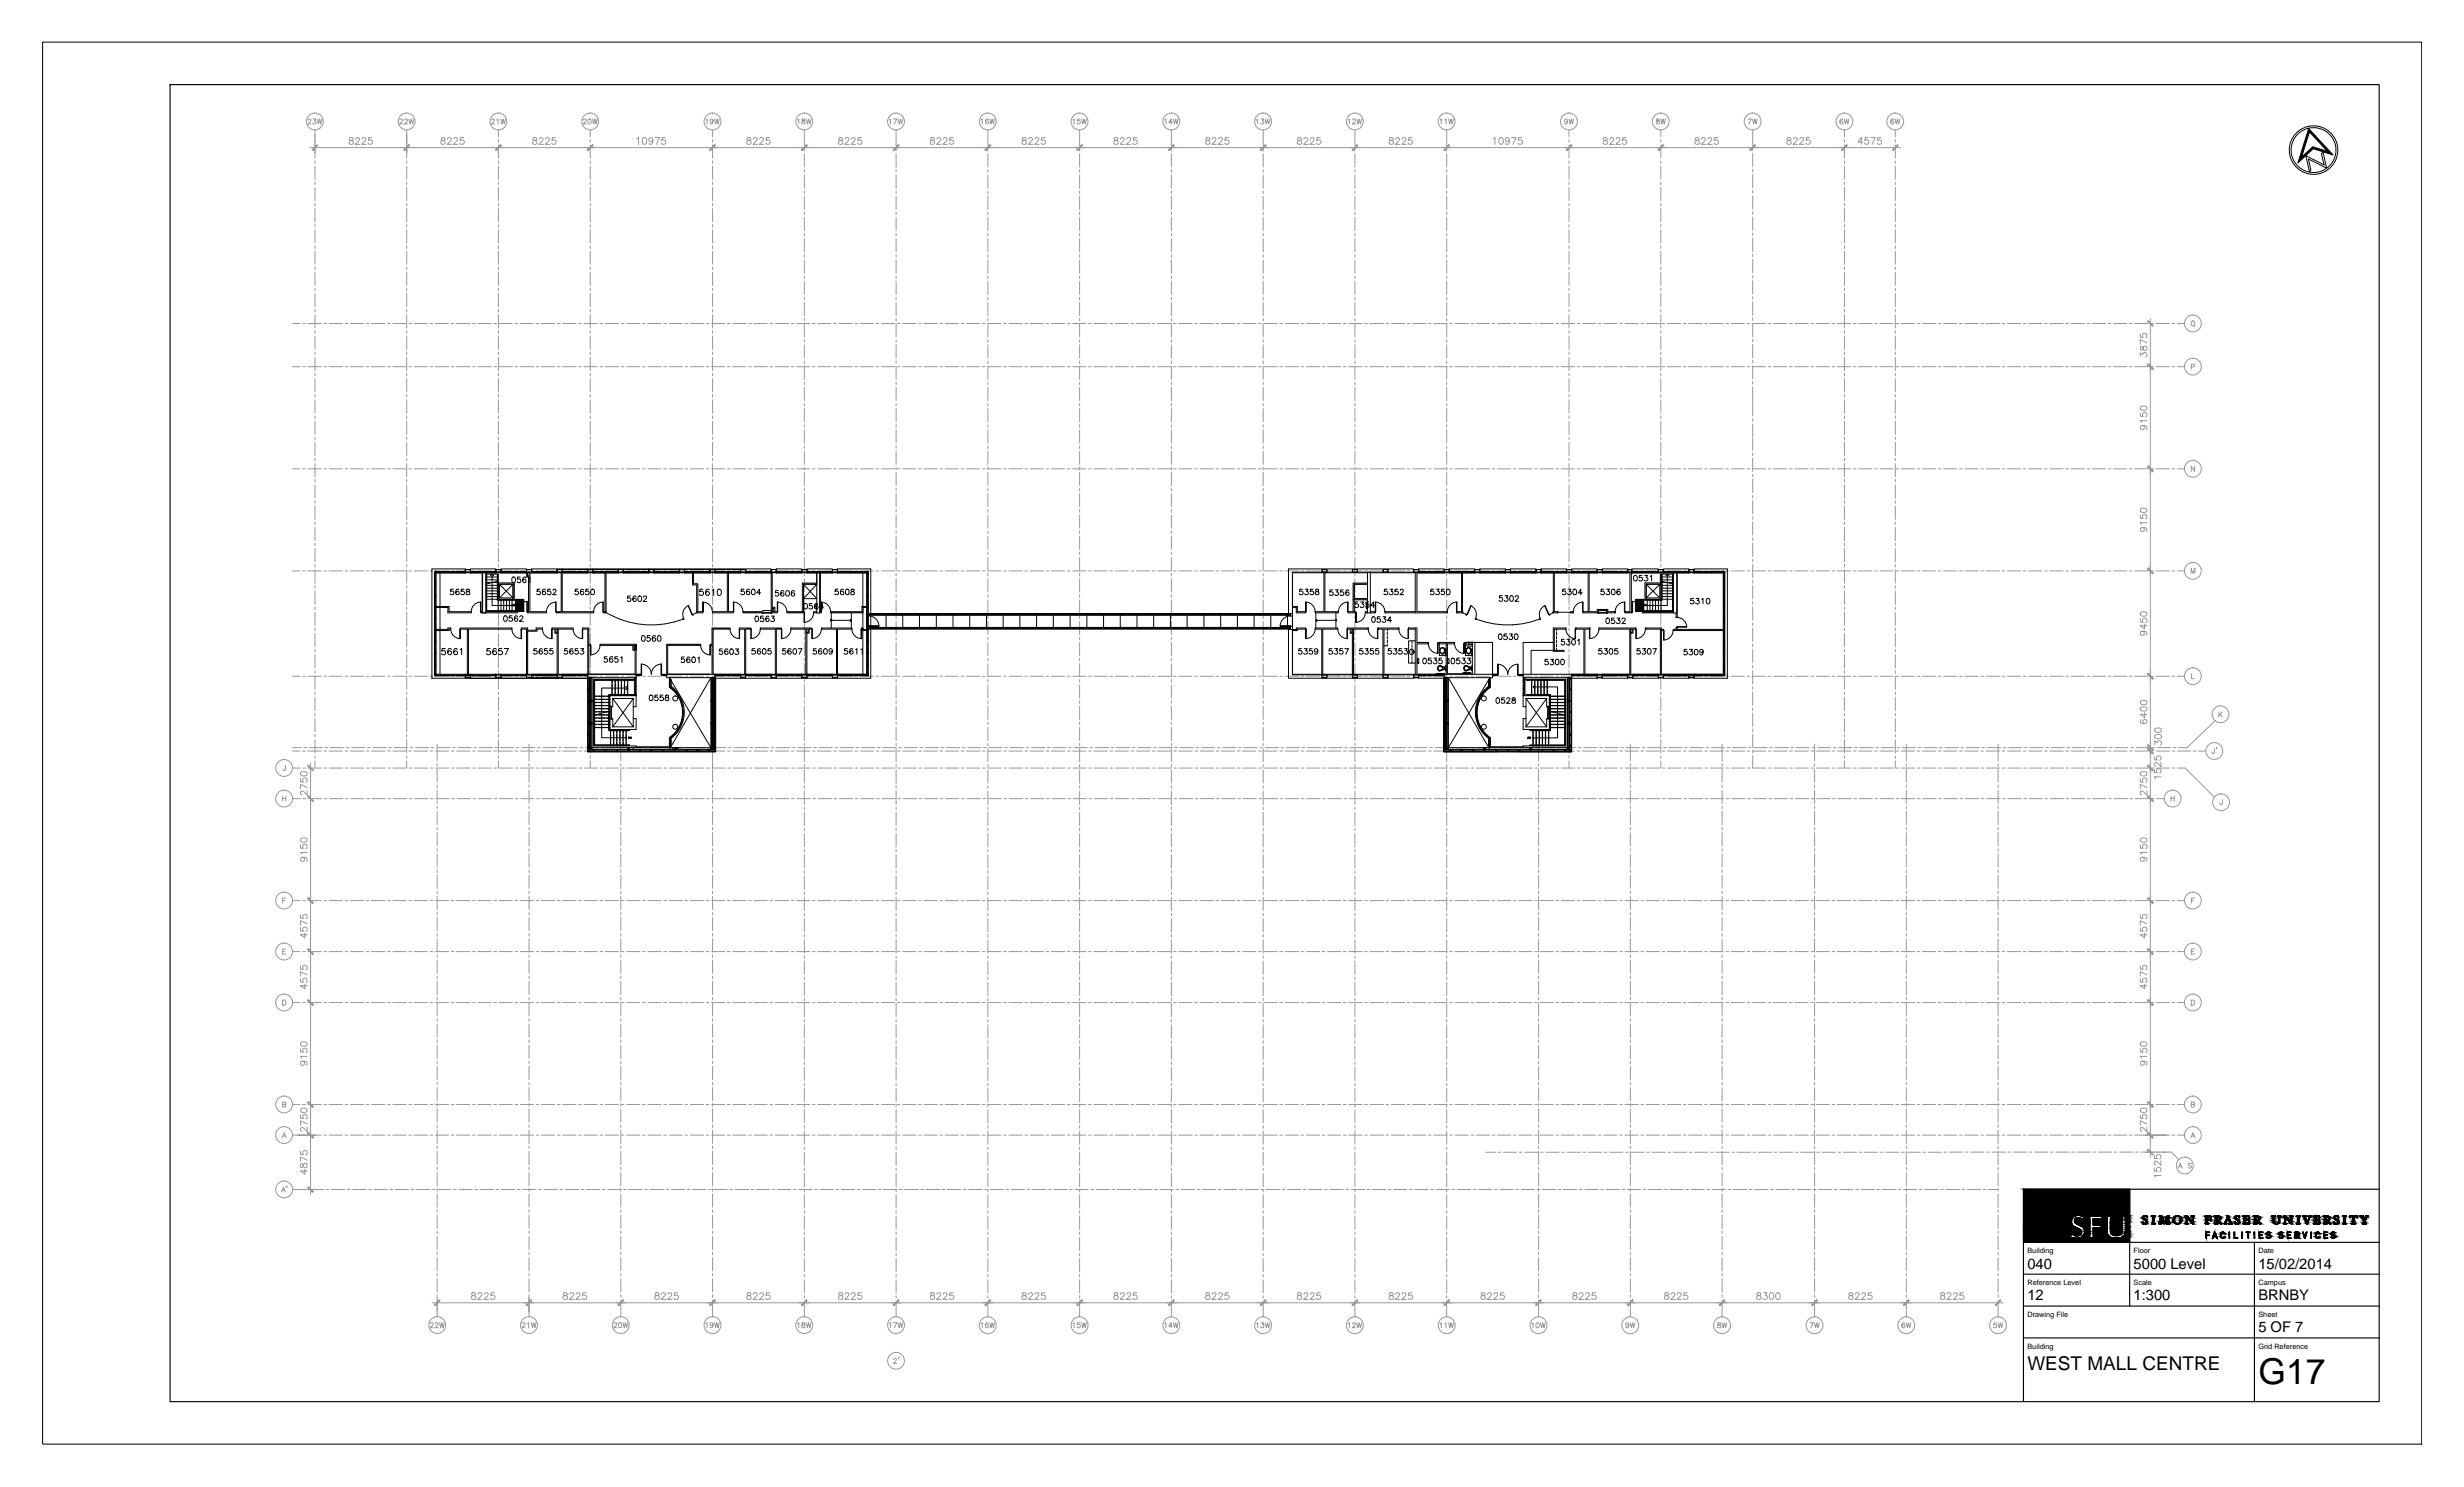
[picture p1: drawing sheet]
<svg xmlns="http://www.w3.org/2000/svg" width="737mm" height="444mm" viewBox="0 0 737 444" stroke-linecap="round" stroke-linejoin="round" font-family="sans-serif">
<defs><g id="words">
<text font-size="10.6" x="675.1" y="413.7">G17</text>
<text font-size="5.7" x="606.1" y="409.5">WEST MALL CENTRE</text>
<g font-size="4.4">
<text x="606.1" y="379.2">040</text>
<text x="637.8" y="379.2">5000 Level</text>
<text x="675.1" y="379.2">15/02/2014</text>
<text x="606.1" y="388.7">12</text>
<text x="637.8" y="388.7">1:300</text>
<text x="675.1" y="388.7">BRNBY</text>
<text x="675.1" y="398.1">5 OF 7</text>
</g>
<g font-size="2.2">
<text x="606.1" y="374.5">Building</text>
<text x="637.8" y="374.5">Floor</text>
<text x="675.1" y="374.5">Date</text>
<text x="606.1" y="384.1">Reference Level</text>
<text x="637.8" y="384.1">Scale</text>
<text x="675.1" y="384.1">Campus</text>
<text x="606.1" y="393.6">Drawing File</text>
<text x="675.1" y="393.6">Sheet</text>
<text x="606.1" y="403.1">Building</text>
<text x="675.1" y="403.1">Grid Reference</text>
</g>
</g></defs>
<!-- layer: FP040_5|SGR -->
<g fill="none" stroke="#989898" stroke-width=".3">
<path d="M94.1 38.8v2.1M121.6 38.8v2.1M149 38.8v2.1M176.4 38.8v2.1M213 38.8v2.1M240.5 38.8v4.8M267.9 38.8v4.8M295.3 38.8v4.8M322.7 38.8v4.8M350.2 38.8v4.8M377.6 38.8v4.8M405 38.8v4.8"/>
<path d="M432.5 38.8v4.8M469.1 38.8v2.1M496.5 38.8v2.1M524 38.8v4.6M551.4 38.8v2.1M566.6 38.8v2.1M94.1 41.7v.8M94.1 43.3v4M94.1 48.1v.8M94.1 49.7v3.9M94.1 54.4v.8M94.1 56v4"/>
<path d="M121.6 41.7v.8M121.6 43.3v4M121.6 48.1v.8M121.6 49.7v3.9M121.6 54.4v.8M121.6 56v4M149 41.7v.8M149 43.3v4M149 48.1v.8M149 49.7v3.9M149 54.4v.8M149 56v4"/>
<path d="M176.4 41.7v.8M176.4 43.3v4M176.4 48.1v.8M176.4 49.7v3.9M176.4 54.4v.8M176.4 56v4M213 41.7v.8M213 43.3v4M213 48.1v.8M213 49.7v3.9M213 54.4v.8M213 56v4"/>
<path d="M240.5 44.3v.8M240.5 45.9v4M240.5 50.7v.8M240.5 52.3v4M240.5 57v.8M240.5 58.6v4M267.9 44.3v.8M267.9 45.9v4M267.9 50.7v.8M267.9 52.3v4M267.9 57v.8M267.9 58.6v4"/>
<path d="M295.3 44.4v.8M295.3 45.9v4M295.3 50.7v.8M295.3 52.3v4M295.3 57.1v.8M295.3 58.6v4M322.7 44.4v.8M322.7 45.9v4M322.7 50.7v.8M322.7 52.3v4M322.7 57.1v.8M322.7 58.6v4"/>
<path d="M350.2 44.4v.8M350.2 45.9v4M350.2 50.7v.8M350.2 52.3v4M350.2 57.1v.8M350.2 58.6v4M377.6 44.4v.8M377.6 45.9v4M377.6 50.7v.8M377.6 52.3v4M377.6 57.1v.8M377.6 58.6v4"/>
<path d="M405 44.4v.8M405 45.9v4M405 50.7v.8M405 52.3v4M405 57.1v.8M405 58.6v4M432.5 44.4v.8M432.5 45.9v4M432.5 50.7v.8M432.5 52.3v4M432.5 57.1v.8M432.5 58.6v4"/>
<path d="M469.1 41.7v.8M469.1 43.3v4M469.1 48.1v.8M469.1 49.7v3.9M469.1 54.4v.8M469.1 56v4M496.5 41.7v.8M496.5 43.3v4M496.5 48.1v.8M496.5 49.7v3.9M496.5 54.4v.8M496.5 56v4"/>
<path d="M524 44.2v.8M524 45.8v4M524 50.6v.8M524 52.2v3.9M524 56.9v.8M524 58.5v4M551.4 41.7v.8M551.4 43.3v4M551.4 48.1v.8M551.4 49.7v3.9M551.4 54.4v.8M551.4 56v4"/>
<path d="M566.6 41.7v.8M566.6 43.3v4M566.6 48.1v.8M566.6 49.7v3.9M566.6 54.4v.8M566.6 56v4M94.1 60.8v.8M94.1 62.4v3.9M94.1 67.1v.8M94.1 68.7v4M94.1 73.5v.8M94.1 75.1v3.9"/>
<path d="M94.1 79.8v.8M121.6 60.8v.8M121.6 62.4v3.9M121.6 67.1v.8M121.6 68.7v4M121.6 73.5v.8M121.6 75.1v3.9M121.6 79.8v.8M149 60.8v.8M149 62.4v3.9M149 67.1v.8M149 68.7v4"/>
<path d="M149 73.5v.8M149 75.1v3.9M149 79.8v.8M176.4 60.8v.8M176.4 62.4v3.9M176.4 67.1v.8M176.4 68.7v4M176.4 73.5v.8M176.4 75.1v3.9M176.4 79.8v.8M213 60.8v.8M213 62.4v3.9"/>
<path d="M213 67.1v.8M213 68.7v4M213 73.5v.8M213 75.1v3.9M213 79.8v.8M240.5 63.4v.8M240.5 65v4M240.5 69.7v.8M240.5 71.3v4M240.5 76.1v.8M240.5 77.7v4M267.9 63.4v.8"/>
<path d="M267.9 65v4M267.9 69.7v.8M267.9 71.3v4M267.9 76.1v.8M267.9 77.7v4M295.3 63.4v.8M295.3 65v4M295.3 69.8v.8M295.3 71.3v4M295.3 76.1v.8M295.3 77.7v4M322.7 63.4v.8"/>
<path d="M322.7 65v4M322.7 69.8v.8M322.7 71.3v4M322.7 76.1v.8M322.7 77.7v4M350.2 63.4v.8M350.2 65v4M350.2 69.8v.8M350.2 71.3v4M350.2 76.1v.8M350.2 77.7v4M377.6 63.4v.8"/>
<path d="M377.6 65v4M377.6 69.8v.8M377.6 71.3v4M377.6 76.1v.8M377.6 77.7v4M405 63.4v.8M405 65v4M405 69.8v.8M405 71.3v4M405 76.1v.8M405 77.7v4M432.5 63.4v.8"/>
<path d="M432.5 65v4M432.5 69.8v.8M432.5 71.3v4M432.5 76.1v.8M432.5 77.7v4M469.1 60.8v.8M469.1 62.4v3.9M469.1 67.1v.8M469.1 68.7v4M469.1 73.5v.8M469.1 75.1v3.9M469.1 79.8v.8"/>
<path d="M496.5 60.8v.8M496.5 62.4v3.9M496.5 67.1v.8M496.5 68.7v4M496.5 73.5v.8M496.5 75.1v3.9M496.5 79.8v.8M524 63.3v.8M524 64.9v3.9M524 69.6v.8M524 71.2v4M524 76v.8"/>
<path d="M524 77.6v3.9M551.4 60.8v.8M551.4 62.4v3.9M551.4 67.1v.8M551.4 68.7v4M551.4 73.5v.8M551.4 75.1v3.9M551.4 79.8v.8M566.6 60.8v.8M566.6 62.4v3.9M566.6 67.1v.8M566.6 68.7v4"/>
<path d="M566.6 73.5v.8M566.6 75.1v3.9M566.6 79.8v.8M87.5 96.7h2.2M90.5 96.7h.8M92 96.7h4M94.1 81.4v4M94.1 86.2v.8M94.1 87.8v3.9M94.1 92.5v.8M94.1 94.1v4M94.1 98.9v.8"/>
<path d="M96.8 96.7h.8M98.4 96.7h4M103.2 96.7h.8M104.7 96.7h4M109.5 96.7h.8M111.1 96.7h4M115.9 96.7h.8M117.4 96.7h4M121.6 81.4v4M121.6 86.2v.8M121.6 87.8v3.9M121.6 92.5v.8"/>
<path d="M121.6 94.1v4M121.6 98.9v.8M122.2 96.7h.8M123.8 96.7h4M128.6 96.7h.8M130.1 96.7h4M134.9 96.7h.8M136.5 96.7h4M141.3 96.7h.8M142.8 96.7h4M147.6 96.7h.8M149 81.4v4"/>
<path d="M149 86.2v.8M149 87.8v3.9M149 92.5v.8M149 94.1v4M149 98.9v.8M149.2 96.7h4M154 96.7h.8M155.5 96.7h4M160.3 96.7h.8M161.9 96.7h4M166.7 96.7h.8M168.2 96.7h4"/>
<path d="M173 96.7h.8M174.6 96.7h4M176.4 81.4v4M176.4 86.2v.8M176.4 87.8v3.9M176.4 92.5v.8M176.4 94.1v4M176.4 98.9v.8M179.4 96.7h.8M180.9 96.7h4M185.7 96.7h.8M187.3 96.7h4"/>
<path d="M192.1 96.7h.8M193.7 96.7h3.9M198.4 96.7h.8M200 96.7h4M204.8 96.7h.8M206.4 96.7h3.9M211.1 96.7h.8M212.7 96.7h4M213 81.4v4M213 86.2v.8M213 87.8v3.9M213 92.5v.8"/>
<path d="M213 94.1v4M213 98.9v.8M217.5 96.7h.8M219.1 96.7h3.9M223.8 96.7h.8M225.4 96.7h4M230.2 96.7h.8M231.8 96.7h3.9M236.5 96.7h.8M238.1 96.7h4M240.5 82.4v.8M240.5 84v4"/>
<path d="M240.5 88.8v.8M240.5 90.4v4M240.5 95.1v.8M240.5 96.7v4M242.9 96.7h.8M244.5 96.7h3.9M249.2 96.7h.8M250.8 96.7h4M255.6 96.7h.8M257.2 96.7h3.9M261.9 96.7h.8M263.5 96.7h4"/>
<path d="M267.9 82.4v.8M267.9 84v4M267.9 88.8v.8M267.9 90.4v4M267.9 95.1v.8M267.9 96.7v4M268.3 96.7h.8M269.9 96.7h3.9M274.6 96.7h.8M276.2 96.7h4M281 96.7h.8M282.6 96.7h3.9"/>
<path d="M287.3 96.7h.8M288.9 96.7h4M293.7 96.7h.8M295.3 82.5v.8M295.3 84v4M295.3 88.8v.8M295.3 90.4v4M295.3 95.2v.8M299.2 96.7h-3.9v4M300 96.7h.8M301.6 96.7h4M306.4 96.7h.8"/>
<path d="M308 96.7h4M312.7 96.7h.8M314.3 96.7h4M319.1 96.7h.8M320.7 96.7h4M322.7 82.5v.8M322.7 84v4M322.7 88.8v.8M322.7 90.4v4M322.7 95.2v.8M322.7 96.7v4M325.4 96.7h.8"/>
<path d="M327 96.7h4M331.8 96.7h.8M333.4 96.7h4M338.1 96.7h.8M339.7 96.7h4M344.5 96.7h.8M346.1 96.7h4M350.2 82.5v.8M350.2 84v4M350.2 88.8v.8M350.2 90.4v4M350.2 95.2v.8"/>
<path d="M350.2 96.7v4M350.8 96.7h.8M352.4 96.7h4M357.2 96.7h.8M358.8 96.7h4M363.5 96.7h.8M365.1 96.7h4M369.9 96.7h.8M371.5 96.7h4M376.2 96.7h.8M377.6 82.5v.8M377.6 84v4"/>
<path d="M377.6 88.8v.8M377.6 90.4v4M377.6 95.2v.8M377.6 96.7v4M377.8 96.7h4M382.6 96.7h.8M384.2 96.7h4M388.9 96.7h.8M390.5 96.7h4M395.3 96.7h.8M396.9 96.7h4M401.6 96.7h.8"/>
<path d="M403.2 96.7h4M405 82.5v.8M405 84v4M405 88.8v.8M405 90.4v4M405 95.2v.8M405 96.7v4M408 96.7h.8M409.6 96.7h4M414.3 96.7h.8M415.9 96.7h4M420.7 96.7h.8"/>
<path d="M422.3 96.7h4M427.1 96.7h.7M428.6 96.7h4M432.5 82.5v.8M432.5 84v4M432.5 88.8v.8M432.5 90.4v4M432.5 95.2v.8M432.5 96.7v4M433.4 96.7h.8M435 96.7h4M439.8 96.7h.7"/>
<path d="M441.3 96.7h4M446.1 96.7h.8M447.7 96.7h4M452.5 96.7h.7M454 96.7h4M458.8 96.7h.8M460.4 96.7h4M465.2 96.7h.7M466.7 96.7h4M469.1 81.4v4M469.1 86.2v.8M469.1 87.8v3.9"/>
<path d="M469.1 92.5v.8M469.1 94.1v4M469.1 98.9v.8M471.5 96.7h.8M473.1 96.7h4M477.9 96.7h.7M479.4 96.7h4M484.2 96.7h.8M485.8 96.7h4M490.6 96.7h.7M492.1 96.7h4M496.5 81.4v4"/>
<path d="M496.5 86.2v.8M496.5 87.8v3.9M496.5 92.5v.8M496.5 94.1v4M496.5 98.9v.8M496.9 96.7h.8M498.5 96.7h4M503.3 96.7h.7M504.8 96.7h4M509.6 96.7h.8M511.2 96.7h4M516 96.7h.7"/>
<path d="M517.5 96.7h4M522.3 96.7h.8M523.9 96.7h4M524 82.3v.8M524 83.9v4M524 88.7v.8M524 90.3v3.9M524 95v.8M524 96.6v4M528.7 96.7h.7M530.2 96.7h4M535 96.7h.8"/>
<path d="M536.6 96.7h4M541.4 96.7h.8M542.9 96.7h4M547.7 96.7h.8M549.3 96.7h4M551.4 81.4v4M551.4 86.2v.8M551.4 87.8v3.9M551.4 92.5v.8M551.4 94.1v4M551.4 98.9v.8M554.1 96.7h.8"/>
<path d="M555.6 96.7h4M560.4 96.7h.8M562 96.7h4M566.6 81.4v4M566.6 86.2v.8M566.6 87.8v3.9M566.6 92.5v.8M566.6 94.1v4M566.6 98.9v.8M566.8 96.7h.8M568.3 96.7h4M573.1 96.7h.8"/>
<path d="M574.7 96.7h4M579.5 96.7h.8M581 96.7h4M585.8 96.7h.8M587.4 96.7h4M592.2 96.7h.8M593.7 96.7h4M598.5 96.7h.8M600.1 96.7h4M604.9 96.7h.8M606.4 96.7h4M611.2 96.7h.8"/>
<path d="M612.8 96.7h4M617.6 96.7h.8M619.1 96.7h4M623.9 96.7h.8M625.5 96.7h4M630.3 96.7h.8M631.8 96.7h4M636.6 96.7h.8M638.2 96.7h4M643 96.7h.8M644.5 96.7h4M649.3 96.7h.8"/>
<path d="M650.9 96.7h2.2M87.5 109.6h2.2M90.5 109.6h.8M92 109.6h4M94.1 100.5v4M94.1 105.2v.8M94.1 106.8v4M94.1 111.6v.8M94.1 113.2v4M94.1 117.9v.8M94.1 119.5v4M96.8 109.6h.8"/>
<path d="M98.4 109.6h4M103.2 109.6h.8M104.7 109.6h4M109.5 109.6h.8M111.1 109.6h4M115.9 109.6h.8M117.4 109.6h4M121.6 100.5v4M121.6 105.2v.8M121.6 106.8v4M121.6 111.6v.8M121.6 113.2v4"/>
<path d="M121.6 117.9v.8M121.6 119.5v4M122.2 109.6h.8M123.8 109.6h4M128.6 109.6h.8M130.1 109.6h4M134.9 109.6h.8M136.5 109.6h4M141.3 109.6h.8M142.8 109.6h4M147.6 109.6h.8M149 100.5v4"/>
<path d="M149 105.2v.8M149 106.8v4M149 111.6v.8M149 113.2v4M149 117.9v.8M149 119.5v4M149.2 109.6h4M154 109.6h.8M155.5 109.6h4M160.3 109.6h.8M161.9 109.6h4M166.7 109.6h.8"/>
<path d="M168.2 109.6h4M173 109.6h.8M174.6 109.6h4M176.4 100.5v4M176.4 105.2v.8M176.4 106.8v4M176.4 111.6v.8M176.4 113.2v4M176.4 117.9v.8M176.4 119.5v4M179.4 109.6h.8M180.9 109.6h4"/>
<path d="M185.7 109.6h.8M187.3 109.6h4M192.1 109.6h.8M193.7 109.6h3.9M198.4 109.6h.8M200 109.6h4M204.8 109.6h.8M206.4 109.6h3.9M211.1 109.6h.8M212.7 109.6h4M213 100.5v4M213 105.2v.8"/>
<path d="M213 106.8v4M213 111.6v.8M213 113.2v4M213 117.9v.8M213 119.5v4M217.5 109.6h.8M219.1 109.6h3.9M223.8 109.6h.8M225.4 109.6h4M230.2 109.6h.8M231.8 109.6h3.9M236.5 109.6h.8"/>
<path d="M238.1 109.6h4M240.5 101.5v.8M240.5 103.1v4M240.5 107.9v.7M240.5 109.4v4M240.5 114.2v.8M240.5 115.8v4M242.9 109.6h.8M244.5 109.6h3.9M249.2 109.6h.8M250.8 109.6h4M255.6 109.6h.8"/>
<path d="M257.2 109.6h3.9M261.9 109.6h.8M263.5 109.6h4M267.9 101.5v.8M267.9 103.1v4M267.9 107.9v.7M267.9 109.4v4M267.9 114.2v.8M267.9 115.8v4M268.3 109.6h.8M269.9 109.6h3.9M274.6 109.6h.8"/>
<path d="M276.2 109.6h4M281 109.6h.8M282.6 109.6h3.9M287.3 109.6h.8M288.9 109.6h4M293.7 109.6h.8M295.3 109.6h3.9M295.3 101.5v.8M295.3 103.1v4M295.3 107.9v.8M295.3 109.4v4M295.3 114.2v.8"/>
<path d="M295.3 115.8v4M300 109.6h.8M301.6 109.6h4M306.4 109.6h.8M308 109.6h4M312.7 109.6h.8M314.3 109.6h4M319.1 109.6h.8M320.7 109.6h4M322.7 101.5v.8M322.7 103.1v4M322.7 107.9v.8"/>
<path d="M322.7 109.4v4M322.7 114.2v.8M322.7 115.8v4M325.4 109.6h.8M327 109.6h4M331.8 109.6h.8M333.4 109.6h4M338.1 109.6h.8M339.7 109.6h4M344.5 109.6h.8M346.1 109.6h4M350.2 101.5v.8"/>
<path d="M350.2 103.1v4M350.2 107.9v.8M350.2 109.4v4M350.2 114.2v.8M350.2 115.8v4M350.8 109.6h.8M352.4 109.6h4M357.2 109.6h.8M358.8 109.6h4M363.5 109.6h.8M365.1 109.6h4M369.9 109.6h.8"/>
<path d="M371.5 109.6h4M376.2 109.6h.8M377.6 101.5v.8M377.6 103.1v4M377.6 107.9v.8M377.6 109.4v4M377.6 114.2v.8M377.6 115.8v4M377.8 109.6h4M382.6 109.6h.8M384.2 109.6h4M388.9 109.6h.8"/>
<path d="M390.5 109.6h4M395.3 109.6h.8M396.9 109.6h4M401.6 109.6h.8M403.2 109.6h4M405 101.5v.8M405 103.1v4M405 107.9v.8M405 109.4v4M405 114.2v.8M405 115.8v4M408 109.6h.8"/>
<path d="M409.6 109.6h4M414.3 109.6h.8M415.9 109.6h4M420.7 109.6h.8M422.3 109.6h4M427.1 109.6h.7M428.6 109.6h4M432.5 101.5v.8M432.5 103.1v4M432.5 107.9v.8M432.5 109.4v4M432.5 114.2v.8"/>
<path d="M432.5 115.8v4M433.4 109.6h.8M435 109.6h4M439.8 109.6h.7M441.3 109.6h4M446.1 109.6h.8M447.7 109.6h4M452.5 109.6h.7M454 109.6h4M458.8 109.6h.8M460.4 109.6h4M465.2 109.6h.7"/>
<path d="M466.7 109.6h4M469.1 100.5v4M469.1 105.2v.8M469.1 106.8v4M469.1 111.6v.8M469.1 113.2v4M469.1 117.9v.8M469.1 119.5v4M471.5 109.6h.8M473.1 109.6h4M477.9 109.6h.7M479.4 109.6h4"/>
<path d="M484.2 109.6h.8M485.8 109.6h4M490.6 109.6h.7M492.1 109.6h4M496.5 100.5v4M496.5 105.2v.8M496.5 106.8v4M496.5 111.6v.8M496.5 113.2v4M496.5 117.9v.8M496.5 119.5v4M496.9 109.6h.8"/>
<path d="M498.5 109.6h4M503.3 109.6h.7M504.8 109.6h4M509.6 109.6h.8M511.2 109.6h4M516 109.6h.7M517.5 109.6h4M522.3 109.6h.8M523.9 109.6h4M524 101.4v.8M524 103v3.9M524 107.7v.8"/>
<path d="M524 109.3v4M524 114.1v.8M524 115.7v4.6M528.7 109.6h.7M530.2 109.6h4M535 109.6h.8M536.6 109.6h4M541.4 109.6h.8M542.9 109.6h4M547.7 109.6h.8M549.3 109.6h4M551.4 100.5v4"/>
<path d="M551.4 105.2v.8M551.4 106.8v4M551.4 111.6v.8M551.4 113.2v4M551.4 117.9v.8M551.4 119.5v4M554.1 109.6h.8M555.6 109.6h4M560.4 109.6h.8M562 109.6h4M566.6 100.5v4M566.6 105.2v.8"/>
<path d="M566.6 106.8v4M566.6 111.6v.8M566.6 113.2v4M566.6 117.9v.8M566.6 119.5v4M566.8 109.6h.8M568.3 109.6h4M573.1 109.6h.8M574.7 109.6h4M579.5 109.6h.8M581 109.6h4M585.8 109.6h.8"/>
<path d="M587.4 109.6h4M592.2 109.6h.8M593.7 109.6h4M598.5 109.6h.8M600.1 109.6h4M604.9 109.6h.8M606.4 109.6h4M611.2 109.6h.8M612.8 109.6h4M617.6 109.6h.8M619.1 109.6h4M623.9 109.6h.8"/>
<path d="M625.5 109.6h4M630.3 109.6h.8M631.8 109.6h4M636.6 109.6h.8M638.2 109.6h4M643 109.6h.8M644.5 109.6h4M649.3 109.6h.8M650.9 109.6h2.2M94.1 124.3v.8M94.1 125.9v4M94.1 130.6v.8"/>
<path d="M94.1 132.2v4M94.1 137v.8M94.1 138.6v4M121.6 124.3v.8M121.6 125.9v4M121.6 130.6v.8M121.6 132.2v4M121.6 137v.8M121.6 138.6v4M149 124.3v.8M149 125.9v4M149 130.6v.8"/>
<path d="M149 132.2v4M149 137v.8M149 138.6v4M176.4 124.3v.8M176.4 125.9v4M176.4 130.6v.8M176.4 132.2v4M176.4 137v.8M176.4 138.6v4M213 124.3v.8M213 125.9v4M213 130.6v.8"/>
<path d="M213 132.2v4M213 137v.8M213 138.6v4M240.5 120.6v.7M240.5 122.1v4M240.5 126.9v.8M240.5 128.5v4M240.5 133.3v.7M240.5 134.8v4M240.5 139.6v.8M267.9 120.6v.7M267.9 122.1v4"/>
<path d="M267.9 126.9v.8M267.9 128.5v4M267.9 133.3v.7M267.9 134.8v4M267.9 139.6v.8M295.3 120.6v.8M295.3 122.1v4M295.3 126.9v.8M295.3 128.5v4M295.3 133.3v.8M295.3 134.8v4M295.3 139.6v.8"/>
<path d="M322.7 120.6v.8M322.7 122.1v4M322.7 126.9v.8M322.7 128.5v4M322.7 133.3v.8M322.7 134.8v4M322.7 139.6v.8M350.2 120.6v.8M350.2 122.1v4M350.2 126.9v.8M350.2 128.5v4M350.2 133.3v.8"/>
<path d="M350.2 134.8v4M350.2 139.6v.8M377.6 120.6v.8M377.6 122.1v4M377.6 126.9v.8M377.6 128.5v4M377.6 133.3v.8M377.6 134.8v4M377.6 139.6v.8M405 120.6v.8M405 122.1v4M405 126.9v.8"/>
<path d="M405 128.5v4M405 133.3v.8M405 134.8v4M405 139.6v.8M432.5 120.6v.8M432.5 122.1v4M432.5 126.9v.8M432.5 128.5v4M432.5 133.3v.8M432.5 134.8v4M432.5 139.6v.8M469.1 124.3v.8"/>
<path d="M469.1 125.9v4M469.1 130.6v.8M469.1 132.2v4M469.1 137v.8M469.1 138.6v4M496.5 124.3v.8M496.5 125.9v4M496.5 130.6v.8M496.5 132.2v4M496.5 137v.8M496.5 138.6v4M524 120.6v3.8"/>
<path d="M524 125.2v.8M524 126.8v3.8M524 130.9v3.7M524 135.4v.8M524 137v3.9M551.4 124.3v.8M551.4 125.9v4M551.4 130.6v.8M551.4 132.2v4M551.4 137v.8M551.4 138.6v4M566.6 124.3v.8"/>
<path d="M566.6 125.9v4M566.6 130.6v.8M566.6 132.2v4M566.6 137v.8M566.6 138.6v4M87.5 140.1h2.2M90.5 140.1h.8M92 140.1h4M94.1 143.3v.8M94.1 144.9v4M94.1 149.7v.8M94.1 151.3v4"/>
<path d="M94.1 156v.8M94.1 157.6v4M96.8 140.1h.8M98.4 140.1h4M103.2 140.1h.8M104.7 140.1h4M109.5 140.1h.8M111.1 140.1h4M115.9 140.1h.8M117.4 140.1h4M121.6 143.3v.8M121.6 144.9v4"/>
<path d="M121.6 149.7v.8M121.6 151.3v4M121.6 156v.8M121.6 157.6v4M122.2 140.1h.8M123.8 140.1h4M128.6 140.1h.8M130.1 140.1h4M134.9 140.1h.8M136.5 140.1h4M141.3 140.1h.8M142.8 140.1h4"/>
<path d="M147.6 140.1h.8M149 143.3v.8M149 144.9v4M149 149.7v.8M149 151.3v4M149 156v.8M149 157.6v4M149.2 140.1h4M154 140.1h.8M155.5 140.1h4M160.3 140.1h.8M161.9 140.1h4"/>
<path d="M166.7 140.1h.8M168.2 140.1h4M173 140.1h.8M174.6 140.1h4M176.4 143.3v.8M176.4 144.9v4M176.4 149.7v.8M176.4 151.3v4M176.4 156v.8M176.4 157.6v4M179.4 140.1h.8M180.9 140.1h4"/>
<path d="M185.7 140.1h.8M187.3 140.1h4M192.1 140.1h.8M193.7 140.1h3.9M198.4 140.1h.8M200 140.1h4M204.8 140.1h.8M206.4 140.1h3.9M211.1 140.1h.8M212.7 140.1h4M213 143.3v.8M213 144.9v4"/>
<path d="M213 149.7v.8M213 151.3v4M213 156v.8M213 157.6v4M217.5 140.1h.8M219.1 140.1h3.9M223.8 140.1h.8M225.4 140.1h4M230.2 140.1h.8M231.8 140.1h3.9M236.5 140.1h.8M238.1 140.1h4"/>
<path d="M240.5 141.2v4M240.5 146v.7M240.5 147.5v4M240.5 152.3v.8M240.5 153.9v4M240.5 158.7v.7M242.9 140.1h.8M244.5 140.1h3.9M249.2 140.1h.8M250.8 140.1h4M255.6 140.1h.8M257.2 140.1h3.9"/>
<path d="M261.9 140.1h.8M263.5 140.1h4M267.9 141.2v4M267.9 146v.7M267.9 147.5v4M267.9 152.3v.8M267.9 153.9v4M267.9 158.7v.7M268.3 140.1h.8M269.9 140.1h3.9M274.6 140.1h.8M276.2 140.1h4"/>
<path d="M281 140.1h.8M282.6 140.1h3.9M287.3 140.1h.8M288.9 140.1h4M293.7 140.1h.8M295.3 140.1h3.9M295.3 141.2v4M295.3 146v.8M295.3 147.6v3.9M295.3 152.3v.8M295.3 153.9v4M295.3 158.7v.8"/>
<path d="M300 140.1h.8M301.6 140.1h4M306.4 140.1h.8M308 140.1h4M312.7 140.1h.8M314.3 140.1h4M319.1 140.1h.8M320.7 140.1h4M322.7 141.2v4M322.7 146v.8M322.7 147.6v3.9M322.7 152.3v.8"/>
<path d="M322.7 153.9v4M322.7 158.7v.8M325.4 140.1h.8M327 140.1h4M331.8 140.1h.8M333.4 140.1h4M338.1 140.1h.8M339.7 140.1h4M344.5 140.1h.8M346.1 140.1h4M350.2 141.2v4M350.2 146v.8"/>
<path d="M350.2 147.6v3.9M350.2 152.3v.8M350.2 153.9v4M350.2 158.7v.8M350.8 140.1h.8M352.4 140.1h4M357.2 140.1h.8M358.8 140.1h4M363.5 140.1h.8M365.1 140.1h4M369.9 140.1h.8M371.5 140.1h4"/>
<path d="M376.2 140.1h.8M377.6 141.2v4M377.6 146v.8M377.6 147.6v3.9M377.6 152.3v.8M377.6 153.9v4M377.6 158.7v.8M377.8 140.1h4M382.6 140.1h.8M384.2 140.1h4M388.9 140.1h.8M390.5 140.1h4"/>
<path d="M395.3 140.1h.8M396.9 140.1h4M401.6 140.1h.8M403.2 140.1h4M405 141.2v4M405 146v.8M405 147.6v3.9M405 152.3v.8M405 153.9v4M405 158.7v.8M408 140.1h.8M409.6 140.1h4"/>
<path d="M414.3 140.1h.8M415.9 140.1h4M420.7 140.1h.8M422.3 140.1h4M427.1 140.1h.7M428.6 140.1h4M432.5 141.2v4M432.5 146v.8M432.5 147.6v3.9M432.5 152.3v.8M432.5 153.9v4M432.5 158.7v.8"/>
<path d="M433.4 140.1h.8M435 140.1h4M439.8 140.1h.7M441.3 140.1h4M446.1 140.1h.8M447.7 140.1h4M452.5 140.1h.7M454 140.1h4M458.8 140.1h.8M460.4 140.1h4M465.2 140.1h.7M466.7 140.1h4"/>
<path d="M469.1 143.3v.8M469.1 144.9v4M469.1 149.7v.8M469.1 151.3v4M469.1 156v.8M469.1 157.6v4M471.5 140.1h.8M473.1 140.1h4M477.9 140.1h.7M479.4 140.1h4M484.2 140.1h.8M485.8 140.1h4"/>
<path d="M490.6 140.1h.7M492.1 140.1h4M496.5 143.3v.8M496.5 144.9v4M496.5 149.7v.8M496.5 151.3v4M496.5 156v.8M496.5 157.6v4M496.9 140.1h.8M498.5 140.1h4M503.3 140.1h.7M504.8 140.1h4"/>
<path d="M509.6 140.1h.8M511.2 140.1h4M516 140.1h.7M517.5 140.1h4M522.3 140.1h.8M523.9 140.1h4M524 141.7v.9M524 143.3v4M524 148.1v.8M524 149.7v3.9M524 154.4v.9M524 156v4"/>
<path d="M528.7 140.1h.7M530.2 140.1h4M535 140.1h.8M536.6 140.1h4M541.4 140.1h.8M542.9 140.1h4M547.7 140.1h.8M549.3 140.1h4M551.4 143.3v.8M551.4 144.9v4M551.4 149.7v.8M551.4 151.3v4"/>
<path d="M551.4 156v.8M551.4 157.6v4M554.1 140.1h.8M555.6 140.1h4M560.4 140.1h.8M562 140.1h4M566.6 143.3v.8M566.6 144.9v4M566.6 149.7v.8M566.6 151.3v4M566.6 156v.8M566.6 157.6v4"/>
<path d="M566.8 140.1h.8M568.3 140.1h4M573.1 140.1h.8M574.7 140.1h4M579.5 140.1h.8M581 140.1h4M585.8 140.1h.8M587.4 140.1h4M592.2 140.1h.8M593.7 140.1h4M598.5 140.1h.8M600.1 140.1h4"/>
<path d="M604.9 140.1h.8M606.4 140.1h4M611.2 140.1h.8M612.8 140.1h4M617.6 140.1h.8M619.1 140.1h4M623.9 140.1h.8M625.5 140.1h4M630.3 140.1h.8M631.8 140.1h4M636.6 140.1h.8M638.2 140.1h4"/>
<path d="M643 140.1h.8M644.5 140.1h4M649.3 140.1h.8M650.9 140.1h2.2M87.5 170.7h2.2M90.5 170.7h.8M92 170.7h4M94.1 162.4v.8M94.1 164v4M94.1 168.7v.8M94.1 170.3v4M94.1 175.1v.8"/>
<path d="M94.1 176.7v4M96.8 170.7h.8M98.4 170.7h4M103.2 170.7h.8M104.7 170.7h4M109.5 170.7h.8M111.1 170.7h4M115.9 170.7h.8M117.4 170.7h4M121.6 162.4v.8M121.6 164v4M121.6 168.7v.8"/>
<path d="M121.6 170.3v4M121.6 175.1v.8M121.6 176.7v4M122.2 170.7h.8M123.8 170.7h4M128.6 170.7h.8M130.1 170.7h4M134.9 170.7h.8M136.5 170.7h4M141.3 170.7h.8M142.8 170.7h4M147.6 170.7h.8"/>
<path d="M149 162.4v.8M149 164v4M149 168.7v.8M149 170.3v4M149 175.1v.8M149 176.7v4M149.2 170.7h4M154 170.7h.8M155.5 170.7h4M160.3 170.7h.8M161.9 170.7h4M166.7 170.7h.8"/>
<path d="M168.2 170.7h4M173 170.7h.8M174.6 170.7h4M176.4 162.4v.8M176.4 164v4M176.4 168.7v.8M176.4 170.3v4M176.4 175.1v.8M176.4 176.7v4M179.4 170.7h.8M180.9 170.7h4M185.7 170.7h.8"/>
<path d="M187.3 170.7h4M192.1 170.7h.8M193.7 170.7h3.9M198.4 170.7h.8M200 170.7h4M204.8 170.7h.8M206.4 170.7h3.9M211.1 170.7h.8M212.7 170.7h4M213 162.4v.8M213 164v4M213 168.7v.8"/>
<path d="M213 170.3v4M213 175.1v.8M213 176.7v4M217.5 170.7h.8M219.1 170.7h3.9M223.8 170.7h.8M225.4 170.7h4M230.2 170.7h.8M231.8 170.7h3.9M236.5 170.7h.8M238.1 170.7h4M240.5 160.2v4"/>
<path d="M240.5 165v.8M240.5 166.6v4M240.5 171.4v.7M240.5 172.9v4M240.5 177.7v.8M240.5 179.3v4M242.9 170.7h.8M244.5 170.7h3.9M249.2 170.7h.8M250.8 170.7h4M255.6 170.7h.8M257.2 170.7h3.9"/>
<path d="M261.9 170.7h.8M263.5 170.7h4M267.9 160.2v4M267.9 165v.8M267.9 166.6v4M267.9 171.4v.7M267.9 172.9v4M267.9 177.7v.8M267.9 179.3v4M268.3 170.7h.8M269.9 170.7h3.9M274.6 170.7h.8"/>
<path d="M276.2 170.7h4M281 170.7h.8M282.6 170.7h3.9M287.3 170.7h.8M288.9 170.7h4M293.7 170.7h.8M295.3 170.7h3.9M295.3 160.3v3.9M295.3 165v.8M295.3 166.6v4M295.3 171.4v.8M295.3 173v3.9"/>
<path d="M295.3 177.7v.8M295.3 179.3v4M300 170.7h.8M301.6 170.7h4M306.4 170.7h.8M308 170.7h4M312.7 170.7h.8M314.3 170.7h4M319.1 170.7h.8M320.7 170.7h4M322.7 160.3v3.9M322.7 165v.8"/>
<path d="M322.7 166.6v4M322.7 171.4v.8M322.7 173v3.9M322.7 177.7v.8M322.7 179.3v4M325.4 170.7h.8M327 170.7h4M331.8 170.7h.8M333.4 170.7h4M338.1 170.7h.8M339.7 170.7h4M344.5 170.7h.8"/>
<path d="M346.1 170.7h4M350.2 160.3v3.9M350.2 165v.8M350.2 166.6v4M350.2 171.4v.8M350.2 173v3.9M350.2 177.7v.8M350.2 179.3v4M350.8 170.7h.8M352.4 170.7h4M357.2 170.7h.8M358.8 170.7h4"/>
<path d="M363.5 170.7h.8M365.1 170.7h4M369.9 170.7h.8M371.5 170.7h4M376.2 170.7h.8M377.6 160.3v3.9M377.6 165v.8M377.6 166.6v4M377.6 171.4v.8M377.6 173v3.9M377.6 177.7v.8M377.6 179.3v4"/>
<path d="M377.8 170.7h4M382.6 170.7h.8M384.2 170.7h4M388.9 170.7h.8M390.5 170.7h4M395.3 170.7h.8M396.9 170.7h4M401.6 170.7h.8M403.2 170.7h4M405 160.3v3.9M405 165v.8M405 166.6v4"/>
<path d="M405 171.4v.8M405 173v3.9M405 177.7v.8M405 179.3v4M408 170.7h.8M409.6 170.7h4M414.3 170.7h.8M415.9 170.7h4M420.7 170.7h.8M422.3 170.7h4M427.1 170.7h.7M428.6 170.7h4"/>
<path d="M432.5 160.3v3.9M432.5 165v.8M432.5 166.6v4M432.5 171.4v.8M432.5 173v3.9M432.5 177.7v.8M432.5 179.3v4M433.4 170.7h.8M435 170.7h4M439.8 170.7h.7M441.3 170.7h4M446.1 170.7h.8"/>
<path d="M447.7 170.7h4M452.5 170.7h.7M454 170.7h4M458.8 170.7h.8M460.4 170.7h4M465.2 170.7h.7M466.7 170.7h4M469.1 162.4v.8M469.1 164v4M469.1 168.7v.8M469.1 170.3v4M469.1 175.1v.8"/>
<path d="M469.1 176.7v4M471.5 170.7h.8M473.1 170.7h4M477.9 170.7h.7M479.4 170.7h4M484.2 170.7h.8M485.8 170.7h4M490.6 170.7h.7M492.1 170.7h4M496.5 162.4v.8M496.5 164v4M496.5 168.7v.8"/>
<path d="M496.5 170.3v4M496.5 175.1v.8M496.5 176.7v4M496.9 170.7h.8M498.5 170.7h4M503.3 170.7h.7M504.8 170.7h4M509.6 170.7h.8M511.2 170.7h4M516 170.7h.7M517.5 170.7h4M522.3 170.7h.8"/>
<path d="M523.9 170.7h4M524 160.8v.8M524 162.4v3.9M524 167.1v.9M524 168.7v4M524 173.5v.8M524 175.1v3.9M524 179.8v.9M528.7 170.7h.7M530.2 170.7h4M535 170.7h.8M536.6 170.7h4"/>
<path d="M541.4 170.7h.8M542.9 170.7h4M547.7 170.7h.8M549.3 170.7h4M551.4 162.4v.8M551.4 164v4M551.4 168.7v.8M551.4 170.3v4M551.4 175.1v.8M551.4 176.7v4M554.1 170.7h.8M555.6 170.7h4"/>
<path d="M560.4 170.7h.8M562 170.7h4M566.6 162.4v.8M566.6 164v4M566.6 168.7v.8M566.6 170.3v4M566.6 175.1v.8M566.6 176.7v4M566.8 170.7h.8M568.3 170.7h4M573.1 170.7h.8M574.7 170.7h4"/>
<path d="M579.5 170.7h.8M581 170.7h4M585.8 170.7h.8M587.4 170.7h4M592.2 170.7h.8M593.7 170.7h4M598.5 170.7h.8M600.1 170.7h4M604.9 170.7h.8M606.4 170.7h4M611.2 170.7h.8M612.8 170.7h4"/>
<path d="M617.6 170.7h.8M619.1 170.7h4M623.9 170.7h.8M625.5 170.7h4M630.3 170.7h.8M631.8 170.7h4M636.6 170.7h.8M638.2 170.7h4M643 170.7h.8M644.5 170.7h4M649.3 170.7h.8M650.9 170.7h2.2"/>
<path d="M94.1 181.4v.8M94.1 183v4M94.1 187.8v.8M94.1 189.4v4M94.1 194.1v.8M94.1 195.7v4M121.6 181.4v.8M121.6 183v4M121.6 187.8v.8M121.6 189.4v4M121.6 194.1v.8M121.6 195.7v4"/>
<path d="M149 181.4v.8M149 183v4M149 187.8v.8M149 189.4v4M149 194.1v.8M149 195.7v4M176.4 181.4v.8M176.4 183v4M176.4 187.8v.8M176.4 189.4v4M176.4 194.1v.8M176.4 195.7v4"/>
<path d="M213 181.4v.8M213 183v4M213 187.8v.8M213 189.4v4M213 194.1v.8M213 195.7v4M240.5 184.1v.7M240.5 185.6v4M240.5 190.4v.8M240.5 192v4M240.5 196.8v.7M240.5 198.3v4"/>
<path d="M267.9 184.1v.7M267.9 185.6v4M267.9 190.4v.8M267.9 192v4M267.9 196.8v.7M267.9 198.3v4M295.3 184.1v.8M295.3 185.7v3.9M295.3 190.4v.8M295.3 192v4M295.3 196.8v.8M295.3 198.4v3.9"/>
<path d="M322.7 184.1v.8M322.7 185.7v3.9M322.7 190.4v.8M322.7 192v4M322.7 196.8v.8M322.7 198.4v3.9M350.2 184.1v.8M350.2 185.7v3.9M350.2 190.4v.8M350.2 192v4M350.2 196.8v.8M350.2 198.4v3.9"/>
<path d="M377.6 184.1v.8M377.6 185.7v3.9M377.6 190.4v.8M377.6 192v4M377.6 196.8v.8M377.6 198.4v3.9M405 184.1v.8M405 185.7v3.9M405 190.4v.8M405 192v4M405 196.8v.8M405 198.4v3.9"/>
<path d="M432.5 184.1v.8M432.5 185.7v3.9M432.5 190.4v.8M432.5 192v4M432.5 196.8v.8M432.5 198.4v3.9M469.1 181.4v.8M469.1 183v4M469.1 187.8v.8M469.1 189.4v4M469.1 194.1v.8M469.1 195.7v4"/>
<path d="M496.5 181.4v.8M496.5 183v4M496.5 187.8v.8M496.5 189.4v4M496.5 194.1v.8M496.5 195.7v4M524 181.4v4M524 186.2v.8M524 187.8v3.9M524 192.5v.9M524 194.1v4M524 198.9v.8"/>
<path d="M551.4 181.4v.8M551.4 183v4M551.4 187.8v.8M551.4 189.4v4M551.4 194.1v.8M551.4 195.7v4M566.6 181.4v.8M566.6 183v4M566.6 187.8v.8M566.6 189.4v4M566.6 194.1v.8M566.6 195.7v4"/>
<path d="M87.5 202.2h2.2M90.5 202.2h.8M92 202.2h4M94.1 200.5v.8M94.1 202.1v4M94.1 206.9v.7M94.1 208.4v4M94.1 213.2v.8M94.1 214.8v4M94.1 219.6v.7M96.8 202.2h.8M98.4 202.2h4"/>
<path d="M103.2 202.2h.8M104.7 202.2h4M109.5 202.2h.8M111.1 202.2h4M115.9 202.2h.8M117.4 202.2h4M121.6 200.5v.8M121.6 202.1v4M121.6 206.9v.7M121.6 208.4v4M121.6 213.2v.8M121.6 214.8v4"/>
<path d="M121.6 219.6v.7M122.2 202.2h.8M123.8 202.2h4M128.6 202.2h.8M130.1 202.2h4M134.9 202.2h.8M136.5 202.2h4M141.3 202.2h.8M142.8 202.2h4M147.6 202.2h.8M149 200.5v.8M149 202.1v4"/>
<path d="M149 206.9v.7M149 208.4v4M149 213.2v.8M149 214.8v4M149 219.6v.7M149.2 202.2h4M154 202.2h.8M155.5 202.2h4M160.3 202.2h.8M161.9 202.2h4M166.7 202.2h.8M168.2 202.2h4"/>
<path d="M173 202.2h.8M174.6 202.2h4M176.4 200.5v.8M176.4 202.1v4M176.4 206.9v.7M176.4 208.4v4M176.4 213.2v.8M176.4 214.8v4M176.4 219.6v.7M179.4 202.2h.8M180.9 202.2h4M185.7 202.2h.8"/>
<path d="M187.3 202.2h4M192.1 202.2h.8M193.7 202.2h3.9M198.4 202.2h.8M200 202.2h4M204.8 202.2h.8M206.4 202.2h3.9M211.1 202.2h.8M212.7 202.2h4M213 200.5v.8M213 202.1v4M213 206.9v.7"/>
<path d="M213 208.4v4M213 213.2v.8M213 214.8v4M213 219.6v.7M217.5 202.2h.8M219.1 202.2h3.9M223.8 202.2h.8M225.4 202.2h4M230.2 202.2h.8M231.8 202.2h3.9M236.5 202.2h.8M238.1 202.2h4"/>
<path d="M240.5 203.1v.8M240.5 204.7v4M240.5 209.5v.8M240.5 211v4M240.5 215.8v.8M240.5 217.4v4M242.9 202.2h.8M244.5 202.2h3.9M249.2 202.2h.8M250.8 202.2h4M255.6 202.2h.8M257.2 202.2h3.9"/>
<path d="M261.9 202.2h.8M263.5 202.2h4M267.9 203.1v.8M267.9 204.7v4M267.9 209.5v.8M267.9 211v4M267.9 215.8v.8M267.9 217.4v4M268.3 202.2h.8M269.9 202.2h3.9M274.6 202.2h.8M276.2 202.2h4"/>
<path d="M281 202.2h.8M282.6 202.2h3.9M287.3 202.2h.8M288.9 202.2h4M293.7 202.2h.8M295.3 202.2h3.9M295.3 203.1v.8M295.3 204.7v4M295.3 209.5v.8M295.3 211.1v3.9M295.3 215.8v.8M295.3 217.4v4"/>
<path d="M300 202.2h.8M301.6 202.2h4M306.4 202.2h.8M308 202.2h4M312.7 202.2h.8M314.3 202.2h4M319.1 202.2h.8M320.7 202.2h4M322.7 203.1v.8M322.7 204.7v4M322.7 209.5v.8M322.7 211.1v3.9"/>
<path d="M322.7 215.8v.8M322.7 217.4v4M325.4 202.2h.8M327 202.2h4M331.8 202.2h.8M333.4 202.2h4M338.1 202.2h.8M339.7 202.2h4M344.5 202.2h.8M346.1 202.2h4M350.2 203.1v.8M350.2 204.7v4"/>
<path d="M350.2 209.5v.8M350.2 211.1v3.9M350.2 215.8v.8M350.2 217.4v4M350.8 202.2h.8M352.4 202.2h4M357.2 202.2h.8M358.8 202.2h4M363.5 202.2h.8M365.1 202.2h4M369.9 202.2h.8M371.5 202.2h4"/>
<path d="M376.2 202.2h.8M377.6 203.1v.8M377.6 204.7v4M377.6 209.5v.8M377.6 211.1v3.9M377.6 215.8v.8M377.6 217.4v4M377.8 202.2h4M382.6 202.2h.8M384.2 202.2h4M388.9 202.2h.8M390.5 202.2h4"/>
<path d="M395.3 202.2h.8M396.9 202.2h4M401.6 202.2h.8M403.2 202.2h4M405 203.1v.8M405 204.7v4M405 209.5v.8M405 211.1v3.9M405 215.8v.8M405 217.4v4M408 202.2h.8M409.6 202.2h4"/>
<path d="M414.3 202.2h.8M415.9 202.2h4M420.7 202.2h.8M422.3 202.2h4M427.1 202.2h.7M428.6 202.2h4M432.5 203.1v.8M432.5 204.7v4M432.5 209.5v.8M432.5 211.1v3.9M432.5 215.8v.8M432.5 217.4v4"/>
<path d="M433.4 202.2h.8M435 202.2h4M439.8 202.2h.7M441.3 202.2h4M446.1 202.2h.8M447.7 202.2h4M452.5 202.2h.7M454 202.2h4M458.8 202.2h.8M460.4 202.2h4M465.2 202.2h.7M466.7 202.2h4"/>
<path d="M469.1 200.5v.8M469.1 202.1v4M469.1 206.9v.7M469.1 208.4v4M469.1 213.2v.8M469.1 214.8v4M469.1 219.6v.7M471.5 202.2h.8M473.1 202.2h4M477.9 202.2h.7M479.4 202.2h4M484.2 202.2h.8"/>
<path d="M485.8 202.2h4M490.6 202.2h.7M492.1 202.2h4M496.5 200.5v.8M496.5 202.1v4M496.5 206.9v.7M496.5 208.4v4M496.5 213.2v.8M496.5 214.8v4M496.5 219.6v.7M496.9 202.2h.8M498.5 202.2h4"/>
<path d="M503.3 202.2h.7M504.8 202.2h4M509.6 202.2h.8M511.2 202.2h4M516 202.2h.7M517.5 202.2h4M522.3 202.2h.8M523.9 202.2h4M524 200.5v3.9M524 205.2v.9M524 206.8v4M524 211.6v.8"/>
<path d="M524 213.2v3.9M524 217.9v.9M524 219.5v4M528.7 202.2h.7M530.2 202.2h4M535 202.2h.8M536.6 202.2h4M541.4 202.2h.8M542.9 202.2h4M547.7 202.2h.8M549.3 202.2h4M551.4 200.5v.8"/>
<path d="M551.4 202.1v4M551.4 206.9v.7M551.4 208.4v4M551.4 213.2v.8M551.4 214.8v4M551.4 219.6v.7M554.1 202.2h.8M555.6 202.2h4M560.4 202.2h.8M562 202.2h4M566.6 200.5v.8M566.6 202.1v4"/>
<path d="M566.6 206.9v.7M566.6 208.4v4M566.6 213.2v.8M566.6 214.8v4M566.6 219.6v.7M566.8 202.2h.8M568.3 202.2h4M573.1 202.2h.8M574.7 202.2h4M579.5 202.2h.8M581 202.2h4M585.8 202.2h.8"/>
<path d="M587.4 202.2h4M592.2 202.2h.8M593.7 202.2h4M598.5 202.2h.8M600.1 202.2h4M604.9 202.2h.8M606.4 202.2h4M611.2 202.2h.8M612.8 202.2h4M617.6 202.2h.8M619.1 202.2h4M623.9 202.2h.8"/>
<path d="M625.5 202.2h4M630.3 202.2h.8M631.8 202.2h4M636.6 202.2h.8M638.2 202.2h4M643 202.2h.8M644.5 202.2h4M649.3 202.2h.8M650.9 202.2h2.2M87.5 238.7h2.3M87.5 223.5h2.5M87.5 229.6h2.2"/>
<path d="M87.5 224.5h2.2M90.5 224.5h.8M90.6 229.6h.8M90.6 238.7h.8M90.8 223.5h.9M92.1 224.5h4M92.1 229.6h4M92.2 238.7h3.9M92.4 223.5h4M94.1 221.1v4M94.1 225.9v.8M94.1 227.5v2.1"/>
<path d="M96.8 224.5h.8M96.9 229.6h.8M96.9 238.7h.8M97.2 223.5h.8M98.4 224.5h4M98.5 229.6h3.9M98.6 238.7h3.9M98.8 223.5h3.9M103.2 224.5h.8M103.3 229.6h.8M103.3 238.7h.8M103.5 223.5h.9"/>
<path d="M104.8 224.5h4M104.8 229.6h4M104.9 238.7h3.9M105.1 223.5h4M109.5 224.5h.8M109.6 229.6h.8M109.6 238.7h.8M109.9 223.5h.8M111.1 224.5h4M111.2 229.6h3.9M111.3 238.7h3.9M111.5 223.5h3.9"/>
<path d="M115.9 224.5h.8M116 229.6h.8M116 238.7h.8M116.2 223.5h.9M117.5 224.5h4M117.5 229.6h4M117.6 238.7h3.9M117.9 223.5h3.9M121.6 221.1v4M121.6 225.9v.8M121.6 227.5v2.1M122.2 224.5h.8"/>
<path d="M122.3 229.6h.8M122.3 238.7h.8M122.6 223.5h.8M123.8 224.5h4M123.9 229.6h3.9M124 238.7h3.9M124.2 223.5h3.9M128.6 224.5h.8M128.7 229.6h.8M128.7 238.7h.8M128.9 223.5h.9M130.2 224.5h4"/>
<path d="M130.2 229.6h4M130.3 238.7h3.9M130.6 223.5h3.9M130.7 222.5v5M130.7 228.3v.7M130.7 229.8v4M130.7 234.6v.8M130.7 236.2v4M134.9 224.5h.8M135 229.6h.8M135 238.7h.8M135.3 223.5h.8"/>
<path d="M136.5 224.5h4M136.6 229.6h3.9M136.7 238.7h3.9M136.9 223.5h3.9M141.3 224.5h.8M141.4 229.6h.8M141.4 238.7h.8M141.6 223.5h.9M142.9 224.5h4M142.9 229.6h4M143 238.7h3.9M143.3 223.5h3.9"/>
<path d="M147.6 224.5h.8M147.7 229.6h.8M147.7 238.7h.8M148 223.5h.8M149 221.1v4M149 225.9v.8M149 227.5v2.1M149.2 224.5h4M149.3 229.6h3.9M149.4 238.7h3.9M149.6 223.5h3.9M154 224.5h.8"/>
<path d="M154.1 229.6h.8M154.1 238.7h.8M154.3 223.5h.9M155.6 224.5h4M155.6 229.6h4M155.7 238.7h3.9M156 223.5h3.9M158.2 222.5v5M158.2 228.3v.7M158.2 229.8v4M158.2 234.6v.8M158.2 236.2v4"/>
<path d="M160.4 224.5h.7M160.4 229.6h.8M160.4 238.7h.8M160.7 223.5h.8M161.9 224.5h4M162 229.6h3.9M162.1 238.7h3.9M162.3 223.5h3.9M166.7 224.5h.8M166.8 229.6h.8M166.8 238.7h.8M167 223.5h.9"/>
<path d="M168.3 224.5h4M168.3 229.6h4M168.4 238.7h4M168.7 223.5h3.9M173.1 224.5h.7M173.1 229.6h.8M173.1 238.7h.8M173.4 223.5h.8M174.6 224.5h4M174.7 229.6h3.9M174.8 238.7h3.9M175 223.5h3.9"/>
<path d="M176.4 221.1v4M176.4 225.9v.8M176.4 227.5v2.1M179.4 224.5h.8M179.5 229.6h.8M179.5 238.7h.8M179.7 223.5h.9M181 224.5h4M181 229.6h4M181.1 238.7h4M181.4 223.5h3.9M185.6 222.5v5"/>
<path d="M185.6 228.3v.7M185.6 229.8v4M185.6 234.6v.8M185.6 236.2v4M185.8 224.5h.7M185.8 229.6h.8M185.8 238.7h.8M186.1 223.5h.8M187.3 224.5h4M187.4 229.6h3.9M187.5 238.7h3.9M187.7 223.5h3.9"/>
<path d="M192.1 224.5h.8M192.2 229.6h.8M192.2 238.7h.8M192.4 223.5h.9M193.7 224.5h4M193.7 229.6h4M193.8 238.7h4M194.1 223.5h3.9M198.5 224.5h.7M198.5 229.6h.8M198.5 238.7h.8M198.8 223.5h.8"/>
<path d="M200 224.5h4M200.1 229.6h3.9M200.2 238.7h3.9M200.4 223.5h3.9M204.8 224.5h.8M204.9 229.6h.8M204.9 238.7h.8M205.1 223.5h.9M206.4 224.5h4M206.5 229.6h3.9M206.5 238.7h4M206.8 223.5h3.9"/>
<path d="M211.2 224.5h.7M211.2 229.6h.8M211.2 238.7h.8M211.5 223.5h.8M212.7 224.5h4M212.8 229.6h3.9M212.9 238.7h3.9M213 221.1v8.5M213 229.8v4M213 234.6v.8M213 236.2v4M213.1 223.5h3.9"/>
<path d="M217.5 224.5h.8M217.6 229.6h.8M217.6 238.7h.8M217.8 223.5h.9M219.1 224.5h4M219.2 229.6h3.9M219.2 238.7h4M219.5 223.5h3.9M223.9 224.5h.7M223.9 229.6h.8M223.9 238.7h.8M224.2 223.5h.8"/>
<path d="M225.4 224.5h4M225.5 229.6h3.9M225.6 238.7h3.9M225.8 223.5h4M230.2 224.5h.8M230.3 229.6h.8M230.3 238.7h.8M230.5 223.5h.9M231.8 224.5h4M231.9 229.6h3.9M231.9 238.7h4M232.2 223.5h3.9"/>
<path d="M236.6 224.5h.7M236.6 229.6h.8M236.6 238.7h.8M236.9 223.5h.8M238.1 224.5h4M238.2 229.6h3.9M238.3 238.7h3.9M238.5 223.5h4M240.5 222.2v.8M240.5 223.7v4M240.5 228.5v.8M240.5 230.1v4"/>
<path d="M240.5 234.9v.8M240.5 236.4v4M242.9 224.5h.8M243 229.6h.8M243 238.7h.8M243.2 223.5h.9M244.5 224.5h4M244.6 229.6h3.9M244.6 238.7h4M244.9 223.5h3.9M249.3 224.5h.7M249.3 229.6h.8"/>
<path d="M249.3 238.7h.8M249.6 223.5h.8M250.8 224.5h4M250.9 229.6h3.9M251 238.7h3.9M251.2 223.5h4M255.6 224.5h.8M255.7 229.6h.8M255.7 238.7h.8M255.9 223.5h.9M257.2 224.5h4M257.3 229.6h3.9"/>
<path d="M257.3 238.7h4M257.6 223.5h3.9M262 224.5h.7M262 229.6h.8M262 238.7h.8M262.3 223.5h.8M263.5 224.5h4M263.6 229.6h3.9M263.7 238.7h3.9M263.9 223.5h4M267.9 222.2v.8M267.9 223.7v4"/>
<path d="M267.9 228.5v.8M267.9 230.1v4M267.9 234.9v.8M267.9 236.4v4M268.3 224.5h.8M268.4 229.6h.8M268.4 238.7h.8M268.6 223.5h.9M269.9 224.5h4M270 229.6h3.9M270 238.7h4M270.3 223.5h3.9"/>
<path d="M274.7 224.5h.8M274.7 229.6h.8M274.7 238.7h.8M275 223.5h.8M276.2 224.5h4M276.3 229.6h3.9M276.4 238.7h3.9M276.6 223.5h4M281 224.5h.8M281.1 229.6h.8M281.1 238.7h.8M281.3 223.5h.9"/>
<path d="M282.6 224.5h4M282.7 229.6h3.9M282.7 238.7h4M283 223.5h3.9M287.4 224.5h.8M287.4 229.6h.8M287.5 238.7h.7M287.7 223.5h.8M288.9 224.5h4M289 229.6h3.9M289.1 238.7h3.9M289.3 223.5h4"/>
<path d="M293.7 224.5h.8M293.8 229.6h.8M293.8 238.7h.8M294 223.5h.9M295.3 224.5h4M295.3 222.2v.8M295.3 223.8v3.9M295.3 228.5v.8M295.3 230.1v4M295.3 234.9v.8M295.3 236.5v4M295.4 229.6h3.9"/>
<path d="M295.4 238.7h4M295.7 223.5h3.9M300.1 224.5h.8M300.1 229.6h.8M300.2 238.7h.7M300.4 223.5h.8M301.6 224.5h4M301.7 229.6h3.9M301.8 238.7h3.9M302 223.5h4M306.4 224.5h.8M306.5 229.6h.8"/>
<path d="M306.5 238.7h.8M306.7 223.5h.9M308 224.5h4M308.1 229.6h3.9M308.1 238.7h4M308.4 223.5h3.9M312.8 224.5h.8M312.8 229.6h.8M312.9 238.7h.7M313.1 223.5h.8M314.3 224.5h4M314.4 229.6h4"/>
<path d="M314.5 238.7h3.9M314.7 223.5h4M319.1 224.5h.8M319.2 229.6h.8M319.2 238.7h.8M319.4 223.5h.9M320.7 224.5h4M320.8 229.6h3.9M320.8 238.7h4M321.1 223.5h3.9M322.7 222.2v.8M322.7 223.8v3.9"/>
<path d="M322.7 228.5v.8M322.7 230.1v4M322.7 234.9v.8M322.7 236.5v4M325.5 224.5h.8M325.5 229.6h.8M325.6 238.7h.7M325.8 223.5h.8M327 224.5h4M327.1 229.6h4M327.2 238.7h3.9M327.4 223.5h4"/>
<path d="M331.8 224.5h.8M331.9 229.6h.8M331.9 238.7h.8M332.1 223.5h.9M333.4 224.5h4M333.5 229.6h3.9M333.5 238.7h4M333.8 223.5h3.9M338.2 224.5h.8M338.2 229.6h.8M338.3 238.7h.7M338.5 223.5h.8"/>
<path d="M339.7 224.5h4M339.8 229.6h4M339.9 238.7h3.9M340.1 223.5h4M344.5 224.5h.8M344.6 229.6h.8M344.6 238.7h.8M344.9 223.5h.8M346.1 224.5h4M346.2 229.6h3.9M346.2 238.7h4M346.5 223.5h3.9"/>
<path d="M350.2 222.2v.8M350.2 223.8v3.9M350.2 228.5v.8M350.2 230.1v4M350.2 234.9v.8M350.2 236.5v4M350.9 224.5h.8M350.9 229.6h.8M351 238.7h.7M351.2 223.5h.8M352.4 224.5h4M352.5 229.6h4"/>
<path d="M352.6 238.7h3.9M352.8 223.5h4M357.2 224.5h.8M357.3 229.6h.8M357.3 238.7h.8M357.6 223.5h.8M358.8 224.5h4M358.9 229.6h3.9M358.9 238.7h4M359.2 223.5h3.9M363.6 224.5h.8M363.6 229.6h.8"/>
<path d="M363.7 238.7h.7M363.9 223.5h.8M365.1 224.5h4M365.2 229.6h4M365.3 238.7h3.9M365.5 223.5h4M369.9 224.5h.8M370 229.6h.8M370 238.7h.8M370.3 223.5h.8M371.5 224.5h4M371.6 229.6h3.9"/>
<path d="M371.6 238.7h4M371.9 223.5h3.9M376.3 224.5h.8M376.3 229.6h.8M376.4 238.7h.7M376.6 223.5h.8M377.6 222.2v.8M377.6 223.8v3.9M377.6 228.5v.8M377.6 230.1v4M377.6 234.9v.8M377.6 236.5v4"/>
<path d="M377.8 224.5h4M377.9 229.6h4M378 238.7h3.9M378.2 223.5h4M382.6 224.5h.8M382.7 229.6h.8M382.7 238.7h.8M383 223.5h.8M384.2 224.5h4M384.3 229.6h3.9M384.3 238.7h4M384.6 223.5h3.9"/>
<path d="M389 224.5h.8M389 229.6h.8M389.1 238.7h.7M389.3 223.5h.8M390.6 224.5h3.9M390.6 229.6h4M390.7 238.7h3.9M390.9 223.5h4M395.3 224.5h.8M395.4 229.6h.8M395.4 238.7h.8M395.7 223.5h.8"/>
<path d="M396.9 224.5h4M397 229.6h3.9M397 238.7h4M397.3 223.5h3.9M401.7 224.5h.8M401.7 229.6h.8M401.8 238.7h.8M402 223.5h.8M403.3 224.5h3.9M403.3 229.6h4M403.4 238.7h3.9M403.6 223.5h4"/>
<path d="M405 222.2v.8M405 223.8v3.9M405 228.5v.8M405 230.1v4M405 234.9v.8M405 236.5v4M408 224.5h.8M408.1 229.6h.8M408.1 238.7h.8M408.4 223.5h.8M409.6 224.5h4M409.7 229.6h3.9"/>
<path d="M409.7 238.7h4M410 223.5h3.9M414.4 224.5h.8M414.4 229.6h.8M414.5 238.7h.8M414.7 223.5h.8M416 224.5h3.9M416 229.6h4M416.1 238.7h3.9M416.3 223.5h4M420.7 224.5h.8M420.8 229.6h.8"/>
<path d="M420.8 238.7h.8M421.1 223.5h.8M422.3 224.5h4M422.4 229.6h3.9M422.4 238.7h4M422.7 223.5h3.9M427.1 224.5h.8M427.1 229.6h.8M427.2 238.7h.8M427.4 223.5h.8M428.7 224.5h3.9M428.7 229.6h4"/>
<path d="M428.8 238.7h3.9M429 223.5h4M432.5 222.2v.8M432.5 223.8v3.9M432.5 228.5v.8M432.5 230.1v4M432.5 234.9v.8M432.5 236.5v4M433.4 224.5h.8M433.5 229.6h.8M433.5 238.7h.8M433.8 223.5h.8"/>
<path d="M435 224.5h4M435.1 229.6h3.9M435.1 238.7h4M435.4 223.5h3.9M439.8 224.5h.8M439.8 229.6h.8M439.9 238.7h.8M440.1 223.5h.8M441.4 224.5h3.9M441.4 229.6h4M441.5 238.7h3.9M441.7 223.5h4"/>
<path d="M446.1 224.5h.8M446.2 229.6h.8M446.2 238.7h.8M446.5 223.5h.8M447.7 224.5h4M447.8 229.6h3.9M447.8 238.7h4M448.1 223.5h3.9M452.5 224.5h.8M452.5 229.6h.8M452.6 238.7h.8M452.8 223.5h.8"/>
<path d="M454.1 224.5h3.9M454.1 229.6h4M454.2 238.7h3.9M454.4 223.5h4M458.8 224.5h.8M458.9 229.6h.8M458.9 238.7h.8M459.2 223.5h.8M460 222.5v5M460 228.3v.8M460 229.9v3.9M460 234.6v.8"/>
<path d="M460 236.2v4M460.4 224.5h4M460.5 229.6h3.9M460.5 238.7h4M460.8 223.5h3.9M465.2 224.5h.8M465.2 229.6h.8M465.3 238.7h.8M465.5 223.5h.8M466.8 224.5h3.9M466.8 229.6h4M466.9 238.7h3.9"/>
<path d="M467.1 223.5h4M469.1 221.1v4M469.1 225.9v.8M469.1 227.5v2.1M471.5 224.5h.8M471.6 229.6h.8M471.6 238.7h.8M471.9 223.5h.8M473.1 224.5h4M473.2 229.6h3.9M473.2 238.7h4M473.5 223.5h3.9"/>
<path d="M477.9 224.5h.8M477.9 229.6h.8M478 238.7h.8M478.2 223.5h.8M479.5 224.5h3.9M479.5 229.6h4M479.6 238.7h3.9M479.8 223.5h4M484.2 224.5h.8M484.3 229.6h.8M484.3 238.7h.8M484.6 223.5h.8"/>
<path d="M485.8 224.5h4M485.9 229.6h3.9M485.9 238.7h4M486.2 223.5h3.9M487.4 222.5v5M487.4 228.3v.8M487.4 229.9v3.9M487.4 234.6v.8M487.4 236.2v4M490.6 224.5h.8M490.6 229.6h.8M490.7 238.7h.8"/>
<path d="M490.9 223.5h.8M492.2 224.5h3.9M492.2 229.6h4M492.3 238.7h3.9M492.5 223.5h4M496.5 221.1v4M496.5 225.9v.8M496.5 227.5v2.1M496.9 224.5h.8M497 229.6h.8M497 238.7h.8M497.3 223.5h.8"/>
<path d="M498.5 224.5h4M498.6 229.6h3.9M498.6 238.7h4M498.9 223.5h3.9M503.3 224.5h.8M503.3 229.6h.8M503.4 238.7h.8M503.6 223.5h.8M504.9 224.5h3.9M504.9 229.6h4M505 238.7h3.9M505.2 223.5h4"/>
<path d="M509.6 224.5h.8M509.7 229.6h.8M509.7 238.7h.8M510 223.5h.8M511.2 224.5h4M511.3 229.6h3.9M511.3 238.7h4M511.6 223.5h3.9M514.8 222.5v5M514.8 228.3v.8M514.8 229.9v3.9M514.8 234.6v.8"/>
<path d="M514.8 236.2v4M516 224.5h.8M516 229.6h.8M516.1 238.7h.8M516.3 223.5h.8M517.6 224.5h3.9M517.6 229.6h4M517.7 238.7h3.9M517.9 223.5h4M522.3 224.5h.8M522.4 229.6h.8M522.4 238.7h.8"/>
<path d="M522.7 223.5h.8M523.9 224.5h4M524 225.9v3.7h3.9M524 224.3v.8M524 238.7h4M524.3 223.5h3.9M528.7 224.5h.8M528.7 229.6h.8M528.8 238.7h.8M529 223.5h.8M530.3 224.5h3.9M530.3 229.6h4"/>
<path d="M530.4 238.7h3.9M530.6 223.5h4M535 224.5h.8M535.1 229.6h.8M535.1 238.7h.8M535.4 223.5h.8M536.6 224.5h4M536.7 229.6h3.9M536.7 238.7h4M537 223.5h3.9M541.4 224.5h.8M541.4 229.6h.8"/>
<path d="M541.5 238.7h.8M541.7 223.5h.8M542.5 222.5v5M542.5 228.3v.8M542.5 229.9v3.9M542.5 234.6v.8M542.5 236.2v4M543 224.5h3.9M543 229.6h4M543.1 238.7h3.9M543.3 223.5h4M547.7 224.5h.8"/>
<path d="M547.8 229.6h.8M547.8 238.7h.8M548.1 223.5h.8M549.3 224.5h4M549.4 229.6h3.9M549.4 238.7h4M549.7 223.5h3.9M551.4 221.1v4M551.4 225.9v.8M551.4 227.5v2.1M554.1 224.5h.8M554.1 229.6h.8"/>
<path d="M554.2 238.7h.8M554.4 223.5h.8M555.7 224.5h3.9M555.7 229.6h4M555.8 238.7h3.9M556 223.5h4M560.4 224.5h.8M560.5 229.6h.8M560.5 238.7h.8M560.8 223.5h.8M562 224.5h4M562.1 229.6h3.9"/>
<path d="M562.1 238.7h4M562.4 223.5h3.9M566.6 221.1v4M566.6 225.9v.8M566.6 227.5v2.1M566.8 224.5h.8M566.8 229.6h.8M566.9 238.7h.8M567.1 223.5h.8M568.4 224.5h3.9M568.4 229.6h4M568.5 238.7h3.9"/>
<path d="M568.7 223.5h4M569.9 222.5v5M569.9 228.3v.8M569.9 229.9v3.9M569.9 234.6v.8M569.9 236.2v4M573.1 224.5h.8M573.2 229.6h.8M573.2 238.7h.8M573.5 223.5h.8M574.7 224.5h4M574.8 229.6h3.9"/>
<path d="M574.8 238.7h4M575.1 223.5h3.9M579.5 224.5h.8M579.5 229.6h.8M579.6 238.7h.8M579.8 223.5h.8M581.1 224.5h3.9M581.1 229.6h4M581.2 238.7h3.9M581.4 223.5h4M585.8 224.5h.8M585.9 229.6h.8"/>
<path d="M585.9 238.7h.8M586.2 223.5h.8M587.4 224.5h4M587.5 229.6h3.9M587.5 238.7h4M587.8 223.5h3.9M592.2 224.5h.8M592.2 229.6h.8M592.3 238.7h.8M592.5 223.5h.8M593.8 224.5h3.9M593.8 229.6h4"/>
<path d="M593.9 238.7h3.9M594.1 223.5h4M597.3 222.5v5M597.3 228.3v.8M597.3 229.9v3.9M597.3 234.6v.8M597.3 236.2v4M598.5 224.5h.8M598.6 229.6h.8M598.6 238.7h.8M598.9 223.5h.8M600.1 224.5h4"/>
<path d="M600.2 229.6h3.9M600.2 238.7h4M600.5 223.5h3.9M604.9 224.5h.8M604.9 229.6h.8M605 238.7h.8M605.2 223.5h.8M606.5 224.5h3.9M606.5 229.6h4M606.6 238.7h3.9M606.8 223.5h4M611.2 224.5h.8"/>
<path d="M611.3 229.6h.8M611.3 238.7h.8M611.6 223.5h.8M612.8 224.5h4M612.9 229.6h3.9M612.9 238.7h4M613.2 223.5h3.9M617.6 224.5h.8M617.6 229.6h.8M617.7 238.7h.8M617.9 223.5h.8M619.2 224.5h3.9"/>
<path d="M619.2 229.6h4M619.3 238.7h3.9M619.5 223.5h4M624 224.5h.7M624 229.6h.8M624 238.7h.8M624.3 223.5h.8M625.5 224.5h4M625.6 229.6h3.9M625.6 238.7h4M625.9 223.5h3.9M630.3 224.5h.8"/>
<path d="M630.3 229.6h.8M630.4 238.7h.8M630.6 223.5h.8M631.9 224.5h3.9M631.9 229.6h4M632 238.7h4M632.2 223.5h4M636.7 224.5h.7M636.7 229.6h.8M636.7 238.7h.8M637 223.5h.8M638.2 224.5h4"/>
<path d="M638.3 229.6h3.9M638.3 238.7h4M638.6 223.5h3.9M643 224.5h.8M643 229.6h.8M643.1 238.7h.8M643.3 223.5h.8M644.6 224.5h3.9M644.6 229.6h4M644.7 238.7h2.3M644.9 223.5h4M649.4 224.5h.7"/>
<path d="M649.4 229.6h.8M649.7 223.5h.8M650.9 224.5h4M651 229.6h2.2M651.3 223.5h2.5M655.7 224.5h.8M657.3 224.5h2.2M130.7 241v.7M130.7 242.5v4M130.7 247.3v.8M130.7 248.9v4M130.7 253.7v.8"/>
<path d="M130.7 255.2v4M158.2 241v.7M158.2 242.5v4M158.2 247.3v.8M158.2 248.9v4M158.2 253.7v.8M158.2 255.2v4M185.6 241v.7M185.6 242.5v4M185.6 247.3v.8M185.6 248.9v4M185.6 253.7v.8"/>
<path d="M185.6 255.2v4M213 241v.7M213 242.5v4M213 247.3v.8M213 248.9v4M213 253.7v.8M213 255.2v4M240.5 241.2v.8M240.5 242.8v4M240.5 247.6v.8M240.5 249.1v4M240.5 253.9v.8"/>
<path d="M240.5 255.5v4M267.9 241.2v.8M267.9 242.8v4M267.9 247.6v.8M267.9 249.1v4M267.9 253.9v.8M267.9 255.5v4M295.3 241.2v.8M295.3 242.8v4M295.3 247.6v.8M295.3 249.2v4M295.3 253.9v.8"/>
<path d="M295.3 255.5v4M322.7 241.2v.8M322.7 242.8v4M322.7 247.6v.8M322.7 249.2v4M322.7 253.9v.8M322.7 255.5v4M350.2 241.2v.8M350.2 242.8v4M350.2 247.6v.8M350.2 249.2v4M350.2 253.9v.8"/>
<path d="M350.2 255.5v4M377.6 241.2v.8M377.6 242.8v4M377.6 247.6v.8M377.6 249.2v4M377.6 253.9v.8M377.6 255.5v4M405 241.2v.8M405 242.8v4M405 247.6v.8M405 249.2v4M405 253.9v.8"/>
<path d="M405 255.5v4M432.5 241.2v.8M432.5 242.8v4M432.5 247.6v.8M432.5 249.2v4M432.5 253.9v.8M432.5 255.5v4M460 241v.8M460 242.6v3.9M460 247.3v.8M460 248.9v4M460 253.7v.8"/>
<path d="M460 255.3v3.9M487.4 241v.8M487.4 242.6v3.9M487.4 247.3v.8M487.4 248.9v4M487.4 253.7v.8M487.4 255.3v3.9M514.8 241v.8M514.8 242.6v3.9M514.8 247.3v.8M514.8 248.9v4M514.8 253.7v.8"/>
<path d="M514.8 255.3v3.9M542.5 241v.8M542.5 242.6v3.9M542.5 247.3v.8M542.5 248.9v4M542.5 253.7v.8M542.5 255.3v3.9M569.9 241v.8M569.9 242.6v3.9M569.9 247.3v.8M569.9 248.9v4M569.9 253.7v.8"/>
<path d="M569.9 255.3v3.9M597.3 241v.8M597.3 242.6v3.9M597.3 247.3v.8M597.3 248.9v4M597.3 253.7v.8M597.3 255.3v3.9M87.5 269.2h2.2M90.5 269.2h.8M92 269.2h4M96.8 269.2h.8M98.4 269.2h4"/>
<path d="M103.2 269.2h.8M104.7 269.2h4M109.5 269.2h.8M111.1 269.2h4M115.9 269.2h.8M117.4 269.2h4M122.2 269.2h.8M123.8 269.2h4M128.6 269.2h.8M130.1 269.2h4M130.7 260v.8M130.7 261.6v4"/>
<path d="M130.7 266.4v.8M130.7 267.9v4M130.7 272.7v.8M130.7 274.3v4M130.7 279.1v.8M134.9 269.2h.8M136.5 269.2h4M141.3 269.2h.8M142.8 269.2h4M147.6 269.2h.8M149.2 269.2h4M154 269.2h.8"/>
<path d="M155.5 269.2h4M158.2 260v.8M158.2 261.6v4M158.2 266.4v.8M158.2 267.9v4M158.2 272.7v.8M158.2 274.3v4M158.2 279.1v.8M160.3 269.2h.8M161.9 269.2h4M166.7 269.2h.8M168.2 269.2h4"/>
<path d="M173 269.2h.8M174.6 269.2h4M179.4 269.2h.8M180.9 269.2h4M185.6 260v.8M185.6 261.6v4M185.6 266.4v.8M185.6 267.9v4M185.6 272.7v.8M185.6 274.3v4M185.6 279.1v.8M185.7 269.2h.8"/>
<path d="M187.3 269.2h4M192.1 269.2h.8M193.7 269.2h3.9M198.4 269.2h.8M200 269.2h4M204.8 269.2h.8M206.4 269.2h3.9M211.1 269.2h.8M212.7 269.2h4M213 260v.8M213 261.6v4M213 266.4v.8"/>
<path d="M213 267.9v4M213 272.7v.8M213 274.3v4M213 279.1v.8M217.5 269.2h.8M219.1 269.2h3.9M223.8 269.2h.8M225.4 269.2h4M230.2 269.2h.8M231.8 269.2h3.9M236.5 269.2h.8M238.1 269.2h4"/>
<path d="M240.5 260.3v.8M240.5 261.8v4M240.5 266.6v.8M240.5 268.2v4M240.5 273v.8M240.5 274.5v4M240.5 279.3v.8M242.9 269.2h.8M244.5 269.2h3.9M249.2 269.2h.8M250.8 269.2h4M255.6 269.2h.8"/>
<path d="M257.2 269.2h3.9M261.9 269.2h.8M263.5 269.2h4M267.9 260.3v.8M267.9 261.8v4M267.9 266.6v.8M267.9 268.2v4M267.9 273v.8M267.9 274.5v4M267.9 279.3v.8M268.3 269.2h.8M269.9 269.2h3.9"/>
<path d="M274.6 269.2h.8M276.2 269.2h4M281 269.2h.8M282.6 269.2h3.9M287.3 269.2h.8M288.9 269.2h4M293.7 269.2h.8M295.3 269.2h3.9M295.3 260.3v.8M295.3 261.9v4M295.3 266.6v.8M295.3 268.2v4"/>
<path d="M295.3 273v.8M295.3 274.6v4M295.3 279.3v.8M300 269.2h.8M301.6 269.2h4M306.4 269.2h.8M308 269.2h4M312.7 269.2h.8M314.3 269.2h4M319.1 269.2h.8M320.7 269.2h4M322.7 260.3v.8"/>
<path d="M322.7 261.9v4M322.7 266.6v.8M322.7 268.2v4M322.7 273v.8M322.7 274.6v4M322.7 279.3v.8M325.4 269.2h.8M327 269.2h4M331.8 269.2h.8M333.4 269.2h4M338.1 269.2h.8M339.7 269.2h4"/>
<path d="M344.5 269.2h.8M346.1 269.2h4M350.2 260.3v.8M350.2 261.9v4M350.2 266.6v.8M350.2 268.2v4M350.2 273v.8M350.2 274.6v4M350.2 279.3v.8M350.8 269.2h.8M352.4 269.2h4M357.2 269.2h.8"/>
<path d="M358.8 269.2h4M363.5 269.2h.8M365.1 269.2h4M369.9 269.2h.8M371.5 269.2h4M376.2 269.2h.8M377.6 260.3v.8M377.6 261.9v4M377.6 266.6v.8M377.6 268.2v4M377.6 273v.8M377.6 274.6v4"/>
<path d="M377.6 279.3v.8M377.8 269.2h4M382.6 269.2h.8M384.2 269.2h4M388.9 269.2h.8M390.5 269.2h4M395.3 269.2h.8M396.9 269.2h4M401.6 269.2h.8M403.2 269.2h4M405 260.3v.8M405 261.9v4"/>
<path d="M405 266.6v.8M405 268.2v4M405 273v.8M405 274.6v4M405 279.3v.8M408 269.2h.8M409.6 269.2h4M414.3 269.2h.8M415.9 269.2h4M420.7 269.2h.8M422.3 269.2h4M427.1 269.2h.7"/>
<path d="M428.6 269.2h4M432.5 260.3v.8M432.5 261.9v4M432.5 266.6v.8M432.5 268.2v4M432.5 273v.8M432.5 274.6v4M432.5 279.3v.8M433.4 269.2h.8M435 269.2h4M439.8 269.2h.7M441.3 269.2h4"/>
<path d="M446.1 269.2h.8M447.7 269.2h4M452.5 269.2h.7M454 269.2h4M458.8 269.2h.8M460 260v.8M460 261.6v4M460 266.4v.8M460 268v3.9M460 272.7v.8M460 274.3v4M460 279.1v.8"/>
<path d="M460.4 269.2h4M465.2 269.2h.7M466.7 269.2h4M471.5 269.2h.8M473.1 269.2h4M477.9 269.2h.7M479.4 269.2h4M484.2 269.2h.8M485.8 269.2h4M487.4 260v.8M487.4 261.6v4M487.4 266.4v.8"/>
<path d="M487.4 268v3.9M487.4 272.7v.8M487.4 274.3v4M487.4 279.1v.8M490.6 269.2h.7M492.1 269.2h4M496.9 269.2h.8M498.5 269.2h4M503.3 269.2h.7M504.8 269.2h4M509.6 269.2h.8M511.2 269.2h4"/>
<path d="M514.8 260v.8M514.8 261.6v4M514.8 266.4v.8M514.8 268v3.9M514.8 272.7v.8M514.8 274.3v4M514.8 279.1v.8M516 269.2h.7M517.5 269.2h4M522.3 269.2h.8M523.9 269.2h4M528.7 269.2h.7"/>
<path d="M530.2 269.2h4M535 269.2h.8M536.6 269.2h4M541.4 269.2h.8M542.5 260v.8M542.5 261.6v4M542.5 266.4v.8M542.5 268v3.9M542.5 272.7v.8M542.5 274.3v4M542.5 279.1v.8M542.9 269.2h4"/>
<path d="M547.7 269.2h.8M549.3 269.2h4M554.1 269.2h.8M555.6 269.2h4M560.4 269.2h.8M562 269.2h4M566.8 269.2h.8M568.3 269.2h4M569.9 260v.8M569.9 261.6v4M569.9 266.4v.8M569.9 268v3.9"/>
<path d="M569.9 272.7v.8M569.9 274.3v4M569.9 279.1v.8M573.1 269.2h.8M574.7 269.2h4M579.5 269.2h.8M581 269.2h4M585.8 269.2h.8M587.4 269.2h4M592.2 269.2h.8M593.7 269.2h4M597.3 260v.8"/>
<path d="M597.3 261.6v4M597.3 266.4v.8M597.3 268v3.9M597.3 272.7v.8M597.3 274.3v4M597.3 279.1v.8M598.5 269.2h.8M600.1 269.2h4M604.9 269.2h.8M606.4 269.2h4M611.2 269.2h.8M612.8 269.2h4"/>
<path d="M617.6 269.2h.8M619.1 269.2h4M623.9 269.2h.8M625.5 269.2h4M630.3 269.2h.8M631.8 269.2h4M636.6 269.2h.8M638.2 269.2h4M643 269.2h.8M644.5 269.2h4M649.3 269.2h.8M650.9 269.2h2.2"/>
<path d="M87.5 284.5h2.2M87.5 299.7h2.2M90.5 284.5h.8M90.5 299.7h.8M92 284.5h4M92 299.7h4M96.8 284.5h.8M96.8 299.7h.8M98.4 284.5h4M98.4 299.7h4M103.2 284.5h.8M103.2 299.7h.8"/>
<path d="M104.7 284.5h4M104.7 299.7h4M109.5 284.5h.8M109.5 299.7h.8M111.1 284.5h4M111.1 299.7h4M115.9 284.5h.8M115.9 299.7h.8M117.4 284.5h4M117.4 299.7h4M122.2 284.5h.8M122.2 299.7h.8"/>
<path d="M123.8 284.5h4M123.8 299.7h4M128.6 284.5h.8M128.6 299.7h.8M130.1 284.5h4M130.1 299.7h4M130.7 280.6v4M130.7 285.4v.8M130.7 287v4M130.7 291.8v.8M130.7 293.3v4M130.7 298.1v.8"/>
<path d="M130.7 299.7v4M134.9 284.5h.8M134.9 299.7h.8M136.5 284.5h4M136.5 299.7h4M141.3 284.5h.8M141.3 299.7h.8M142.8 284.5h4M142.8 299.7h4M147.6 284.5h.8M147.6 299.7h.8M149.2 284.5h4"/>
<path d="M149.2 299.7h4M154 284.5h.8M154 299.7h.8M155.5 284.5h4M155.5 299.7h4M158.2 280.6v4M158.2 285.4v.8M158.2 287v4M158.2 291.8v.8M158.2 293.3v4M158.2 298.1v.8M158.2 299.7v4"/>
<path d="M160.3 284.5h.8M160.3 299.7h.8M161.9 284.5h4M161.9 299.7h4M166.7 284.5h.8M166.7 299.7h.8M168.2 284.5h4M168.2 299.7h4M173 284.5h.8M173 299.7h.8M174.6 284.5h4M174.6 299.7h4"/>
<path d="M179.4 284.5h.8M179.4 299.7h.8M180.9 284.5h4M180.9 299.7h4M185.6 280.6v4M185.6 285.4v.8M185.6 287v4M185.6 291.8v.8M185.6 293.3v4M185.6 298.1v.8M185.6 299.7v4M185.7 284.5h.8"/>
<path d="M185.7 299.7h.8M187.3 284.5h4M187.3 299.7h4M192.1 284.5h.8M192.1 299.7h.8M193.7 284.5h3.9M193.7 299.7h3.9M198.4 284.5h.8M198.4 299.7h.8M200 284.5h4M200 299.7h4M204.8 284.5h.8"/>
<path d="M204.8 299.7h.8M206.4 284.5h3.9M206.4 299.7h3.9M211.1 284.5h.8M211.1 299.7h.8M212.7 284.5h4M212.7 299.7h4M213 280.6v4M213 285.4v.8M213 287v4M213 291.8v.8M213 293.3v4"/>
<path d="M213 298.1v.8M213 299.7v4M217.5 284.5h.8M217.5 299.7h.8M219.1 284.5h3.9M219.1 299.7h3.9M223.8 284.5h.8M223.8 299.7h.8M225.4 284.5h4M225.4 299.7h4M230.2 284.5h.8M230.2 299.7h.8"/>
<path d="M231.8 284.5h3.9M231.8 299.7h3.9M236.5 284.5h.8M236.5 299.7h.8M238.1 284.5h4M238.1 299.7h4M240.5 280.9v4M240.5 285.7v.8M240.5 287.2v4M240.5 292v.8M240.5 293.6v4M240.5 298.4v.8"/>
<path d="M240.5 300v3.9M242.9 284.5h.8M242.9 299.7h.8M244.5 284.5h3.9M244.5 299.7h3.9M249.2 284.5h.8M249.2 299.7h.8M250.8 284.5h4M250.8 299.7h4M255.6 284.5h.8M255.6 299.7h.8M257.2 284.5h3.9"/>
<path d="M257.2 299.7h3.9M261.9 284.5h.8M261.9 299.7h.8M263.5 284.5h4M263.5 299.7h4M267.9 280.9v4M267.9 285.7v.8M267.9 287.2v4M267.9 292v.8M267.9 293.6v4M267.9 298.4v.8M267.9 300v3.9"/>
<path d="M268.3 284.5h.8M268.3 299.7h.8M269.9 284.5h3.9M269.9 299.7h3.9M274.6 284.5h.8M274.6 299.7h.8M276.2 284.5h4M276.2 299.7h4M281 284.5h.8M281 299.7h.8M282.6 284.5h3.9M282.6 299.7h3.9"/>
<path d="M287.3 284.5h.8M287.3 299.7h.8M288.9 284.5h4M288.9 299.7h4M293.7 284.5h.8M293.7 299.7h.8M295.3 284.5h3.9M295.3 299.7h3.9M295.3 280.9v4M295.3 285.7v.8M295.3 287.3v4M295.3 292v.8"/>
<path d="M295.3 293.6v4M295.3 298.4v.8M295.3 300v4M300 284.5h.8M300 299.7h.8M301.6 284.5h4M301.6 299.7h4M306.4 284.5h.8M306.4 299.7h.8M308 284.5h4M308 299.7h4M312.7 284.5h.8"/>
<path d="M312.7 299.7h.8M314.3 284.5h4M314.3 299.7h4M319.1 284.5h.8M319.1 299.7h.8M320.7 284.5h4M320.7 299.7h4M322.7 280.9v4M322.7 285.7v.8M322.7 287.3v4M322.7 292v.8M322.7 293.6v4"/>
<path d="M322.7 298.4v.8M322.7 300v4M325.4 284.5h.8M325.4 299.7h.8M327 284.5h4M327 299.7h4M331.8 284.5h.8M331.8 299.7h.8M333.4 284.5h4M333.4 299.7h4M338.1 284.5h.8M338.1 299.7h.8"/>
<path d="M339.7 284.5h4M339.7 299.7h4M344.5 284.5h.8M344.5 299.7h.8M346.1 284.5h4M346.1 299.7h4M350.2 280.9v4M350.2 285.7v.8M350.2 287.3v4M350.2 292v.8M350.2 293.6v4M350.2 298.4v.8"/>
<path d="M350.2 300v4M350.8 284.5h.8M350.8 299.7h.8M352.4 284.5h4M352.4 299.7h4M357.2 284.5h.8M357.2 299.7h.8M358.8 284.5h4M358.8 299.7h4M363.5 284.5h.8M363.5 299.7h.8M365.1 284.5h4"/>
<path d="M365.1 299.7h4M369.9 284.5h.8M369.9 299.7h.8M371.5 284.5h4M371.5 299.7h4M376.2 284.5h.8M376.2 299.7h.8M377.6 280.9v4M377.6 285.7v.8M377.6 287.3v4M377.6 292v.8M377.6 293.6v4"/>
<path d="M377.6 298.4v.8M377.6 300v4M377.8 284.5h4M377.8 299.7h4M382.6 284.5h.8M382.6 299.7h.8M384.2 284.5h4M384.2 299.7h4M388.9 284.5h.8M388.9 299.7h.8M390.5 284.5h4M390.5 299.7h4"/>
<path d="M395.3 284.5h.8M395.3 299.7h.8M396.9 284.5h4M396.9 299.7h4M401.6 284.5h.8M401.6 299.7h.8M403.2 284.5h4M403.2 299.7h4M405 280.9v4M405 285.7v.8M405 287.3v4M405 292v.8"/>
<path d="M405 293.6v4M405 298.4v.8M405 300v4M408 284.5h.8M408 299.7h.8M409.6 284.5h4M409.6 299.7h4M414.3 284.5h.8M414.3 299.7h.8M415.9 284.5h4M415.9 299.7h4M420.7 284.5h.8"/>
<path d="M420.7 299.7h.8M422.3 284.5h4M422.3 299.7h4M427.1 284.5h.7M427.1 299.7h.7M428.6 284.5h4M428.6 299.7h4M432.5 280.9v4M432.5 285.7v.8M432.5 287.3v4M432.5 292v.8M432.5 293.6v4"/>
<path d="M432.5 298.4v.8M432.5 300v4M433.4 284.5h.8M433.4 299.7h.8M435 284.5h4M435 299.7h4M439.8 284.5h.7M439.8 299.7h.7M441.3 284.5h4M441.3 299.7h4M446.1 284.5h.8M446.1 299.7h.8"/>
<path d="M447.7 284.5h4M447.7 299.7h4M452.5 284.5h.7M452.5 299.7h.7M454 284.5h4M454 299.7h4M458.8 284.5h.8M458.8 299.7h.8M460 280.7v3.9M460 285.4v.8M460 287v4M460 291.8v.8"/>
<path d="M460 293.4v4M460 298.1v.8M460 299.7v4M460.4 284.5h4M460.4 299.7h4M465.2 284.5h.7M465.2 299.7h.7M466.7 284.5h4M466.7 299.7h4M471.5 284.5h.8M471.5 299.7h.8M473.1 284.5h4"/>
<path d="M473.1 299.7h4M477.9 284.5h.7M477.9 299.7h.7M479.4 284.5h4M479.4 299.7h4M484.2 284.5h.8M484.2 299.7h.8M485.8 284.5h4M485.8 299.7h4M487.4 280.7v3.9M487.4 285.4v.8M487.4 287v4"/>
<path d="M487.4 291.8v.8M487.4 293.4v4M487.4 298.1v.8M487.4 299.7v4M490.6 284.5h.7M490.6 299.7h.7M492.1 284.5h4M492.1 299.7h4M496.9 284.5h.8M496.9 299.7h.8M498.5 284.5h4M498.5 299.7h4"/>
<path d="M503.3 284.5h.7M503.3 299.7h.7M504.8 284.5h4M504.8 299.7h4M509.6 284.5h.8M509.6 299.7h.8M511.2 284.5h4M511.2 299.7h4M514.8 280.7v3.9M514.8 285.4v.8M514.8 287v4M514.8 291.8v.8"/>
<path d="M514.8 293.4v4M514.8 298.1v.8M514.8 299.7v4M516 284.5h.7M516 299.7h.7M517.5 284.5h4M517.5 299.7h4M522.3 284.5h.8M522.3 299.7h.8M523.9 284.5h4M523.9 299.7h4M528.7 284.5h.7"/>
<path d="M528.7 299.7h.7M530.2 284.5h4M530.2 299.7h4M535 284.5h.8M535 299.7h.8M536.6 284.5h4M536.6 299.7h4M541.4 284.5h.8M541.4 299.7h.8M542.5 280.7v3.9M542.5 285.4v.8M542.5 287v4"/>
<path d="M542.5 291.8v.8M542.5 293.4v4M542.5 298.1v.8M542.5 299.7v4M542.9 284.5h4M542.9 299.7h4M547.7 284.5h.8M547.7 299.7h.8M549.3 284.5h4M549.3 299.7h4M554.1 284.5h.8M554.1 299.7h.8"/>
<path d="M555.6 284.5h4M555.6 299.7h4M560.4 284.5h.8M560.4 299.7h.8M562 284.5h4M562 299.7h4M566.8 284.5h.8M566.8 299.7h.8M568.3 284.5h4M568.3 299.7h4M569.9 280.7v3.9M569.9 285.4v.8"/>
<path d="M569.9 287v4M569.9 291.8v.8M569.9 293.4v4M569.9 298.1v.8M569.9 299.7v4M573.1 284.5h.8M573.1 299.7h.8M574.7 284.5h4M574.7 299.7h4M579.5 284.5h.8M579.5 299.7h.8M581 284.5h4"/>
<path d="M581 299.7h4M585.8 284.5h.8M585.8 299.7h.8M587.4 284.5h4M587.4 299.7h4M592.2 284.5h.8M592.2 299.7h.8M593.7 284.5h4M593.7 299.7h4M597.3 280.7v3.9M597.3 285.4v.8M597.3 287v4"/>
<path d="M597.3 291.8v.8M597.3 293.4v4M597.3 298.1v.8M597.3 299.7v4M598.5 284.5h.8M598.5 299.7h.8M600.1 284.5h4M600.1 299.7h4M604.9 284.5h.8M604.9 299.7h.8M606.4 284.5h4M606.4 299.7h4"/>
<path d="M611.2 284.5h.8M611.2 299.7h.8M612.8 284.5h4M612.8 299.7h4M617.6 284.5h.8M617.6 299.7h.8M619.1 284.5h4M619.1 299.7h4M623.9 284.5h.8M623.9 299.7h.8M625.5 284.5h4M625.5 299.7h4"/>
<path d="M630.3 284.5h.8M630.3 299.7h.8M631.8 284.5h4M631.8 299.7h4M636.6 284.5h.8M636.6 299.7h.8M638.2 284.5h4M638.2 299.7h4M643 284.5h.8M643 299.7h.8M644.5 284.5h4M644.5 299.7h4"/>
<path d="M649.3 284.5h.8M649.3 299.7h.8M650.9 284.5h2.2M650.9 299.7h2.2M130.7 304.5v.8M130.7 306v4M130.7 310.8v.8M130.7 312.4v4M130.7 317.2v.8M130.7 318.7v4M158.2 304.5v.8M158.2 306v4"/>
<path d="M158.2 310.8v.8M158.2 312.4v4M158.2 317.2v.8M158.2 318.7v4M185.6 304.5v.8M185.6 306v4M185.6 310.8v.8M185.6 312.4v4M185.6 317.2v.8M185.6 318.7v4M213 304.5v.8M213 306v4"/>
<path d="M213 310.8v.8M213 312.4v4M213 317.2v.8M213 318.7v4M240.5 304.7v.8M240.5 306.3v4M240.5 311.1v.8M240.5 312.7v3.9M240.5 317.4v.8M240.5 319v4M267.9 304.7v.8M267.9 306.3v4"/>
<path d="M267.9 311.1v.8M267.9 312.7v3.9M267.9 317.4v.8M267.9 319v4M295.3 304.7v.8M295.3 306.3v4M295.3 311.1v.8M295.3 312.7v4M295.3 317.4v.8M295.3 319v4M322.7 304.7v.8M322.7 306.3v4"/>
<path d="M322.7 311.1v.8M322.7 312.7v4M322.7 317.4v.8M322.7 319v4M350.2 304.7v.8M350.2 306.3v4M350.2 311.1v.8M350.2 312.7v4M350.2 317.4v.8M350.2 319v4M377.6 304.7v.8M377.6 306.3v4"/>
<path d="M377.6 311.1v.8M377.6 312.7v4M377.6 317.4v.8M377.6 319v4M405 304.7v.8M405 306.3v4M405 311.1v.8M405 312.7v4M405 317.4v.8M405 319v4M432.5 304.7v.8M432.5 306.3v4"/>
<path d="M432.5 311.1v.8M432.5 312.7v4M432.5 317.4v.8M432.5 319v4M460 304.5v.8M460 306.1v4M460 310.8v.8M460 312.4v4M460 317.2v.8M460 318.8v4M487.4 304.5v.8M487.4 306.1v4"/>
<path d="M487.4 310.8v.8M487.4 312.4v4M487.4 317.2v.8M487.4 318.8v4M514.8 304.5v.8M514.8 306.1v4M514.8 310.8v.8M514.8 312.4v4M514.8 317.2v.8M514.8 318.8v4M542.5 304.5v.8M542.5 306.1v4"/>
<path d="M542.5 310.8v.8M542.5 312.4v4M542.5 317.2v.8M542.5 318.8v4M569.9 304.5v.8M569.9 306.1v4M569.9 310.8v.8M569.9 312.4v4M569.9 317.2v.8M569.9 318.8v4M597.3 304.5v.8M597.3 306.1v4"/>
<path d="M597.3 310.8v.8M597.3 312.4v4M597.3 317.2v.8M597.3 318.8v4M87.5 330.2h2.2M87.5 339.3h2.2M90.5 330.2h.8M90.5 339.3h.8M92 330.2h4M92 339.3h4M96.8 330.2h.8M96.8 339.3h.8"/>
<path d="M98.4 330.2h4M98.4 339.3h4M103.2 330.2h.8M103.2 339.3h.8M104.7 330.2h4M104.7 339.3h4M109.5 330.2h.8M109.5 339.3h.8M111.1 330.2h4M111.1 339.3h4M115.9 330.2h.8M115.9 339.3h.8"/>
<path d="M117.4 330.2h4M117.4 339.3h4M122.2 330.2h.8M122.2 339.3h.8M123.8 330.2h4M123.8 339.3h4M128.6 330.2h.8M128.6 339.3h.8M130.1 330.2h4M130.1 339.3h4M130.7 323.5v.8M130.7 325.1v4"/>
<path d="M130.7 329.9v.8M130.7 331.4v4M130.7 336.2v.8M130.7 337.8v4M134.9 330.2h.8M134.9 339.3h.8M136.5 330.2h4M136.5 339.3h4M141.3 330.2h.8M141.3 339.3h.8M142.8 330.2h4M142.8 339.3h4"/>
<path d="M147.6 330.2h.8M147.6 339.3h.8M149.2 330.2h4M149.2 339.3h4M154 330.2h.8M154 339.3h.8M155.5 330.2h4M155.5 339.3h4M158.2 323.5v.8M158.2 325.1v4M158.2 329.9v.8M158.2 331.4v4"/>
<path d="M158.2 336.2v.8M158.2 337.8v4M160.3 330.2h.8M160.3 339.3h.8M161.9 330.2h4M161.9 339.3h4M166.7 330.2h.8M166.7 339.3h.8M168.2 330.2h4M168.2 339.3h4M173 330.2h.8M173 339.3h.8"/>
<path d="M174.6 330.2h4M174.6 339.3h4M179.4 330.2h.8M179.4 339.3h.8M180.9 330.2h4M180.9 339.3h4M185.6 323.5v.8M185.6 325.1v4M185.6 329.9v.8M185.6 331.4v4M185.6 336.2v.8M185.6 337.8v4"/>
<path d="M185.7 330.2h.8M185.7 339.3h.8M187.3 330.2h4M187.3 339.3h4M192.1 330.2h.8M192.1 339.3h.8M193.7 330.2h3.9M193.7 339.3h3.9M198.4 330.2h.8M198.4 339.3h.8M200 330.2h4M200 339.3h4"/>
<path d="M204.8 330.2h.8M204.8 339.3h.8M206.4 330.2h3.9M206.4 339.3h3.9M211.1 330.2h.8M211.1 339.3h.8M212.7 330.2h4M212.7 339.3h4M213 323.5v.8M213 325.1v4M213 329.9v.8M213 331.4v4"/>
<path d="M213 336.2v.8M213 337.8v4M217.5 330.2h.8M217.5 339.3h.8M219.1 330.2h3.9M219.1 339.3h3.9M223.8 330.2h.8M223.8 339.3h.8M225.4 330.2h4M225.4 339.3h4M230.2 330.2h.8M230.2 339.3h.8"/>
<path d="M231.8 330.2h3.9M231.8 339.3h3.9M236.5 330.2h.8M236.5 339.3h.8M238.1 330.2h4M238.1 339.3h4M240.5 323.8v.8M240.5 325.4v3.9M240.5 330.1v.8M240.5 331.7v4M240.5 336.5v.8M240.5 338.1v3.9"/>
<path d="M242.9 330.2h.8M242.9 339.3h.8M244.5 330.2h3.9M244.5 339.3h3.9M249.2 330.2h.8M249.2 339.3h.8M250.8 330.2h4M250.8 339.3h4M255.6 330.2h.8M255.6 339.3h.8M257.2 330.2h3.9M257.2 339.3h3.9"/>
<path d="M261.9 330.2h.8M261.9 339.3h.8M263.5 330.2h4M263.5 339.3h4M267.9 323.8v.8M267.9 325.4v3.9M267.9 330.1v.8M267.9 331.7v4M267.9 336.5v.8M267.9 338.1v3.9M268.3 330.2h.8M268.3 339.3h.8"/>
<path d="M269.9 330.2h3.9M269.9 339.3h3.9M274.6 330.2h.8M274.6 339.3h.8M276.2 330.2h4M276.2 339.3h4M281 330.2h.8M281 339.3h.8M282.6 330.2h3.9M282.6 339.3h3.9M287.3 330.2h.8M287.3 339.3h.8"/>
<path d="M288.9 330.2h4M288.9 339.3h4M293.7 330.2h.8M293.7 339.3h.8M295.3 330.2h3.9M295.3 339.3h3.9M295.3 323.8v.8M295.3 325.4v4M295.3 330.1v.8M295.3 331.7v4M295.3 336.5v.8M295.3 338.1v4"/>
<path d="M300 330.2h.8M300 339.3h.8M301.6 330.2h4M301.6 339.3h4M306.4 330.2h.8M306.4 339.3h.8M308 330.2h4M308 339.3h4M312.7 330.2h.8M312.7 339.3h.8M314.3 330.2h4M314.3 339.3h4"/>
<path d="M319.1 330.2h.8M319.1 339.3h.8M320.7 330.2h4M320.7 339.3h4M322.7 323.8v.8M322.7 325.4v4M322.7 330.1v.8M322.7 331.7v4M322.7 336.5v.8M322.7 338.1v4M325.4 330.2h.8M325.4 339.3h.8"/>
<path d="M327 330.2h4M327 339.3h4M331.8 330.2h.8M331.8 339.3h.8M333.4 330.2h4M333.4 339.3h4M338.1 330.2h.8M338.1 339.3h.8M339.7 330.2h4M339.7 339.3h4M344.5 330.2h.8M344.5 339.3h.8"/>
<path d="M346.1 330.2h4M346.1 339.3h4M350.2 323.8v.8M350.2 325.4v4M350.2 330.1v.8M350.2 331.7v4M350.2 336.5v.8M350.2 338.1v4M350.8 330.2h.8M350.8 339.3h.8M352.4 330.2h4M352.4 339.3h4"/>
<path d="M357.2 330.2h.8M357.2 339.3h.8M358.8 330.2h4M358.8 339.3h4M363.5 330.2h.8M363.5 339.3h.8M365.1 330.2h4M365.1 339.3h4M369.9 330.2h.8M369.9 339.3h.8M371.5 330.2h4M371.5 339.3h4"/>
<path d="M376.2 330.2h.8M376.2 339.3h.8M377.6 323.8v.8M377.6 325.4v4M377.6 330.1v.8M377.6 331.7v4M377.6 336.5v.8M377.6 338.1v4M377.8 330.2h4M377.8 339.3h4M382.6 330.2h.8M382.6 339.3h.8"/>
<path d="M384.2 330.2h4M384.2 339.3h4M388.9 330.2h.8M388.9 339.3h.8M390.5 330.2h4M390.5 339.3h4M395.3 330.2h.8M395.3 339.3h.8M396.9 330.2h4M396.9 339.3h4M401.6 330.2h.8M401.6 339.3h.8"/>
<path d="M403.2 330.2h4M403.2 339.3h4M405 323.8v.8M405 325.4v4M405 330.1v.8M405 331.7v4M405 336.5v.8M405 338.1v4M408 330.2h.8M408 339.3h.8M409.6 330.2h4M409.6 339.3h4"/>
<path d="M414.3 330.2h.8M414.3 339.3h.8M415.9 330.2h4M415.9 339.3h4M420.7 330.2h.8M420.7 339.3h.8M422.3 330.2h4M422.3 339.3h4M427.1 330.2h.7M427.1 339.3h.7M428.6 330.2h4M428.6 339.3h4"/>
<path d="M432.5 323.8v.8M432.5 325.4v4M432.5 330.1v.8M432.5 331.7v4M432.5 336.5v.8M432.5 338.1v4M433.4 330.2h.8M433.4 339.3h.8M435 330.2h4M435 339.3h4M439.8 330.2h.7M439.8 339.3h.7"/>
<path d="M441.3 330.2h4M441.3 339.3h4M446.1 330.2h.8M446.1 339.3h.8M447.7 330.2h4M447.7 339.3h4M452.5 330.2h.7M452.5 339.3h.7M454 330.2h4M454 339.3h4M458.8 330.2h.8M458.8 339.3h.8"/>
<path d="M460 323.5v.8M460 325.1v4M460 329.9v.8M460 331.5v4M460 336.2v.8M460 337.8v4M460.4 330.2h4M460.4 339.3h4M465.2 330.2h.7M465.2 339.3h.7M466.7 330.2h4M466.7 339.3h4"/>
<path d="M471.5 330.2h.8M471.5 339.3h.8M473.1 330.2h4M473.1 339.3h4M477.9 330.2h.7M477.9 339.3h.7M479.4 330.2h4M479.4 339.3h4M484.2 330.2h.8M484.2 339.3h.8M485.8 330.2h4M485.8 339.3h4"/>
<path d="M487.4 323.5v.8M487.4 325.1v4M487.4 329.9v.8M487.4 331.5v4M487.4 336.2v.8M487.4 337.8v4M490.6 330.2h.7M490.6 339.3h.7M492.1 330.2h4M492.1 339.3h4M496.9 330.2h.8M496.9 339.3h.8"/>
<path d="M498.5 330.2h4M498.5 339.3h4M503.3 330.2h.7M503.3 339.3h.7M504.8 330.2h4M504.8 339.3h4M509.6 330.2h.8M509.6 339.3h.8M511.2 330.2h4M511.2 339.3h4M514.8 323.5v.8M514.8 325.1v4"/>
<path d="M514.8 329.9v.8M514.8 331.5v4M514.8 336.2v.8M514.8 337.8v4M516 330.2h.7M516 339.3h.7M517.5 330.2h4M517.5 339.3h4M522.3 330.2h.8M522.3 339.3h.8M523.9 330.2h4M523.9 339.3h4"/>
<path d="M528.7 330.2h.7M528.7 339.3h.7M530.2 330.2h4M530.2 339.3h4M535 330.2h.8M535 339.3h.8M536.6 330.2h4M536.6 339.3h4M541.4 330.2h.8M541.4 339.3h.8M542.5 323.5v.8M542.5 325.1v4"/>
<path d="M542.5 329.9v.8M542.5 331.5v4M542.5 336.2v.8M542.5 337.8v4M542.9 330.2h4M542.9 339.3h4M547.7 330.2h.8M547.7 339.3h.8M549.3 330.2h4M549.3 339.3h4M554.1 330.2h.8M554.1 339.3h.8"/>
<path d="M555.6 330.2h4M555.6 339.3h4M560.4 330.2h.8M560.4 339.3h.8M562 330.2h4M562 339.3h4M566.8 330.2h.8M566.8 339.3h.8M568.3 330.2h4M568.3 339.3h4M569.9 323.5v.8M569.9 325.1v4"/>
<path d="M569.9 329.9v.8M569.9 331.5v4M569.9 336.2v.8M569.9 337.8v4M573.1 330.2h.8M573.1 339.3h.8M574.7 330.2h4M574.7 339.3h4M579.5 330.2h.8M579.5 339.3h.8M581 330.2h4M581 339.3h4"/>
<path d="M585.8 330.2h.8M585.8 339.3h.8M587.4 330.2h4M587.4 339.3h4M592.2 330.2h.8M592.2 339.3h.8M593.7 330.2h4M593.7 339.3h4M597.3 323.5v.8M597.3 325.1v4M597.3 329.9v.8M597.3 331.5v4"/>
<path d="M597.3 336.2v.8M597.3 337.8v4M598.5 330.2h.8M598.5 339.3h.8M600.1 330.2h4M600.1 339.3h4M604.9 330.2h.8M604.9 339.3h.8M606.4 330.2h4M606.4 339.3h4M611.2 330.2h.8M611.2 339.3h.8"/>
<path d="M612.8 330.2h4M612.8 339.3h4M617.6 330.2h.8M617.6 339.3h.8M619.1 330.2h4M619.1 339.3h4M623.9 330.2h.8M623.9 339.3h.8M625.5 330.2h4M625.5 339.3h4M630.3 330.2h.8M630.3 339.3h.8"/>
<path d="M631.8 330.2h4M631.8 339.3h4M636.6 330.2h.8M636.6 339.3h.8M638.2 330.2h4M638.2 339.3h4M643 330.2h.8M643 339.3h.8M644.5 330.2h4M644.5 339.3h4M649.3 330.2h.8M649.3 339.3h.8"/>
<path d="M650.9 330.2h2.2M650.9 339.3h2.2M87.5 355.6h2.9M91.1 355.6h.8M92.8 355.6h3.9M97.5 355.6h.8M99.1 355.6h4M103.8 355.6h.8M105.5 355.6h3.9M110.2 355.6h.8M111.8 355.6h4M116.5 355.6h.8"/>
<path d="M118.2 355.6h3.9M122.9 355.6h.8M124.5 355.6h4M129.2 355.6h.8M130.7 342.6v.8M130.7 344.1v4M130.7 348.9v.8M130.7 350.5v4M130.7 355.3v.8M130.7 356.9v3.9M130.9 355.6h3.9M135.6 355.6h.8"/>
<path d="M137.2 355.6h4M141.9 355.6h.8M143.6 355.6h3.9M148.3 355.6h.8M149.9 355.6h4M154.7 355.6h.7M156.3 355.6h3.9M158.2 342.6v.8M158.2 344.1v4M158.2 348.9v.8M158.2 350.5v4M158.2 355.3v.8"/>
<path d="M158.2 356.9v3.9M161 355.6h.8M162.6 355.6h4M167.4 355.6h.7M169 355.6h3.9M173.7 355.6h.8M175.3 355.6h4M180.1 355.6h.7M181.7 355.6h3.9M185.6 342.6v.8M185.6 344.1v4M185.6 348.9v.8"/>
<path d="M185.6 350.5v4M185.6 355.3v.8M185.6 356.9v3.9M186.4 355.6h.8M188 355.6h4M192.8 355.6h.7M194.4 355.6h3.9M199.1 355.6h.8M200.7 355.6h4M205.5 355.6h.7M207.1 355.6h3.9M211.8 355.6h.8"/>
<path d="M213 342.6v.8M213 344.1v4M213 348.9v.8M213 350.5v4M213 355.3v.8M213 356.9v3.9M213.4 355.6h4M218.2 355.6h.7M219.8 355.6h3.9M224.5 355.6h.8M226.1 355.6h4M230.9 355.6h.7"/>
<path d="M232.5 355.6h3.9M237.2 355.6h.8M238.8 355.6h4M240.5 342.8v.8M240.5 344.4v4M240.5 349.2v.8M240.5 350.8v3.9M240.5 355.5v.8M240.5 357.1v4M243.6 355.6h.7M245.2 355.6h3.9M249.9 355.6h.8"/>
<path d="M251.5 355.6h4M256.3 355.6h.7M257.9 355.6h3.9M262.6 355.6h.8M264.1 355.6h4.1M267.9 342.8v.8M267.9 344.4v4M267.9 349.2v.8M267.9 350.8v3.9M267.9 355.5v.8M267.9 357.1v4M268.9 355.6h.8"/>
<path d="M270.5 355.6h4M275.3 355.6h.8M276.8 355.6h4.1M281.6 355.6h.9M283.2 355.6h4M288 355.6h.8M289.6 355.6h4M294.4 355.6h.8M295.3 342.9v.7M295.3 344.4v4M295.3 349.2v.8M295.3 350.8v4"/>
<path d="M295.3 355.6v.7M295.3 357.1v4M296 355.6h3.9M300.7 355.6h.8M302.3 355.6h4M307.1 355.6h.8M308.7 355.6h3.9M313.4 355.6h.8M315 355.6h4M319.8 355.6h.8M321.4 355.6h3.9M322.7 342.9v.7"/>
<path d="M322.7 344.4v4M322.7 349.2v.8M322.7 350.8v4M322.7 355.6v.7M322.7 357.1v4M326.1 355.6h.8M327.7 355.6h4M332.5 355.6h.8M334.1 355.6h3.9M338.8 355.6h.8M340.4 355.6h4M345.2 355.6h.8"/>
<path d="M346.8 355.6h3.9M350.2 342.9v.7M350.2 344.4v4M350.2 349.2v.8M350.2 350.8v4M350.2 355.6v.7M350.2 357.1v4M351.5 355.6h.8M353.1 355.6h4M357.9 355.6h.8M359.5 355.6h3.9M364.2 355.6h.8"/>
<path d="M365.8 355.6h4M370.6 355.6h.8M372.2 355.6h3.9M376.9 355.6h.8M377.6 342.9v.7M377.6 344.4v4M377.6 349.2v.8M377.6 350.8v4M377.6 355.6v.7M377.6 357.1v4M378.5 355.6h4M383.3 355.6h.8"/>
<path d="M384.9 355.6h3.9M389.6 355.6h.8M391.2 355.6h4M396 355.6h.8M397.6 355.6h3.9M402.3 355.6h.8M403.9 355.6h4M405 342.9v.7M405 344.4v4M405 349.2v.8M405 350.8v4M405 355.6v.7"/>
<path d="M405 357.1v4M408.7 355.6h.8M410.3 355.6h3.9M415 355.6h.8M416.6 355.6h4M421.4 355.6h.8M423 355.6h3.9M427.7 355.6h.8M429.3 355.6h4M432.5 342.9v.7M432.5 344.4v4M432.5 349.2v.8"/>
<path d="M432.5 350.8v4M432.5 355.6v.7M432.5 357.1v4M434.1 355.6h.8M435.7 355.6h3.9M440.4 355.6h.8M442 355.6h4M444.2 344.4h2.8M446.8 355.6h.8M447.8 344.4h.8M448.4 355.6h3.9M449.5 344.4h3.9"/>
<path d="M453.1 355.6h.8M454.2 344.4h.8M454.7 355.6h4M455.8 344.4h3.9M459.5 355.6h.8M460 342.6v.8M460 344.2v4M460 348.9v.8M460 350.5v4M460 355.3v.8M460 356.9v4M460.5 344.4h.8"/>
<path d="M461.1 355.6h3.9M462.2 344.4h3.9M465.8 355.6h.8M466.9 344.4h.8M467.4 355.6h4M468.5 344.4h3.9M472.2 355.6h.8M473.2 344.4h.8M473.8 355.6h3.9M474.9 344.4h3.9M478.5 355.6h.8M479.6 344.4h.8"/>
<path d="M480.1 355.6h4M481.2 344.4h3.9M484.9 355.6h.8M485.9 344.4h.8M486.5 355.6h3.9M487.4 342.6v.8M487.4 344.2v4M487.4 348.9v.8M487.4 350.5v4M487.4 355.3v.8M487.4 356.9v4M487.6 344.4h3.9"/>
<path d="M491.2 355.6h.8M492.3 344.4h.8M492.8 355.6h4M493.9 344.4h3.9M497.6 355.6h.8M498.6 344.4h.8M499.2 355.6h4M500.3 344.4h3.9M503.9 355.6h.8M505 344.4h.8M505.5 355.6h4M506.6 344.4h3.9"/>
<path d="M510.3 355.6h.8M511.3 344.4h.8M511.9 355.6h4M513 344.4h3.9M514.8 342.6v.8M514.8 344.2v4M514.8 348.9v.8M514.8 350.5v4M514.8 355.3v.8M514.8 356.9v4M516.6 355.6h.8M517.7 344.4h.8"/>
<path d="M518.2 355.6h4M519.3 344.4h4M523 355.6h.8M524 344.4h.8M524.6 355.6h4M525.7 344.4h3.9M529.3 355.6h.8M530.4 344.4h.8M530.9 355.6h4M532 344.4h4M535.7 355.6h.8M536.7 344.4h.8"/>
<path d="M537.3 355.6h4M538.4 344.4h3.9M542 355.6h.8M542.5 342.6v.8M542.5 344.2v4M542.5 348.9v.8M542.5 350.5v4M542.5 355.3v.8M542.5 356.9v4M543.1 344.4h.8M543.6 355.6h4M544.7 344.4h4"/>
<path d="M548.4 355.6h.8M549.4 344.4h.8M550 355.6h4M551.1 344.4h3.9M554.7 355.6h.8M555.8 344.4h.8M556.3 355.6h4M557.4 344.4h4M561.1 355.6h.8M562.1 344.4h.8M562.7 355.6h4M563.8 344.4h3.9"/>
<path d="M567.4 355.6h.8M568.5 344.4h.8M569 355.6h4M569.9 342.6v.8M569.9 344.2v4M569.9 348.9v.8M569.9 350.5v4M569.9 355.3v.8M569.9 356.9v4M570.1 344.4h4M573.8 355.6h.8M574.8 344.4h.8"/>
<path d="M575.4 355.6h4M576.5 344.4h3.9M580.1 355.6h.8M581.7 355.6h4M582 344.4h-.8M582.8 344.4h4M586.5 355.6h.8M587.5 344.4h.8M588.1 355.6h4M589.2 344.4h3.9M592.8 355.6h.8M593.9 344.4h.8"/>
<path d="M594.4 355.6h2.9M595.5 344.4h4M597.3 342.6v.8M597.3 344.2v4M597.3 348.9v.8M597.3 350.5v4M597.3 355.3v.8M597.3 356.9v4M600.2 344.4h.8M601.9 344.4h3.9M606.6 344.4h.8M608.2 344.4h4"/>
<path d="M612.9 344.4h.8M614.6 344.4h3.9M619.3 344.4h.8M620.9 344.4h4M625.6 344.4h.8M627.3 344.4h3.9M632 344.4h.8M633.6 344.4h4M638.4 344.4h.7M640 344.4h3.9M644.7 344.4h.8M646.3 344.4h2.8l2.3 2.3"/>
<path d="M130.7 361.6v.8M130.7 363.2v4M130.7 368v.8M130.7 369.6v3.9M130.7 374.3v.8M130.7 375.9v4M158.2 361.6v.8M158.2 363.2v4M158.2 368v.8M158.2 369.6v3.9M158.2 374.3v.8M158.2 375.9v4"/>
<path d="M185.6 361.6v.8M185.6 363.2v4M185.6 368v.8M185.6 369.6v3.9M185.6 374.3v.8M185.6 375.9v4M213 361.6v.8M213 363.2v4M213 368v.8M213 369.6v3.9M213 374.3v.8M213 375.9v4"/>
<path d="M240.5 361.9v.8M240.5 363.5v3.9M240.5 368.2v.8M240.5 369.8v4M240.5 374.6v.8M240.5 376.2v3.9M267.9 361.9v.8M267.9 363.5v3.9M267.9 368.2v.8M267.9 369.8v4M267.9 374.6v.8M267.9 376.2v3.9"/>
<path d="M295.3 361.9v.8M295.3 363.5v4M295.3 368.3v.7M295.3 369.8v4M295.3 374.6v.8M295.3 376.2v4M322.7 361.9v.8M322.7 363.5v4M322.7 368.3v.7M322.7 369.8v4M322.7 374.6v.8M322.7 376.2v4"/>
<path d="M350.2 361.9v.8M350.2 363.5v4M350.2 368.3v.7M350.2 369.8v4M350.2 374.6v.8M350.2 376.2v4M377.6 361.9v.8M377.6 363.5v4M377.6 368.3v.7M377.6 369.8v4M377.6 374.6v.8M377.6 376.2v4"/>
<path d="M405 361.9v.8M405 363.5v4M405 368.3v.7M405 369.8v4M405 374.6v.8M405 376.2v4M432.5 361.9v.8M432.5 363.5v4M432.5 368.3v.7M432.5 369.8v4M432.5 374.6v.8M432.5 376.2v4"/>
<path d="M460 361.6v.8M460 363.2v4M460 368v.8M460 369.6v4M460 374.3v.8M460 375.9v4M487.4 361.6v.8M487.4 363.2v4M487.4 368v.8M487.4 369.6v4M487.4 374.3v.8M487.4 375.9v4"/>
<path d="M514.8 361.6v.8M514.8 363.2v4M514.8 368v.8M514.8 369.6v4M514.8 374.3v.8M514.8 375.9v4M542.5 361.6v.8M542.5 363.2v4M542.5 368v.8M542.5 369.6v4M542.5 374.3v.8M542.5 375.9v4"/>
<path d="M569.9 361.6v.8M569.9 363.2v4M569.9 368v.8M569.9 369.6v4M569.9 374.3v.8M569.9 375.9v4M597.3 361.6v.8M597.3 363.2v4M597.3 368v.8M597.3 369.6v4M597.3 374.3v.8M597.3 375.9v4"/>
<path d="M130.7 380.7v.8M130.7 382.3v3.9M130.7 387v.8M130.7 388.6v5M158.2 380.7v.8M158.2 382.3v3.9M158.2 387v.8M158.2 388.6v5M185.6 380.7v.8M185.6 382.3v3.9M185.6 387v.8M185.6 388.6v5"/>
<path d="M213 380.7v.8M213 382.3v3.9M213 387v.8M213 388.6v5M240.5 380.9v.8M240.5 382.5v4M240.5 387.3v.8M240.5 388.9v4.7M267.9 380.9v.8M267.9 382.5v4M267.9 387.3v.8M267.9 388.9v4.7"/>
<path d="M295.3 381v.7M295.3 382.5v4M295.3 387.3v.8M295.3 388.9v4.8M322.7 381v.7M322.7 382.5v4M322.7 387.3v.8M322.7 388.9v4.8M350.2 381v.7M350.2 382.5v4M350.2 387.3v.8M350.2 388.9v4.8"/>
<path d="M377.6 381v.7M377.6 382.5v4M377.6 387.3v.8M377.6 388.9v4.8M405 381v.7M405 382.5v4M405 387.3v.8M405 388.9v4.8M432.5 381v.7M432.5 382.5v4M432.5 387.3v.8M432.5 388.9v4.8"/>
<path d="M460 380.7v.8M460 382.3v4M460 387v.8M460 388.6v5.1M487.4 380.7v.8M487.4 382.3v4M487.4 387v.8M487.4 388.6v5.1M514.8 380.7v.8M514.8 382.3v4M514.8 387v.8M514.8 388.6v5.1"/>
<path d="M542.5 380.7v.8M542.5 382.3v4M542.5 387v.8M542.5 388.6v5.1M569.9 380.7v.8M569.9 382.3v4M569.9 387v.8M569.9 388.6v5.1M597.3 380.7v.8M597.3 382.3v4M597.3 387v.8M597.3 388.6v5.1"/>
</g>
<!-- layer: FP040_5|SGRID -->
<g fill="none" stroke="#989898" stroke-width=".3">
<path d="M92.1 35.9l.1-.3h.5l.3 .4-1 1.1h1M93.6 35.6h.8l-.5 .5a.5 .5 0 0 1 .6 .5 .5 .5 0 0 1-.5 .5 .5 .5 0 0 1-.5-.3M94.8 35.6l.4 1.5 .3-1.5 .4 1.5 .3-1.5M119.5 35.9l.2-.3h.4l.3 .4-.9 1.1h1M120.9 35.9l.3-.3 .6 .1-.2 .6-.7 .8h1M122.3 35.6l.3 1.5 .4-1.5 .3 1.5 .4-1.5M147 35.9l.1-.3h.4l.3 .4-.9 1.1h1M148.5 35.9l.4-.3v1.5M149.7 35.6l.3 1.5 .4-1.5 .3 1.5 .4-1.5M174.4 35.9a.43 .43 0 0 1 .4-.3 .43 .43 0 0 1 .5 .3l-1 1.2h1M176 35.6a.74 .74 0 0 1 .8 .6 .74 .74 0 0 1-.5 .9l-.3-.1-.2-.6zM177.1 35.6l.4 1.5 .3-1.5 .4 1.5 .4-1.5"/>
<path d="M211 35.9l.4-.3v1.5M213.1 36.1a.47 .47 0 0 1-.6 .4 .47 .47 0 0 1-.2-.7 .47 .47 0 0 1 .8 0v.6l-.2 .6-.6-.2M213.6 35.6l.4 1.5 .3-1.5 .4 1.5 .3-1.5M238.5 35.9l.3-.3v1.5M239.8 35.6v.5a.63 .63 0 0 1 .7 .2 .63 .63 0 0 1 0 .7l-.2 .1a.45 .45 0 0 1-.6-.3 .45 .45 0 0 1 .4-.6l.4-.1v-.5zM241 35.6l.4 1.5 .3-1.5 .4 1.5 .3-1.5M265.9 35.9l.3-.3v1.5M267.1 35.6h1l-.7 1.5M268.4 35.6l.4 1.5 .4-1.5 .3 1.5 .4-1.5M293.3 35.9l.4-.3v1.5M295.4 35.8v-.2a.75 .75 0 0 0-.9 .6 .75 .75 0 0 0 .5 .9 .46 .46 0 0 0 .5-.5 .46 .46 0 0 0-.4-.5 .46 .46 0 0 0-.5 .4M295.9 35.6l.3 1.5 .4-1.5 .4 1.5 .3-1.5"/>
<path d="M320.8 35.9l.3-.3v1.5M322.8 35.6h-.7l-.1 .6a.52 .52 0 0 1 .8-.1 .52 .52 0 0 1 0 .8 .52 .52 0 0 1-.8-.1M323.3 35.6l.4 1.5 .3-1.5 .4 1.5 .3-1.5M348.2 35.9l.3-.3v1.5M350.5 36.5h-1.1l.7-.9v1.5M350.8 35.6l.3 1.5 .4-1.5 .3 1.5 .4-1.5M375.6 35.9l.4-.3v1.5M377 35.6h.8l-.4 .5a.5 .5 0 0 1 .3 .8 .5 .5 0 0 1-.8-.1M378.2 35.6l.3 1.5 .4-1.5 .4 1.5 .3-1.5M403.1 35.9l.3-.3v1.5M404.4 35.9l.1-.3h.4l.3 .4-.9 1.1h1M405.6 35.6l.4 1.5 .4-1.5 .3 1.5 .4-1.5"/>
<path d="M430.5 35.9l.4-.3v1.5M431.9 35.9l.4-.3v1.5M433.1 35.6l.3 1.5 .4-1.5 .3 1.5 .4-1.5M468.6 36.1a.47 .47 0 0 1-.7 .3 .47 .47 0 0 1-.1-.7 .47 .47 0 0 1 .7 .1l.1 .3a.67 .67 0 0 1-.6 1l-.3-.3M469.1 35.6l.3 1.5 .3-1.5 .4 1.5 .4-1.5M495.3 35.6v.5a.63 .63 0 0 1 .6 .2 .63 .63 0 0 1 .1 .7l-.5 .1a.5 .5 0 0 1-.3-.7 .5 .5 0 0 1 .6-.3l.2-.5zM496.5 35.6l.3 1.5 .4-1.5 .3 1.5 .4-1.5M522.6 35.6h.9l-.7 1.5M523.9 35.6l.4 1.5 .3-1.5 .4 1.5 .3-1.5M550.9 35.8l-.1-.2a.74 .74 0 0 0-.9 .6 .74 .74 0 0 0 .6 .9 .46 .46 0 0 0 .5-.5 .46 .46 0 0 0-.5-.5 .46 .46 0 0 0-.5 .4M551.3 35.6l.3 1.5 .4-1.5 .4 1.5 .3-1.5M566.1 35.8l-.1-.2a.74 .74 0 0 0-.8 .6 .74 .74 0 0 0 .5 .9 .48 .48 0 0 0 .5-.5 .48 .48 0 0 0-.5-.5 .48 .48 0 0 0-.5 .4"/>
<path d="M566.5 35.6l.4 1.5 .4-1.5 .3 1.5 .4-1.5M655.2 96.2a.66 .66 0 0 1 1 .5 .66 .66 0 0 1-1 .6zM655.7 97.2l.4 .4M655.1 109.7l.9-.1v-.7h-.9v1.5M656.1 139.4v1.5l-1-1.5v1.5M655 171.4v-1.5l.6 1.5 .6-1.5v1.5M655.2 201.4v1.5h.8M662.2 215.4l-8.4 8.1M663.3 212.8v1.5M663.7 213.5l.6 .8M664.3 212.8l-1 1M84.5 238v1.5"/>
<path d="M84.5 238.7h1M85.3 228.8v1.4l-.5 .1-.2-.5M85.5 238v1.5M649 238.7h1M649 238v1.5M650 238v1.5M653.2 229.6l8.8 8.7M662 223.7l-.1 1.4-.5 .1-.2-.4M662.7 223.5l-.1 .4M664.3 239.1l-.1 1.4h-.5l-.1-.4M84.5 269.2h.6M85.4 268.4h-.9v1.6"/>
<path d="M655.1 269.2h.6M656 268.4h-.9v1.6M84.5 298.9a.79 .79 0 0 1 1 .8 .79 .79 0 0 1-1 .8zM84.5 284.4h.6M85.4 283.7h-.9v1.5h.9M655.1 298.9h.5a.82 .82 0 0 1 .5 .8 .82 .82 0 0 1-.5 .8h-.5zM655.1 284.4h.6M656 283.7h-.9v1.5h.9M84.5 330.1h.8l.1-.5-.9-.2v1.5l.9-.1v-.5l-.3-.2M84.6 339.6h.7M655.1 330.1h.9l.1-.4-.4-.3h-.6v1.5l.9-.1 .1-.4-.4-.3M655.2 339.6h.8"/>
<path d="M84.2 356.3l.6-1.4 .5 1.4M84.4 355.8h.7M84.4 340.1l.6-1.5 .6 1.5M85.8 354.6h-.2h.2l-.2 .4M651.2 349.2l.6-1.5 .6 1.5M651.4 348.7h.7M655 340.1l.6-1.5 .6 1.5M655.2 347.9l-.9-.2v.5l.8 .4 .1 .4-.4 .2-.7-.2M128.7 395.7l.2-.3 .6 .1-.2 .7-.7 .7h1M130.1 395.7l.3-.3 .5 .3-.9 1.2h1M131.4 395.4l.3 1.5 .4-1.5 .4 1.5 .3-1.5M156.1 395.7l.3-.3 .6 .3-1 1.2h1"/>
<path d="M157.7 395.7l.3-.3v1.5M158.8 395.4l.4 1.5 .4-1.5 .3 1.5 .3-1.5M183.6 395.7l.2-.3 .6 .3-.9 1.2h1M185.1 395.4h.2a.8 .8 0 0 1 .6 .7 .8 .8 0 0 1-.6 .8l-.3-.3zM186.3 395.4l.3 1.5 .4-1.5 .3 1.5 .4-1.5M211 395.7l.4-.3v1.5M213.1 395.9a.47 .47 0 0 1-.6 .4 .47 .47 0 0 1-.2-.7 .47 .47 0 0 1 .8 0v.6l-.2 .6-.3 .1-.3-.3M213.6 395.4l.4 1.5 .3-1.5 .4 1.5 .3-1.5M238.5 395.7l.3-.3v1.5M239.8 395.4v.5a.63 .63 0 0 1 .7 .2 .63 .63 0 0 1 0 .7 .5 .5 0 0 1-.7 0 .5 .5 0 0 1 .1-.7l.6-.2 .1-.3-.3-.2zM241 395.4l.4 1.5 .3-1.5 .4 1.5 .3-1.5M265.9 395.7l.3-.3v1.5"/>
<path d="M267.1 395.4h1l-.7 1.5M268.4 395.4l.4 1.5 .4-1.5 .3 1.5 .4-1.5M293.3 395.7l.4-.3v1.5M295.4 395.6v-.1a.68 .68 0 0 0-.8 .6 .68 .68 0 0 0 .7 .7 .47 .47 0 0 0 0-.8 .47 .47 0 0 0-.7 .4M295.9 395.4l.3 1.5 .4-1.5 .4 1.5 .3-1.5M320.8 395.7l.3-.3v1.5M322.8 395.4h-.7l-.1 .6a.53 .53 0 0 1 .8 0 .53 .53 0 0 1 0 .8 .53 .53 0 0 1-.8-.2M323.3 395.4l.4 1.5 .4-1.5 .3 1.5 .3-1.5M348.2 395.7l.3-.3v1.5M350.5 396.4h-1.1l.7-1v1.5M350.8 395.4l.3 1.5 .4-1.5 .3 1.5 .4-1.5M375.6 395.7l.4-.3v1.5"/>
<path d="M377 395.4h.8l-.4 .6a.51 .51 0 0 1 .3 .8 .51 .51 0 0 1-.8-.2M378.2 395.4l.3 1.5 .4-1.5 .4 1.5 .3-1.5M403.1 395.7l.3-.3v1.5M404.4 395.7v-.2l.5-.1 .3 .4-.9 1.1h1M405.6 395.4l.4 1.5 .4-1.5 .3 1.5 .4-1.5M430.5 395.7l.4-.3v1.5M431.9 395.7l.4-.3v1.5M433.1 395.4l.3 1.5 .4-1.5 .3 1.5 .4-1.5M457.9 395.7l.4-.3v1.5M459.4 395.5a.69 .69 0 0 1 .8 .7 .69 .69 0 0 1-.8 .6l-.3-.5zM460.5 395.4l.4 1.5 .3-1.5 .4 1.5 .3-1.5M486.9 395.9a.47 .47 0 0 1-.6 .4 .47 .47 0 0 1-.2-.7 .47 .47 0 0 1 .7 0l.1 .3a.73 .73 0 0 1-.4 1l-.5-.2"/>
<path d="M487.3 395.4l.4 1.5 .4-1.5 .3 1.5 .4-1.5M513.5 395.5v.4a.61 .61 0 0 1 .8 .2 .61 .61 0 0 1 0 .7h-.8a.63 .63 0 0 1 .1-.7 .63 .63 0 0 1 .7-.2v-.4zM514.8 395.4l.3 1.5 .4-1.5 .3 1.5 .4-1.5M541.1 395.4h1l-.7 1.5M542.4 395.4l.4 1.5 .3-1.5 .4 1.5 .4-1.5M569.4 395.6l-.1-.1a.68 .68 0 0 0-.8 .6 .68 .68 0 0 0 .8 .7 .47 .47 0 0 0-.1-.8 .47 .47 0 0 0-.7 .4M569.8 395.4l.4 1.5 .3-1.5 .4 1.5 .3-1.5M596.8 395.4h-.7l-.1 .6a.54 .54 0 0 1 .8 .1 .54 .54 0 0 1-.1 .8 .54 .54 0 0 1-.8-.3M597.3 395.4l.4 1.5 .3-1.5 .4 1.5 .3-1.5M267.1 406.4l.3-.4 .5 .2v.4l-.8 1h1M268.7 405.8l-.1 .4"/>
<circle cx="94.1" cy="36.3" r="2.52"/>
<circle cx="121.6" cy="36.3" r="2.52"/>
<circle cx="149" cy="36.3" r="2.52"/>
<circle cx="176.4" cy="36.3" r="2.52"/>
<circle cx="213" cy="36.3" r="2.52"/>
<circle cx="240.4" cy="36.3" r="2.52"/>
<circle cx="267.9" cy="36.3" r="2.52"/>
<circle cx="295.3" cy="36.3" r="2.52"/>
<circle cx="322.7" cy="36.3" r="2.52"/>
<circle cx="350.2" cy="36.3" r="2.52"/>
<circle cx="377.6" cy="36.3" r="2.52"/>
<circle cx="405" cy="36.3" r="2.52"/>
<circle cx="432.5" cy="36.3" r="2.52"/>
<circle cx="469" cy="36.3" r="2.52"/>
<circle cx="496.5" cy="36.3" r="2.52"/>
<circle cx="523.9" cy="36.3" r="2.52"/>
<circle cx="551.4" cy="36.3" r="2.52"/>
<circle cx="566.6" cy="36.3" r="2.52"/>
<circle cx="655.6" cy="96.7" r="2.52"/>
<circle cx="655.6" cy="109.6" r="2.52"/>
<circle cx="655.6" cy="140.1" r="2.52"/>
<circle cx="655.6" cy="170.6" r="2.52"/>
<circle cx="655.6" cy="202.1" r="2.52"/>
<circle cx="663.8" cy="213.5" r="2.52"/>
<circle cx="84.9" cy="238.7" r="2.52"/>
<circle cx="84.9" cy="229.6" r="2.52"/>
<circle cx="649.5" cy="238.7" r="2.52"/>
<circle cx="661.9" cy="224.5" r="2.52"/>
<circle cx="664" cy="239.8" r="2.52"/>
<circle cx="84.9" cy="269.2" r="2.52"/>
<circle cx="655.6" cy="269.2" r="2.52"/>
<circle cx="84.9" cy="299.7" r="2.52"/>
<circle cx="84.9" cy="284.4" r="2.52"/>
<circle cx="655.6" cy="284.4" r="2.52"/>
<circle cx="655.6" cy="299.7" r="2.52"/>
<circle cx="84.9" cy="339.3" r="2.52"/>
<circle cx="84.9" cy="330.2" r="2.52"/>
<circle cx="655.6" cy="330.2" r="2.52"/>
<circle cx="655.6" cy="339.3" r="2.52"/>
<circle cx="84.9" cy="355.6" r="2.52"/>
<circle cx="653.1" cy="348.4" r="2.52"/>
<circle cx="130.7" cy="396.1" r="2.52"/>
<circle cx="158.1" cy="396.1" r="2.52"/>
<circle cx="185.6" cy="396.1" r="2.52"/>
<circle cx="213" cy="396.1" r="2.52"/>
<circle cx="240.4" cy="396.1" r="2.52"/>
<circle cx="267.9" cy="396.1" r="2.52"/>
<circle cx="295.3" cy="396.1" r="2.52"/>
<circle cx="322.7" cy="396.1" r="2.52"/>
<circle cx="350.2" cy="396.1" r="2.52"/>
<circle cx="377.6" cy="396.1" r="2.52"/>
<circle cx="405" cy="396.1" r="2.52"/>
<circle cx="432.5" cy="396.1" r="2.52"/>
<circle cx="459.9" cy="396.1" r="2.52"/>
<circle cx="487.4" cy="396.1" r="2.52"/>
<circle cx="514.8" cy="396.1" r="2.52"/>
<circle cx="542.4" cy="396.1" r="2.52"/>
<circle cx="569.9" cy="396.1" r="2.52"/>
<circle cx="597.3" cy="396.1" r="2.52"/>
<circle cx="267.9" cy="406.8" r="2.52"/>
</g>
<!-- layer: FP040_5|SGRDI -->
<g fill="none" stroke="#989898" stroke-width=".3">
<path d="M92.6 44.1h475.5M94.1 40.3v5.3M104.5 41.2v.6l.6 .2a.58 .58 0 0 1 .6 .5 .58 .58 0 0 1-.5 .7l-.7-.2-.2-.5 .3-.4 .9-.3 .1-.4a.72 .72 0 0 0-1.1-.2zM106.3 41.6l.4-.5h.4l.4 .4-.3 .7-1 1h1.4M108.2 41.6l.4-.5h.4l.4 .4-.3 .7-1 1h1.4M111.2 41.1h-1v.9a.71 .71 0 0 1 1 0 .71 .71 0 0 1-.2 1.1 .71 .71 0 0 1-1-.3M121.6 40.3v5.3M132 41.2v.6l.5 .2a.58 .58 0 0 1 .6 .5 .58 .58 0 0 1-.5 .7l-.6-.2-.2-.2a.97 .97 0 0 1 1.1-1l.1-.4a.72 .72 0 0 0-1-.2zM133.8 41.6l.4-.5h.3l.4 .4-.3 .7-.9 1h1.3M135.7 41.6l.4-.5h.3l.4 .4-.3 .7-.9 1h1.3M138.6 41.1h-.9l-.1 .9a.7 .7 0 0 1 1 0 .7 .7 0 0 1-.1 1 .7 .7 0 0 1-1-.2M159.4 41.2v.6l.6 .2a.58 .58 0 0 1 .5 .5 .58 .58 0 0 1-.4 .7l-.7-.2-.2-.2a.97 .97 0 0 1 1.2-1v-.4a.72 .72 0 0 0-1-.2z"/>
<path d="M161.2 41.6l.4-.5h.4l.3 .4-.2 .7-1 1h1.3M163.1 41.6l.4-.5h.4l.4 .4-.3 .7-1 1h1.3M166.1 41.1h-1l-.1 .9a.7 .7 0 0 1 1.1 0 .7 .7 0 0 1-.1 1 .7 .7 0 0 1-1.1-.2M190.4 41.5l.5-.4v2.1M192.3 41.2a.63 .63 0 0 1 1 .3v.5a.91 .91 0 0 1-.5 1.2h-.2a1.34 1.34 0 0 1-.3-2zM195.2 41.8a.62 .62 0 0 1-.9 .5 .62 .62 0 0 1-.2-1 .62 .62 0 0 1 1 .1l.1 .4a.94 .94 0 0 1-.8 1.4l-.4-.3M195.8 41.1h1.3l-.9 2.1M198.9 41.1h-1l-.1 .9a.7 .7 0 0 1 1.1 0 .7 .7 0 0 1-.1 1 .7 .7 0 0 1-1.1-.2M223.4 41.2v.6l.6 .2a.58 .58 0 0 1 .5 .5 .58 .58 0 0 1-.4 .7l-.7-.2-.2-.2a.97 .97 0 0 1 1.2-1l.1-.4a.72 .72 0 0 0-1.1-.2zM225.2 41.6l.4-.5h.4l.4 .4-.3 .7-1 1h1.3M227.1 41.6l.4-.5h.4l.4 .4-.3 .7-1 1h1.3M230.1 41.1h-1l-.1 .9a.7 .7 0 0 1 1.1 0 .7 .7 0 0 1-.1 1 .7 .7 0 0 1-1.1-.2"/>
<path d="M250.8 41.2v.6l.6 .2a.58 .58 0 0 1 .6 .5 .58 .58 0 0 1-.5 .7l-.7-.2-.1-.2a.97 .97 0 0 1 1.1-1l.1-.4a.72 .72 0 0 0-1.1-.2zM252.6 41.6l.4-.5h.4l.4 .4-.3 .7-.9 1h1.3M254.6 41.6l.3-.5h.4l.4 .4-.3 .7-.9 1h1.3M257.5 41.1h-1v.9a.7 .7 0 0 1 1 0 .7 .7 0 0 1-.1 1 .7 .7 0 0 1-1-.2M278.3 41.2v.6l.5 .2a.58 .58 0 0 1 .6 .5 .58 .58 0 0 1-.5 .7l-.6-.2-.2-.2a.97 .97 0 0 1 1.1-1l.1-.4a.72 .72 0 0 0-1-.2zM280.1 41.6l.4-.5h.3l.4 .4-.3 .7-.9 1h1.3M282 41.6l.4-.5h.3l.4 .4-.3 .7-.9 1h1.3M284.9 41.1h-.9l-.1 .9a.7 .7 0 0 1 1 0 .7 .7 0 0 1-.1 1 .7 .7 0 0 1-1-.2M305.7 41.2v.6l.6 .2a.58 .58 0 0 1 .5 .5 .58 .58 0 0 1-.4 .7l-.7-.2-.2-.2a1.03 1.03 0 0 1 1.2-1v-.4a.72 .72 0 0 0-1-.2zM307.5 41.6l.4-.5h.4l.4 .4-.3 .7-1 1h1.3M309.4 41.6l.4-.5h.4l.4 .4-.3 .7-1 1h1.3M312.4 41.1h-1l-.1 .9a.7 .7 0 0 1 1.1 0 .7 .7 0 0 1-.1 1 .7 .7 0 0 1-1.1-.2"/>
<path d="M333.1 41.2v.6l.6 .2a.58 .58 0 0 1 .6 .5 .58 .58 0 0 1-.5 .7l-.7-.2-.1-.2a1.03 1.03 0 0 1 1.1-1l.1-.4a.72 .72 0 0 0-1.1-.2zM334.9 41.6l.4-.5h.4l.4 .4-.3 .7-.9 1h1.3M336.8 41.6l.4-.5h.4l.4 .4-.3 .7-.9 1h1.3M339.8 41.1h-1v.9a.7 .7 0 0 1 1 0 .7 .7 0 0 1-.1 1 .7 .7 0 0 1-1-.2M360.6 41.2v.6l.8 .3 .3 .4a.66 .66 0 0 1-.7 .7 .66 .66 0 0 1-.5-.9l1-.5 .1-.4a.68 .68 0 0 0-1-.2zM362.4 41.6l.4-.5h.3l.4 .4-.2 .7-1 1h1.3M364.3 41.6l.4-.5h.3l.4 .4-.2 .7-1 1h1.3M367.2 41.1h-.9l-.1 .9a.72 .72 0 0 1 1.1 0 .72 .72 0 0 1-.2 1 .72 .72 0 0 1-1-.2M388 41.2v.6l.9 .3 .3 .4a.66 .66 0 0 1-.8 .7 .66 .66 0 0 1-.5-.9l1.1-.5v-.4a.68 .68 0 0 0-1-.2zM389.8 41.6l.4-.5h.4l.3 .4-.2 .7-1 1h1.4M391.7 41.6l.4-.5h.4l.4 .4-.3 .7-1 1h1.4M394.7 41.1h-1l-.1 .9a.72 .72 0 0 1 1.1 0 .72 .72 0 0 1-.1 1 .72 .72 0 0 1-1.1-.2"/>
<path d="M415.5 41.2v.6l.8 .3 .3 .4a.66 .66 0 0 1-.8 .7 .66 .66 0 0 1-.5-.9l1.1-.5 .1-.4a.68 .68 0 0 0-1-.2zM417.2 41.6l.4-.5h.4l.4 .4-.3 .7-.9 1h1.3M419.1 41.6l.4-.5h.4l.4 .4-.3 .7-.9 1h1.3M422.1 41.1h-.9l-.2 .9a.72 .72 0 0 1 1.1 0 .72 .72 0 0 1-.1 1 .72 .72 0 0 1-1-.2M446.4 41.5l.5-.4v2.1M448.4 41.2a.64 .64 0 0 1 .9 .3v1.3a.62 .62 0 0 1-.5 .4 .62 .62 0 0 1-.6-.4l-.1-.8zM451.2 41.8a.63 .63 0 0 1-.8 .6 .63 .63 0 0 1-.3-1 .63 .63 0 0 1 1 0l.1 .4a.99 .99 0 0 1-.7 1.4l-.4-.3M451.9 41.1h1.3l-1 2.1M454.9 41.1h-.9l-.1 .9a.71 .71 0 0 1 1.1 0 .71 .71 0 0 1-.2 1.1 .71 .71 0 0 1-1-.3M479.5 41.2v.6l.8 .3 .3 .4a.66 .66 0 0 1-.8 .7 .66 .66 0 0 1-.5-.9l1.1-.5 .1-.4a.68 .68 0 0 0-1-.2zM481.2 41.6l.4-.5h.4l.4 .4-.3 .7-.9 1h1.3M483.2 41.6l.3-.5h.4l.4 .4-.3 .7-.9 1h1.3"/>
<path d="M486.1 41.1h-.9l-.1 .9a.72 .72 0 0 1 1 0 .72 .72 0 0 1-.1 1 .72 .72 0 0 1-1-.2M506.9 41.2v.6l.8 .3 .3 .4a.66 .66 0 0 1-.7 .7 .66 .66 0 0 1-.5-.9l1-.5 .1-.4a.68 .68 0 0 0-1-.2zM508.7 41.6l.4-.5h.3l.4 .4-.2 .7-1 1h1.3M510.6 41.6l.4-.5h.3l.4 .4-.2 .7-1 1h1.4M513.5 41.1h-.9l-.1 .9a.72 .72 0 0 1 1.1 0 .72 .72 0 0 1-.1 1 .72 .72 0 0 1-1.1-.2M534.3 41.2v.6l.6 .2a.58 .58 0 0 1 .6 .5 .58 .58 0 0 1-.5 .7l-.7-.2-.2-.5 .3-.4 .9-.3 .1-.4a.72 .72 0 0 0-1.1-.2zM536.2 41.6l.3-.5h.4l.4 .4-.3 .7-1 1h1.4M538.1 41.6l.3-.5h.4l.4 .4-.3 .7-1 1h1.4M541 41.1h-1v.9a.71 .71 0 0 1 1 0 .71 .71 0 0 1-.1 1.1 .71 .71 0 0 1-1.1-.3M556.9 42.5h-1.4l.9-1.4v2.1M558.5 41.1h-.9l-.1 .9a.71 .71 0 0 1 1.1 0 .71 .71 0 0 1-.2 1.1 .71 .71 0 0 1-1-.3M559.3 41.1h1.3l-1 2.1"/>
<path d="M562.3 41.1h-.9l-.1 .9a.71 .71 0 0 1 1.1 0 .71 .71 0 0 1-.2 1.1 .71 .71 0 0 1-1-.3M639.8 99.8v1l.9 .1a.72 .72 0 0 1-.1-1.1 .72 .72 0 0 1 1.1 .1 .72 .72 0 0 1-.3 1.1M642.8 95.2v250.7M639.8 106.5v-1l.8 .5a.66 .66 0 0 1 1.1-.4 .66 .66 0 0 1-.3 1.1M639.9 103.6v1l.4 .1 .5-1 .3-.3a.66 .66 0 0 1 .8 .8 .66 .66 0 0 1-.9 .5l-.5-1.1zM641.8 102.5l-2-1v1.4M639.8 123.5v.9l.9 .1a.72 .72 0 0 1-.1-1.1 .72 .72 0 0 1 1.1 .2 .72 .72 0 0 1-.3 1M639.9 121.6a1.01 1.01 0 0 1 1.2-.3 1.01 1.01 0 0 1 .6 1.1l-.7 .3a.85 .85 0 0 1-1.2-.8zM640.5 127.2a.62 .62 0 0 1 .5 .8 .62 .62 0 0 1-1 .3 .62 .62 0 0 1 .1-1l.4-.1a.94 .94 0 0 1 1.3 .7l-.3 .4M641.8 125.7h-2l.4 .5M639.8 154v.9l.9 .1a.71 .71 0 0 1 0-1.1 .71 .71 0 0 1 1.1 .2 .71 .71 0 0 1-.4 1M639.9 152.2l.8-.3a.85 .85 0 0 1 1.1 .7 1.07 1.07 0 0 1-1 .6 1.07 1.07 0 0 1-1-.7z"/>
<path d="M640.5 157.7a.63 .63 0 0 1 .6 .8 .63 .63 0 0 1-1 .3 .63 .63 0 0 1 0-1l.4-.1a.99 .99 0 0 1 1.3 .7l-.3 .4M641.8 156.3h-2l.4 .4M639.8 185v.9l.9 .1a.72 .72 0 0 1-.1-1.1 .72 .72 0 0 1 1.1 .2 .72 .72 0 0 1-.3 1M639.9 183.1a1.01 1.01 0 0 1 1.2-.3 1.01 1.01 0 0 1 .6 1.1l-.7 .3a.85 .85 0 0 1-1.2-.8zM640.5 188.7a.62 .62 0 0 1 .5 .9 .62 .62 0 0 1-1 .2 .62 .62 0 0 1 .1-1l.4-.1a.94 .94 0 0 1 1.3 .8l-.3 .3M641.1 186.6v1.4l-1.3-1h2M639.9 211.5l.8-.2a.85 .85 0 0 1 1.1 .7 1.08 1.08 0 0 1-1.1 .6 1.08 1.08 0 0 1-.9-.8zM639.9 209.6l.8-.2a.85 .85 0 0 1 1.1 .7 1.08 1.08 0 0 1-1.1 .6 1.08 1.08 0 0 1-.9-.8zM640.1 215.2l-.3 .3a1.04 1.04 0 0 0 1 .8 1.04 1.04 0 0 0 1-.7 .63 .63 0 0 0-.6-.6 .63 .63 0 0 0-.6 .7 .63 .63 0 0 0 .5 .6M641.1 213v1.5l-1.3-1h2M644.2 219.8l.8-.3a.85 .85 0 0 1 1.1 .8 1.08 1.08 0 0 1-1 .5 1.08 1.08 0 0 1-1-.7zM644.2 217.9l.8-.3a.85 .85 0 0 1 1.1 .8 1.08 1.08 0 0 1-1 .5 1.08 1.08 0 0 1-1-.7z"/>
<path d="M89.8 232.7v1l.9 .1a.7 .7 0 0 1-.1-1.1 .7 .7 0 0 1 1.1 .1 .7 .7 0 0 1-.3 1.1M89.9 230.9l.8-.3a.85 .85 0 0 1 1.1 .8 1.08 1.08 0 0 1-1 .6 1.08 1.08 0 0 1-1-.8zM91.8 236.4v1.3l-.9-1-.7-.3-.3 .2-.1 .6 .5 .4M91.8 235.4l-2-.9v1.3M92.8 228.1v129M639.8 232.7v1l.9 .1a.7 .7 0 0 1-.1-1.1 .7 .7 0 0 1 1.1 .1 .7 .7 0 0 1-.3 1.1M639.9 230.9l.8-.3a.85 .85 0 0 1 1.1 .8 1.08 1.08 0 0 1-1.1 .6 1.08 1.08 0 0 1-.9-.8zM641.8 236.4v1.3l-1.2-1.2-.4-.1-.3 .2-.1 .6 .5 .4M641.8 235.4l-2-.9v1.3M644 229.9v1l.9 .1a.7 .7 0 0 1-.1-1.1 .7 .7 0 0 1 1.1 .1 .7 .7 0 0 1-.3 1.1M644 226.1v1l.9 .1a.7 .7 0 0 1-.1-1.1 .7 .7 0 0 1 1.1 .1 .7 .7 0 0 1-.3 1.1M644.1 222.6v-1.1l.8 .6a.66 .66 0 0 1 1.1-.5 .66 .66 0 0 1-.2 1.1"/>
<path d="M646 232.2h-2l.4 .5M646 227.9v1.3l-1.4-1.3-.6 .4 .1 .6 .4 .2M89.8 252.5v1l.9 .1a.7 .7 0 0 1-.1-1.1 .7 .7 0 0 1 1.1 .1 .7 .7 0 0 1-.3 1.1M89.9 250.7l.8-.2a.85 .85 0 0 1 1.1 .7 1.08 1.08 0 0 1-1 .6 1.08 1.08 0 0 1-1-.8zM90.5 256.3a.62 .62 0 0 1 .5 .8 .62 .62 0 0 1-1 .2 .62 .62 0 0 1 .1-1h.4a.92 .92 0 0 1 1.3 .7l-.3 .4M91.8 254.8h-2l.4 .5M639.8 252.5v1l.9 .1a.7 .7 0 0 1-.1-1.1 .7 .7 0 0 1 1.1 .2 .7 .7 0 0 1-.3 1M639.9 250.7l.8-.2a.85 .85 0 0 1 1.1 .7 1.08 1.08 0 0 1-1.1 .6 1.08 1.08 0 0 1-.9-.8zM640.5 256.3a.62 .62 0 0 1 .5 .8 .62 .62 0 0 1-1 .2 .62 .62 0 0 1 .1-1h.4a.94 .94 0 0 1 1.3 .7l-.3 .4M641.8 254.8h-2l.4 .5M89.8 277.3v1l.9 .1a.7 .7 0 0 1-.1-1.1 .7 .7 0 0 1 1.1 .1 .7 .7 0 0 1-.3 1M89.8 273.5v1h.9a.7 .7 0 0 1-.1-1 .7 .7 0 0 1 1.1 .1 .7 .7 0 0 1-.3 1"/>
<path d="M91.1 278.9v1.4l-1.3-.9h2M91.8 276.2l-2-1v1.3M639.8 277.3v1l.9 .1a.7 .7 0 0 1-.1-1.1 .7 .7 0 0 1 1.1 .1 .7 .7 0 0 1-.3 1M639.8 273.5v1h.9a.7 .7 0 0 1-.1-1 .7 .7 0 0 1 1.1 .1 .7 .7 0 0 1-.3 1M641.1 278.9v1.4l-1.3-.9h2M641.8 276.2l-2-1v1.3M89.8 292.5v1l.9 .1a.7 .7 0 0 1-.1-1.1 .7 .7 0 0 1 1.1 .2 .7 .7 0 0 1-.3 1M89.8 288.7v1l.9 .1a.7 .7 0 0 1-.1-1.1 .7 .7 0 0 1 1.1 .1 .7 .7 0 0 1-.3 1.1M91.1 294.2v1.4l-1.3-.9h2M91.8 291.4l-2-.9v1.3M639.8 292.5v1l.9 .1a.7 .7 0 0 1-.1-1.1 .7 .7 0 0 1 1.1 .2 .7 .7 0 0 1-.3 1M639.8 288.7v1l.9 .1a.7 .7 0 0 1-.1-1.1 .7 .7 0 0 1 1.1 .2 .7 .7 0 0 1-.3 1"/>
<path d="M641.1 294.2v1.4l-1.3-.9h2M641.8 291.4l-2-.9v1.3M89.8 313.5v1l.9 .1a.7 .7 0 0 1-.1-1.1 .7 .7 0 0 1 1.1 .1 .7 .7 0 0 1-.3 1M89.9 311.7l.8-.3a.85 .85 0 0 1 1.1 .8 1.16 1.16 0 0 1-2 0zM90.5 317.2a.62 .62 0 0 1 .5 .9 .62 .62 0 0 1-1 .2 .62 .62 0 0 1 .1-1l.4-.1a.92 .92 0 0 1 1.3 .8l-.3 .4M91.8 315.8h-2l.4 .5M639.8 313.5v1l.9 .1a.7 .7 0 0 1-.1-1.1 .7 .7 0 0 1 1.1 .1 .7 .7 0 0 1-.3 1M639.9 311.7l.8-.3a.85 .85 0 0 1 1.1 .8 1.16 1.16 0 0 1-2 0zM640.5 317.2a.62 .62 0 0 1 .5 .9 .62 .62 0 0 1-1 .2 .62 .62 0 0 1 .1-1l.4-.1a.94 .94 0 0 1 1.3 .8l-.3 .4M641.8 315.8h-2l.4 .5M89 339.3h5.3M89.8 333.3v1l.9 .1a.7 .7 0 0 1-.1-1.1 .7 .7 0 0 1 1.1 .1 .7 .7 0 0 1-.3 1"/>
<path d="M89.9 331.5l.8-.3a.85 .85 0 0 1 1.1 .8 1.16 1.16 0 0 1-2 0zM91.8 336.9v1.4l-.9-1-.7-.3-.3 .2-.1 .6 .5 .4M91.8 336l-2-1v1.4M639.8 333.3v1l.9 .1a.7 .7 0 0 1-.1-1.1 .7 .7 0 0 1 1.1 .1 .7 .7 0 0 1-.3 1M639.9 331.5l.8-.3a.85 .85 0 0 1 1.1 .8 1.16 1.16 0 0 1-2 0zM641.3 339.3h6.4M641.8 336.9v1.4l-1.2-1.2-.4-.1-.3 .2-.1 .6 .5 .4M641.8 336l-2-1v1.4M89 355.6h5.3M89.8 344.1v1l.9 .1a.71 .71 0 0 1 0-1.1 .71 .71 0 0 1 1.1 .2 .71 .71 0 0 1-.4 1M89.9 348v.9l.4 .1 .8-1.3a.68 .68 0 0 1 .8 .7 .68 .68 0 0 1-.8 .7l-.3-.3-.3-.8zM91.1 349.6v1.4l-1.3-1h2"/>
<path d="M91.8 346.8l-2-1v1.4M641.3 344.4h6.4M644 349.1v1l.9 .1a.7 .7 0 0 1-.1-1.1 .7 .7 0 0 1 1.1 .1 .7 .7 0 0 1-.3 1M644 345.3v1h.9a.7 .7 0 0 1-.1-1 .7 .7 0 0 1 1.1 .1 .7 .7 0 0 1-.3 1M646 351.4h-2l.4 .4M646 347v1.3l-1.2-1.1-.4-.1-.3 .2-.1 .6 .5 .3M129.2 389.4h469.6M130.7 387.9v4.2M141.1 386.5v.6l.8 .3 .3 .3a.68 .68 0 0 1-.6 .8 .68 .68 0 0 1-.7-.8l.3-.3 1-.5-.2-.4zM142.9 386.9l.4-.5 .5 .1 .3 .3-.3 .7-1 .9h1.3M144.8 386.9l.4-.5 .6 .1 .2 .3-.3 .7-1 .9h1.4M147.7 386.4h-.9l-.1 .9a.71 .71 0 0 1 1.1 0 .71 .71 0 0 1-.2 1.1 .71 .71 0 0 1-1-.4"/>
<path d="M158.2 387.9v4.2M168.5 386.5v.6l.9 .3 .3 .3a.68 .68 0 0 1-.7 .8 .68 .68 0 0 1-.7-.8l.3-.3 1-.5-.1-.4zM170.3 386.9l.4-.5h.4l.4 .4-.3 .7-1 .9h1.4M172.3 386.9l.3-.5h.4l.4 .4-.3 .7-1 .9h1.4M175.2 386.4h-1v.9a.71 .71 0 0 1 1 0 .71 .71 0 0 1-.1 1.1 .71 .71 0 0 1-1.1-.4M196 386.5v.6l.8 .3 .3 .3a.68 .68 0 0 1-.7 .8 .68 .68 0 0 1-.7-.8l.3-.3 1-.5-.1-.4zM197.8 386.9l.4-.5h.3l.4 .4-.3 .7-.9 .9h1.3M199.7 386.9l.4-.5h.3l.4 .4-.3 .7-.9 .9h1.3M202.6 386.4h-.9l-.1 .9a.71 .71 0 0 1 1.1 0 .71 .71 0 0 1-.2 1.1 .71 .71 0 0 1-1-.4M223.4 386.5v.6l.8 .3 .3 .3a.66 .66 0 0 1-.6 .8 .66 .66 0 0 1-.7-.8l.3-.3 .9-.3 .1-.2-.1-.4zM225.2 386.9l.4-.5 .5 .1 .3 .3-.3 .7-1 .9h1.3M227.1 386.9l.4-.5 .5 .1 .3 .3-.3 .7-1 .9h1.3"/>
<path d="M230.1 386.4h-1l-.1 .9a.7 .7 0 0 1 1.1 0 .7 .7 0 0 1-.1 1 .7 .7 0 0 1-1.1-.3M250.8 386.5v.6l.9 .3 .3 .3a.66 .66 0 0 1-.7 .8 .66 .66 0 0 1-.6-.8l.2-.3 .9-.3 .1-.2-.1-.4zM252.6 386.9l.4-.5h.4l.4 .4-.3 .7-.9 .9h1.3M254.6 386.9l.3-.5h.4l.4 .4-.3 .7-.9 .9h1.3M257.5 386.4h-1v.9a.7 .7 0 0 1 1 0 .7 .7 0 0 1-.1 1 .7 .7 0 0 1-1-.3M278.3 386.5v.6l.8 .3 .3 .3a.66 .66 0 0 1-.7 .8 .66 .66 0 0 1-.6-.8l.2-.3 .9-.3 .1-.2-.1-.4zM280.1 386.9l.4-.5h.3l.4 .4-.3 .7-.9 .9h1.3M282 386.9l.4-.5h.3l.4 .4-.3 .7-.9 .9h1.3M284.9 386.4h-.9l-.1 .9a.7 .7 0 0 1 1 0 .7 .7 0 0 1-.1 1 .7 .7 0 0 1-1-.3M305.7 386.5v.6l.9 .3 .2 .3a.66 .66 0 0 1-.6 .8 .66 .66 0 0 1-.7-.8l1.2-.8v-.4zM307.5 386.9l.4-.5 .6 .1 .2 .3-.3 .7-1 .9h1.3M309.4 386.9l.4-.5 .6 .1 .2 .3-.3 .7-1 .9h1.3"/>
<path d="M312.4 386.4h-1l-.1 .9a.7 .7 0 0 1 1.1 0 .7 .7 0 0 1-.1 1 .7 .7 0 0 1-1.1-.3M333.1 386.5v.6l.9 .3 .3 .3a.66 .66 0 0 1-.7 .8 .66 .66 0 0 1-.6-.8l1.2-.8-.1-.4zM334.9 386.9l.4-.5 .6 .1 .2 .3-.3 .7-.9 .9h1.3M336.8 386.9l.4-.5 .6 .1 .2 .3-.3 .7-.9 .9h1.3M339.8 386.4h-1v.9a.7 .7 0 0 1 1 0 .7 .7 0 0 1-.1 1 .7 .7 0 0 1-1-.3M360.6 386.5v.6a.81 .81 0 0 1 .9 .3 .81 .81 0 0 1 0 .9h-1v-.7l1.1-.7-.1-.4zM362.4 386.9l.4-.5 .5 .1 .2 .3-.2 .7-1 .9h1.3M364.3 386.9l.4-.5 .6 .1 .1 .3-.2 .7-1 .9h1.3M367.2 386.4h-.9l-.1 .9a.72 .72 0 0 1 1.1-.1 .72 .72 0 0 1-.1 1.1 .72 .72 0 0 1-1.1-.3M388 386.5v.6a.81 .81 0 0 1 .9 .3 .81 .81 0 0 1 .1 .9h-1.1v-.7l1.1-.7v-.4zM389.8 386.9l.4-.5 .6 .1 .1 .3-.2 .7-1 .9h1.4M391.7 386.9l.4-.5 .6 .1 .2 .3-.3 .7-1 .9h1.4"/>
<path d="M394.7 386.4h-1l-.1 .9a.72 .72 0 0 1 1.1-.1 .72 .72 0 0 1-.1 1.1 .72 .72 0 0 1-1.1-.3M415.5 386.5v.6a.81 .81 0 0 1 .9 .3 .81 .81 0 0 1 0 .9h-1.1v-.7l1.2-.7-.1-.4zM417.2 386.9l.4-.5 .6 .1 .2 .3-.3 .7-.9 .9h1.3M419.1 386.9l.4-.5 .6 .1 .2 .3-.3 .7-.9 .9h1.3M422.1 386.4h-.9l-.2 .9a.72 .72 0 0 1 1.1-.1 .72 .72 0 0 1-.1 1.1 .72 .72 0 0 1-1-.3M442.9 386.5v.6l.8 .3 .3 .3a.68 .68 0 0 1-.6 .8 .68 .68 0 0 1-.7-.8l.3-.3 .9-.5-.1-.4zM444.7 386.9l.4-.5 .5 .1 .3 .3-.3 .7-1 .9h1.3M446.6 386.9l.4-.5 .5 .1 .3 .3-.3 .7-1 .9h1.3M449.5 386.4h-.9l-.1 .9a.71 .71 0 0 1 1.1 0 .71 .71 0 0 1-.2 1.1 .71 .71 0 0 1-1-.4M470.3 386.5v.6l.9 .3 .3 .3a.68 .68 0 0 1-.7 .8 .68 .68 0 0 1-.7-.8l.3-.3 1-.5-.1-.4zM472.1 386.9l.4-.5h.4l.4 .4-.3 .7-1 .9h1.4M474 386.9l.4-.5h.4l.4 .4-.3 .7-1 .9h1.4"/>
<path d="M477 386.4h-1v.9a.71 .71 0 0 1 1 0 .71 .71 0 0 1-.1 1.1 .71 .71 0 0 1-1.1-.4M497.8 386.5v.6l.8 .3 .3 .3a.68 .68 0 0 1-.7 .8 .68 .68 0 0 1-.7-.8l.3-.3 1-.5-.1-.4zM499.6 386.9l.4-.5h.3l.4 .4-.3 .7-1 .9h1.4M501.5 386.9l.4-.5h.3l.4 .4-.3 .7-.9 .9h1.3M504.4 386.4h-.9l-.1 .9a.71 .71 0 0 1 1.1 0 .71 .71 0 0 1-.2 1.1 .71 .71 0 0 1-1-.4M525.3 386.5v.6a.81 .81 0 0 1 .9 .3 .81 .81 0 0 1 0 .9h-1v-.7l1.1-.7-.1-.4zM527.2 386.4h1l-.5 .8a.66 .66 0 0 1 .5 1.1 .66 .66 0 0 1-1.2-.3M529.2 386.5a.64 .64 0 0 1 .9 .3l.2 .5a.9 .9 0 0 1-.8 1.1 1.25 1.25 0 0 1-.3-1.9zM531.1 386.5a.64 .64 0 0 1 .9 .3l.2 .5a.9 .9 0 0 1-.8 1.1 1.25 1.25 0 0 1-.3-1.9zM552.8 386.5v.6l.9 .3 .3 .3a.66 .66 0 0 1-.7 .8 .66 .66 0 0 1-.6-.8l.2-.3 .9-.3 .1-.2-.1-.4zM554.7 386.9l.3-.5h.4l.4 .4-.3 .7-.9 .9h1.3M556.6 386.9l.3-.5h.4l.4 .4-.3 .7-.9 .9h1.3"/>
<path d="M559.5 386.4h-1v.9a.7 .7 0 0 1 1 0 .7 .7 0 0 1-.1 1 .7 .7 0 0 1-1-.3M580.3 386.5v.6l.9 .3 .2 .3a.66 .66 0 0 1-.7 .8 .66 .66 0 0 1-.6-.8l1.2-.8-.1-.4zM582.1 386.9l.4-.5 .6 .1 .1 .3-.3 .7-.9 .9h1.3M584 386.9l.4-.5 .6 .1 .1 .3-.3 .7-.9 .9h1.3M587 386.4h-1l-.1 .9a.7 .7 0 0 1 1.1 0 .7 .7 0 0 1-.2 1 .7 .7 0 0 1-1-.3"/>
</g>
<!-- layer: FP040_5 Data|X-REF1 -->
<g fill="#989898" stroke="#989898" stroke-width=".3">
<path d="M94.8 43.3l-1.3 1.7 1.5-1.6zM93.3 44.8l1.5-1.5-1.3 1.7z"/>
<path d="M120.7 44.8l.2 .2 1.4-1.7zM122.3 43.3l.1 .1-1.5 1.6z"/>
<path d="M122.3 43.3l-1.4 1.7 1.5-1.6zM120.7 44.8l1.6-1.5-1.4 1.7z"/>
<path d="M148.2 44.8l.1 .2 1.4-1.7zM149.7 43.3l.1 .1-1.5 1.6z"/>
<path d="M149.7 43.3l-1.4 1.7 1.5-1.6zM148.2 44.8l1.5-1.5-1.4 1.7z"/>
<path d="M175.6 44.8l.2 .2 1.3-1.7zM177.1 43.3l.2 .1-1.5 1.6z"/>
<path d="M177.1 43.3l-1.3 1.7 1.5-1.6zM175.6 44.8l1.5-1.5-1.3 1.7z"/>
<path d="M212.2 44.8l.1 .2 1.4-1.7zM213.7 43.3l.1 .1-1.5 1.6z"/>
<path d="M213.7 43.3l-1.4 1.7 1.5-1.6zM212.2 44.8l1.5-1.5-1.4 1.7z"/>
<path d="M239.6 44.8l.2 .2 1.3-1.7zM241.1 43.3l.2 .1-1.5 1.6z"/>
<path d="M241.1 43.3l-1.3 1.7 1.5-1.6zM239.6 44.8l1.5-1.5-1.3 1.7z"/>
<path d="M267 44.8l.2 .2 1.4-1.7zM268.6 43.3l.1 .1-1.5 1.6z"/>
<path d="M268.6 43.3l-1.4 1.7 1.5-1.6zM267 44.8l1.6-1.5-1.4 1.7z"/>
<path d="M294.5 44.8l.1 .2 1.4-1.7zM296 43.3l.2 .1-1.6 1.6z"/>
<path d="M296 43.3l-1.4 1.7 1.6-1.6zM294.5 44.8l1.5-1.5-1.4 1.7z"/>
<path d="M321.9 44.8l.2 .2 1.3-1.7zM323.4 43.3l.2 .1-1.5 1.6z"/>
<path d="M323.4 43.3l-1.3 1.7 1.5-1.6zM321.9 44.8l1.5-1.5-1.3 1.7z"/>
<path d="M349.4 44.8l.1 .2 1.4-1.7zM350.9 43.3l.1 .1-1.5 1.6z"/>
<path d="M350.9 43.3l-1.4 1.7 1.5-1.6zM350.9 43.3l-1.4 1.7-.1-.2z"/>
<path d="M376.8 44.8l.1 .2 1.4-1.7zM378.3 43.3l.2 .1-1.6 1.6z"/>
<path d="M378.3 43.3l-1.4 1.7 1.6-1.6zM376.8 44.8l1.5-1.5-1.4 1.7z"/>
<path d="M404.2 44.8l.2 .2 1.3-1.7zM405.7 43.3l.2 .1-1.5 1.6z"/>
<path d="M405.7 43.3l-1.3 1.7 1.5-1.6zM404.2 44.8l1.5-1.5-1.3 1.7z"/>
<path d="M431.7 44.8l.1 .2 1.4-1.7zM433.2 43.3l.1 .1-1.5 1.6z"/>
<path d="M433.2 43.3l-1.4 1.7 1.5-1.6zM433.2 43.3l-1.4 1.7-.1-.2z"/>
<path d="M468.2 44.8l.2 .2 1.3-1.7zM469.7 43.3l.2 .1-1.5 1.6z"/>
<path d="M469.7 43.3l-1.3 1.7 1.5-1.6zM468.2 44.8l1.5-1.5-1.3 1.7z"/>
<path d="M495.7 44.8l.2 .2 1.3-1.7zM497.2 43.3l.1 .1-1.4 1.6z"/>
<path d="M497.2 43.3l-1.3 1.7 1.4-1.6zM497.2 43.3l-1.3 1.7-.2-.2z"/>
<path d="M523.1 44.8l.2 .2 1.3-1.7zM524.6 43.3l.2 .1-1.5 1.6z"/>
<path d="M524.6 43.3l-1.3 1.7 1.5-1.6zM524.6 43.3l-1.3 1.7-.2-.2z"/>
<path d="M550.5 44.8l.2 .2 1.3-1.7zM552 43.3l.2 .1-1.5 1.6z"/>
<path d="M552 43.3l-1.3 1.7 1.5-1.6zM550.5 44.8l1.5-1.5-1.3 1.7z"/>
<path d="M565.8 44.8l.2 .2 1.3-1.7zM567.3 43.3l.1 .1-1.4 1.6z"/>
<path d="M642 343.7l1.6 1.4-1.4-1.5zM642 343.7l1.6 1.4-.1 .1z"/>
<path d="M642 338.6l1.5 1.6 .1-.2zM642 338.6l.2-.1 1.4 1.5z"/>
<path d="M642 338.6l1.6 1.4-1.4-1.5zM642 338.6l1.6 1.4-.1 .2z"/>
<path d="M642 329.5l1.5 1.5 .1-.2zM642 329.5l.2-.1 1.4 1.4z"/>
<path d="M642 329.5l1.6 1.3-1.4-1.4zM642 329.5l1.6 1.3-.1 .2z"/>
<path d="M642 299l1.5 1.5 .1-.1zM642.2 298.8l1.4 1.6-1.6-1.4z"/>
<path d="M642.2 298.8l-.2 .2 1.6 1.4zM642 299l1.6 1.4-.1 .1z"/>
<path d="M642 283.8l1.5 1.5 .1-.2zM642.2 283.6l1.4 1.5-1.6-1.3z"/>
<path d="M642.2 283.6l-.2 .2 1.6 1.3zM642 283.8l1.6 1.3-.1 .2z"/>
<path d="M642 268.5l1.5 1.6 .1-.2zM642.2 268.4l1.4 1.5-1.6-1.4z"/>
<path d="M642.2 268.4l-.2 .1 1.6 1.4zM642 268.5l1.6 1.4-.1 .2z"/>
<path d="M642 238.1l1.5 1.4 .1-.1zM642.2 237.9l1.4 1.5-1.6-1.3z"/>
<path d="M642.2 237.9l-.2 .2 1.6 1.3zM642 238.1l1.6 1.3-.1 .1z"/>
<path d="M642 228.9l1.5 1.5 .1-.1zM642 228.9l.2-.2 1.4 1.6z"/>
<path d="M642.2 228.7l-.2 .2 1.6 1.4zM642 228.9l1.6 1.4-.1 .1z"/>
<path d="M642 223.8l1.5 1.5 .1-.1zM642 223.8l.2-.1 1.4 1.5z"/>
<path d="M642 223.8l1.5 1.5 .1-.1zM642 223.8l.2-.1 1.4 1.5z"/>
<path d="M642.2 222.6l-.2 .2 1.6 1.4zM642 222.8l1.6 1.4-.1 .1z"/>
<path d="M642.2 222.6l-.2 .2 1.6 1.4zM642 222.8l1.6 1.4-.1 .1z"/>
<path d="M642 201.5l1.5 1.5 .1-.2zM642 201.5l.2-.2 1.4 1.5z"/>
<path d="M642.2 201.3l-.2 .2 1.6 1.3zM642 201.5l1.6 1.3-.1 .2z"/>
<path d="M642 170l1.5 1.5 .1-.2zM642 170l.2-.2 1.4 1.5z"/>
<path d="M642.2 169.8l-.2 .2 1.6 1.3zM642 170l1.6 1.3-.1 .2z"/>
<path d="M642 139.5l1.5 1.5 .1-.2zM642 139.5l.2-.2 1.4 1.5z"/>
<path d="M642.2 139.3l-.2 .2 1.6 1.3zM642 139.5l1.6 1.3-.1 .2z"/>
<path d="M642 109l1.5 1.5 .1-.2zM642 109l.2-.2 1.4 1.5z"/>
<path d="M642.2 108.8l-.2 .2 1.6 1.3zM642 109l1.6 1.3-.1 .2z"/>
<path d="M642 96l1.5 1.6 .1-.2zM642.2 95.9l1.4 1.5-1.6-1.4z"/>
<path d="M92 354.9l1.6 1.3-1.4-1.4zM92 354.9l1.6 1.3-.1 .2z"/>
<path d="M92 338.6l1.5 1.6 .1-.2zM92 338.6l.2-.1 1.4 1.5z"/>
<path d="M92 338.6l1.6 1.4-1.4-1.5zM92 338.6l1.6 1.4-.1 .2z"/>
<path d="M92 329.5l1.5 1.5 .1-.2zM92 329.5l.2-.1 1.4 1.4z"/>
<path d="M92 329.5l1.6 1.3-1.4-1.4zM92 329.5l1.6 1.3-.1 .2z"/>
<path d="M92 299l1.5 1.5 .1-.1zM92.2 298.8l1.4 1.6-1.6-1.4z"/>
<path d="M92.2 298.8l-.2 .2 1.6 1.4zM92 299l1.6 1.4-.1 .1z"/>
<path d="M92 283.8l1.5 1.5 .1-.2zM92.2 283.6l1.4 1.5-1.6-1.3z"/>
<path d="M92.2 283.6l-.2 .2 1.6 1.3zM92 283.8l1.6 1.3-.1 .2z"/>
<path d="M92 268.5l1.5 1.6 .1-.2zM92.2 268.4l1.4 1.5-1.6-1.4z"/>
<path d="M92.2 268.4l-.2 .1 1.6 1.4zM92 268.5l1.6 1.4-.1 .2z"/>
<path d="M92 238.1l1.5 1.4 .1-.1zM92.2 237.9l1.4 1.5-1.6-1.3z"/>
<path d="M92.2 237.9l-.2 .2 1.6 1.3zM92 238.1l1.6 1.3-.1 .1z"/>
<path d="M92 228.9l1.5 1.5 .1-.1zM92 228.9l.2-.2 1.4 1.6z"/>
<path d="M131.4 388.6l-1.4 1.6 1.5-1.4zM131.4 388.6l-1.4 1.6-.1-.1z"/>
<path d="M158.8 388.6l-1.5 1.5 .2 .1zM158.8 388.6l.2 .2-1.5 1.4z"/>
<path d="M158.8 388.6l-1.3 1.6 1.5-1.4zM158.8 388.6l-1.3 1.6-.2-.1z"/>
<path d="M184.7 390.1l.2 .1 1.4-1.6zM186.3 388.6l.1 .2-1.5 1.4z"/>
<path d="M186.3 388.6l-1.4 1.6 1.5-1.4zM186.3 388.6l-1.4 1.6-.2-.1z"/>
<path d="M212.2 390.1l.1 .1 1.4-1.6zM213.7 388.6l.1 .2-1.5 1.4z"/>
<path d="M213.7 388.6l-1.4 1.6 1.5-1.4zM212.2 390.1l1.5-1.5-1.4 1.6z"/>
<path d="M239.6 390.1l.2 .1 1.3-1.6zM241.1 388.6l.2 .2-1.5 1.4z"/>
<path d="M241.1 388.6l-1.3 1.6 1.5-1.4zM241.1 388.6l-1.3 1.6-.2-.1z"/>
<path d="M267 390.1l.2 .1 1.4-1.6zM268.6 388.6l.1 .2-1.5 1.4z"/>
<path d="M268.6 388.6l-1.4 1.6 1.5-1.4zM268.6 388.6l-1.4 1.6-.2-.1z"/>
<path d="M294.5 390.1l.1 .1 1.4-1.6zM296 388.6l.2 .2-1.6 1.4z"/>
<path d="M296 388.6l-1.4 1.6 1.6-1.4zM296 388.6l-1.4 1.6-.1-.1z"/>
<path d="M323.4 388.6l-1.5 1.5 .2 .1zM323.4 388.6l.2 .2-1.5 1.4z"/>
<path d="M323.4 388.6l-1.3 1.6 1.5-1.4zM323.4 388.6l-1.3 1.6-.2-.1z"/>
<path d="M350.9 388.6l-1.5 1.5 .1 .1zM350.9 388.6l.1 .2-1.5 1.4z"/>
<path d="M350.9 388.6l-1.4 1.6 1.5-1.4zM350.9 388.6l-1.4 1.6-.1-.1z"/>
<path d="M378.3 388.6l-1.5 1.5 .1 .1zM378.3 388.6l.2 .2-1.6 1.4z"/>
<path d="M378.3 388.6l-1.4 1.6 1.6-1.4zM378.3 388.6l-1.4 1.6-.1-.1z"/>
<path d="M405.7 388.6l-1.5 1.5 .2 .1zM405.7 388.6l.2 .2-1.5 1.4z"/>
<path d="M405.7 388.6l-1.3 1.6 1.5-1.4zM405.7 388.6l-1.3 1.6-.2-.1z"/>
<path d="M433.2 388.6l-1.5 1.5 .1 .1zM433.2 388.6l.1 .2-1.5 1.4z"/>
<path d="M433.2 388.6l-1.4 1.6 1.5-1.4zM433.2 388.6l-1.4 1.6-.1-.1z"/>
<path d="M460.6 388.6l-1.5 1.5 .2 .1zM460.6 388.6l.2 .2-1.5 1.4z"/>
<path d="M460.6 388.6l-1.3 1.6 1.5-1.4zM460.6 388.6l-1.3 1.6-.2-.1z"/>
<path d="M486.5 390.1l.2 .1 1.4-1.6zM488.1 388.6l.1 .2-1.5 1.4z"/>
<path d="M488.1 388.6l-1.4 1.6 1.5-1.4zM488.1 388.6l-1.4 1.6-.2-.1z"/>
<path d="M514 390.1l.1 .1 1.4-1.6zM515.5 388.6l.1 .2-1.5 1.4z"/>
<path d="M515.5 388.6l-1.4 1.6 1.5-1.4zM514 390.1l1.5-1.5-1.4 1.6z"/>
<path d="M541.6 390.1l.2 .1 1.3-1.6zM543.1 388.6l.2 .2-1.5 1.4z"/>
<path d="M543.1 388.6l-1.3 1.6 1.5-1.4zM543.1 388.6l-1.3 1.6-.2-.1z"/>
<path d="M570.6 388.6l-1.6 1.5 .2 .1zM570.6 388.6l.1 .2-1.5 1.4z"/>
<path d="M570.6 388.6l-1.4 1.6 1.5-1.4zM570.6 388.6l-1.4 1.6-.2-.1z"/>
<path d="M598 388.6l-1.5 1.5 .1 .1zM598 388.6l.2 .2-1.6 1.4z"/>
</g>
<!-- layer: FP040_5|ASTRF -->
<g fill="none" stroke="#000" stroke-width=".3">
<path d="M259.9 187.9h125.9M259.9 187.7h125.9M259.9 183.7h125.9M259.9 183.6h125.9M259.9 188.1h125.9M259.9 183.4h125.3M259.9 187.6h125.9M259.9 183.9h125.9M264.9 183.9v3.7M269.9 183.9v3.7M274.9 183.9v3.7M279.9 183.9v3.7"/>
<path d="M284.9 183.9v3.7M289.9 183.9v3.7M294.9 183.9v3.7M299.9 183.9v3.7M304.9 183.9v3.7M309.9 183.9v3.7M314.9 183.9v3.7M319.9 183.9v3.7M324.9 183.9v3.7M329.9 183.9v3.7M334.9 183.9v3.7M339.9 183.9v3.7"/>
<path d="M344.9 183.9v3.7M349.9 183.9v3.7M354.9 183.9v3.7M359.9 183.9v3.7M364.9 183.9v3.7M369.9 183.9v3.7M374.9 183.9v3.7M379.9 183.9v3.7M384.9 183.9v3.7"/>
</g>
<!-- layer: FP040_5|AGL -->
<g fill="none" stroke="#000" stroke-width=".3">
<path d="M129.9 170.9h.4v.3h-.4zM130 174.6h.1M129.9 178h.1M130 178l.3-.1v.2l-.3-.1M130 178h.1M130 174.5h.3v.2h-.3zM130.2 170.8h.2v.4l-.5 .1v-.2l.4 .1zM130.3 170.9h.1M131.5 171.3v30.2M139 170.9l.1 .4h-.2zM139 170.9h.1M139 170.9v.1"/>
<path d="M139 170.9l.1 .1zM139.1 170.2h1.5v.8h-1.5zM139.1 171h-9.1v30.8h9.1v.9M139.1 171.3v-1.2h-10v32.6h46.6v22h38.3v-21.9M140.6 171.3v-1.2h7.7v1.2M140.6 171h.1M140.6 171h.2v.3h-.2zM140.6 171h7.7M140.7 170.9v.1M140.7 170.9h.1M140.7 171h.1M148.1 170.9l-.1 .4h.3l-.1-.3"/>
<path d="M148.1 170.9h.1M148.1 170.9v.1M148.2 170.9l.1 .1zM148.2 170.9v.1M148.3 170.2h1.5v.8h-1.5zM149.8 171.3v-1.2h7.6v1.2M149.8 171h.1M149.8 171h7.6M149.8 170.9v.1M149.9 170.9h.1M149.9 171l-.1 .3h.2l-.1-.3M149.9 171h.1"/>
<path d="M149.9 170.9v.1M157.3 170.9h.1M157.3 170.9v.1M157.3 170.9l-.1 .4h.2l-.1-.3M157.3 170.9l.1 .1zM157.4 170.2h1.5v.8h-1.5zM158.9 171h.1M158.9 171h.2v.3h-.2zM158.9 171h7.6M159 170.9v.1M159 170.9h.1M159 171h.1"/>
<path d="M166.4 170.9l.1 .4h-.2zM166.5 170.9h.1M166.5 170.9l-.1 .1M166.5 170.9v.1zM166.5 170.2h1.6v.8h-1.6zM166.5 170.1v1.2M168.1 171h.1M168.1 171h.2v.3h-.2zM168.1 170.1v1.2M168.1 171h7.6M168.1 170.2h7.6M168.1 170.9v.1"/>
<path d="M168.1 170.9h.1M175.6 170.9l-.1 .4h.2l-.1-.3M175.6 170.9h.1M175.6 170.9v.1M175.6 170.9l.1 .1zM175.7 170.2h1.5v.8h-1.5zM175.7 170.1v1.2M177.2 171h.1M177.2 171h7.6M177.2 170.1v1.2M177.2 170.2h7.6M177.2 170.9l.1 .1"/>
<path d="M177.3 170.9h.1M177.3 171l-.1 .3h.2l-.1-.3M177.3 171h.1M177.3 170.9v.1M184.7 170.9h.1M184.7 170.9v.1M184.7 170.9l-.1 .4h.2l-.1-.3M184.7 170.9l.1 .1zM184.8 170.2h1.6v.8h-1.6zM184.8 170.1v1.2M186.4 171h.1M186.4 171h.2v.3h-.2z"/>
<path d="M186.4 171h7.6M186.4 170.1v1.2M186.4 170.2h7.6M186.4 170.9v.1M186.4 170.9h.1M193.8 170.9l.2 .4h-.2zM193.9 170.9h.1M193.9 170.9l.1 .1zM193.9 170.9v.1M194 170.2h1.5v.8h-1.5zM194 170.1v1.2M195.5 171h.1"/>
<path d="M195.5 171h7.6M195.5 170.1v1.2M195.5 170.2h7.6M195.5 170.9v.1M195.5 170.9h.1M195.6 171l-.1 .3h.2l-.1-.3M195.6 171h.1M195.6 170.9v.1M203 170.9l-.1 .4h.2l-.1-.3M203 170.9h.1M203 170.9v.1M203 170.9l.1 .1z"/>
<path d="M203.1 170.2h1.5v.8h-1.5zM203.1 170.1v1.2M204.6 170.9l.1 .1zM204.6 171h.3v.3h-.3zM204.6 171h7.7M204.6 170.1v1.2M204.6 170.2h7.7M204.7 170.9v.1M204.7 170.9h.1M204.7 171h.1M207.1 170.9v.1zM207.1 170.9v.1"/>
<path d="M207.1 170.9h.1M207.1 170.9l.2 .4h-.2zM212.1 170.9h.1M212.1 170.9v.1M212.1 170.9l-.1 .4h.3l-.1-.3M212.2 170.9v.1M212.2 170.9l.1 .1zM212.3 170.2h1.4v.8h-1.4zM212.3 170.1v1.2M213.7 170.9l.2 .1zM213.7 171h.3v.3h-.3zM213.7 171h7.7"/>
<path d="M213.7 170.1v1.2M213.7 170.2h7.7M213.8 170.9v.1M213.8 170.9h.1M213.9 171h.1M213.9 170.9v.1M221.3 170.9l.1 .4h-.2zM221.3 170.9h.1M221.3 170.9l.1 .1zM221.3 170.9v.1M221.4 170.1v1.2M222.8 170.1h-63.9v1.2"/>
<path d="M222.9 170.2h-1.5v.8h1.5v-.8M222.9 171.3v-1.2h7.6v1.2M222.9 171h.1M222.9 171h7.6M223 170.9v.1M223 170.9h.1M223 171l-.1 .3h.2v-.3M223 171h.1M223.1 170.9v.1M230.4 170.9l-.1 .4h.2v-.3M230.4 170.9h.1M230.4 170.9v.1"/>
<path d="M230.5 170.9v.1zM230.5 170.9v.1M230.5 170.2h1.6v.8h-1.6zM232.1 171h.1M232.1 171.3v-1.2h7.6v1.2M232.1 171h7.6M232.1 170.9v.1M232.2 170.9h.1M232.2 171l-.1 .3h.2l-.1-.3M232.2 171h.1M232.2 170.9v.1M239.6 170.9h.1"/>
<path d="M239.6 170.9v.1M239.6 170.9l-.1 .4h.2l-.1-.3M239.6 170.9l.1 .1zM239.7 170.2h1.5v.8h-1.5zM241.2 171.3v-1.2h7.6v1.2M241.2 171h.1M241.2 171h.2v.3h-.2zM241.2 171h7.6M241.3 170.9v.1M241.3 170.9h.1M241.3 171h.1M248.6 171h.2v.3h-.2z"/>
<path d="M248.8 170.9h.1M248.8 170.9v.1zM248.8 170.9l-.1 .1M248.8 170.2h1.6v.8h-1.6M250.3 171h.3v.3h-.3zM250.3 171.3v-1.2h10v32.6h-46.6M250.3 171h9.1v30.8h-9M250.4 170.9h.1M250.4 170.9v.1M257.9 171.3v30.2M259 170.8h.2v.4l.4-.1v.2h-.4zM259.1 174.5h.3v.2h-.3z"/>
<path d="M259.4 174.5v.1M259.4 178h.1M259.4 174.5h.1M259.4 171.3h.1M259.4 174.6h.1M259.4 178l-.3-.1v.2l.3-.1M259.5 171.3v30.2M259.5 174.5l-.1 .1M259.5 170.9h-.3v.3h.3v-.3M395.2 170.2h1.5v.8h-1.5zM404.3 170.2h1.5v.8h-1.5zM413.5 170.2h1.5v.8h-1.5z"/>
<path d="M422.6 170.2h1.5v.8h-1.5zM424.1 171.3v-1.2h7.7v1.2M424.1 171h.1M424.1 171h.2v.3h-.2zM424.1 171h7.7M424.2 170.9v.1M424.2 170.9h.1M424.2 171h.1M431.5 171h.3v.3h-.3zM431.6 170.9h.1M431.6 170.9v.1M431.7 170.9l.1 .1z"/>
<path d="M431.7 170.9v.1M431.8 170.2h1.4v.8h-1.4zM433.2 171h.1M433.2 171h.3v.3h-.3zM433.2 171.3v-1.2h7.7v1.2M433.2 171h7.7M433.3 170.9v.1M433.3 170.9h.1M433.4 170.9v.1M433.4 171h.1M440.7 171h.2v.3h-.2zM440.7 170.9h.1"/>
<path d="M440.7 170.9v.1M440.8 170.9v.1M440.8 170.9l.1 .1zM440.9 171h1.5M440.9 170.2h1.5M442.4 171h.1M442.4 171h.2v.3h-.2zM442.4 171.3v-1.2h7.6v1.2M442.4 171h7.6M442.5 170.9v.1M442.5 170.9h.1M442.5 171h.1"/>
<path d="M449.8 171h.2v.3h-.2zM449.9 170.9h.1M449.9 170.9v.1M450 170.9v.1zM450 170.9v.1M451.5 171h.1M451.5 171h.2v.3h-.2zM451.5 171.3v-1.2h7.7v1.2M451.5 170.2h-1.5v.8h1.5M451.5 171h7.7M451.6 170.9v.1M451.7 170.9h.1"/>
<path d="M451.7 171h.1M459.1 170.9h.1M459.1 170.9l.1 .4h-.2zM459.1 170.9v.1M459.1 170.9l.1 .1zM459.2 170.2h1.5v.8h-1.5zM460.7 171h.1M460.7 171.3v-1.2h7.6v1.2M460.7 171h7.6M460.8 170.9v.1M460.8 170.9h.1M460.8 171l-.1 .3h.2l-.1-.3"/>
<path d="M460.8 171h.1M468.2 170.9h.1M468.2 170.9v.1M468.2 170.9l.1 .4h-.2zM468.2 170.9l.1 .1zM468.3 170.2h1.5v.8h-1.5zM469.8 171.3v-1.2h7.7v1.2M469.8 171h.1M469.9 170.9v.1M469.9 170.9h.1M469.9 171l-.1 .3h.2l-.1-.3M469.9 171h.1"/>
<path d="M477.3 171h.2v.3h-.2zM477.4 170.9h.1M477.4 170.9l-.1 .1M477.4 170.9l.1 .1zM477.4 170.9v.1M477.5 171h1.5M479 171.3v-1.2h7.6v1.2M479 171h.1M479 171h.2v.3h-.2zM479 170.2h-1.5v.8h-7.7M479 171h7.6M479 170.9v.1"/>
<path d="M479 170.9l.1 .1M479.1 170.9h.1M479.1 171h.1M486.4 171h.2v.3h-.2zM486.5 170.9h.1M486.5 170.9v.1M486.5 170.9l.1 .1zM486.6 170.2h1.2v.8h-1.2zM487.8 171.3v-1.2h8v1.2M487.8 171h.1M487.8 171h8M487.8 170.9l.1 .1"/>
<path d="M487.9 170.9h.1M487.9 171l-.1 .3h.2l-.1-.3M487.9 170.9v.1M487.9 171h.1M495.6 171h.2v.3h-.2zM495.6 170.9h.1M495.6 170.9v.1M495.7 170.9l.1 .1zM495.8 170.2h1.4v.8h-1.4zM497.2 171.3v-1.2h7.7v1.2M497.2 171h.1M497.2 171h7.7"/>
<path d="M497.3 170.9v.1M497.3 170.9h.1M497.3 171l-.1 .3h.3l-.1-.3M497.4 170.9v.1M497.4 171h.1M504.8 170.9h.1M504.8 170.9v.1M504.8 170.9l.1 .4h-.2zM504.8 170.9l.1 .1zM504.9 170.2h1.5v.8h-1.5zM506.4 171.3v-1.2h10v32.6h-10v-.9M506.4 171h.1"/>
<path d="M506.4 171h.2v.3h-.2zM506.4 171h9.1v30.8h-9.1M506.5 170.9v.1M506.5 170.9h.1M506.5 171h.1M515.1 170.8h.2l-.1 .4 .4-.1v.2h-.4zM515.2 170.9h.4v.3h-.4zM515.2 170.9h.1M515.5 174.5v.1M515.5 178h.1M515.5 174.5h.1M515.5 174.6l-.3-.1v.2l.3-.1"/>
<path d="M515.5 178l-.3-.1v.2l.3-.1M515.5 174.6h.1M515.5 171.3v30.2M129.9 198.6h.1M129.9 195.1h.1M130 191.7h.1M129.9 188.3h.1M129.9 184.8v.1M129.9 181.4v.1M130 188.3h.1M130 184.8h.1M130 198.6h.1"/>
<path d="M130 195.2h.1M130 184.9h.1M130 181.4h.1M130 181.5h.1M130 195.1h.1M130 181.4v.1M130 198.6l.3-.1v.2l-.3-.1M130 195.2l.3-.1v.2l-.3-.1M130 191.7h.3v.2h-.3zM130 188.2h.3v.2h-.3zM130 184.8h.3v.2h-.3zM130 181.3h.3v.2h-.3z"/>
<path d="M181.2 182.9l-.1 .4zM181.2 183.1a26.7 26.7 0 0 0 23.1 2M208.2 183l.2 .2-.1 .1zM208.2 183.1l-1 .6M259.1 181.3h.3v.2h-.3zM259.1 184.8h.3v.2h-.3zM259.1 188.2h.3v.2h-.3zM259.1 191.7h.3v.2h-.3zM259.4 191.7h.1M259.4 181.4v.1M259.4 184.9h.1M259.4 188.3h.1"/>
<path d="M259.4 181.5h.1M259.4 184.8v.1M259.4 195.1h.1M259.4 198.6h.1M259.4 195.2l-.3-.1v.2l.3-.1M259.4 195.2h.1M259.4 198.6l-.3-.1v.2l.3-.1M259.5 191.7h-.1M259.5 195.2h.1M259.5 198.6h.1M437.2 182.9l.2 .1-.2 .3-.2-.1zM437.3 183.1l1 .6"/>
<path d="M441.2 185.1a26.7 26.7 0 0 0 19.1 0M464.2 183l.3 .2zM464.3 183.1l-1 .6M465.7 182.9l.1 .2zM465.8 183h3.6M469.4 182.9l.2 .2zM515.2 195.1h.3v.2h-.3zM515.2 198.5h.3v.2h-.3zM515.5 181.5h-.3v-.2l.3 .2M515.5 184.9l-.3 .1v-.2l.3 .1M515.5 188.3l-.3 .1v-.2l.3 .1M515.5 188.3h.1"/>
<path d="M515.5 184.9h.1M515.5 181.5h.1M515.5 181.4v.1M515.5 191.7h.1M515.5 181.4h.1M515.5 184.8v.1M515.5 195.1h.1M515.5 198.6h.1M515.5 191.7h-.3v.2l.3-.1M515.5 191.7v.1M515.5 195.2h.1M515.5 184.8h.1"/>
<path d="M129.9 201.4l.5 .2v.4h-.2l.1-.4h-.4zM129.9 201.6h.4v.3h-.4zM130 201.5h.1M130.3 201.9h.1M130.3 201.9h8.7M138.9 201.6h.2v.2h-.2zM139 201.8h.1M139 201.9h.1M139.1 201.8h.1M139.2 201.9h8.9M140.6 202.6h-1.5v-.9h1.5v1M140.6 201.8h.1"/>
<path d="M140.6 201.6h.2v.2h-.2zM140.6 201.8h7.7M140.7 201.8v.1M140.7 201.8h.1M140.7 201.9h.1M148.1 201.8l-.1-.2h.3l-.1 .2M148.1 201.8h.1M148.1 201.9h.1M148.2 201.8h.1M148.3 201.8h.1M148.2 201.9h.1M148.2 201.9h-.1"/>
<path d="M148.3 202.6h1.5M148.3 202.7v-1h1.5v1M149.8 201.8h.1M149.8 201.8h7.6M149.8 201.9h.1M149.9 201.9h.1M149.9 201.8l.1-.2h-.2v.2M157.3 201.8l-.1-.2h.2l-.1 .2M157.3 201.8h.1M157.3 201.9h.1M157.3 201.9h-7.4M157.4 201.8h.1"/>
<path d="M157.4 202.6h10.7M157.4 202.7v-1h1.5v1M158.9 201.8h.1M158.9 201.6h.2v.2h-.2zM158.9 201.8h7.6M159 201.8h.1M159 201.9h.1M159 201.9h7.4M166.3 201.6h.2v.2h-.2zM166.4 201.9h.1M166.4 201.8h.1M166.5 201.8h.1"/>
<path d="M168.1 201.8h7.6v.9h-7.6v-1h-1.6v1M168.1 201.8h.1M168.1 201.6h.2v.2h-.2zM168.1 201.8v.1M168.1 201.9h.1M168.2 201.9h7.4M175.6 201.8l-.1-.2h.2l-.1 .2M175.6 201.8h.1M175.6 201.9h.1M175.7 201.8h.1M175.8 219.6h.4v.2h-.4zM175.8 216.2h.4v.2h-.4z"/>
<path d="M175.8 212.8h.4v.2h-.4zM175.8 209.4h.4v.2h-.4zM175.8 206h.4v.2h-.4zM175.8 202.6h.4v.2h-.4zM175.8 219.3h.4v.3h-.4zM175.8 216h.4v.3h-.4zM175.8 212.7h.4v.2h-.4zM175.8 206.1h.4v.2h-.4zM175.8 202.7h.4v.3h-.4zM175.8 203v21.6h37.9v-21.6M176.2 202.6v21.6h37v-21.6h-.5v20.9h-35.7v-20.9h-.6v20.9M176.4 216h.6v.5h-.6z"/>
<path d="M176.4 209.3h.6v.5h-.6zM176.4 215.9h.6v.5h-.6zM176.4 209.2h.6v.5h-.6zM190.2 201.6l.1 .2zM190.2 201.6h1.5v.2h-1.5zM190.3 201.7h1.2M191.5 201.6l.2 .2zM197.8 201.6l.2 .2zM197.8 201.6h1.5v.2h-1.5zM198 201.7h1.1M199.1 201.6l.2 .2zM212.5 209.2h.5v.5h-.5z"/>
<path d="M212.5 215.9h.5v.5h-.5zM212.5 202.6v20.9M212.7 209.3h.5v.5h-.5zM212.7 216h.5v.5h-.5zM213 202.6v21.4M213.2 202.7h.5v.3h-.5zM213.2 206.1h.5v.2h-.5zM213.2 209.4h.5v.2h-.5zM213.2 212.7h.5v.2h-.5zM213.2 216h.5v.3h-.5zM213.2 219.3h.5v.3h-.5zM213.4 202.6h.5v.2h-.5z"/>
<path d="M213.4 206h.5v.2h-.5zM213.4 209.4h.5v.2h-.5zM213.4 212.8h.5v.2h-.5zM213.4 216.2h.5v.2h-.5zM213.4 219.6h.5v.2h-.5zM213.7 201.8h.1M213.7 201.6h.3v.2h-.3zM213.7 202.2v22.5M213.7 201.8h7.7M213.8 202.7v22M213.8 201.9h.1M213.9 201.8h.1"/>
<path d="M213.9 201.9h.1M213.9 201.9h7.4M213.9 201.8h-.1M213.9 201.9h-.1M221.2 201.6h.2v.2h-.2zM221.3 201.8h.1M221.3 201.9h.1M221.4 201.8h.1M221.4 202.7v-1h1.5v1M221.4 202.6h1.5M222.9 201.8l.1 .1zM222.9 201.6h.2v.2h-.2z"/>
<path d="M222.9 201.8h7.6M223 201.8v.1M223 201.8h.1M223 201.9h.1M223.1 201.9h7.3M230.4 201.8l-.1-.2h.2v.2M230.4 201.8h.1M230.4 201.9h.1M230.5 201.8h.1M230.5 201.9h.1M230.5 201.9h-.1M230.5 202.7v-1h1.6v1"/>
<path d="M230.5 202.6h1.6M232.1 201.8h.1M232.1 201.6h.2v.2h-.2zM232.1 201.8h7.6M232.1 201.9h.1M232.2 201.9h.1M239.6 201.8l-.1-.2h.2l-.1 .2M239.6 201.8h.1M239.6 201.9h-7.4M239.6 201.9h.1M239.7 201.8h.1M239.7 201.4v1.3"/>
<path d="M239.7 202.6h1.5M239.7 201.7h1.5M241.2 201.8h.1M241.2 201.6h.2v.2h-.2zM241.2 201.4v1.3M241.2 201.8h7.6M241.3 201.8v.1M241.3 201.8h.1M241.3 201.9h.1M241.3 201.9h7.4M248.6 201.6h.2v.2h-.2zM248.7 201.8h.1"/>
<path d="M248.7 201.9h.1M248.8 201.8h.1M248.8 202.7v-1h1.6v1M250.4 201.8h.1M250.4 201.6h.2v.2h-.2zM250.4 201.8v.1M250.4 201.9h.1M259 201.6l.6-.2v.2h-.4v.4h-.2zM259.1 201.9h-8.6M259.4 201.5h.1M259.5 201.9h.1M259.5 201.9v-.3h-.3v.3h.3"/>
<path d="M395.2 201.7h1.5v.9h-1.5zM404.3 201.7h1.5v.9h-1.5zM413.5 201.7h1.5v.9h-1.5zM424.1 202.6h-1.5v-.9h1.5v1h7.6M424.1 201.8h.1M424.1 201.6h.2v.2h-.2zM424.1 201.8h7.7M424.2 201.9h.1M424.2 201.8h.1M431.5 201.6h.3v.2h-.3zM431.6 201.9h.1M431.6 201.8h.1"/>
<path d="M431.7 219.6h.4v.2h-.4zM431.7 216.2h.4v.2h-.4zM431.7 212.8h.4v.2h-.4zM431.7 209.4h.4v.2h-.4zM431.7 206h.4v.2h-.4zM431.7 202.6h.4v.2h-.4zM431.8 201.8h.1M431.7 201.9h.1M431.8 201.6v23.1h38h-38.3v-21.9M431.8 219.3h.5v.3h-.5zM431.8 216h.5v.3h-.5zM431.8 212.7h.5v.2h-.5z"/>
<path d="M431.8 209.4h.5v.2h-.5zM431.8 206.1h.5v.2h-.5zM431.8 202.7h.5v.3h-.5zM431.8 203v21.6h37.9v-21.6M432.3 216h.5v.5h-.5zM432.3 209.3h.5v.5h-.5zM432.5 215.9h.5v.5h-.5zM432.5 209.2h.5v.5h-.5zM432.5 202.6v21.4M433 202.6v20.9M446.2 201.6l.2 .2zM446.2 201.6h1.5v.2h-1.5z"/>
<path d="M446.4 201.7h1.2M447.6 201.6l.1 .2zM453.8 201.6l.2 .2zM453.8 201.6h1.5v.2h-1.5zM454 201.7h1.2M455.2 201.6l.1 .2zM468.5 209.3h.6v.5h-.6zM468.5 216h.6v.5h-.6zM468.5 209.2h.6v.5h-.6zM468.5 215.9h.6v.5h-.6zM468.5 202.6v20.9h-35.7v-20.9h-.5v21.6h37v-21.6M469.1 202.6v21.4h-.6v-.5h.6v.5"/>
<path d="M469.1 202.6h-.5v20.9M469.1 202.6v21.4M469.1 202.6v20.9M469.3 202.6h.4v.2h-.4zM469.3 206h.4v.2h-.4zM469.3 209.4h.4v.2h-.4zM469.3 212.8h.4v.2h-.4zM469.3 216.2h.4v.2h-.4zM469.3 219.6h.4v.2h-.4zM469.3 202.7h.4v.3h-.4zM469.3 206.1h.4v.2h-.4zM469.3 212.7h.4v.2h-.4z"/>
<path d="M469.3 216h.4v.3h-.4zM469.3 219.3h.4v.3h-.4zM469.8 201.8v22.9v-21.9M469.8 201.8h.1M469.8 201.8h7.7M469.9 201.8l-.1-.2h.2l-.1 .2M469.9 201.9h.1M469.9 201.8h.1M469.9 201.9h7.5M477.3 201.6h.2v.2h-.2zM477.3 201.9h.1M477.3 201.8h.1"/>
<path d="M477.4 201.8h.1M477.4 201.9h.1M477.5 201.8h.1M477.5 202.6h1.5M479 201.8h.1M479 201.6h.2v.2h-.2zM479 201.8h7.6M479 201.9h.1M479.1 201.8h-.1M479.1 201.8h.1M479.1 201.9h7.4M486.4 201.6h.2v.2h-.2z"/>
<path d="M486.5 201.9h.1M486.5 201.8h.1M486.6 201.8h.1M486.6 202.6h1.5M488.1 201.8h.1M488.1 201.8h7.7M488.2 201.9h.1M488.2 201.8h.1M488.2 201.8l.1-.2h-.2l.1 .2M488.2 201.9h7.4M495.6 201.6h.2v.2h-.2zM495.6 201.8v.1"/>
<path d="M495.6 201.8h.1M495.6 201.9h.1M495.8 201.8h.1M495.8 202.6h1.4M497.2 201.8h.1M497.2 201.8h7.7M497.3 201.8l-.1-.2h.3l-.1 .2M497.3 201.9h.1M497.3 201.8h.1M497.4 201.8h.1M497.4 201.9h.1M497.4 201.9h7.4"/>
<path d="M504.7 201.6h.2v.2h-.2zM504.7 201.9h.1M504.8 201.8h.1M504.8 201.9h.1M504.9 201.8h.1M504.9 202.6h1.5v-.9h-1.5v1h-7.7v-1h-1.4v1h-7.7v-1h-1.5v1h-7.6v-1h-1.5v1l-7.8 .1M506.4 201.8h.1M506.4 201.6h.2v.2h-.2zM506.5 201.9h.1M506.5 201.8h.1M506.5 201.9h8.7M515.1 201.6l.5-.2v.2h-.4l.1 .4h-.2z"/>
<path d="M515.2 201.9h.1M515.2 201.6h.4v.3h-.4zM515.5 201.5h.1M175.8 223h.4v.2h-.4zM175.8 224.5l.3-.4 .2 .2-.4 .3 .4-.3-.2-.2zM175.8 222.7h.4v.2h-.4zM175.8 223h.4M176.4 223.5h.6v.5h-.6zM177 224h36.2M177.3 224.2h.2v.4h-.2zM177.5 224.2h.3v.4h-.3zM180.8 224.2h.2v.4h-.2z"/>
<path d="M181 224.2h.2v.4h-.2zM184.3 224.2h.2v.4h-.2zM184.4 224.2h.2v.4h-.2zM187.6 223.5h.5v.5h-.5zM187.7 224.2h.3v.4h-.3zM187.8 224.2h.2v.4h-.2zM189.3 223.5v.5M191.2 224.2h.2v.4h-.2zM191.4 224.2v.4M194.6 224.2h.2v.4h-.2zM194.6 224.2v.4M194.7 224.2h.2v.4h-.2z"/>
<path d="M198 224.2h.2v.4h-.2zM198 224.2v.4M198.2 224.2h.2v.4h-.2zM201 223.5v.5M201.5 224.2h.2v.4h-.2zM201.5 223.5h.6v.5h-.6zM201.7 224.2h.2v.4h-.2zM202.2 223.5h.5v.5h-.5zM204.9 224.2h.2v.4h-.2zM205.2 224.2h.2v.4h-.2zM208.3 224.2h.2v.4h-.2zM208.7 224.2h.2v.4h-.2z"/>
<path d="M211.7 224.2h.2v.4h-.2zM212.1 224.2h.2v.4h-.2zM212.5 223.5h.5v.5h-.5zM212.7 223.5h.5v.5h-.5zM213.2 222.7h.5v.2h-.5zM213.4 223v.2h.5v-.2h-.5h.5M431.7 223h.4v.2h-.4zM431.8 222.7h.5v.2h-.5zM432.3 223.5h.5v.5h-.5zM432.5 223.5h.5v.5h-.5zM432.5 224h36.6M433.2 224.2h.2v.4h-.2z"/>
<path d="M433.6 224.2h.2v.4h-.2zM436.6 224.2h.2v.4h-.2zM437 224.2h.2v.4h-.2zM440.1 224.2h.3v.4h-.3zM440.4 224.2h.2v.4h-.2zM443.5 223.5h.4v.5h-.4zM443.6 224.2h.2v.4h-.2zM443.7 223.5h.5v.5h-.5zM443.9 224.2h.2v.4h-.2zM447.1 224.2h.2v.4h-.2zM447.3 224.2h.2v.4h-.2zM447.5 224.2v.4"/>
<path d="M450.6 224.2h.2v.4h-.2zM450.7 224.2h.2v.4h-.2zM450.9 224.2v.4M454.1 224.2h.2v.4h-.2zM454.1 224.2v.4M457.4 223.5h.5v.5h-.5zM457.5 224.2h.2v.4h-.2zM457.5 224.2h.3v.4h-.3zM460.9 224.2h.2v.4h-.2zM461 224.2h.2v.4h-.2zM464.4 224.2h.2v.4h-.2zM464.5 224.2h.2v.4h-.2z"/>
<path d="M467.7 224.2h.3v.4h-.3zM468 224.2h.2v.4h-.2zM468.5 223.5h.6v.5h-.6zM469.2 224.3l.4 .3-.4-.3 .1-.2 .4 .4-.4-.4zM469.3 223v.2h.4v-.2h-.4h.4M469.3 222.7h.4v.2h-.4z"/>
</g>
<!-- layer: FP040_5|AFLST -->
<g fill="none" stroke="#000" stroke-width=".3">
<path d="M145.2 171.6h3.7v7.6h4.2v3.6h-7.9M145.2 179.1h.2M145.2 178.3h.2M145.2 177.5h.2M145.2 176.6h.2M145.2 175.8h.2M145.2 175h.2M145.2 174.1h.2M145.2 173.3h.2M145.2 172.5h.2M145.4 171.6v11.1h8.7l-8.6-.1v-11M145.5 179.1h3.2"/>
<path d="M145.5 178.3h3.2M145.5 177.5h3.2M145.5 176.6h3.2M145.5 175.8h3.2M145.5 175h3.2M145.5 174.1h3.2M145.5 173.3h3.2M145.5 172.5h3.2M146.6 172.1l.5-.5 .5 .5M146.8 174.2l-1.6 .4M147.1 171.6v9.4h6M148.7 171.6v7.8h5.1l-5-.1v-7.7"/>
<path d="M148.8 179.1l.1 .2M148.8 178.3h.1M148.8 177.5h.1M148.8 176.6h.1M148.8 175.8h.1M148.8 175h.1M148.8 174.1h.1M148.8 173.3h.1M148.8 172.5h.1M148.9 179.4v3.2M148.9 173.7l-1.5 .4M149.8 179.2v.1"/>
<path d="M149.8 179.4v3.2M150.6 179.2v.1M150.6 179.4v3.2M151.4 179.2v.1M151.4 179.4v3.2M152.3 179.2v.1M152.3 179.4v3.2M154.1 179.2h2.5v3.6h-2.5zM154.3 179.2v3.6M154.4 179.2v3.6M154.6 179.2v3.6M154.8 179.2v3.6"/>
<path d="M154.9 179.2v3.6M155.1 179.2v3.6M155.2 179.2v3.6M155.4 179.2v3.6M155.6 179.2v3.6M155.7 179.2v3.6M155.9 179.2v3.6M156.1 179.2v3.6M156.3 179.2v3.6M156.4 179.2v3.6M488.9 179.2h2.5v3.6h-2.5zM489.1 179.2v3.6"/>
<path d="M489.2 179.2v3.6M489.4 179.2v3.6M489.6 179.2v3.6M489.8 179.2v3.6M489.9 179.2v3.6M490.1 179.2v3.6M490.3 179.2v3.6M490.4 179.2v3.6M490.6 179.2v3.6M490.8 179.2v3.6M490.9 179.2v3.6M491.1 179.2v3.6"/>
<path d="M491.2 179.2v3.6M493.3 179.2v.1M493.3 179.4v3.2M494.1 179.2v.1M494.1 179.4v3.2M494.9 179.2v.1M494.9 179.4v3.2M495.8 179.2v.1M495.8 179.4v3.2M496.4 171.2v3.1M496.5 171.2v3.1M496.6 179.4v3.2"/>
<path d="M496.6 178.3h.1M496.6 177.5h.1M496.6 176.6h.1M496.6 175.8h.1M496.6 175h.1M496.6 174.1h.1M496.6 173.3h.1M496.6 172.5h.1M496.6 173.7l1.5 .4M496.7 179.1l-4.3 .1v3.6M496.7 171.6v7.7l-5 .1h5.2v-7.8M496.9 179.1h3.1"/>
<path d="M496.9 178.3h3.1M496.9 177.5h3.1M496.9 176.6h3.1M496.9 175.8h3.1M496.9 175h3.1M496.9 174.1h3.1M496.9 173.3h3.1M496.9 172.5h3.1M497.9 172.1l.5-.5 .5 .5M498.4 171.6v9.4h-6M498.7 174.2l1.6 .4M500 171.6v11l-8.6 .1h8.7v-11.1"/>
<path d="M500.1 179.1h.2M500.1 178.3h.2M500.1 177.5h.2M500.1 176.6h.2M500.1 175.8h.2M500.1 175h.2M500.1 174.1h.2M500.1 173.3h.2M500.1 172.5h.2M500.3 171.6h-3.7v7.7M148.9 182.7v.1M149.8 182.7v.1"/>
<path d="M150.6 182.7v.1M151.4 182.7v.1M152.3 182.7v.1M153.5 180.6l.3 .1v.4h-.3zM154.4 180.6v.5l-.3-.5v.5M248.5 183.2v4.5M248.8 185.4h5.7M254.2 185.1l.3 .3-.3 .4M254.5 183.2v4.5M393.4 183.2v4.5M393.4 185.4h5.7M393.7 185.1l-.3 .3 .3 .4"/>
<path d="M399.4 183.2v4.5M491 180.6l.3 .1v.4h-.3zM491.9 180.6v.5l-.4-.5v.5M491.9 182.8h8.4M493.3 182.7v.1M494.1 182.7v.1M494.9 182.7v.1M495.8 182.7v.1M496.6 182.7v.1M177.5 217.5h.1M177.5 216.6h.1M177.5 215.7h.1"/>
<path d="M177.5 214.7h.1M177.5 213.8h.1M177.5 212.8h.1M177.5 211.9h.1M177.5 211h.1M177.5 210h.1M177.5 209.1h.1M177.5 208.2h.1M177.5 208.1h.1M177.5 209h.1M177.5 209.9h.1M177.5 210.9h.1"/>
<path d="M177.5 211.8h.1M177.5 212.7h.1M177.5 213.7h.1M177.5 217.4h.1M177.5 216.5h.1M177.5 215.6h.1M177.5 214.6h.1M177.6 203.2h12v.2h-11.8v19.2h10.4v.2h-10.6zM177.8 217.5h.7M177.8 216.6h.7M177.8 215.7h.7M177.8 214.7h.7"/>
<path d="M177.8 213.8h.7M177.8 212.8h.7M177.8 211.9h.7M177.8 211h.7M177.8 210h.7M177.8 209.1h.7M177.8 208.2h.7M177.8 208.1h4.2M177.8 209h4.2M177.8 209.9h4.2M177.8 210.9h4.2M177.8 211.8h4.2"/>
<path d="M177.8 212.7h4.2M177.8 213.7h4.2M177.8 217.4h4.2M177.8 216.5h4.2M177.8 215.6h4.2M177.8 214.6h4.2M178.9 217.5h.8M178.9 216.6h.8M178.9 215.7h.8M178.9 214.7h.8M178.9 213.8h.8M178.9 212.8h.8"/>
<path d="M178.9 211.9h.8M178.9 211h.8M178.9 210h.8M178.9 209.1h.8M178.9 208.2h.8M179.6 213.3l-2.1 .5M180.1 217.5h.8M180.1 216.6h.8M180.1 215.7h.8M180.1 214.7h.8M180.1 213.8h.8M180.1 212.8h.8"/>
<path d="M180.1 211.9h.8M180.1 211h.8M180.1 210h.8M180.1 209.1h.8M180.1 208.2h.8M181.3 217.5h.7M181.3 216.6h.7M181.3 215.7h.7M181.3 214.7h.7M181.3 213.8h.7M181.3 212.8h.7M181.3 211.9h.7"/>
<path d="M181.3 211h.7M181.3 210h.7M181.3 209.1h.7M181.3 208.2h.7M182 207.6h7.6v.2h-7.4v10.4h6v.2h-6.2zM182.2 217.5h.1M182.2 216.6h.1M182.2 215.7h.1M182.2 214.7h.1M182.2 213.8h.1M182.2 212.8h.1M182.2 211.9h.1"/>
<path d="M182.2 211h.1M182.2 210h.1M182.2 209.1h.1M182.2 208.2h.1M182.2 208.1h.1M182.2 209h.1M182.2 209.9h.1M182.2 210.9h.1M182.2 211.8h.1M182.2 212.7h.1M182.2 213.7h.1M182.2 217.4h.1"/>
<path d="M182.2 216.5h.1M182.2 215.6h.1M182.2 214.6h.1M182.2 213.4v4.5M182.3 212.5l-2.1 .6M182.5 218.1v.1M182.5 218.4v4.2M182.6 218.1v.1M182.6 218.4v.7M182.6 219.6v.7M182.7 211.3l.1 3.6zM182.8 211.3l-.1-.2 .1 3.7"/>
<path d="M182.9 203v.2M182.9 203.4v.7M182.9 204.5v.8M182.9 205.7v.8M182.9 206.9v.7M182.9 207.8v.2M183 203v.2M183 203.4v4.2M183 207.8v.2M183.4 218.1v.1M183.4 218.4v4.2M183.5 218.1v.1"/>
<path d="M183.5 218.4v.7M183.5 219.6v.7M183.9 203v.2M183.9 203.4v.7M183.9 204.5v.8M183.9 205.7v.8M183.9 206.9v.7M183.9 207.8v.2M183.9 203.4v4.2M184.4 218.1v.1M184.4 218.4v4.2M184.4 218.4v.7"/>
<path d="M184.4 219.6v.7M184.8 203v.2M184.8 203.4v.7M184.8 204.5v.8M184.8 205.7v.8M184.8 206.9v.7M184.8 207.8v.2M184.9 203v.2M184.9 203.4v4.2M184.9 207.8v.2M185.3 218.1v.1M185.3 218.4v4.2"/>
<path d="M185.4 218.1v.1M185.4 218.4v.7M185.4 219.6v.7M185.7 203v.2M185.7 203.4v.7M185.7 204.5v.8M185.7 205.7v.8M185.7 206.9v.7M185.7 207.8v.2M185.8 203v.2M185.8 203.4v4.2M185.8 207.8v.2"/>
<path d="M186.2 218.1v.1M186.2 218.4v4.2M186.3 218.1v.1M186.3 218.4v.7M186.3 219.6v.7M186.6 203v.2M186.6 203.4v.7M186.6 204.5v.8M186.6 205.7v.8M186.6 206.9v.7M186.6 207.8v.2M186.7 203v.2"/>
<path d="M186.7 203.4v4.2M186.7 207.8v.2M187.2 205.2l.5 .5-.5 .5M187.2 218.1v.1M187.2 218.4v4.2M187.2 218.4v.7M187.2 219.6v.7M187.6 203v.2M187.6 203.4v.7M187.6 204.5v.8M187.6 205.7v.8M187.6 206.9v.7"/>
<path d="M187.6 207.8v.2M187.7 205.7h-7.8v14.8h7.3M187.7 203v.2M187.7 203.4v4.2M187.7 207.8v.2M189.7 202.7h.3v5.1h-.3zM189.9 203h-12.4v20l22.6 .2v-2.7M190 203.4h.2M190 205h.2M190 205.7h.2M190 207.5h.2M190.2 202.8h-.3v4.9h.3"/>
<path d="M190.2 202.6v5.4M200.1 202.6v2.8a9.2 9.2 0 0 1 0 15.1M200.1 203.9h.2M200.1 204.6h.2M200.1 202.8h.3v2.6M200.3 203.2h.4v2.1h-.4zM200.3 205.3a9.4 9.4 0 0 1 0 15.3M200.6 205.6a9.3 9.3 0 0 1 0 14.7M200.9 205.3a9.7 9.7 0 0 1 0 15.2l-.3-.3M200.9 205.4l-.4 .4M201.1 219.8l.1 .1M201.2 206.1l-.2 .1"/>
<path d="M204 213.3h.2M204 212.7h.2M441.4 213.3h.2M441.4 212.7h.2M444.5 206.1l.1 .1M444.5 219.8v.1M444.8 205.3a9.7 9.7 0 0 0 0 15.2M444.8 205.4l.3 .4M445 205.6a9.3 9.3 0 0 0 0 14.7M445 203.2h.3v2.1h-.3zM445.1 205.3a9.4 9.4 0 0 0 0 15.3M445.3 203.9h.2"/>
<path d="M445.3 204.6h.2M445.4 202.8h-.2v2.6M445.4 202.6l-.1 2.8a9.2 9.2 0 0 0 0 15.1M445.5 202.6v2.8a9.2 9.2 0 0 0 0 15.1M455.3 202.8h.2v4.9h-.2M455.3 203.4h.2M455.3 202.6v5.4M455.3 205h.2M455.3 205.7h.2M455.3 207.5h.2M455.5 202.7h.4v5.1h-.4zM455.5 203h12.6v20l-22.7 .2v-2.7"/>
<path d="M456.4 207.6h7.1v10.8h-6.1v-.2h5.9v-10.4h-6.9zM456.4 203.2h11.5v19.7h-10.5v-.2h10.3v-19.3h-11.3zM457.8 203v.2M457.8 203.4v4.2M457.8 207.8v.2M457.9 203v.2M457.9 203.4v4.2M457.9 207.8v.2M458.3 218.1v.1M458.3 218.4v4.2M458.3 205.3h7.3v15.3h-7.3M458.3 218.4v4.3"/>
<path d="M458.8 203v.2M458.8 203.4v4.2M458.8 207.8v.2M458.9 204.8l-.6 .5 .6 .5M458.9 203v.2M458.9 203.4v4.2M458.9 207.8v.2M459.2 218.1v.1M459.2 218.4v4.2M459.3 218.1v.1M459.3 218.4v4.3M459.7 203v.2"/>
<path d="M459.7 203.4v4.2M459.7 207.8v.2M459.8 203v.2M459.8 203.4v4.2M459.8 207.8v.2M460.1 218.1v.1M460.1 218.4v4.2M460.2 218.1v.1M460.2 218.4v4.3M460.6 203v.2M460.6 203.4v4.2M460.6 207.8v.2"/>
<path d="M460.7 203v.2M460.7 203.4v4.2M460.7 207.8v.2M461.1 218.1v.1M461.1 218.4v4.2M461.1 218.4v4.3M461.6 203v.2M461.6 203.4v4.2M461.6 207.8v.2M462 218.1v.1M462 218.4v4.2M462.1 218.1v.1"/>
<path d="M462.1 218.4v4.3M462.5 203v.2M462.5 203.4v4.2M462.5 207.8v.2M462.6 203v.2M462.6 203.4v4.2M462.6 207.8v.2M462.7 211.3v-.2l.1 .2M462.7 211.3v3.6l.1-3.6M462.7 214.8h.1M462.7 211.3h.1M462.7 211.3v3.5"/>
<path d="M462.9 218.1v.1M462.9 218.4v4.2M463 218.1v.1M463 218.4v4.3M463.2 217.5h.1M463.2 216.6h.1M463.2 215.7h.1M463.2 214.7h.1M463.2 213.8h.1M463.2 212.8h.1M463.2 211.9h.1M463.2 211h.1"/>
<path d="M463.2 210h.1M463.2 209.1h.1M463.2 208.2h.1M463.2 208.1h.1M463.2 209h.1M463.2 209.9h.1M463.2 210.9h.1M463.2 211.8h.1M463.2 212.7h.1M463.2 213.7h.1M463.2 217.4h.1M463.2 216.5h.1"/>
<path d="M463.2 215.6h.1M463.2 214.6h.1M463.2 212.5l2.1 .6M463.5 217.5h4.2M463.5 216.6h4.2M463.5 215.7h4.2M463.5 214.7h4.2M463.5 213.8h4.2M463.5 212.8h4.2M463.5 211.9h4.2M463.5 211h4.2M463.5 210h4.2"/>
<path d="M463.5 209.1h4.2M463.5 208.2h4.2M463.5 208.1h4.2M463.5 209h4.2M463.5 209.9h4.2M463.5 210.9h4.2M463.5 211.8h4.2M463.5 212.7h4.2M463.5 213.7h4.2M463.5 217.4h4.2M463.5 216.5h4.2M463.5 215.6h4.2"/>
<path d="M463.5 214.6h4.2M465.9 213.3l2.2 .5M467.9 217.5h.2M467.9 216.6h.2M467.9 215.7h.2M467.9 214.7h.2M467.9 213.8h.2M467.9 212.8h.2M467.9 211.9h.2M467.9 211h.2M467.9 210h.2M467.9 209.1h.2"/>
<path d="M467.9 208.2h.2M467.9 208.1h.2M467.9 209h.2M467.9 209.9h.2M467.9 210.9h.2M467.9 211.8h.2M467.9 212.7h.2M467.9 213.7h.2M467.9 217.4h.2M467.9 216.5h.2M467.9 215.6h.2M467.9 214.6h.2"/>
<path d="M182.5 222.8v.2M182.6 220.7v.8M182.6 221.9v.7M182.6 222.8v.2M183.4 222.8v.2M183.5 220.7v.8M183.5 221.9v.7M183.5 222.8v.2M184.4 222.8v.2M184.4 220.7v.8M184.4 221.9v.7M185.3 222.8v.2"/>
<path d="M185.4 220.7v.8M185.4 221.9v.7M185.4 222.8v.2M186.2 222.8v.2M186.3 220.7v.8M186.3 221.9v.7M186.3 222.8v.2M187.2 222.8v.2M187.2 220.7v.8M187.2 221.9v.7M187.9 220.3l.3 .1-.2 .4h-.1zM188.7 220.3v.5l-.3-.5v.5"/>
<path d="M200.1 221.5h.2M200.1 222.2h.2M200.3 220.6h.4v2.5h-.4zM200.4 220.7v2.3h-.3M445 220.6h.3v2.5h-.3zM445.1 220.2l-.3 .4M445.2 220.7v2.3h.2M445.3 221.5h.2M445.3 222.2h.2M445.5 220.5v2.7M456.7 220.3l.4 .1-.2 .4h-.2zM457.6 220.3v.5l-.4-.5v.5"/>
<path d="M458.3 222.8v.2M458.3 222.9v.1M459.2 222.8v.2M459.3 222.9v.1M460.1 222.8v.2M460.2 222.9v.1M461.1 222.8v.2M461.1 222.9v.1M462 222.8v.2M462.1 222.9v.1M462.9 222.8v.2M463 222.9v.1"/>
<circle cx="153.1" cy="181" r=".15"/>
<circle cx="248.5" cy="185.4" r=".23"/>
<circle cx="399.4" cy="185.4" r=".23"/>
<circle cx="492.4" cy="181" r=".15"/>
<circle cx="187.1" cy="220.5" r=".15"/>
<circle cx="458.3" cy="220.5" r=".15"/>
</g>
<!-- layer: FP040_5|AFLSP -->
<g fill="none" stroke="#000" stroke-width=".3">
<path d="M190.2 193.1v-.3v.1h-.7v1.2h.7v-1.2v1.3v-.3M190.2 192.9h.1M228 183.2v-.7h2.5v.7h.2h-2.9h.2M228 183.2h.1M228 183.1v.1M228.2 183.2h-.2M230.5 183.1l-.1 .1M421.6 194.3a.76 .76 0 0 1 1.1 .3 .76 .76 0 0 1-.5 1 .78 .78 0 0 1-.8-.4 .78 .78 0 0 1 .2-.9zM422.3 194.8h.1M422.3 194.9h.5M422.8 194.9h.1M423.7 196.9h.4v1.4h-.4z"/>
<path d="M430.3 199.1l.5 .2a.53 .53 0 0 1 .5 .7M430.3 192.5v3.5h2M430.3 199.1a.7 .7 0 0 0 0 1.3M430.6 193.8a.88 .88 0 0 1 1.2 .1 .88 .88 0 0 1 0 1.2 .88 .88 0 0 1-1.2 .1 1.14 1.14 0 0 1 0-1.4zM431.1 199.3h.1M431.1 199.3a.83 .83 0 0 0-1.4 .1 .83 .83 0 0 0 .7 1.2M431.1 199.3l.4 .1M431.5 199.4l.2 .1M431.7 199.5h.1M431.7 199.5h.3l.2 .2M431.8 199.8h.1M431.8 199.6v.1"/>
<path d="M431.8 199.7v.1M431.9 199.6l-.1 .1M431.9 194.3l.1 .4zM431.9 199.7h.1M432 199.7h.1M432 199.8l-.2 .1M432.1 195.4h.2v.4h-.2zM432.1 199.7v.1M432.1 199.2v1.1M432.2 199.8l-.2 .2h-.3M432.2 199.8h.1M432.2 199.2v1.1"/>
<path d="M432.2 199l-.2 .2M432.2 199.1l-.1 .1M432.3 193.9v1.3M432.7 196.9h.5v1.4h-.5zM438.1 192.5v3.5h2M438.5 193.8a.88 .88 0 0 1 1.2 .1 .88 .88 0 0 1 0 1.2 .88 .88 0 0 1-1.2 .1 1.14 1.14 0 0 1 0-1.4zM439 192h.1M439 199.3a.83 .83 0 0 0-1.4 .1 .83 .83 0 0 0 .6 1.2M439 192h1.1v.7h-1.1v-.7h-.2h.3M439 199.3h.1M439 199.3l.4 .1M439.3 199.4l.2 .1"/>
<path d="M439.5 199.5h.4l.1 .2M439.6 199.5h.1M439.7 199.6h.1M439.7 199.9h.1M439.7 199.8h.1M439.8 194.3v.4zM439.8 199.6l-.1 .1M439.8 199.8v.1M439.9 199.6v.1M439.9 195.4h.2v.4h-.2zM439.9 199.7v.1M440 199.8l-.1 .2h-.4"/>
<path d="M440 199.8h.1M440.1 192h-1.1M440.1 192h-.1M440.1 199h-.1l-.1 1.3 .2 .2M440.1 199.1v1.3M440.1 192h.2zM440.1 193.9v1.3M477.8 183.2v-.7h2.6v.7M477.8 183.2h.1M477.9 183.1v.1M478 183.2h-.2M480.2 183.2h.3h-2.9h.2"/>
<path d="M480.3 183.2h.1M480.3 183.1v.1M429.5 201.3l-.2 .2M429.5 201.4l-.1 .1M429.6 201.4h2.1h-.6M429.6 201.4l2.1 .2M430 201.3l.8 .3v-.3h-.4v.3h-.4zM430.3 200.4h.1M430.7 200.3l-.3 .1M431.3 200l-.6 .3M431.3 200.1h.1M431.7 201.3l.1 .3"/>
<path d="M431.7 200.1l-1.3 .4M431.7 200h.1M431.8 201.6h.1M432 200.3l.2 .2M432.1 200.3l.1 .1M437.9 201.1l.8 .3v-.3l-.8 .3zM438.5 200.3l-.3 .1M439 201.1h.5h-2.1l-.2 .3M439.2 200l-.7 .3M439.2 200a.86 .86 0 0 0-1-.9 .69 .69 0 0 0-.4 .7 .69 .69 0 0 0 .5 .6M439.2 200.1h.1M439.5 201.1l.2 .3"/>
<path d="M439.5 201.3h.1M439.5 201.3l-2.2 .1M439.5 200.1l-1.3 .4M439.6 200h.1M439.6 201.4h.1M439.7 201.4h.1"/>
<circle cx="189.8" cy="193.5" r=".32"/>
<circle cx="422.7" cy="194.7" r=".06"/>
<circle cx="422.7" cy="195.1" r=".06"/>
<circle cx="431.1" cy="194.6" r=".74"/>
<circle cx="438.9" cy="194.6" r=".74"/>
<circle cx="439.5" cy="192.4" r=".32"/>
</g>
<!-- layer: FP040_5|AWA -->
<g fill="none" stroke="#000" stroke-width=".3">
<path d="M145.2 171.2h12.2v1.3h.6v10.4h-.4v.3h5.8v-.3h-5v-11.7h9.4v11.7h-1.6v.3h11.3v-.3h-9.4v-11.7h12.7v11.7h-.5v.3h.7M148.9 174.3h4.9v4.9h-4.9zM149.3 174.6h4.1v4.1h-4.1zM157.7 171.2h.5v1h-.5zM207 171.3v3.6h1.3v8M207.3 171.3v3.2h1.3v8.4h1.5v.3h-1.7M244.2 174.6h-4v8.3h.2v.3h-5.2v-.3h4.7v-8.6h4.3v-3.1h-13.4v10.3h.8v1.4h.8v.3h-10.3v-.3h5.6M385.2 170.1h37.4v.9h-36.2v12.4h-1.2zM404.5 179.3v3.6h-1.5v.3h2.3v-.3h-.5v-3.6M408.8 174.3h-4.3v5h4.3M408.8 174.6h-4v4.4h4M408.8 171.2h-12.7v11.7h4v.3h-6.9v-.3h2.6v-11.7h-9.4v10.1h1.5v1.6h2.4"/>
<path d="M409.7 171.2h13.4v12M491.7 174.3h4.9v4.9h-4.9zM492.1 174.6h4.1v4.1h-4.1zM501.4 171.2v13.4h-.3v-1.4M130.3 181.3h3.9v1.6h6.7v.3h-7v-1.6h-3.6M130.3 188.1h3.6v-.4h.8v.4h-.5v.4h-3.9M137.6 187.7h15.4v.4h-15.4zM139.7 188.1v13.5M140 188.1v13.5M145.2 182.8h9.4v.4h-10.8v-.3h.3v-11.7h-13.8v30.4M166.2 188h.4v1h-.4zM204.2 184.9l.3 .2-.2 .1z"/>
<path d="M207 183.7l.1-.1 .2 .3-.2 .1zM230.5 182.2v-11h-12.7v11.7h1.4v.3h-6.2v-.3h4.4v-11.7h-36.2v11.7M230.8 181.8h.5v1.1h-.5zM230.8 181.8v1.1h.5M241.2 188h.4v1h-.4zM244.2 180.5h-.2v1.5h.2M244.2 180.6h-.2v1.3h.2M244.2 182.9h-1v.3h1M245 182.9h.4v.3h-.4M245.2 182.9v-11.7h13.9v10.1h-1.4v1.6h-9.4v.3h9.7v-1.6h1.1v2.6h.6M259.1 187.4h.6M259.1 184h.6"/>
<path d="M259.7 187.2h-.6v.9h-1.1v-.4h-.4l.1 .8h1.4v13.1h-8.7v-13.5h4.3v-.4h-9.1v.4h4.5v13.5h-8.9v-12.3h.7v-1.2h.8v-.4h-6.3v.4h4.5v13.5h-8.8v-13.5h1.5v-.4h-6.3v.4h4.5v13.5h-8.9v-13.5h1.6v-.4h-3.4v.4h1.5v13.5h-8.9M385.2 188.1h1.2v13.6h36.2v1h-37.4zM385.8 188.1v-.9h.6v.9M390.2 182.9l.1 .3h-2.8v-1.6h-1.1v2.6h-.6v-.8M403.9 188h.5v1h-.5zM408.3 182.9v.3M408.8 180.6h-.2v1.3h.2M408.8 180.5h-.2v1.5h.2M408.8 182.9h-.6v.3h.6M408.9 187.7v.4M409.7 182.9h1.4v.3h-1.4M411 182.9v.3"/>
<path d="M412.1 187.7v.4M414.2 182.9v.3M418 187.7v.4M421.2 187.7v.4M423.1 187.7v13.9h-9.4v-13.5h4.5v-.4h-6.3v.4h1.5v13.5h-8.8v-13.5h4.5v-.4h-6.3v.4h.8v1.2h.7v12.3h-8.9v-13.5h4.5v-.4h-6.7v.4h1.9v13.5h-8.7v-13.1h1.5v-.4h2.4v-.4h-2.8v.5h-1.1M423.1 188.1h-2.1v-.4h2.6v4.3h3.4v.5h-3.4v9.1h8.7v-9.1h-2.4v-.5h4.9v.5h-2.1v8.9h7.4v-8.9M423.1 182.9h-9.1v.3h18.7v-.3h-9.1v-11.7h13.3v11.7h-1.3v.3M426.8 192v.5M430.1 192v.5M432.5 182.9v.3M434.7 192v.5M435.4 182.9v.3h1.7"/>
<path d="M437.2 182.9v-11.7h27.2v11.7M437.9 192v.5M438.4 183.6l.1 .1-.1 .3-.2-.1zM440.1 193.1h-1.6v-.6h-.8v-.5h8.5v9.6h1.5M440.9 192v9.6M441.1 184.8l.2 .1-.1 .3-.2-.1zM460.2 184.9l.3 .2-.1 .1zM463 183.7l.3 .2zM464.4 194.4h-6.7v7.2M464.4 192h-9.1v9.6M464.4 187.7h3.7v.4h-3.4v6.3h2.8v.3h-3.1zM464.5 183.2h1.2v-.3h-1v-11.7h10.1v11.7h-1.6v.3h9.7v-.3h-2.2v-.7h-3.2v.7h-2.4v-11.7h12.2v11.7h-1.6v.3h2.2v-.3h-.2v-11.7h27.5v16.9h-13.8v-.6h-.3v.6h-.9v.4h15v13.1h-18.5v-13.1h.6v-.4h-.6v-.4h-4.8v.4h4.5v13.5h-8.9v-12.3h.7v-1.2h.8v-.4h-11v.4h9.2v13.5h-13.4v-13.5h1.5v-.4h-4.3v.4h2.5v13.5h-3.7"/>
<path d="M468 187.7v.4M469.6 182.9h.8v.3h-.8zM470.2 182.9v.3M471.2 187.7v.4M473.4 182.9v.3M475.1 187.7v.4M477.8 183.2v-.7h2.6v.7M482.7 182.9v.3M485.9 182.9v.3M487.5 188h.4v1h-.4zM487.8 182.9v.3M488.9 187.7v.4"/>
<path d="M491.2 182.9v.3M492 187.7v.4M497.2 188.1v.4M500.3 182.9h-9.3v.3h9.3M500.4 188.1v.4M501.1 184.5h.3M501.1 187.6h.3M139.1 201.6h1.5M148.3 201.6h1.5M157.4 201.6v-13.5h-1.5v-.4h1.8v.7h2.6v-.7h1.9v.4h-1.6v.6h-2.9v12.9h8.8v-12.3h-.6v-1.2h-.8v-.4h6.2v.4h-4.4v13.5h8.8v-13.5h-1.5v-.4h1.8v4.9h.5v.3h-.5v8.6h13.9v-7.1h-.7v-1.5h-9.8v-.3h10.8v9M190.2 201.6h1.5v.3h-1.5zM190.2 201.6h1.5"/>
<path d="M191.7 201.6v.3M197.8 201.6h1.5v.3h-1.5zM197.8 201.6v.3h1.5M212.3 201.5h-12.7v-8.6h9.9v-.3h-10.2v9M212.9 201.6v-8.7h-.6v-.3h.6v-4.9h5.4v.4h-5.1v13.5M213 202.7v21.3M446.2 201.6h1.5v.3h-1.5zM446.2 201.6h1.5v.3M453.8 201.6h1.5v.3h-1.5zM455.3 201.6h-1.5v.3h1.5M198 224.2h.2M447.3 224.2h.2"/>
<path d="M447.3 224.7h.2"/>
</g>
<!-- layer: FP040_5|AWAFU -->
<g fill="none" stroke="#000" stroke-width=".3">
<path d="M144.3 171h.9v12.2h-.9zM148.9 174.6h4.5v4.6h-.3M244.2 174.6h-4v4.4h4M244.2 171h.8v12.2h-.8zM408.8 171h.9v12.2h-.9zM408.8 174.6h-4v4.4h4M496.6 174.6h-4.5v4.6h.3M500.3 171h1v12.2h-1zM175.7 201.6h14.5v1h-14.5zM182.3 211.3h.4M182.3 214.8h.4M182.8 211.3h.4v-2.5h6.1v2.5h.9v-3.3h-7.9v10.1h7.9v-3.3h-.9v2.5h-6.1v-2.5h-.4"/>
<path d="M213.7 202.6v-1h-14.4v1h14.5M431.8 201.6h14.4v1h-14.4zM455.3 201.6h14.5v1h-14.5zM462.7 211.3h-.3v-2.5h-6.2v2.5h-.9v-3.3h7.9v10.1h-7.9v-3.3h.9v2.5h6.2v-2.5h.3M462.8 211.3h.4M462.8 214.8h.4"/>
<circle cx="201.9" cy="208.8" r=".74"/>
<circle cx="201.9" cy="217.2" r=".74"/>
<circle cx="443.6" cy="217.2" r=".74"/>
<circle cx="443.6" cy="208.8" r=".74"/>
</g>
<!-- layer: FP040_5|AGLSI -->
<g fill="none" stroke="#000" stroke-width=".3">
<path d="M139.1 170.8h-9.2v31.2h16.9M139.1 171.3h-8.8v30.3h8.8M140.6 170.8h7.7M140.6 171.3h7.7M149.7 170.8h7.7M149.8 171.3h7.6M158.9 170.8h7.6M158.9 171.3h7.6M168.1 171.3h7.6M168.1 170.8h7.6M177.2 171.3h7.6M177.2 170.8h7.6"/>
<path d="M186.4 171.3h7.6M186.4 170.8h7.6M195.5 170.8h7.6M195.5 171.3h7.6M204.6 171.3h7.7M204.6 170.8h7.7M213.7 171.3h7.7M213.7 170.8h7.7M222.9 170.8h7.6M222.9 171.3h7.6M232.1 171.3h7.6M232.1 170.8h7.6"/>
<path d="M241.2 171.3h7.6M241.2 170.8h7.6M250.3 171.3h9.1M250.3 170.8h9.2v31.2h-9.1M259.1 171v30.6h-8.7M424.1 171.3h7.7M424.1 170.8h7.7M433.2 171.3h7.7M433.2 170.8h7.7M442.4 171.3h7.6M442.4 170.8h7.6M451.5 171.3h7.7"/>
<path d="M451.5 170.8h7.7M460.7 171.3h7.6M460.7 170.8h7.6M469.8 171.3h7.7M469.8 170.8h7.7M479 171.3h7.6M479 170.8h7.6M487.8 171.3h8M487.8 170.8h8M497.2 171.3h7.7M497.2 170.8h7.7M506.4 170.8h9.2v31.2h-16.8"/>
<path d="M506.4 171.3h8.8v30.3h-18M140.6 201.6h7.7M140.6 202h7.7M149.8 201.6h7.6M149.8 202h7.6M158.9 201.6h7.6M158.9 202h7.6M168.1 201.6h7.6M168.1 202h7.6M175.7 202.8l.1 20.2M176.2 202.8v21.4h37.2v-21.4M213.7 201.6h7.7"/>
<path d="M213.7 202h7.7M214 202.8l-.1 20.2M222.9 201.6h7.6M222.9 202h7.6M232.1 201.6h7.6M232.1 202h7.6M241.2 201.6h7.6M241.2 202h7.6M424.1 201.6h7.7M424.1 202h7.7M431.7 202.8v20.2M432.1 202.8v21.4h37.2v-21.4"/>
<path d="M469.7 202.8v21.8h-38v-1.4M469.8 201.6h7.7M469.8 202h7.7M479 201.6h7.6M479 202h7.6M488.1 201.6h7.7M488.1 202h7.7M497.2 202h7.7M175.8 223.2v1.4h38.1v-1.4"/>
</g>
<!-- layer: FP040_5|AFL -->
<g fill="none" stroke="#000" stroke-width=".3">
<path d="M149.3 174.6l4.1 4.1M153.4 174.6l-4.1 4.1M240.2 174.6l4 4.4M244.2 174.6l-4 4.4M492.1 174.6l4.1 4.1M496.2 174.6l-4.1 4.1M183.2 208.8l6.1 8.5M189.3 211.3v3.5M189.3 208.8l-6.1 8.5M200.1 202.6l12.4 20.9M212.5 202.6l-12.4 21.4M433 202.6l12.3 21.4"/>
<path d="M445.4 202.6l-12.4 20.9M456.2 211.3v3.5M456.2 208.8l6.2 8.5M462.4 208.8l-6.2 8.5"/>
</g>
<!-- layer: FP040_5|AWACO -->
<g fill="none" stroke="#000" stroke-width=".3">
<path d="M139.1 170.2h1.5v.8h-1.5zM148.3 170.2h1.5v.8h-1.5zM157.4 170.2h1.5v.8h-1.5zM166.5 170.2h1.6v.8h-1.6zM175.7 170.2h1.5v.8h-1.5zM184.8 170.2h1.6v.8h-1.6zM194 170.2h1.5v.8h-1.5zM203.1 170.2h1.5v.8h-1.5zM212.3 170.2h1.4v.8h-1.4zM221.4 170.2h1.5v.8h-1.5zM230.5 170.2h1.6v.8h-1.6zM239.7 170.2h1.5v.8h-1.5z"/>
<path d="M248.8 170.2h1.6v.8h-1.6zM395.2 170.2h1.5v.8h-1.5zM404.3 170.2h1.5v.8h-1.5zM413.5 170.2h1.5v.8h-1.5zM422.6 170.2h1.5v.8h-1.5zM431.8 170.2h1.4v.8h-1.4zM440.9 170.2h1.5v.8h-1.5zM450 170.2h1.5v.8h-1.5zM459.2 170.2h1.5v.8h-1.5zM468.3 170.2h1.5v.8h-1.5zM477.5 170.2h1.5v.8h-1.5zM486.6 170.2h1.2v.8h-1.2z"/>
<path d="M495.8 170.2h1.4v.8h-1.4zM504.9 170.2h1.5v.8h-1.5zM139.1 201.7h1.5v.9h-1.5zM148.3 201.7h1.5v.9h-1.5zM157.4 201.7h1.5v.9h-1.5zM166.5 201.7h1.6v.9h-1.6zM221.4 201.7h1.5v.9h-1.5zM230.5 201.7h1.6v.9h-1.6zM239.7 201.7h1.5v.9h-1.5zM248.8 201.7h1.6v.9h-1.6zM395.2 201.7h1.5v.9h-1.5zM404.3 201.7h1.5v.9h-1.5z"/>
<path d="M413.5 201.7h1.5v.9h-1.5zM422.6 201.7h1.5v.9h-1.5zM477.5 201.7h1.5v.9h-1.5zM486.6 201.7h1.5v.9h-1.5zM495.8 201.7h1.4v.9h-1.4zM504.9 201.7h1.5v.9h-1.5z"/>
</g>
<!-- layer: FP040_5|ADO -->
<g fill="none" stroke="#000" stroke-width=".3">
<path d="M143.7 180a2.86 2.86 0 0 0-2.8 2.8M143.8 180v2.9l-.2-2.9M157.5 179.8v3.1h.1v-3.1M157.6 179.8a3.1 3.1 0 0 0-3 3M210.1 180a2.86 2.86 0 0 1 2.8 2.8M210.1 180l.1 2.9zM219.2 180a2.86 2.86 0 0 1 2.9 2.8M219.2 180l.2 2.9zM232.3 180a2.86 2.86 0 0 1 2.9 2.8M232.4 180l.1 2.9zM245.4 180a2.86 2.86 0 0 1 2.9 2.8M245.4 180h.2v2.9h-.2z"/>
<path d="M390.3 180a2.86 2.86 0 0 1 2.8 2.8M390.3 180h.2v2.9h-.2zM402.8 180h.2v2.9h-.2zM403 180a2.86 2.86 0 0 0-2.9 2.8M411.1 180a2.86 2.86 0 0 1 2.9 2.8M411.1 180l.2 2.9zM487.9 179.8a3.1 3.1 0 0 1 3.1 3M487.9 179.8l.2 3.1zM134.7 188a2.86 2.86 0 0 0 2.9 2.9M137.5 188.1h.1v2.8h-.1zM153 188a2.86 2.86 0 0 0 2.9 2.9M155.7 188.1h.2v2.8h-.2z"/>
<path d="M162.2 188a2.86 2.86 0 0 0 2.8 2.9M164.9 188.1h.2v2.8h-.2zM166.1 180l.1 2.9v-2.9a2.86 2.86 0 0 0-2.8 2.8M171.3 188a2.86 2.86 0 0 0 2.9 2.9M174.1 188.1l.1 2.8zM179.4 192.9a2.86 2.86 0 0 1-2.9 2.9l.2-2.9v2.9M180.2 180l.1 2.9v-2.9a2.86 2.86 0 0 0-2.8 2.8M191.7 198.5a3 3 0 0 1 3 3M191.7 198.5l.1 3.1zM197.6 198.5h.2v3.1h-.2zM197.8 198.5a3 3 0 0 0-3.1 3M205.7 181.1l1.3 2.6-1.2-2.7a2.86 2.86 0 0 0-1.5 3.8"/>
<path d="M209.5 192.9a2.86 2.86 0 0 0 2.8 2.9v-2.9l-.1 2.9M218.2 188a2.86 2.86 0 0 0 2.9 2.9v-2.8l-.1 2.8M227.3 188a2.86 2.86 0 0 1-2.9 2.9l.1-2.8 .1 2.8M233.6 190.9v-2.8l.1 2.8M236.4 188a2.86 2.86 0 0 1-2.8 2.9M240.4 183.2l.1 2.8zM243.2 183.2a2.86 2.86 0 0 1-2.9 2.8M245.5 188a2.86 2.86 0 0 1-2.8 2.9v-2.8h.2v2.8M254.7 188a2.86 2.86 0 0 0 2.8 2.9M257.4 188.1h.2v2.8h-.2zM259.1 182.9v4.8M259.7 184.1a3.1 3.1 0 0 1 3.1 3.1"/>
<path d="M259.7 187.1l3.1 .1zM382.7 187.1l3.1 .1zM385.8 184.1a3.1 3.1 0 0 0-3.1 3.1M386.4 182.9v4.3M390.3 188.1h.2v2.8h-.2zM393.1 188a2.86 2.86 0 0 1-2.8 2.9M399.9 188a2.86 2.86 0 0 0 2.9 2.9M402.7 190.9v-2.8l.1 2.8M405.3 183.2l.1 2.8zM408.1 183.2a2.86 2.86 0 0 1-2.8 2.8M409 188a2.86 2.86 0 0 0 2.9 2.9v-2.8l-.1 2.8M418.2 188a2.86 2.86 0 0 0 2.8 2.9"/>
<path d="M420.9 190.9v-2.8l.1 2.8M427 192.4a2.86 2.86 0 0 0 2.9 2.9M429.7 192.5h.2v2.8h-.2zM434.8 192.4a2.86 2.86 0 0 0 2.9 2.9M435.4 180v2.9h.2l-.1-2.9a2.86 2.86 0 0 0-2.8 2.8M437.6 192.5l.1 2.8zM439.8 181.1l-1.3 2.6 1.2-2.7a2.86 2.86 0 0 1 1.4 3.8M447.7 198.6a3 3 0 0 1 3 3 3.1 3.1 0 0 1 3.1-3M447.7 198.6h.2v3h-.2zM453.7 198.6l.1 3zM461.8 181.1l1.2 2.6-1.1-2.7a2.86 2.86 0 0 0-1.5 3.8M468.1 188a2.86 2.86 0 0 0 2.9 2.9"/>
<path d="M470.9 188.1l.1 2.8zM473.1 180l.1 2.9v-2.9a2.86 2.86 0 0 0-2.8 2.8M475.1 190.9v-2.8l.2 2.8M478 188a2.86 2.86 0 0 1-2.9 2.9M485.6 180l.1 2.9v-2.9a2.86 2.86 0 0 0-2.8 2.8M491.9 188a2.86 2.86 0 0 1-2.9 2.9v-2.8l.2 2.8M500.2 188.5a2.86 2.86 0 0 1-2.9 2.8v-2.8l.2 2.8M501.4 184.6a2.86 2.86 0 0 1 2.8 2.8l-2.8 .1 2.8-.2"/>
</g>
<!-- layer: FP040_5|AFLWD -->
<g fill="none" stroke="#000" stroke-width=".3">
<path d="M414.7 192.5v.6h-1M414.7 188.1v.5M414.7 188.9v.9M414.7 190.1v.8M414.7 191.3v.8M422.1 191.6v.7M422.1 192.7v.8M422.1 193.9v.8M422.1 195.1v.8M422.1 196.3v.8M422.1 197.5v.7M423.1 191.6h-2v6.6h2"/>
<path d="M465.3 188.1v.6M465.3 189v.8M465.3 190.2v.8M465.3 191.4v.8M465.3 192.6v.8M465.3 193.8v.6"/>
</g>
<!-- layer: FP040_5 Data|RM$TXT -->
<g fill="none" stroke="#000" stroke-width=".3">
<path d="M135.6 176.1h-.9v.7a.58 .58 0 0 1 .8 0 .58 .58 0 0 1-.1 .9 .58 .58 0 0 1-.8-.2M137.2 176.4l-.3-.3a.87 .87 0 0 0-.6 .8 .87 .87 0 0 0 .5 .9 .5 .5 0 0 0 .5-.5 .5 .5 0 0 0-.5-.5 .5 .5 0 0 0-.5 .4M138.7 176.1h-.8l-.1 .7a.58 .58 0 0 1 .9 0 .58 .58 0 0 1-.1 .9 .58 .58 0 0 1-.8-.2M139.5 176.2v.5l1 .5a.52 .52 0 0 1-.7 .6 .52 .52 0 0 1-.2-.9l.7-.2 .1-.3-.4-.3zM153.2 172.6a.83 .83 0 0 1 1 .6 .83 .83 0 0 1-.6 1l-.5-.4-.1-.6zM155.5 172.5h-.8l-.1 .7a.59 .59 0 0 1 .9-.1 .59 .59 0 0 1 0 .9 .59 .59 0 0 1-.9-.2M157.2 172.7l-.1-.1a.83 .83 0 0 0-.9 .6 .83 .83 0 0 0 .5 1 .51 .51 0 0 0 .6-.5 .51 .51 0 0 0-.5-.5 .51 .51 0 0 0-.5 .4M158 172.8l.4-.3v1.7M161.4 176.1h-.8l-.1 .7a.58 .58 0 0 1 .9 0 .58 .58 0 0 1-.1 .9 .58 .58 0 0 1-.9-.2M163.1 176.4l-.3-.3a.87 .87 0 0 0-.7 .8 .87 .87 0 0 0 .6 .9 .5 .5 0 0 0 .4-.5 .5 .5 0 0 0-.4-.5 .5 .5 0 0 0-.6 .4M164.6 176.1h-.8l-.1 .7a.58 .58 0 0 1 .9 0 .58 .58 0 0 1-.1 .9 .58 .58 0 0 1-.9-.2M165.3 176.5l.1-.3 .5-.1 .3 .5-1 1.2h1.1"/>
<path d="M172.8 176.1h-.8l-.1 .7a.58 .58 0 0 1 .9 0 .58 .58 0 0 1-.1 .9 .58 .58 0 0 1-.9-.2M174.5 176.4l-.1-.2a.81 .81 0 0 0-1 .6 .81 .81 0 0 0 .6 1 .52 .52 0 0 0 .5-.5 .52 .52 0 0 0-.5-.6 .52 .52 0 0 0-.5 .5M175.9 176.1h-.7l-.1 .7a.58 .58 0 0 1 .9 0 .58 .58 0 0 1-.1 .9 .58 .58 0 0 1-.9-.2M176.8 176.2a.81 .81 0 0 1 1 .6 .81 .81 0 0 1-.6 1h-.1a1 1 0 0 1-.3-1.6zM188.5 178.2h-.8l-.1 .7a.59 .59 0 0 1 .9-.1 .59 .59 0 0 1-.1 .9 .59 .59 0 0 1-.9-.2M190.1 178.4v-.2a.81 .81 0 0 0-1 .6 .81 .81 0 0 0 .6 1 .51 .51 0 0 0 .5-.5 .51 .51 0 0 0-.5-.5 .51 .51 0 0 0-.5 .5M190.9 178.2h.3a.85 .85 0 0 1 .6 .8 .85 .85 0 0 1-.6 .8l-.4-.3zM192.4 178.5l.3-.3 .6 .2v.4l-1 1h1.1M210.1 176.1h-.8l-.1 .8a.65 .65 0 0 1 1 0 .65 .65 0 0 1-.2 1 .65 .65 0 0 1-.9-.3M212 176.4l-.3-.3a.98 .98 0 0 0-.8 .9 .98 .98 0 0 0 .7 1 .58 .58 0 0 0 .5-.6 .58 .58 0 0 0-.6-.6 .58 .58 0 0 0-.6 .5M212.9 176.5l.5-.4v1.9M214.7 176.2l.2-.1a.96 .96 0 0 1 .8 1 .96 .96 0 0 1-.8 .9l-.2-.1-.3-.7z"/>
<path d="M222.4 176.1h-.8l-.1 .7a.6 .6 0 0 1 .9 0 .6 .6 0 0 1-.1 .9 .6 .6 0 0 1-.9-.2M224.1 176.4l-.1-.2a.81 .81 0 0 0-1 .6 .81 .81 0 0 0 .6 1 .5 .5 0 0 0 .5-.5 .5 .5 0 0 0-.4-.5 .5 .5 0 0 0-.6 .4M224.9 176.2a.81 .81 0 0 1 1 .6 .81 .81 0 0 1-.6 1h-.2a1 1 0 0 1-.2-1.6zM227.4 177.2h-1.2l.8-1.1v1.7M232.7 176.5h-.8l-.1 .8a.6 .6 0 0 1 .9-.1 .6 .6 0 0 1-.1 1 .6 .6 0 0 1-.9-.3M234.3 176.8l-.1-.2a.81 .81 0 0 0-.9 .6 .81 .81 0 0 0 .5 1 .5 .5 0 0 0 .6-.5 .5 .5 0 0 0-.5-.5 .5 .5 0 0 0-.5 .4M235.1 176.6l.3-.1a.85 .85 0 0 1 .6 .9 .85 .85 0 0 1-.6 .8l-.4-.3-.1-.4zM237.5 176.8l-.1-.2a.81 .81 0 0 0-1 .6 .81 .81 0 0 0 .6 1 .5 .5 0 0 0 .6-.5 .5 .5 0 0 0-.5-.5 .5 .5 0 0 0-.5 .4M250.5 176.1h-.8l-.1 .7a.58 .58 0 0 1 .9 0 .58 .58 0 0 1-.1 .9 .58 .58 0 0 1-.8-.2M252.2 176.4l-.3-.3a.87 .87 0 0 0-.7 .8 .87 .87 0 0 0 .6 .9 .5 .5 0 0 0 .5-.5 .5 .5 0 0 0-.5-.5 .5 .5 0 0 0-.6 .4M253 176.2a.81 .81 0 0 1 .9 .6 .81 .81 0 0 1-.5 1l-.6-.3-.1-.7zM254.5 176.2v.5l.9 .5a.52 .52 0 0 1-.6 .6 .52 .52 0 0 1-.2-.9l.7-.2 .1-.3-.4-.3z"/>
<path d="M389.4 176.1h-.8l-.1 .7a.6 .6 0 0 1 .9 0 .6 .6 0 0 1-.1 .9 .6 .6 0 0 1-.9-.2M390.2 176.1h.8l-.4 .7a.55 .55 0 0 1 .4 .8 .55 .55 0 0 1-1-.1M392.6 176.1h-.8l-.1 .7a.6 .6 0 0 1 .9 0 .6 .6 0 0 1-.1 .9 .6 .6 0 0 1-.9-.2M393.4 176.2v.5l.9 .5-.2 .5-.8-.1v-.5l.9-.6-.3-.4zM398.4 176.3h-.8l-.1 .8a.6 .6 0 0 1 .9-.1 .6 .6 0 0 1-.1 .9 .6 .6 0 0 1-.9-.2M399.2 176.3h.9l-.5 .7a.55 .55 0 0 1 .4 .9 .55 .55 0 0 1-1-.2M401.6 176.3h-.8l-.1 .8a.6 .6 0 0 1 .9-.1 .6 .6 0 0 1-.1 .9 .6 .6 0 0 1-.9-.2M403.2 176.6l-.1-.2a.81 .81 0 0 0-.9 .6 .81 .81 0 0 0 .6 1 .5 .5 0 0 0 .5-.5 .5 .5 0 0 0-.5-.5 .5 .5 0 0 0-.5 .4M406 179.9h-.8l-.1 .8a.58 .58 0 0 1 .9-.1 .58 .58 0 0 1-.1 .9 .58 .58 0 0 1-.9-.2M406.8 179.9h.9l-.5 .7a.57 .57 0 0 1 .5 .5 .57 .57 0 0 1-.4 .6 .57 .57 0 0 1-.7-.4M409.2 179.9h-.8l-.1 .8a.58 .58 0 0 1 .9-.1 .58 .58 0 0 1-.1 .9 .58 .58 0 0 1-.9-.2M414.7 176.1h-.8l-.1 .7a.6 .6 0 0 1 .9 0 .6 .6 0 0 1-.1 .9 .6 .6 0 0 1-.9-.2"/>
<path d="M415.5 176.1h.8l-.4 .7a.55 .55 0 0 1 .4 .8 .55 .55 0 0 1-1-.1M417.9 176.1h-.8l-.1 .7a.6 .6 0 0 1 .9 0 .6 .6 0 0 1-.1 .9 .6 .6 0 0 1-.9-.2M418.6 176.5l.1-.3 .5-.1 .3 .5-1 1.2h1.1M428.6 176.1h-.8l-.1 .7a.58 .58 0 0 1 .9 0 .58 .58 0 0 1-.1 .9 .58 .58 0 0 1-.9-.2M429.3 176.1h.9l-.4 .7a.55 .55 0 0 1 .4 .8 .55 .55 0 0 1-1-.1M431.8 176.1h-.8l-.1 .7a.58 .58 0 0 1 .8 0 .58 .58 0 0 1-.1 .9 .58 .58 0 0 1-.8-.2M432.6 176.2a.81 .81 0 0 1 1 .6 .81 .81 0 0 1-.6 1l-.4-.1-.2-.2zM449.1 178.1h-.8l-.1 .7a.58 .58 0 0 1 .9 0 .58 .58 0 0 1-.1 .9 .58 .58 0 0 1-.9-.3M449.9 178.1h.9l-.5 .6a.55 .55 0 0 1 .4 .9 .55 .55 0 0 1-1-.2M451.6 178.2a.83 .83 0 0 1 .9 .6 .83 .83 0 0 1-.5 1l-.6-.4-.1-.6zM453 178.5l.3-.4 .6 .1v.4l-1 1.2h1.1M468 176.1h-.8l-.1 .7a.58 .58 0 0 1 .9 0 .58 .58 0 0 1-.1 .9 .58 .58 0 0 1-.9-.2"/>
<path d="M468.8 176.1h.8l-.4 .7a.55 .55 0 0 1 .4 .8 .55 .55 0 0 1-1-.1M470.5 176.2l.2-.1a.9 .9 0 0 1 .6 .8 .9 .9 0 0 1-.5 .9l-.5-.3-.1-.7zM473 177.2h-1.2l.8-1.1v1.7M479.5 176.1h-.8l-.1 .7a.58 .58 0 0 1 .9 0 .58 .58 0 0 1-.1 .9 .58 .58 0 0 1-.9-.2M480.3 176.1h.9l-.5 .7a.57 .57 0 0 1 .5 .5 .57 .57 0 0 1-.5 .6 .57 .57 0 0 1-.6-.4M481.9 176.2a.81 .81 0 0 1 1 .6 .81 .81 0 0 1-.6 1l-.4-.1-.1-.2zM484.3 176.4v-.2a.81 .81 0 0 0-1 .6 .81 .81 0 0 0 .5 1 .52 .52 0 0 0 .6-.5 .52 .52 0 0 0-.5-.6 .52 .52 0 0 0-.5 .5M488.6 172.1l.2-.1a.85 .85 0 0 1 .7 .8 .85 .85 0 0 1-.7 .9l-.4-.3-.1-.5zM490.9 172h-.8l-.1 .7a.58 .58 0 0 1 .9 0 .58 .58 0 0 1-.1 .9 .58 .58 0 0 1-.9-.2M491.7 172h.8l-.4 .6a.57 .57 0 0 1 .4 1 .57 .57 0 0 1-1-.2M493.4 172.3l.3-.3v1.7M506.3 178.9h-.8l-.1 .7a.6 .6 0 0 1 .9 0 .6 .6 0 0 1-.1 .9 .6 .6 0 0 1-.9-.3"/>
<path d="M507.1 178.9h.8l-.5 .6a.55 .55 0 0 1 .5 .9 .55 .55 0 0 1-1-.2M508.7 179.2l.4-.3v1.6M510.3 179l.2-.1a.85 .85 0 0 1 .7 .8 .85 .85 0 0 1-.7 .8l-.3-.3-.1-.4zM133.1 193.9h-.9l-.1 .8a.66 .66 0 0 1 1-.1 .66 .66 0 0 1-.1 1 .66 .66 0 0 1-1-.2M134.9 194.1l-.3-.2a.98 .98 0 0 0-.8 .9 .98 .98 0 0 0 .7 .9 .58 .58 0 0 0 .5-.6 .58 .58 0 0 0-.5-.5 .58 .58 0 0 0-.6 .5M136.7 194.1l-.3-.2a.98 .98 0 0 0-.8 .9 .98 .98 0 0 0 .7 .9 .58 .58 0 0 0 .5-.6 .58 .58 0 0 0-.6-.5 .58 .58 0 0 0-.6 .5M137.6 194.2l.4-.3v1.8M146.5 193.9h-.9l-.1 .8a.67 .67 0 0 1 1 0 .67 .67 0 0 1-.1 1 .67 .67 0 0 1-1-.3M148.4 194.2l-.1-.3a.92 .92 0 0 0-1.1 .7 .92 .92 0 0 0 .6 1.1 .59 .59 0 0 0 .7-.5 .59 .59 0 0 0-.6-.7 .59 .59 0 0 0-.6 .6M150 193.9h-.9v.8a.67 .67 0 0 1 1-.1 .67 .67 0 0 1-.1 1 .67 .67 0 0 1-1-.2M150.7 193.9h1.3l-.9 1.8M150.8 184.2l.2-.1a.85 .85 0 0 1 .6 .8 .85 .85 0 0 1-.6 .8l-.4-.3-.1-.4z"/>
<path d="M153.1 184.1h-.8l-.1 .7a.6 .6 0 0 1 .9 0 .6 .6 0 0 1-.1 .9 .6 .6 0 0 1-.9-.3M154.7 184.3l-.1-.1a.81 .81 0 0 0-.9 .6 .81 .81 0 0 0 .6 .9 .5 .5 0 0 0 .5-.4 .5 .5 0 0 0-.5-.6 .5 .5 0 0 0-.5 .5M155.4 184.5a.51 .51 0 0 1 .4-.4 .51 .51 0 0 1 .5 .3l-.2 .6-.8 .7h1.1M160.4 193.9h-.8v.7a.58 .58 0 0 1 .9 0 .58 .58 0 0 1-.1 .9 .58 .58 0 0 1-.9-.2M162.1 194.1v-.1a.81 .81 0 0 0-1.1 .6 .81 .81 0 0 0 .6 1 .53 .53 0 0 0 .6-.5 .53 .53 0 0 0-.5-.6 .53 .53 0 0 0-.5 .5M163.6 193.9h-.8v.7a.58 .58 0 0 1 .8 0 .58 .58 0 0 1-.1 .9 .58 .58 0 0 1-.8-.2M165.2 193.9h-.8l-.1 .7a.58 .58 0 0 1 .9 0 .58 .58 0 0 1-.1 .9 .58 .58 0 0 1-.8-.2M169.6 193.9h-.8l-.1 .7a.58 .58 0 0 1 .9 0 .58 .58 0 0 1-.1 .9 .58 .58 0 0 1-.8-.2M171.3 194.1l-.1-.1a.81 .81 0 0 0-1 .6 .81 .81 0 0 0 .6 1 .53 .53 0 0 0 .6-.5 .53 .53 0 0 0-.5-.6 .53 .53 0 0 0-.6 .5M172.8 193.9h-.8l-.1 .7a.58 .58 0 0 1 .9 0 .58 .58 0 0 1-.1 .9 .58 .58 0 0 1-.9-.2M173.6 193.9h.9l-.6 .6a.56 .56 0 0 1 .5 .9 .56 .56 0 0 1-1-.1M181.5 196.3h-.8l-.1 .7a.59 .59 0 0 1 .9 0 .59 .59 0 0 1-.1 .9 .59 .59 0 0 1-.8-.3"/>
<path d="M183.2 196.5l-.1-.1a.83 .83 0 0 0-1 .6 .83 .83 0 0 0 .6 1 .53 .53 0 0 0 .6-.5 .53 .53 0 0 0-.5-.6 .53 .53 0 0 0-.6 .5M184.7 196.3h-.8l-.1 .7a.59 .59 0 0 1 .9 0 .59 .59 0 0 1-.1 .9 .59 .59 0 0 1-.9-.3M185.5 196.6l.4-.3v1.7M192 190.1a.83 .83 0 0 1 1 .6 .83 .83 0 0 1-.6 1h-.2a1.13 1.13 0 0 1-.2-1.6zM194.3 190h-.8l-.1 .7a.59 .59 0 0 1 .9 0 .59 .59 0 0 1-.1 .9 .59 .59 0 0 1-.9-.2M196 190.3l-.1-.2a.83 .83 0 0 0-1 .6 .83 .83 0 0 0 .6 1 .53 .53 0 0 0 .5-.5 .53 .53 0 0 0-.5-.6 .53 .53 0 0 0-.5 .5M196.8 190.1a.83 .83 0 0 1 .9 .6 .83 .83 0 0 1-.6 1l-.5-.3-.1-.7zM204.6 196.4h-.8l-.1 .7a.58 .58 0 0 1 .9 0 .58 .58 0 0 1-.1 .9 .58 .58 0 0 1-.9-.2M206.2 196.7v-.2a.81 .81 0 0 0-1 .6 .81 .81 0 0 0 .5 .9 .52 .52 0 0 0 .6-.4 .52 .52 0 0 0-.5-.6 .52 .52 0 0 0-.5 .5M207 196.5a.81 .81 0 0 1 1 .6 .81 .81 0 0 1-.6 .9h-.4l-.1-.2zM208.6 196.7l.4-.3v1.6M215.9 194h-.8v.7a.59 .59 0 0 1 .8 0 .59 .59 0 0 1-.1 .8 .59 .59 0 0 1-.8-.2"/>
<path d="M217.6 194.2l-.1-.2a.83 .83 0 0 0-1 .6 .83 .83 0 0 0 .6 1 .53 .53 0 0 0 .6-.4 .53 .53 0 0 0-.5-.6 .53 .53 0 0 0-.6 .5M218.4 194a.83 .83 0 0 1 .9 .6 .83 .83 0 0 1-.5 1h-.4l-.2-.3zM219.9 194h.9l-.5 .6a.56 .56 0 0 1 .5 .5 .56 .56 0 0 1-.5 .6 .56 .56 0 0 1-.6-.4M225.7 193.9h-.8l-.1 .7a.6 .6 0 0 1 .9 0 .6 .6 0 0 1-.1 .9 .6 .6 0 0 1-.9-.2M225.9 184.2h.2a.85 .85 0 0 1 .7 .8 .85 .85 0 0 1-.7 .8l-.2-.1-.2-.6zM227.3 194.1l-.1-.1a.81 .81 0 0 0-.9 .6 .81 .81 0 0 0 .6 1 .51 .51 0 0 0 .5-.5 .51 .51 0 0 0-.4-.6 .51 .51 0 0 0-.6 .5M228.1 194l.3-.1a.85 .85 0 0 1 .6 .8 .85 .85 0 0 1-.6 .9l-.4-.3-.1-.5zM228.2 184.2h-.8l-.1 .7a.58 .58 0 0 1 .9 0 .58 .58 0 0 1-.1 .9 .58 .58 0 0 1-.9-.3M229.9 184.4l-.3-.2a.87 .87 0 0 0-.7 .8 .87 .87 0 0 0 .6 .8 .5 .5 0 0 0 .4-.5 .5 .5 0 0 0-.4-.5 .5 .5 0 0 0-.6 .5M230.4 193.9h-.7l-.1 .7a.58 .58 0 0 1 .9 0 .58 .58 0 0 1-.2 .9 .58 .58 0 0 1-.8-.2M230.6 184.2h.9l-.5 .6a.57 .57 0 0 1 .5 .5 .57 .57 0 0 1-.4 .6 .57 .57 0 0 1-.7-.4M234.8 193.9h-.8l-.1 .7a.58 .58 0 0 1 .9 0 .58 .58 0 0 1-.1 .9 .58 .58 0 0 1-.9-.2"/>
<path d="M236.5 194.1l-.1-.1a.81 .81 0 0 0-1 .6 .81 .81 0 0 0 .6 1 .53 .53 0 0 0 .6-.6 .53 .53 0 0 0-.6-.5 .53 .53 0 0 0-.5 .5M237.3 194l.2-.1a.85 .85 0 0 1 .6 .8 .85 .85 0 0 1-.6 .9l-.4-.3-.1-.5zM238.6 193.9h1.1l-.8 1.7M240.5 180.5l.2-.1a.85 .85 0 0 1 .7 .8 .85 .85 0 0 1-.7 .8l-.4-.2-.1-.5zM242.8 180.4h-.8l-.1 .7a.58 .58 0 0 1 .9 0 .58 .58 0 0 1-.1 .9 .58 .58 0 0 1-.8-.2M244 193.9h-.8l-.1 .7a.58 .58 0 0 1 .9 0 .58 .58 0 0 1-.1 .9 .58 .58 0 0 1-.9-.2M244.5 180.7l-.1-.2a.81 .81 0 0 0-1 .5 .81 .81 0 0 0 .6 1 .52 .52 0 0 0 .5-.4 .52 .52 0 0 0-.4-.6 .52 .52 0 0 0-.6 .5M245.7 194.1l-.1-.1a.81 .81 0 0 0-1 .6 .81 .81 0 0 0 .6 1 .53 .53 0 0 0 .5-.6 .53 .53 0 0 0-.5-.5 .53 .53 0 0 0-.5 .5M246.2 181.5h-1.2l.8-1.1v1.6M246.5 194l.2-.1a.85 .85 0 0 1 .6 .8 .85 .85 0 0 1-.6 .9l-.4-.3-.1-.5zM248.8 194.5a.51 .51 0 0 1-.7 .4 .51 .51 0 0 1-.2-.8 .51 .51 0 0 1 .9 0v.4a.77 .77 0 0 1-.6 1.1l-.3-.3M253.3 193.9h-.8l-.1 .7a.58 .58 0 0 1 .9 0 .58 .58 0 0 1-.1 .9 .58 .58 0 0 1-.9-.2"/>
<path d="M255 194.1l-.3-.2a.79 .79 0 0 0-.7 .8 .79 .79 0 0 0 .8 .8 .5 .5 0 0 0 0-.9 .5 .5 0 0 0-.8 .4M255.8 194.2l.4-.3v1.7M257.3 194.2l.5-.3v1.7M389.1 193.9h-.8l-.1 .7a.58 .58 0 0 1 .9 0 .58 .58 0 0 1-.1 .9 .58 .58 0 0 1-.8-.2M389.9 193.9h.9l-.5 .6a.56 .56 0 0 1 .4 .9 .56 .56 0 0 1-1-.1M392.3 193.9h-.8l-.1 .7a.58 .58 0 0 1 .9 0 .58 .58 0 0 1-.1 .9 .58 .58 0 0 1-.9-.2M394 194.5a.53 .53 0 0 1-.8 .4 .53 .53 0 0 1-.2-.8 .53 .53 0 0 1 .9 0l.1 .4a.77 .77 0 0 1-.7 1.1l-.3-.3M398.2 193.9h-.8l-.1 .7a.59 .59 0 0 1 .9-.1 .59 .59 0 0 1-.1 .9 .59 .59 0 0 1-.8-.1M399 193.9h.8l-.4 .6a.55 .55 0 0 1 .4 .9 .55 .55 0 0 1-1-.1M401.4 193.9h-.8l-.1 .7a.59 .59 0 0 1 .9-.1 .59 .59 0 0 1-.1 .9 .59 .59 0 0 1-.9-.1M402 193.9h1.1l-.8 1.7M407.3 193.9h-.8l-.1 .7a.59 .59 0 0 1 .9-.1 .59 .59 0 0 1 0 .9 .59 .59 0 0 1-.9-.1"/>
<path d="M408.1 193.9h.9l-.5 .6a.55 .55 0 0 1 .4 .9 .55 .55 0 0 1-.9-.1M410.3 184.5l.2-.1a.85 .85 0 0 1 .6 .8 .85 .85 0 0 1-.6 .8l-.4-.3-.1-.4zM410.5 193.9h-.8l-.1 .7a.59 .59 0 0 1 .9-.1 .59 .59 0 0 1 0 .9 .59 .59 0 0 1-.9-.1M411 181h-1.2l.8-1.1v1.7M412.1 193.9h-.8l-.1 .7a.58 .58 0 0 1 .9 0 .58 .58 0 0 1-.1 .9 .58 .58 0 0 1-.9-.2M412.6 184.4h-.8l-.1 .7a.6 .6 0 0 1 .9 0 .6 .6 0 0 1-.1 .9 .6 .6 0 0 1-.9-.3M413.4 184.4h.8l-.4 .6a.55 .55 0 0 1 .4 .9 .55 .55 0 0 1-1-.2M415.9 193.9h-.8l-.1 .7a.6 .6 0 0 1 .9 0 .6 .6 0 0 1-.1 .9 .6 .6 0 0 1-.9-.2M416 185.5h-1.2l.8-1.1v1.6M416.7 193.9h.8l-.4 .6a.55 .55 0 0 1 .4 .9 .55 .55 0 0 1-1-.1M419.1 193.9h-.8l-.1 .7a.6 .6 0 0 1 .9 0 .6 .6 0 0 1-.1 .9 .6 .6 0 0 1-.9-.2M419.9 193.9h.8l-.5 .6a.55 .55 0 0 1 .4 .9 .55 .55 0 0 1-.9-.1"/>
<path d="M425.5 196.8a.83 .83 0 0 1 1 .6 .83 .83 0 0 1-.5 1l-.5-.1-.1-.2zM427.9 196.7h-.8l-.1 .8a.58 .58 0 0 1 .9 0 .58 .58 0 0 1-.2 .8 .58 .58 0 0 1-.8-.2M428.6 196.7h.9l-.5 .7a.55 .55 0 0 1 .5 .9 .55 .55 0 0 1-1-.2M431 196.7h-.8l-.1 .8a.58 .58 0 0 1 .9 0 .58 .58 0 0 1-.1 .8 .58 .58 0 0 1-.8-.2M434 196.8a.83 .83 0 0 1 1 .6 .83 .83 0 0 1-.6 1l-.4-.1-.1-.2zM436.3 196.7h-.8l-.1 .8a.6 .6 0 0 1 1-.1 .6 .6 0 0 1-.2 .9 .6 .6 0 0 1-.8-.2M437.1 196.7h.9l-.5 .7a.55 .55 0 0 1 .4 .9 .55 .55 0 0 1-.9-.2M438.7 196.7h.9l-.5 .7a.57 .57 0 0 1 .5 .5 .57 .57 0 0 1-.4 .6 .57 .57 0 0 1-.7-.4M448.2 189.6a.83 .83 0 0 1 .9 .6 .83 .83 0 0 1-.5 1l-.6-.3-.1-.7zM450.5 189.5h-.8l-.1 .7a.6 .6 0 0 1 .9 0 .6 .6 0 0 1-.1 .9 .6 .6 0 0 1-.9-.2M451.3 189.5h.8l-.4 .6a.55 .55 0 0 1 .4 .9 .55 .55 0 0 1-1-.1M452.9 189.6a.83 .83 0 0 1 1 .6 .83 .83 0 0 1-.6 1l-.5-.3-.1-.7z"/>
<path d="M462.7 197.1h-.8v.7a.58 .58 0 0 1 .8 0 .58 .58 0 0 1-.1 .9 .58 .58 0 0 1-.8-.3M463.5 197.1h.9l-.5 .6a.55 .55 0 0 1 .4 .9 .55 .55 0 0 1-.9-.2M465.2 197.2l.2-.1a.85 .85 0 0 1 .7 .8 .85 .85 0 0 1-.7 .8l-.4-.3-.1-.4zM466.8 197.2l.2-.1a.85 .85 0 0 1 .7 .8 .85 .85 0 0 1-.7 .8l-.2-.1-.2-.6zM467.6 191.1h-.8v.7a.59 .59 0 0 1 .9 0 .59 .59 0 0 1-.2 .9 .59 .59 0 0 1-.8-.2M468.4 191.1h.9l-.5 .6a.57 .57 0 0 1 .6 .6 .57 .57 0 0 1-.5 .6 .57 .57 0 0 1-.7-.4M470.1 191.2a.83 .83 0 0 1 1 .6 .83 .83 0 0 1-.6 1l-.4-.1-.2-.2zM471.7 191.4l.4-.3v1.7M478.8 193.9h-.8l-.1 .7a.58 .58 0 0 1 .9 0 .58 .58 0 0 1-.1 .9 .58 .58 0 0 1-.8-.2M479.6 193.9h.9l-.5 .6a.55 .55 0 0 1 .4 .9 .55 .55 0 0 1-.9-.1M480.3 184.8h.2a.85 .85 0 0 1 .7 .8 .85 .85 0 0 1-.7 .8l-.4-.3v-.4zM481.3 194l.2-.1a.85 .85 0 0 1 .6 .8 .85 .85 0 0 1-.6 .9l-.4-.3-.1-.5z"/>
<path d="M482.6 184.8h-.8l-.1 .7a.59 .59 0 0 1 .9-.1 .59 .59 0 0 1-.1 .9 .59 .59 0 0 1-.8-.2M483.4 184.8h.9l-.5 .6a.55 .55 0 0 1 .4 .9 .55 .55 0 0 1-1-.2M483.6 193.9h-.8l-.1 .7a.59 .59 0 0 1 .9-.1 .59 .59 0 0 1-.1 .9 .59 .59 0 0 1-.9-.1M484.9 185.1a.51 .51 0 0 1 .4-.4 .51 .51 0 0 1 .6 .4l-1.1 1.3h1.1M490.3 193.9h-.8l-.1 .7a.58 .58 0 0 1 .9 0 .58 .58 0 0 1-.2 .9 .58 .58 0 0 1-.8-.2M491 193.9h.9l-.5 .6a.55 .55 0 0 1 .4 .9 .55 .55 0 0 1-.9-.1M492.7 194l.2-.1a.85 .85 0 0 1 .7 .8 .85 .85 0 0 1-.7 .9l-.4-.3v-.5zM494.1 193.9h1.1l-.8 1.7M504.3 194.1h-.8l-.1 .7a.58 .58 0 0 1 .9 0 .58 .58 0 0 1-.1 .9 .58 .58 0 0 1-.9-.2M505.1 194.1h.9l-.5 .6a.56 .56 0 0 1 .4 .9 .56 .56 0 0 1-1-.1M506.7 194.2l.3-.1a.85 .85 0 0 1 .6 .8 .85 .85 0 0 1-.6 .9l-.3-.1-.2-.7zM509.1 194.7a.53 .53 0 0 1-.7 .4 .53 .53 0 0 1-.2-.8 .53 .53 0 0 1 .9 0v.4a.77 .77 0 0 1-.6 1.1l-.3-.3"/>
<path d="M194.3 207.9l.3-.1a.85 .85 0 0 1 .6 .8 .85 .85 0 0 1-.6 .8l-.5-.3zM196.6 207.8h-.8l-.1 .7a.58 .58 0 0 1 .9 0 .58 .58 0 0 1-.1 .9 .58 .58 0 0 1-.8-.3M198.2 207.8h-.8l-.1 .7a.59 .59 0 0 1 .9-.1 .59 .59 0 0 1-.1 .9 .59 .59 0 0 1-.8-.2M199 207.9v.4a.69 .69 0 0 1 .8 .3 .69 .69 0 0 1 0 .8h-.6l-.4-.3 .1-.4 1-.5-.1-.3zM447.4 208.7l.3-.1a.85 .85 0 0 1 .6 .8 .85 .85 0 0 1-.6 .8h-.3l-.2-.7zM449.7 208.6h-.8v.7a.58 .58 0 0 1 .8 0 .58 .58 0 0 1-.1 .9 .58 .58 0 0 1-.8-.3M450.5 209l.3-.4 .6 .3-1 1.3h1.1M452.1 208.7v.4l1 .6a.53 .53 0 0 1-.7 .6 .53 .53 0 0 1-.4-.8l1-.5-.3-.4z"/>
</g>
<!-- layer: 0 -->
<g fill="#000" stroke="#000" stroke-width=".3">
<path d="M620.7 369.5h.5zM620.7 369.5h.3zM625 370h.4zM625.3 363.4h2.6zM626.5 363.4h1zM632.2 369.3l.6 .1zM632.2 369.3h1zM633.2 370.1h3.5zM640.6 365.8h.2zM641.1 365.9h.3zM641 363.4h.4zM641.1 365.9h.2z"/>
<path d="M641.6 363.5h.2zM641.7 363.9h.2zM645.8 365.2h.1zM645.8 363.6h.5zM646.9 365.8h.1zM650.5 365.8h.9zM650.5 363.4h.9zM655.4 363.7h.3zM660.6 363.6h.3zM660.6 364.5h.3zM662 363.6h.7zM662.1 365.7h.8z"/>
<path d="M662.6 363.4h.5zM663 364.7h.5zM664.1 370h.8zM664.3 368.3h.4zM665.1 365.6h.3zM666.2 365.8h1.2zM668.1 365.8h.2zM668.6 365.9h.4zM668.6 363.4h.4zM668.6 365.9h.2zM669.2 363.5h.2zM669.2 363.9h.2z"/>
<path d="M670.7 365.7h1.8zM673.7 363.6h.7zM673.7 365.7h.9zM674.3 363.4h.5zM674.8 364.7h.4zM677.6 369.8h.2zM677.8 370h.8zM678.1 369.3h.6zM677.9 368.3h.6zM678.4 368.5h.2zM678.4 368.5h.3zM680 365.9h.9z"/>
<path d="M681.3 365.4h.1zM681.4 369.8h.1zM681.5 370h.8zM681.6 368.3h.6zM681.9 369.3h.6zM682.2 368.5h.2zM682.2 368.5h.3zM688.3 363.6h1.2zM689.5 365.9h.2zM691.8 363.6h.5zM691.8 365.7h1.7zM692.5 370h.8z"/>
<path d="M692.6 368.3h.4zM694.6 363.6h.7zM695.2 363.4h.5zM695.7 364.7h.4zM696 365.4h.4zM696 364.5h.4zM697 369.8h.1zM697.1 370h.8zM697.5 369.3h.6zM697.2 368.3h.6zM697.8 368.5h.2zM697.8 368.5h.3z"/>
<path d="M698.3 365.9h.4zM698.2 363.4h.4zM698.3 365.9h.2zM698.9 363.5h.2zM698.9 363.9h.2zM702.5 363.4h.1zM704.3 363.5h.3zM706.2 365.8h1.2zM707.1 363.6h.9zM707.3 363.6h.5z"/>
<path d="M604.9 355.5v7.8h31.8zM604.9 355.5h31.8v7.8z"/>
<path d="M604.9 363.3l16 .1zM604.9 363.3h16.5z"/>
<path d="M604.9 363.4h15.6zM604.9 363.4h16z"/>
<path d="M604.9 363.4v.2h15.2zM604.9 363.4h15.6l-.4 .2z"/>
<path d="M604.9 363.6v.3h14.9zM604.9 363.6h15.2l-.3 .3z"/>
<path d="M604.9 363.9v.2h14.7zM604.9 363.9h14.9l-.2 .2z"/>
<path d="M604.9 364.1v.4h14.5zM604.9 364.1h14.7l-.2 .4z"/>
<path d="M604.9 364.5v.3h14.4zM604.9 364.5h14.5l-.1 .3z"/>
<path d="M604.9 364.8v.4h14.4zM604.9 364.8h14.4v.4z"/>
<path d="M604.9 365.2v.4h14.4zM604.9 365.2h14.4v.4z"/>
<path d="M604.9 365.6v.3h14.6zM604.9 365.6h14.4l.2 .3z"/>
<path d="M604.9 365.9v.4h14.8zM604.9 365.9h14.6l.2 .4z"/>
<path d="M604.9 366.3v.2h15.1zM604.9 366.3h14.8l.3 .2z"/>
<path d="M604.9 366.5v.2h15.5zM604.9 366.5h15.1l.4 .2z"/>
<path d="M604.9 366.7l15.7 .2zM604.9 366.7l15.7 .2z"/>
<path d="M604.9 366.9v.1h16zM604.9 366.9h15.7l.3 .1z"/>
<path d="M604.9 367l16.3 .2zM604.9 367l16.3 .2z"/>
<path d="M604.9 367.2l16.6 .1zM604.9 367.2l16.6 .1z"/>
<path d="M604.9 367.3v.2h16.9zM604.9 367.3h16.6l.3 .2z"/>
<path d="M604.9 367.5v.3h17.2zM604.9 367.5h16.9l.3 .3z"/>
<path d="M604.9 367.8v.3h17.4zM604.9 367.8h17.2l.2 .3z"/>
<path d="M604.9 368.1v.2h17.4zM604.9 368.1h17.4v.2z"/>
<path d="M604.9 368.3l17.4 .1zM604.9 368.3l17.4 .1z"/>
<path d="M604.9 368.4v.2h17.4zM604.9 368.4h17.4v.2z"/>
<path d="M604.9 368.6v.1h17.3zM604.9 368.6h17.4l-.1 .1z"/>
<path d="M604.9 368.7h14.4zM604.9 368.7h14.4z"/>
<path d="M604.9 368.7v.6h14.2zM604.9 368.7h14.4l-.2 .6z"/>
<path d="M604.9 369.3v.5h14.1zM604.9 369.3h14.2l-.1 .5z"/>
<path d="M604.9 369.8v.2h14.6zM604.9 369.8h14.1l.5 .2z"/>
<path d="M604.9 370l15.2 .1zM604.9 370l15.2 .1z"/>
<path d="M604.9 370.1h15.6zM604.9 370.1h15.6z"/>
<path d="M604.9 370.1v1.3h31.8zM604.9 370.1h31.8v1.3z"/>
<path d="M619.3 368.7h2.9zM619.3 368.7h2.9z"/>
<path d="M619.3 368.7l.2 .2h2.7zM619.3 368.7h2.9v.2z"/>
<path d="M619.5 368.9l2.5 .1zM619.5 368.9h2.7z"/>
<path d="M619.6 369l2.4 .2zM619.6 369h2.4z"/>
<path d="M619.8 369.2h2zM619.8 369.2h2.2z"/>
<path d="M620.2 364.5l-.1 .2h4.7zM620.2 364.5h4.6v.2z"/>
<path d="M620.1 365l4.7 .1zM620.1 365l4.7 .1z"/>
<path d="M620.1 365.1h4.7zM620.1 365.1h4.7z"/>
<path d="M620.4 364.3l-.2 .2h2.3zM620.4 364.3h1.8l.3 .2z"/>
<path d="M620.2 364.5h2.5zM620.2 364.5h2.5z"/>
<path d="M620.1 365.1l4.7 .2zM620.1 365.1l4.7 .2z"/>
<path d="M619.9 369.2l1.7 .1zM619.9 369.2h1.9z"/>
<path d="M620.2 365.3l.1 .1h4.5zM620.2 365.3h4.6v.1z"/>
<path d="M620.3 365.4h4.5zM620.3 365.4h4.5z"/>
<path d="M620.2 369.3l1.3 .1zM620.2 369.3h1.4z"/>
<path d="M620.3 365.4l4.5 .1zM620.3 365.4l4.5 .1z"/>
<path d="M620.4 364.2h1.8zM620.6 364.1l1.6 .1z"/>
<path d="M620.4 364.2l1.8 .1zM620.4 364.2l1.8 .1z"/>
<path d="M620.4 365.5l4.4 .1zM620.4 365.5l4.4 .1z"/>
<path d="M620.4 365.6l4.4 .1zM620.4 365.6l4.4 .1z"/>
<path d="M620.6 364.1h1.1zM620.9 364l.8 .1z"/>
<path d="M620.3 369.4l.9 .1zM620.3 369.4h1.2z"/>
<path d="M620.7 369.5h.5zM620.7 369.5h.5z"/>
<path d="M620.8 370.1h15.9zM621 370.1h15.7z"/>
<path d="M604.9 370.1h15.9zM604.9 370.1h15.9z"/>
<path d="M620.5 365.7l.3 .2h4zM620.5 365.7h4.3v.2z"/>
<path d="M620.8 365.9h4zM620.8 365.9h4z"/>
<path d="M620.9 364h.4zM621 364h.3z"/>
<path d="M621 370.1h11.6zM621.3 370.1h11.3z"/>
<path d="M621 364h.3zM621.1 364h.2z"/>
<path d="M620.9 365.9l.3 .2h3.6zM620.9 365.9h3.9v.2z"/>
<path d="M621.3 370.1h10.7zM621.4 370.1h10.6z"/>
<path d="M621.4 370.1h10.6zM621.5 370l10.5 .1z"/>
<path d="M621.2 366.1l3.6 .1zM621.2 366.1l3.6 .1z"/>
<path d="M621.5 370h4.3zM621.6 370h4.2z"/>
<path d="M621.6 370h3.1zM621.6 370h3.1z"/>
<path d="M621.6 370h3.1zM621.9 369.9l2.8 .1z"/>
<path d="M621.4 363.3l15.3 .1zM621.4 363.3l15.3 .1z"/>
<path d="M620.6 364.1h1.2zM620.6 364.1h1.2z"/>
<path d="M621.5 366.2l.3 .2h3zM621.5 366.2h3.3v.2z"/>
<path d="M621.9 369.9h2.8l-2.3-.2zM622.4 369.7h2.3v.2z"/>
<path d="M621.8 363.4h6.3zM621.8 363.4h6.5z"/>
<path d="M622 363.4h2.7zM622 363.4h2.7z"/>
<path d="M622 363.4h2.7zM622 363.4h2.7z"/>
<path d="M622.4 369.7h2.3l-2.1-.2zM622.6 369.5h2.1v.2z"/>
<path d="M620.2 364.5h2.4zM620.2 364.5h2.4z"/>
<path d="M622.3 366.6l.3 .2h2.2zM622.3 366.6h2.5v.2z"/>
<path d="M622.6 369.5h2.1l-1.9-.2zM622.8 369.3h1.9v.2z"/>
<path d="M622.3 363.4l2.4 .1zM622.3 363.4l2.4 .1z"/>
<path d="M622.7 364.3v.2h2zM622.7 364.3h2v.2z"/>
<path d="M622.7 364.5h2.1zM622.7 364.5h2.1z"/>
<path d="M622.8 364l-.1 .3h2zM622.8 364h1.9v.3z"/>
<path d="M622.9 369.1l-.1 .2h1.9zM622.9 369.1h1.9l-.1 .2z"/>
<path d="M622.9 363.9l1.8 .1zM622.9 363.9l1.8 .1z"/>
<path d="M623 363.6l-.1 .3h1.8zM623 363.6h1.7v.3z"/>
<path d="M623 368.9l-.1 .2h1.9zM623 368.9h1.8v.2z"/>
<path d="M622.6 366.8l.3 .4h1.9zM622.6 366.8h2.2v.4z"/>
<path d="M622.6 363.5l2.1 .1zM622.6 363.5l2.1 .1z"/>
<path d="M623.1 368.7l-.1 .2h1.8zM623.1 368.7h1.7v.2z"/>
<path d="M622.9 367.2l.1 .2h1.8zM622.9 367.2h1.9v.2z"/>
<path d="M623.1 368.6l1.7 .1zM623.1 368.6l1.7 .1z"/>
<path d="M623 367.4l.1 .2h1.7zM623 367.4h1.8v.2z"/>
<path d="M623.1 367.6h1.7zM623.1 367.6h1.7z"/>
<path d="M623.1 368.2v.4h1.7zM623.1 368.2h1.7v.4z"/>
<path d="M623.1 367.6l1.7 .1zM623.1 367.6l1.7 .1z"/>
<path d="M623.2 368.1l1.6 .1zM623.2 368.1l1.6 .1z"/>
<path d="M623.1 367.7l.1 .4h1.6zM623.1 367.7h1.7v.4z"/>
<path d="M624.7 370h1zM624.8 370h.9z"/>
<path d="M620.1 365h4.7zM620.1 365h4.7zM620.1 364.7v.3h4.7zM620.1 364.7h4.7v.3z"/>
<path d="M622.3 366.6h2.5zM622.3 366.6h2.5zM621.8 366.4l.5 .2h2.5zM621.8 366.4h3v.2z"/>
<path d="M624.7 363.4h3.4zM624.7 363.4h3.4z"/>
<path d="M624.8 370h.8zM624.9 370h.7z"/>
<path d="M624.9 370h.5zM625 370h.4z"/>
<path d="M624.8 363.4h3.2zM624.8 363.4h3.3z"/>
<path d="M625 363.4h2.9zM625 363.4h3z"/>
<path d="M625.3 363.4h2.6zM625.3 363.4h2.6zM625.3 363.4h2.6z"/>
<path d="M625.4 363.4h2.5zM625.4 363.4h2.5z"/>
<path d="M625.7 364.3h2.1zM625.7 364.3h2.1z"/>
<path d="M625.7 364.3h2.6zM625.7 364.3h2.6z"/>
<path d="M625.7 364.3l4.2 .2zM625.7 364.3l4.2 .2z"/>
<path d="M625.7 364.7l4.2 .1zM625.7 364.7l4.2 .1z"/>
<path d="M625.7 364.8h4.2zM625.7 364.8h4.2z"/>
<path d="M625.7 364.8l4.2 .1zM625.7 364.8l4.2 .1z"/>
<path d="M625.7 364.9v.2h4.2zM625.7 364.9h4.2v.2z"/>
<path d="M625.7 365.1l4.2 .1zM625.7 365.1l4.2 .1z"/>
<path d="M625.7 365.2h4.2zM625.7 365.2h4.2z"/>
<path d="M625.7 365.2l4.2 .1zM625.7 365.2l4.2 .1z"/>
<path d="M625.7 365.3v.3h4.2zM625.7 365.3h4.2v.3z"/>
<path d="M625.7 365.6h4.2zM625.7 365.6h4.2z"/>
<path d="M625.7 365.6l4.2 .1zM625.7 365.6l4.2 .1z"/>
<path d="M625.7 365.7l4.2 .1zM625.7 365.7l4.2 .1z"/>
<path d="M625.7 365.8v.3h4.2zM625.7 365.8h4.2v.3z"/>
<path d="M625.7 366.1l2.1 .1zM625.7 366.1h2.4z"/>
<path d="M625.7 366.2h1.8zM625.7 366.2h2.1z"/>
<path d="M625.7 367h1.6zM625.7 367h1.6z"/>
<path d="M625.7 367l2.1 .1zM625.7 367l2.1 .1z"/>
<path d="M625.7 367.1h4.2zM625.7 367.1h4.2z"/>
<path d="M625.7 367.1l4.2 .1zM625.7 367.1l4.2 .1z"/>
<path d="M625.7 367.2v.2h4.2zM625.7 367.2h4.2v.2z"/>
<path d="M625.7 367.4l4.2 .1zM625.7 367.4l4.2 .1z"/>
<path d="M625.7 367.5l4.2 .1zM625.7 367.5l4.2 .1z"/>
<path d="M625.7 367.6v.1h4.2zM625.7 367.6h4.2v.1z"/>
<path d="M625.7 367.7l4.2 .1zM625.7 367.7l4.2 .1z"/>
<path d="M625.7 367.8v.3h4.2zM625.7 367.8h4.2v.3z"/>
<path d="M625.7 368.1l4.2 .1zM625.7 368.1l4.2 .1z"/>
<path d="M625.7 368.2v.3h4.3zM625.7 368.2h4.2l.1 .3z"/>
<path d="M625.7 368.5l4.3 .1zM625.7 368.5l4.3 .1z"/>
<path d="M625.6 363.4h2.2zM625.6 363.4h2.3z"/>
<path d="M625.7 369.1l.1 .3h4.6zM625.7 369.1h4.5l.2 .3z"/>
<path d="M625.8 369.4l4.8 .1zM625.8 369.4l4.8 .1z"/>
<path d="M625.8 369.5v.2h5zM625.8 369.5h4.8l.2 .2z"/>
<path d="M625.8 369.7v.2h5.3zM625.8 369.7h5l.3 .2z"/>
<path d="M625.8 369.9v.1h5.7zM625.8 369.9h5.3l.4 .1z"/>
<path d="M625.8 363.4h2zM625.8 363.4h2z"/>
<path d="M625.9 363.4h1.7zM625.9 363.4h1.9z"/>
<path d="M626.5 363.4h1zM626.4 363.4h1.1zM626.4 363.4h1.2z"/>
<path d="M625.7 366.2h1.2zM625.7 366.2h1.8z"/>
<path d="M625.7 364.3h1.6zM625.7 364.3h1.6z"/>
<path d="M625.7 367h2zM625.7 367h2z"/>
<path d="M625.7 364.3h2.3zM625.7 364.3h2.3z"/>
<path d="M628.1 366.1v.3h1.8zM628.1 366.1h1.8v.3z"/>
<path d="M628.1 366.4h1.8zM628.1 366.4h1.8z"/>
<path d="M628.1 366.4v.2h1.8zM628.1 366.4h1.8v.2z"/>
<path d="M628.1 366.6v.2h1.8zM628.1 366.6h1.8v.2z"/>
<path d="M628.1 366.8v.3h1.8zM628.1 366.8h1.8v.3z"/>
<path d="M628.1 367.1h1.8zM628.1 367.1h1.8z"/>
<path d="M625.7 367.1h2.4zM625.7 367.1h2.4z"/>
<path d="M628.3 363.4v.3h1.6zM628.3 363.4h1.5l.1 .3z"/>
<path d="M628.3 363.7v.1h1.6zM628.3 363.7h1.6v.1z"/>
<path d="M628.3 363.8l1.6 .1zM628.3 363.8l1.6 .1z"/>
<path d="M628.3 363.9v.2h1.6zM628.3 363.9h1.6v.2z"/>
<path d="M628.3 364.1l1.6 .1zM628.3 364.1l1.6 .1z"/>
<path d="M628.3 364.2l1.6 .1zM628.3 364.2l1.6 .1z"/>
<path d="M628.3 364.3h1.6zM628.3 364.3h1.6z"/>
<path d="M628.3 364.3h1.6zM628.3 364.3h1.6z"/>
<path d="M625.7 364.6h4.2zM625.7 364.6h4.2zM625.7 364.5v.1h4.2zM625.7 364.5h4.2v.1z"/>
<path d="M625.7 364.7h4.2zM625.7 364.7h4.2zM625.7 364.6l4.2 .1zM625.7 364.6l4.2 .1z"/>
<path d="M629.8 363.4h6.9zM629.8 363.4h6.9z"/>
<path d="M629.9 363.4h1zM629.9 363.4h1.1z"/>
<path d="M630 363.4h.7zM630 363.4h.9z"/>
<path d="M625.7 369.1h4.5zM625.7 369.1h4.5zM625.7 368.6v.5h4.5zM625.7 368.6h4.3l.2 .5z"/>
<path d="M630.2 363.4h.4zM630.2 363.4h.5z"/>
<path d="M630.3 363.4h.1zM630.3 363.4h.3z"/>
<path d="M630.9 365.1v.2h3.6zM630.9 365.1h3.6v.2z"/>
<path d="M630.9 365.3l3.6 .1zM630.9 365.3l3.6 .1z"/>
<path d="M630.9 365.4v.2h3.6zM630.9 365.4h3.6v.2z"/>
<path d="M630.9 365.6h3.6zM630.9 365.6h3.6z"/>
<path d="M630.9 365.6h3.6zM630.9 365.6h3.6z"/>
<path d="M630.9 365.6v.2h3.6zM630.9 365.6h3.6v.2z"/>
<path d="M630.9 365.8v.5h3.6zM630.9 365.8h3.6v.5z"/>
<path d="M630.9 366.3h3.6zM630.9 366.3h3.6z"/>
<path d="M630.9 366.3v.6h3.6zM630.9 366.3h3.6v.6z"/>
<path d="M630.9 366.9l3.6 .1zM630.9 366.9l3.6 .1z"/>
<path d="M630.9 367h3.6zM630.9 367h3.6z"/>
<path d="M630.9 367l3.6 .1zM630.9 367l3.6 .1z"/>
<path d="M630.9 367.1l3.6 .1zM630.9 367.1l3.6 .1z"/>
<path d="M630.9 367.2l3.6 .1zM630.9 367.2l3.6 .1z"/>
<path d="M631 363.4l-.1 .8h3.6zM631 363.4h3.4l.1 .8z"/>
<path d="M630.9 364.2l3.6 .1zM630.9 364.2l3.6 .1z"/>
<path d="M630.9 364.3v.1h3.6zM630.9 364.3h3.6v.1z"/>
<path d="M630.9 364.4v.3h3.6zM630.9 364.4h3.6v.3z"/>
<path d="M630.9 364.7l3.6 .1zM630.9 364.7l3.6 .1z"/>
<path d="M630.9 364.8v.3h3.6zM630.9 364.8h3.6v.3z"/>
<path d="M630.9 367.3v.2h3.6zM630.9 367.3h3.6v.2z"/>
<path d="M630.9 367.5v.1h3.6zM630.9 367.5h3.6v.1z"/>
<path d="M630.9 367.6v.2h3.6zM630.9 367.6h3.6v.2z"/>
<path d="M630.9 367.8l3.6 .1zM630.9 367.8l3.6 .1z"/>
<path d="M630.9 367.9v.3h3.6zM630.9 367.9h3.6v.3z"/>
<path d="M630.9 368.2l3.6 .1zM630.9 368.2l3.6 .1z"/>
<path d="M631 363.4h3.4zM631 363.4h3.4z"/>
<path d="M630.9 368.3l.1 .2h3.4zM630.9 368.3h3.6l-.1 .2z"/>
<path d="M631 368.5l.1 .2h3.2zM631 368.5h3.4l-.1 .2z"/>
<path d="M631.1 368.7l.2 .2h2.9zM631.1 368.7h3.2l-.1 .2z"/>
<path d="M631.3 368.9l2.7 .1zM631.3 368.9h2.9z"/>
<path d="M631.4 369l2.5 .1zM631.4 369h2.6z"/>
<path d="M625.8 370h5.8zM625.8 370h5.8z"/>
<path d="M625.8 370h5.9zM625.8 370h5.9z"/>
<path d="M631.5 369.1l2.1 .1zM631.5 369.1h2.4z"/>
<path d="M631.7 369.2l1.6 .1zM631.7 369.2h1.9z"/>
<path d="M632.1 369.3h1.1zM632.1 369.3h1.2z"/>
<path d="M632.6 370.1h4.1zM633.2 370.1h3.5z"/>
<path d="M633.2 370.1h3.5zM633.2 370.1h3.5zM633.7 370l3 .1z"/>
<path d="M633.7 370h3zM634.2 369.9l2.5 .1z"/>
<path d="M634.2 369.9h2.5l-2.2-.2zM634.5 369.7h2.2v.2z"/>
<path d="M634.5 369.7h2.2l-1.7-.4zM635 369.3h1.7v.4z"/>
<path d="M634.4 363.4h.7zM634.4 363.4h1z"/>
<path d="M635.2 368.8l-.2 .5h1.7zM635.2 368.8h1.5v.5z"/>
<path d="M634.7 363.4h.4zM634.7 363.4h.2z"/>
<path d="M635.3 368.5l-.1 .3h1.5zM635.3 368.5h1.4v.3z"/>
<path d="M635.3 368.1v.4h1.4zM635.3 368.1h1.4v.4z"/>
<path d="M635.4 365.4l1.3 .2zM635.4 365.4l1.3 .2z"/>
<path d="M635.3 365.6h1.4zM635.3 365.6h1.4z"/>
<path d="M635.4 367.7l-.1 .4h1.4zM635.4 367.7h1.3v.4z"/>
<path d="M635.4 363.4v.3h1.3zM635.4 363.4h1.3v.3z"/>
<path d="M635.4 363.7v.3h1.3zM635.4 363.7h1.3v.3z"/>
<path d="M635.4 364v.5h1.3zM635.4 364h1.3v.5z"/>
<path d="M635.4 364.5v.4h1.3zM635.4 364.5h1.3v.4z"/>
<path d="M635.4 364.9v.3h1.3zM635.4 364.9h1.3v.3z"/>
<path d="M635.4 365.2v.2h1.3zM635.4 365.2h1.3v.2z"/>
<path d="M635.3 365.6l.1 .2h1.3zM635.3 365.6h1.4v.2z"/>
<path d="M635.4 365.8v.6h1.3zM635.4 365.8h1.3v.6z"/>
<path d="M635.4 366.4v.5h1.3zM635.4 366.4h1.3v.5z"/>
<path d="M635.4 366.9v.2h1.3zM635.4 366.9h1.3v.2z"/>
<path d="M635.4 367.1h1.3zM635.4 367.1h1.3z"/>
<path d="M635.4 367.1v.6h1.3zM635.4 367.1h1.3v.6z"/>
<path d="M640.5 363.8v.2h.4zM640.5 363.8h.3l.1 .2z"/>
<path d="M640.5 364l.4 .1zM640.5 364l.4 .1z"/>
<path d="M640.5 365.3l.2 .1zM640.5 365.3l.2 .1z"/>
<path d="M640.7 363.7l-.2 .1h.3zM640.7 363.7l.1 .1z"/>
<path d="M640.5 363.8h.3zM640.5 363.8h.3z"/>
<path d="M640.5 365.4l.3 .2zM640.5 365.4l.3 .2z"/>
<path d="M640.5 365.6h.3zM640.5 365.6h.3z"/>
<path d="M640.5 365.6v.2h.6zM640.5 365.6l.6 .2z"/>
<path d="M640.5 365.8h.7zM640.5 365.8h.7z"/>
<path d="M640.5 364.1l.6 .2zM640.5 364.1l.6 .2z"/>
<path d="M640.6 364.3h.6zM640.6 364.3h.6z"/>
<path d="M640.5 365.8h1.1zM640.5 365.8h1.1z"/>
<path d="M640.6 365.8h.2zM640.6 365.8h.2z"/>
<path d="M640.8 363.5l-.1 .2h.2zM640.8 363.5h.3z"/>
<path d="M640.8 363.5h.3zM640.8 363.5h.5z"/>
<path d="M640.8 363.5h.8zM641 363.4l.6 .1z"/>
<path d="M640.8 363.5h.8zM640.8 363.5h.8z"/>
<path d="M640.8 363.5h1zM640.8 363.5h1z"/>
<path d="M640.8 365.8h.8zM640.8 365.8h.8z"/>
<path d="M640.8 365.8h.8zM640.8 365.8h.8z"/>
<path d="M640.6 364.3l.2 .2h.7zM640.6 364.3h.6l.3 .2z"/>
<path d="M640.8 364.5l.8 .1zM640.8 364.5l.8 .1z"/>
<path d="M640.8 365.8l.8 .1zM640.8 365.8h.8z"/>
<path d="M640.9 364.6l.8 .1zM640.9 364.6l.8 .1z"/>
<path d="M640.9 365.9h.6zM640.9 365.9h.7z"/>
<path d="M641.2 365.8h.4zM641.4 365.8h.3z"/>
<path d="M641.1 364.7l.8 .1zM641.1 364.7l.8 .1z"/>
<path d="M641.3 363.5l.5 .1zM641.3 363.5l.5 .1z"/>
<path d="M641.3 364.8l.6 .2zM641.3 364.8l.6 .2z"/>
<path d="M641.4 365.8h.3zM641.5 365.7h.3z"/>
<path d="M641.1 365.9h.3zM641.1 365.9h.4z"/>
<path d="M641.4 363.6l.4 .1zM641.4 363.6l.4 .1z"/>
<path d="M641.6 365.6l.2 .1zM641.6 365.6h.3z"/>
<path d="M641.4 365l.5 .1zM641.4 365l.5 .1z"/>
<path d="M641.6 365.4v.2h.3zM641.6 365.4h.4l-.1 .2z"/>
<path d="M641.6 365.4h.4zM641.7 365.3l.3 .1z"/>
<path d="M641.6 365.1l.1 .2h.3zM641.6 365.1h.3l.1 .2z"/>
<path d="M641.7 363.9h.2zM641.5 363.7l.4 .2zM641.5 363.7h.3l.1 .2z"/>
<path d="M641.7 363.9l.2 .1zM641.7 363.9l.2 .1z"/>
<path d="M643.1 363.5l1.2 .1zM643.1 363.5l1.2 .1z"/>
<path d="M643.2 365.7h1.2zM643.4 365.7h1z"/>
<path d="M643.2 365.8h1.1zM643.2 365.8h1.2z"/>
<path d="M643.6 365.5l-.2 .2h.7zM643.6 365.5l.5 .2z"/>
<path d="M643.6 364.3v.3h.3zM643.6 364.3h.3v.3z"/>
<path d="M643.6 364.6l.3 .1zM643.6 364.6l.3 .1z"/>
<path d="M643.6 363.8h.3zM643.6 363.8h.3zM643.4 363.6l.5 .2zM643.4 363.6h.6l-.1 .2z"/>
<path d="M643.6 364h.3zM643.6 364h.3zM643.6 363.8v.2h.3zM643.6 363.8h.3v.2z"/>
<path d="M643.6 364.3h.3zM643.6 364.3h.3zM643.6 364v.3h.3zM643.6 364h.3v.3z"/>
<path d="M643.6 365h.3zM643.6 365h.3zM643.6 364.7v.3h.3zM643.6 364.7h.3v.3z"/>
<path d="M643.6 365.3h.3zM643.6 365.3h.3zM643.6 365v.3h.3zM643.6 365h.3v.3z"/>
<path d="M643.6 365.5h.4zM643.6 365.5h.4zM643.6 365.3v.2h.4zM643.6 365.3h.3l.1 .2z"/>
<path d="M643.4 363.6h.6zM643.4 363.6h.6zM643.1 363.6h.9zM643.1 363.6h1.2z"/>
<path d="M643.4 365.7h.7zM643.4 365.7h.7z"/>
<path d="M643.1 363.5h1.2zM643.1 363.5h1.2zM643.1 363.5h1.2zM643.2 363.5h1.1z"/>
<path d="M643.2 365.8h1.2zM643.2 365.8h1.2zM643.2 365.7l1.2 .1zM643.2 365.7l1.2 .1z"/>
<path d="M645.3 365.7h.9zM645.3 365.7h.9z"/>
<path d="M645.3 365.7h.9zM645.3 365.7h.9z"/>
<path d="M645.3 365.7h.9zM645.3 365.7h.9z"/>
<path d="M645.3 365.7l.9 .1zM645.3 365.7h.9z"/>
<path d="M645.3 365.7h.8zM645.6 365.7h.5z"/>
<path d="M645.3 365.8h.9zM645.3 365.8h.9z"/>
<path d="M645.5 363.5h.8zM645.6 363.5h.7z"/>
<path d="M645.5 363.5h.8zM645.5 363.5h.8z"/>
<path d="M645.5 363.5l.8 .1zM645.5 363.5l.8 .1z"/>
<path d="M645.6 365.6h.3zM645.7 365.6h.2z"/>
<path d="M645.6 365.6l.4 .1zM645.6 365.6l.4 .1z"/>
<path d="M645.7 365.3h.2zM645.7 365.3h.2z"/>
<path d="M645.7 365.4l.2 .1zM645.7 365.4l.2 .1z"/>
<path d="M645.8 364.7v.4h.1zM645.8 364.7h.2l-.1 .4z"/>
<path d="M645.8 365.1h.1zM645.8 365.1h.1z"/>
<path d="M645.8 365.1l.1 .1zM645.8 365.1l.1 .1z"/>
<path d="M645.8 363.6h.5zM645.5 363.6h.8zM645.5 363.6h.8z"/>
<path d="M645.8 364.1l.2 .2zM645.8 364.1l.2 .2z"/>
<path d="M645.8 364.3v.3h.2zM645.8 364.3h.2v.3z"/>
<path d="M645.8 364.6l.2 .1zM645.8 364.6l.2 .1z"/>
<path d="M645.8 363.6v.2h.6zM645.8 363.6l.6 .2z"/>
<path d="M645.8 363.8h.6zM645.8 363.8h.6z"/>
<path d="M645.8 363.9l.2 .2zM645.8 363.9l.2 .2z"/>
<path d="M645.7 365.4h.2zM645.7 365.4h.2zM645.7 365.3l.2 .1zM645.7 365.3l.2 .1z"/>
<path d="M645.7 365.6h.2zM645.7 365.6h.2zM645.7 365.5l.2 .1zM645.7 365.5l.2 .1z"/>
<path d="M645.8 363.9h.2zM645.8 363.9h.2zM645.8 363.8l.2 .1zM645.8 363.8l.2 .1z"/>
<path d="M646 363.8l.5 .2zM646 363.8l.5 .2z"/>
<path d="M646.1 364l.1 .2h.4zM646.1 364h.4l.1 .2z"/>
<path d="M645.5 363.5h.8zM645.5 363.5h.8z"/>
<path d="M646.2 364.2l.1 .3h.4zM646.2 364.2h.4l.1 .3z"/>
<path d="M646 363.8h.4zM646 363.8h.4zM646 363.8h.4zM646 363.8h.4z"/>
<path d="M646.3 364.5l.2 .5h.4zM646.3 364.5h.4l.2 .5z"/>
<path d="M646.5 365l.5 .1zM646.5 365l.5 .1z"/>
<path d="M646.6 365.1l.4 .1zM646.6 365.1l.4 .1z"/>
<path d="M646.6 365.2l.5 .1zM646.6 365.2l.5 .1z"/>
<path d="M646.6 365.3l.2 .2h.3zM646.6 365.3h.6l-.1 .2z"/>
<path d="M646.8 365.5l.3 .1zM646.8 365.5h.3z"/>
<path d="M646.8 365.6l.2 .1zM646.8 365.6h.3z"/>
<path d="M646.9 365.7l.1 .1zM646.9 365.7l.1 .1z"/>
<path d="M647.1 365.1v.1zM647.1 365.1h.2z"/>
<path d="M647.1 365.2l.1 .1zM647.1 365.2l.1 .1z"/>
<path d="M647.2 365l.1 .1zM647.2 365l.1 .1z"/>
<path d="M647.4 364.6l-.2 .4h.2zM647.4 364.6h.1l-.1 .4z"/>
<path d="M647.5 364.3l-.1 .3h.1zM647.5 364.3h.2l-.2 .3z"/>
<path d="M647.6 364l-.1 .3h.2zM647.6 364h.2l-.1 .3z"/>
<path d="M647.7 363.8l.1 .2zM647.7 363.8h.2l-.1 .2z"/>
<path d="M647.6 364h.2zM647.6 364h.2z"/>
<path d="M647.6 365.7h1.1zM647.7 365.7h1z"/>
<path d="M647.6 365.7h1.1zM647.6 365.7h1.1z"/>
<path d="M647.6 365.7l1.1 .1zM647.6 365.7l1.1 .1z"/>
<path d="M647.6 365.8h1.1zM647.6 365.8h1.1z"/>
<path d="M647.6 365.8h1.1zM647.6 365.8h1.1z"/>
<path d="M647.6 365.8h1.1zM647.6 365.8h1.1z"/>
<path d="M647.6 365.8h1.1zM647.6 365.8h1.1z"/>
<path d="M647.7 363.8h.2zM647.7 363.8h.2z"/>
<path d="M647.7 363.7h.6zM647.7 363.7h.6z"/>
<path d="M647.7 363.7l.6 .1zM647.7 363.7l.6 .1z"/>
<path d="M647.7 363.8h.2zM647.7 363.8h.2z"/>
<path d="M647.7 365.7h.9zM647.7 365.7h.9z"/>
<path d="M647.8 363.6l.5 .1zM647.8 363.6h.6z"/>
<path d="M647.7 365.7h.8zM647.9 365.7h.6z"/>
<path d="M647.6 365.8h1.1zM647.6 365.8h1.1z"/>
<path d="M647.8 363.5h.8zM647.9 363.5h.7z"/>
<path d="M647.9 363.8h.4zM647.9 363.8h.4z"/>
<path d="M647.9 363.8l.4 .1zM647.9 363.8l.4 .1z"/>
<path d="M647.9 363.9l.4 .1zM647.9 363.9l.4 .1z"/>
<path d="M647.9 364v.1h.4zM647.9 364l.4 .1z"/>
<path d="M647.9 364.1l.4 .1zM647.9 364.1l.4 .1z"/>
<path d="M647.9 364.2v.3h.4zM647.9 364.2h.4v.3z"/>
<path d="M647.9 364.5l.1 .2h.3zM647.9 364.5h.4v.2z"/>
<path d="M648 364.7v.2h.3zM648 364.7h.3v.2z"/>
<path d="M648 364.9v.2h.3zM648 364.9h.3v.2z"/>
<path d="M648 365.1l.3 .2zM648 365.1l.3 .2z"/>
<path d="M648 365.3h.3zM648 365.3h.3z"/>
<path d="M648 365.3h.3zM648 365.3h.3z"/>
<path d="M648 365.3l.3 .1zM648 365.3l.3 .1z"/>
<path d="M648 365.4l.4 .1zM648 365.4l.4 .1z"/>
<path d="M647.8 363.6h.6zM647.8 363.6h.8z"/>
<path d="M647.9 365.7h.5zM647.9 365.7h.5zM648 365.5l-.1 .2h.5zM648 365.5l.4 .2z"/>
<path d="M647.8 363.6h.8zM647.8 363.6h.8zM647.8 363.5l.8 .1zM647.8 363.5l.8 .1z"/>
<path d="M649.8 364.1l-.2 .4h.5zM649.8 364.1h.4l-.1 .4z"/>
<path d="M649.6 364.5v.1h.5zM649.6 364.5h.5v.1z"/>
<path d="M649.6 364.6v.3h.5zM649.6 364.6h.5v.3z"/>
<path d="M649.6 364.9l.5 .1zM649.6 364.9l.5 .1z"/>
<path d="M649.8 364l.4 .1zM649.8 364h.4z"/>
<path d="M649.7 365l.1 .2h.4zM649.7 365h.4l.1 .2z"/>
<path d="M650.1 363.7l-.3 .3h.4zM650.1 363.7h.3l-.2 .3z"/>
<path d="M649.8 365.2l.4 .1zM649.8 365.2l.4 .1z"/>
<path d="M649.8 365.3l.5 .2zM649.8 365.3l.5 .2z"/>
<path d="M650.1 363.7h.3zM650.2 363.6h.3z"/>
<path d="M650 365.5l.4 .1zM650 365.5l.4 .1z"/>
<path d="M650.2 363.6h.3zM650.4 363.5h.3z"/>
<path d="M650.1 365.6l.5 .1zM650.1 365.6l.5 .1z"/>
<path d="M650.4 363.5h.3zM650.5 363.5h.4z"/>
<path d="M650.3 365.7l.5 .1zM650.3 365.7l.5 .1z"/>
<path d="M650.5 363.5h.9zM650.5 363.4l.9 .1z"/>
<path d="M650.4 365.8h.5zM650.4 365.8h.5z"/>
<path d="M650.5 365.8h.9zM650.5 365.8h.9z"/>
<path d="M650.9 365.8h.5zM651 365.8h.4z"/>
<path d="M651 365.8h.4zM651.1 365.8h.4z"/>
<path d="M650.9 363.5h.6zM650.9 363.5h.6z"/>
<path d="M651.1 365.8h.4v-.2zM651.5 365.6h.3l-.3 .2z"/>
<path d="M651.1 363.5l.5 .1zM651.1 363.5l.5 .1z"/>
<path d="M651.3 363.6l.5 .1zM651.3 363.6l.5 .1z"/>
<path d="M651.6 365.4l-.1 .2h.3zM651.6 365.4h.3l-.1 .2z"/>
<path d="M651.5 365.6h.3zM651.5 365.6h.3z"/>
<path d="M651.7 365.2l-.1 .2h.3zM651.7 365.2h.4l-.2 .2z"/>
<path d="M651.4 363.7l.6 .2zM651.4 363.7l.6 .2z"/>
<path d="M651.6 363.9l.5 .2zM651.6 363.9l.5 .2z"/>
<path d="M651.8 364.9l-.1 .3h.4zM651.8 364.9h.4l-.1 .3z"/>
<path d="M651.7 365.2h.4zM651.7 365.2h.4z"/>
<path d="M651.7 364.1l.4 .1zM651.7 364.1l.4 .1z"/>
<path d="M651.8 364.8l.4 .1zM651.8 364.8l.4 .1z"/>
<path d="M651.8 364.2v.3h.4zM651.8 364.2h.3l.1 .3z"/>
<path d="M651.8 364.5l.4 .1zM651.8 364.5l.4 .1z"/>
<path d="M651.8 364.6v.2h.4zM651.8 364.6h.4v.2z"/>
<path d="M653.2 363.5h.7zM653.2 363.5h.7z"/>
<path d="M653.2 363.5h.7zM653.2 363.5h.7z"/>
<path d="M653.2 363.5l.8 .1zM653.2 363.5l.8 .1z"/>
<path d="M653.2 365.7h1zM653.2 365.7h1z"/>
<path d="M653.2 365.7l1 .1zM653.2 365.7l1 .1z"/>
<path d="M653.2 365.8h1zM653.2 365.8h1z"/>
<path d="M653.3 365.7h.9zM653.3 365.7h.9z"/>
<path d="M653.3 365.7h.9zM653.3 365.7h.9z"/>
<path d="M653.3 365.7h.7zM653.5 365.7h.5z"/>
<path d="M653.2 363.6h.8zM653.2 363.6h.8z"/>
<path d="M653.4 363.6h.6zM653.4 363.6h.6z"/>
<path d="M653.6 365.6l-.1 .1h.3zM653.6 365.6l.2 .1z"/>
<path d="M653.4 363.6l.7 .1zM653.4 363.6l.7 .1z"/>
<path d="M653.5 363.7l.1 .2h.6zM653.5 363.7h.6l.1 .2z"/>
<path d="M653.6 363.9h.7zM653.6 363.9h.7z"/>
<path d="M653.6 363.9h.2zM653.6 363.9h.2z"/>
<path d="M653.6 363.9l.2 .1zM653.6 363.9l.2 .1z"/>
<path d="M653.6 364h.2zM653.6 364h.2z"/>
<path d="M653.6 364l.2 .2zM653.6 364l.2 .2z"/>
<path d="M653.6 364.2l.2 .1zM653.6 364.2l.2 .1z"/>
<path d="M653.6 364.3v.3h.2zM653.6 364.3h.2v.3z"/>
<path d="M653.6 364.6v.3h.2zM653.6 364.6h.2v.3z"/>
<path d="M653.6 364.9l.2 .3zM653.6 364.9l.2 .3z"/>
<path d="M653.6 365.2h.2zM653.6 365.2h.2z"/>
<path d="M653.6 365.2l.2 .2zM653.6 365.2l.2 .2z"/>
<path d="M653.6 365.4l.2 .1zM653.6 365.4l.2 .1z"/>
<path d="M653.6 365.5l.2 .1zM653.6 365.5l.2 .1z"/>
<path d="M653.8 363.9h.5zM653.8 363.9h.5z"/>
<path d="M653.8 363.9l.5 .1zM653.8 363.9l.5 .1z"/>
<path d="M653.8 364l.6 .1zM653.8 364l.6 .1z"/>
<path d="M653.5 365.7h.4zM653.5 365.7h.4z"/>
<path d="M653.2 365.8h1zM653.2 365.8h1zM653.2 365.8h1zM653.2 365.8h1z"/>
<path d="M653.9 364.1l.3 .3h.5zM653.9 364.1h.5l.3 .3z"/>
<path d="M653.2 365.7h1zM653.2 365.7h1z"/>
<path d="M654.2 364.4l.3 .4h.5zM654.2 364.4h.5l.3 .4z"/>
<path d="M654.5 364.8l.7 .1zM654.5 364.8l.7 .1z"/>
<path d="M654.6 364.9l.2 .2h.5zM654.6 364.9h.6l.1 .2z"/>
<path d="M654.8 365.1l.6 .1zM654.8 365.1l.6 .1z"/>
<path d="M654.9 365.2h.5zM654.9 365.2h.5z"/>
<path d="M654.9 365.2h.5zM654.9 365.2h.5z"/>
<path d="M655.1 363.5h.9zM655.1 363.5h.9z"/>
<path d="M655.1 363.5h.9zM655.1 363.5h.9z"/>
<path d="M655.1 363.5l.9 .1zM655.1 363.5l.9 .1z"/>
<path d="M655.1 363.6h.9zM655.1 363.6h.9z"/>
<path d="M655 365.2l.7 .2zM655 365.2l.7 .2z"/>
<path d="M655.1 365.4h.6zM655.1 365.4h.6z"/>
<path d="M655.1 363.6h.8zM655.1 363.6h.9z"/>
<path d="M655.1 365.4l.6 .3zM655.1 365.4h.6v.3z"/>
<path d="M655.4 365.7h.3zM655.4 365.7h.3z"/>
<path d="M655.4 363.7h.3zM655.2 363.6l.5 .1zM655.2 363.6h.6z"/>
<path d="M655.4 363.7l.3 .1zM655.4 363.7h.3v.1z"/>
<path d="M655.4 365.2h.3zM655.5 365.2h.2z"/>
<path d="M655.4 365.2h.3zM655.4 365.2h.3z"/>
<path d="M655.5 363.9l.2 .1zM655.5 363.9l.2 .1z"/>
<path d="M655.5 364l.2 .1zM655.5 364l.2 .1z"/>
<path d="M655.5 364.1l.2 .2zM655.5 364.1l.2 .2z"/>
<path d="M655.5 364.3l.2 .2zM655.5 364.3l.2 .2z"/>
<path d="M655.5 364.5v.4h.2zM655.5 364.5h.2v.4z"/>
<path d="M655.5 364.9l.2 .1zM655.5 364.9l.2 .1z"/>
<path d="M655.5 365l.2 .2zM655.5 365l.2 .2z"/>
<path d="M655.4 365.7l.3 .1zM655.4 365.7l.3 .1z"/>
<path d="M655.5 363.9h.2zM655.5 363.9h.2zM655.4 363.8l.3 .1zM655.4 363.8l.3 .1z"/>
<path d="M655.5 365.8l.2 .1zM655.5 365.8l.2 .1z"/>
<path d="M655.2 363.6h.6zM655.2 363.6h.7z"/>
<path d="M655.1 363.6h.9zM655.1 363.6h.9z"/>
<path d="M655.1 363.5h.9zM655.1 363.5h.9z"/>
<path d="M659.2 363.5h1.7zM659.3 363.5h1.6z"/>
<path d="M659.2 363.5h1.7zM659.2 363.5h1.7z"/>
<path d="M659.2 365.8h1.1zM659.3 365.8h1zM659.3 365.8h1z"/>
<path d="M659.3 365.7h.9zM659.4 365.7h.8z"/>
<path d="M659.2 365.8h1.1zM659.2 365.7l1.1 .1zM659.2 365.7l1.1 .1z"/>
<path d="M659.2 363.6h1.7zM659.2 363.6h1.7z"/>
<path d="M659.3 363.6h1.6zM659.3 363.6h1.6z"/>
<path d="M659.4 365.7h.7zM659.4 365.7h.7z"/>
<path d="M659.4 368.3v.1h1.2zM659.4 368.3h1.2v.1z"/>
<path d="M659.4 368.4v.8h.2zM659.4 368.4h.2v.8z"/>
<path d="M659.4 369.2v.1h1zM659.4 369.2h1v.1z"/>
<path d="M659.4 369.3v.8h.2zM659.4 369.3h.2v.8z"/>
<path d="M659.5 365.6l.6 .1zM659.5 365.6l.6 .1z"/>
<path d="M659.5 365.6h.4zM659.5 365.6h.4z"/>
<path d="M659.4 363.6l.5 .1zM659.4 363.6l.5 .1z"/>
<path d="M659.5 363.7h.4zM659.5 363.7h.4z"/>
<path d="M659.6 365.5l.3 .1zM659.6 365.5l.3 .1z"/>
<path d="M659.5 363.7l.4 .1zM659.5 363.7l.4 .1z"/>
<path d="M659.6 363.9v.2h.3zM659.6 363.9h.3v.2z"/>
<path d="M659.6 364.1v.3h.3zM659.6 364.1h.3v.3z"/>
<path d="M659.6 364.4l.3 .1zM659.6 364.4l.3 .1z"/>
<path d="M659.6 364.5h.3zM659.6 364.5h.3z"/>
<path d="M659.6 364.5l1.3 .1zM659.6 364.5l1.3 .1z"/>
<path d="M659.6 364.6l.3 .1zM659.6 364.6l.3 .1z"/>
<path d="M659.6 364.7l.3 .1zM659.6 364.7l.3 .1z"/>
<path d="M659.6 364.8l.3 .1zM659.6 364.8l.3 .1z"/>
<path d="M659.6 365.4l.3 .1zM659.6 365.4l.3 .1z"/>
<path d="M659.4 363.6h.5zM659.4 363.6h.6z"/>
<path d="M659.6 363.9h.3zM659.6 363.9h.3zM659.6 363.8l.3 .1zM659.6 363.8l.3 .1z"/>
<path d="M659.6 365.3h.3zM659.6 365.3h.3zM659.6 364.9v.4h.3zM659.6 364.9h.3v.4z"/>
<path d="M659.6 365.4h.3zM659.6 365.4h.3zM659.6 365.3v.1h.3zM659.6 365.3h.3v.1z"/>
<path d="M659.2 365.7h1.1zM659.2 365.7h1.1zM659.2 365.7h1.1zM659.2 365.7h1.1zM659.2 365.7h1.1zM659.3 365.7h1z"/>
<path d="M660.5 364.5h.4zM660.6 364.5h.3zM660.7 364.5h.2z"/>
<path d="M660.6 363.6h.3zM660.4 363.6h.5zM660.4 363.6h.5z"/>
<path d="M660.7 363.6l.2 .1zM660.7 363.6l.2 .1z"/>
<path d="M660.5 364.6l.4 .1zM660.5 364.6l.4 .1z"/>
<path d="M660.7 363.7h.2zM660.7 363.7h.2z"/>
<path d="M660.7 364.7l.2 .1zM660.7 364.7l.2 .1z"/>
<path d="M660.8 363.9l.1 .1zM660.8 363.9l.1 .1z"/>
<path d="M659.2 363.6h1.7zM659.2 363.6h1.7zM659.2 363.5l1.7 .1zM659.2 363.5l1.7 .1z"/>
<path d="M660.8 363.7l.1 .2zM660.8 363.7l.1 .2z"/>
<path d="M660.7 364.5h.2zM660.7 364.5h.2zM660.8 364.3l-.1 .2zM660.8 364.3l.1 .2z"/>
<path d="M661.5 369.7l-.2 .4h.2zM661.5 369.7h.2l-.2 .4z"/>
<path d="M661.5 369.5v.2h1.2zM661.5 369.5h1.1l.1 .2z"/>
<path d="M661.9 368.6l-.4 .9h.3zM661.9 368.6h.2l-.3 .9z"/>
<path d="M661.9 363.5h1.4zM662 363.5h1.3z"/>
<path d="M662 368.3l-.1 .3h.4zM662 368.3l.3 .3z"/>
<path d="M661.9 365.7l1.2 .1zM661.9 365.7l1.2 .1z"/>
<path d="M661.9 365.8h1.2zM661.9 365.8h1.2z"/>
<path d="M662 365.7h.9zM662.1 365.7h.8zM662.1 365.7h.8z"/>
<path d="M662 363.5h1.3zM662.6 363.4l.7 .1z"/>
<path d="M662 363.6h.7zM661.9 363.6h.8zM661.9 363.6h.8z"/>
<path d="M662.1 365.7h.7zM662.3 365.6l.5 .1z"/>
<path d="M662.1 365.7h.7zM662.1 365.7h.7z"/>
<path d="M662.1 363.6l.6 .1zM662.1 363.6l.6 .1z"/>
<path d="M662.2 363.7h.5zM662.2 363.7h.5z"/>
<path d="M662.2 363.7l.5 .1zM662.2 363.7l.5 .1z"/>
<path d="M662.3 364v.2h.4zM662.3 364h.4v.2z"/>
<path d="M662.3 364.2v.3h.4zM662.3 364.2h.4v.3z"/>
<path d="M662.3 364.5h.4zM662.3 364.5h.4z"/>
<path d="M662.3 364.5l.4 .1zM662.3 364.5l.4 .1z"/>
<path d="M662.3 364.6l.4 .1zM662.3 364.6l.4 .1z"/>
<path d="M662.3 364.7l1.1 .1zM662.3 364.7h1.2z"/>
<path d="M662.3 364.8h1.1zM662.3 364.8h1.1z"/>
<path d="M662.3 364.8v.2h.4zM662.3 364.8h.4v.2z"/>
<path d="M662.3 365.2l.4 .2zM662.3 365.2l.4 .2z"/>
<path d="M662.3 365.4h.4zM662.3 365.4h.4z"/>
<path d="M662.3 365.4l.4 .1zM662.3 365.4l.4 .1z"/>
<path d="M662.3 365.5l.4 .1zM662.3 365.5l.4 .1z"/>
<path d="M662.3 365.6h.4zM662.3 365.6h.4z"/>
<path d="M662.1 368.6l.3 .9h.2zM662.1 368.6h.2l.3 .9z"/>
<path d="M662.5 369.7l.1 .4h.3zM662.5 369.7h.2l.2 .4z"/>
<path d="M661.9 363.6h.8zM661.9 363.6h.8z"/>
<path d="M661.9 363.6h.8zM661.9 363.6h.8zM661.9 363.6h.8zM661.9 363.6h.8z"/>
<path d="M662.3 364h.4zM662.3 364h.4zM662.3 363.8v.2h.4zM662.3 363.8h.4v.2z"/>
<path d="M662.3 364.8h.4zM662.3 364.8h.5z"/>
<path d="M662.3 365.2h.4zM662.3 365.2h.4zM662.3 365v.2h.4zM662.3 365h.4v.2z"/>
<path d="M661.9 363.6h.8zM661.9 363.6h.9z"/>
<path d="M661.9 363.6h.9zM661.9 363.6h1z"/>
<path d="M662.9 364.7h.6zM663 364.7h.5zM663.1 364.7h.4z"/>
<path d="M662 365.7h1zM662 365.7h1z"/>
<path d="M662.9 363.6h.6zM662.9 363.6h.6z"/>
<path d="M663.1 364.7h.4zM663.1 364.7h.4z"/>
<path d="M663 364.8l.5 .1zM663 364.8l.5 .1z"/>
<path d="M661.9 365.8h1.2zM661.9 365.8h1.2z"/>
<path d="M663.1 364.7h.4zM663.4 364.5h.3z"/>
<path d="M663.1 364.9l.4 .1zM663.1 364.9l.4 .1z"/>
<path d="M663.1 365l.5 .1zM663.1 365l.5 .1z"/>
<path d="M663.2 365.1l.5 .1zM663.2 365.1l.5 .1z"/>
<path d="M663.1 363.6l.6 .1zM663.1 363.6l.6 .1z"/>
<path d="M663.3 363.7h.4zM663.3 363.7h.4z"/>
<path d="M661.9 363.5h1.5zM661.9 363.5h1.5z"/>
<path d="M663.3 363.7l.5 .1zM663.3 363.7l.5 .1z"/>
<path d="M663.4 363.8l.5 .1zM663.4 363.8l.5 .1z"/>
<path d="M663.4 363.9v.2h.5zM663.4 363.9l.5 .2z"/>
<path d="M662.3 364.8h1.1zM662.3 364.8h1.1z"/>
<path d="M661.9 363.6h1.6zM661.9 363.6h1.6zM661.9 363.5l1.6 .1zM661.9 363.5l1.6 .1z"/>
<path d="M663.4 365.4l.1 .2h.4zM663.4 365.4h.3l.2 .2z"/>
<path d="M663.5 365.6h.5zM663.5 365.6h.5z"/>
<path d="M663.6 365.6l.4 .1zM663.6 365.6l.4 .1z"/>
<path d="M663.4 364.5h.3zM663.4 364.5h.3zM663.5 364.3l-.1 .2h.3zM663.5 364.3h.4l-.2 .2z"/>
<path d="M663.4 365.4h.3zM663.4 365.4h.3zM663.2 365.2l.5 .2zM663.2 365.2l.5 .2z"/>
<path d="M663.7 365.7l.5 .1zM663.7 365.7l.5 .1z"/>
<path d="M663.8 369h.2zM663.9 368.9l.1 .1z"/>
<path d="M663.8 369v.4h.2zM663.8 369h.2v.4z"/>
<path d="M663.8 369.4l.2 .1zM663.8 369.4l.2 .1z"/>
<path d="M664 368.5l-.1 .2h.2zM664 368.5h.2z"/>
<path d="M663.9 368.7h.2zM663.9 368.7h.2z"/>
<path d="M663.9 368.7l.1 .2zM663.9 368.7h.2l-.1 .2z"/>
<path d="M663.8 369.5l.1 .2h.2zM663.8 369.5h.2l.1 .2z"/>
<path d="M663.5 364.3h.4zM663.5 364.3h.4zM663.4 364.1l.1 .2h.4zM663.4 364.1h.5v.2z"/>
<path d="M663.9 369.7l.2 .1zM663.9 369.7l.2 .1z"/>
<path d="M664 368.5h.2zM664 368.5h.3z"/>
<path d="M663.9 369.8l.3 .1zM663.9 369.8l.3 .1z"/>
<path d="M664 368.4l.3 .1zM664 368.4h.5z"/>
<path d="M664 369.9h.3zM664 369.9h.3z"/>
<path d="M664 369.9l.5 .1zM664 369.9l.5 .1z"/>
<path d="M663.8 365.8l.4 .1zM663.8 365.8l.4 .1z"/>
<path d="M664 365.9h.2zM664 365.9h.2z"/>
<path d="M664 370h.9zM664 370h.9z"/>
<path d="M664.1 370h.8zM664.1 370h.8z"/>
<path d="M664.1 370l.5 .1zM664.3 370.1h.3z"/>
<path d="M664.2 368.4h.6zM664.3 368.3l.5 .1z"/>
<path d="M663.8 365.8h.4zM663.8 365.8h.4zM663.7 365.8h.5zM663.7 365.8h.5z"/>
<path d="M664.5 370h.4zM664.7 369.9h.3z"/>
<path d="M664.9 369.7l-.2 .2h.3zM664.9 369.7h.2l-.1 .2z"/>
<path d="M664.5 368.4l.5 .1zM664.5 368.4l.5 .1z"/>
<path d="M664.8 365.7h.9zM664.8 365.7h.9zM664.8 365.7h.9zM664.8 365.7h.9z"/>
<path d="M664.8 365.7l.9 .1zM664.8 365.7l.9 .1z"/>
<path d="M664.8 365.8h.9zM664.8 365.8h.9z"/>
<path d="M664.8 365.8h.9zM664.8 365.8h.9z"/>
<path d="M664.8 368.5l.3 .2zM664.8 368.5l.3 .2z"/>
<path d="M664.8 365.7h.8zM664.9 365.7h.7z"/>
<path d="M664 368.4h.9zM664 368.4h.9zM664 368.4h.9zM664.2 368.4h.7z"/>
<path d="M664.8 368.7h.3zM664.8 368.7h.3z"/>
<path d="M664.9 365.7h.7zM665 365.6l.6 .1z"/>
<path d="M664.9 368.7l.2 .1zM664.9 368.7l.2 .1z"/>
<path d="M664.9 369.6h.2zM664.9 369.6h.2z"/>
<path d="M665 365.6h.4zM665.2 365.4l-.1 .2h.3zM665.2 365.4h.2v.2z"/>
<path d="M664.9 369.7h.2zM664.9 369.7h.2zM664.9 369.6l.2 .1zM664.9 369.6h.2z"/>
<path d="M665.2 365.3l.2 .1zM665.2 365.3h.2z"/>
<path d="M665.3 365.1l-.1 .2h.2zM665.3 365.1l.1 .2z"/>
<path d="M665.4 365l.1 .1zM665.4 365l.1 .1z"/>
<path d="M665.4 364.8l.1 .2zM665.4 364.8l.1 .2z"/>
<path d="M665.5 364.7l-.1 .1h1.4zM665.5 364.7h1.2l.1 .1z"/>
<path d="M665.7 364.1l-.2 .6h.1zM665.7 364.1h.2l-.3 .6z"/>
<path d="M665.5 364.7h1.2zM665.5 364.7h1.2z"/>
<path d="M665.4 364.8h.2zM665.4 364.8h.2zM665.4 364.8h.2zM665.4 364.8h.2z"/>
<path d="M665.8 363.8l-.1 .3h.2zM665.8 363.8h.2l-.1 .3z"/>
<path d="M664.8 365.7h.9zM664.8 365.7h.9zM664.8 365.7h.9zM664.8 365.7h.9z"/>
<path d="M665.9 363.6l-.1 .2h.6zM665.9 363.6h.4l.1 .2z"/>
<path d="M665.8 363.8h.2zM665.8 363.8h.2z"/>
<path d="M665.9 363.4h.3zM665.9 363.4h.3z"/>
<path d="M665.9 363.5l.4 .1zM665.9 363.5l.4 .1z"/>
<path d="M666 363.8h.4zM666 363.8h.4z"/>
<path d="M665.9 363.5h.4zM665.9 363.5h.4zM665.9 363.4l.4 .1zM665.9 363.4l.4 .1z"/>
<path d="M666.3 365.7h1zM666.3 365.7h1z"/>
<path d="M666.2 365.8h1.2zM666.2 365.8h1.2zM666.2 365.8h1.2z"/>
<path d="M666 363.8l.3 .9h.4zM666 363.8h.4l.3 .9z"/>
<path d="M666.3 365.7h1zM666.4 365.7h.9z"/>
<path d="M666.4 368.3v1.8h.1zM666.4 368.3h.1v1.8z"/>
<path d="M666.4 364.8l.4 .1zM666.4 364.8l.4 .1z"/>
<path d="M666.4 365.7h.9zM666.5 365.7h.8z"/>
<path d="M666.4 364.9l.5 .2zM666.4 364.9l.5 .2z"/>
<path d="M666.5 365.7h.7zM666.5 365.7h.7z"/>
<path d="M666.5 365.1l.4 .2zM666.5 365.1l.4 .2z"/>
<path d="M666.5 365.3l.5 .1zM666.5 365.3l.5 .1z"/>
<path d="M666.5 365.7h.7zM666.6 365.6l.6 .1z"/>
<path d="M666.5 365.4l.1 .2h.4zM666.5 365.4h.5v.2z"/>
<path d="M666.6 365.6h.5zM666.6 365.6h.5z"/>
<path d="M666.6 365.6h.4zM666.6 365.6h.4z"/>
<path d="M666.3 365.8h1zM666.3 365.8h1.1z"/>
<path d="M666.3 365.7h1.1zM666.3 365.7h1.1z"/>
<path d="M666.2 365.8h1.2zM666.2 365.8h1.2zM666.2 365.8h1.2zM666.3 365.7l1.1 .1z"/>
<path d="M667.9 368.3v1.7h.2zM667.9 368.3h.2v1.7z"/>
<path d="M667.9 370v.1h1.1zM667.9 370h1.1v.1z"/>
<path d="M668.1 363.8v.2h.3zM668.1 363.8h.3v.2z"/>
<path d="M668.1 364l.4 .1zM668.1 364l.4 .1z"/>
<path d="M668.1 363.8h.3zM668.1 363.8h.3z"/>
<path d="M668.1 365.3l.1 .1zM668.1 365.3l.1 .1z"/>
<path d="M668.1 365.4l.3 .2zM668.1 365.4l.3 .2z"/>
<path d="M668.1 365.6h.3zM668.1 365.6h.3z"/>
<path d="M668.1 365.6v.2h.5zM668.1 365.6l.5 .2z"/>
<path d="M668.2 363.7l-.1 .1h.3zM668.2 363.7l.2 .1z"/>
<path d="M668.1 364.1l.6 .2zM668.1 364.1l.6 .2z"/>
<path d="M668.1 364.3h.6zM668.1 364.3h.6z"/>
<path d="M668.1 365.8h.7zM668.1 365.8h.7z"/>
<path d="M668.1 365.8h1.1zM668.1 365.8h1.1z"/>
<path d="M668.1 365.8h.2zM668.1 365.8h.2z"/>
<path d="M668.3 363.5l-.1 .2h.2zM668.3 363.5h.3z"/>
<path d="M668.3 363.5h.3zM668.4 363.5h.4z"/>
<path d="M668.4 363.5h.8zM668.6 363.4l.6 .1z"/>
<path d="M668.4 363.5h.8zM668.4 363.5h.8z"/>
<path d="M668.4 363.5h1zM668.4 363.5h1z"/>
<path d="M668.3 365.8h.9zM668.3 365.8h.9z"/>
<path d="M668.4 365.8h.8zM668.4 365.8h.8z"/>
<path d="M668.1 364.3l.3 .2h.7zM668.1 364.3h.6l.4 .2z"/>
<path d="M668.4 364.5l.7 .1zM668.4 364.5l.7 .1z"/>
<path d="M668.4 365.8l.7 .1zM668.4 365.8h.8z"/>
<path d="M668.4 364.6l.9 .1zM668.4 364.6l.9 .1z"/>
<path d="M668.4 365.9h.6zM668.4 365.9h.7z"/>
<path d="M668.8 365.8h.4zM669 365.8h.2z"/>
<path d="M668.6 364.7l.8 .1zM668.6 364.7l.8 .1z"/>
<path d="M668.8 363.5l.6 .1zM668.8 363.5l.6 .1z"/>
<path d="M668.8 364.8l.7 .2zM668.8 364.8l.7 .2z"/>
<path d="M669 365.8h.2zM669.1 365.7h.3z"/>
<path d="M668.6 365.9h.4zM668.6 365.9h.4z"/>
<path d="M668.9 363.6l.5 .1zM668.9 363.6l.5 .1z"/>
<path d="M669.1 365.7h.3zM669.2 365.6h.2z"/>
<path d="M669 365l.5 .1zM669 365l.5 .1z"/>
<path d="M669.2 365.4v.2h.2zM669.2 365.4h.3l-.1 .2z"/>
<path d="M669.2 365.4h.3zM669.2 365.3l.3 .1z"/>
<path d="M669.1 365.1l.1 .2h.3zM669.1 365.1h.4v.2z"/>
<path d="M669.2 363.9h.2zM669.1 363.7l.3 .2zM669.1 363.7h.3v.2z"/>
<path d="M669.3 363.9l.1 .1zM669.3 363.9l.1 .1z"/>
<path d="M670.1 368.3v1.8h.2zM670.1 368.3h.2v1.8z"/>
<path d="M670.5 363.5h1.8zM670.5 363.5h1.8z"/>
<path d="M670.5 365.7h2zM670.6 365.7h1.9z"/>
<path d="M670.5 363.5l1.9 .1zM670.5 363.5l1.9 .1z"/>
<path d="M670.6 365.7h1.9zM670.7 365.7h1.8zM670.8 365.7h1.7z"/>
<path d="M670.6 363.6h1.8zM670.6 363.6h1.8z"/>
<path d="M670.8 365.7h.8zM670.8 365.7h.8z"/>
<path d="M670.7 363.6h.6zM670.7 363.6h.6z"/>
<path d="M670.8 365.7h.6zM670.9 365.6l.5 .1z"/>
<path d="M670.8 363.6l.5 .1zM670.8 363.6l.5 .1z"/>
<path d="M670.9 363.7h.4zM670.9 363.7h.4z"/>
<path d="M670.9 363.7v.2h.4zM670.9 363.7h.4v.2z"/>
<path d="M670.9 363.9l.4 .1zM670.9 363.9l.4 .1z"/>
<path d="M670.9 364h.4zM670.9 364h.4z"/>
<path d="M670.9 364v.3h.4zM670.9 364h.4v.3z"/>
<path d="M670.9 364.3v.1h.4zM670.9 364.3h.4v.1z"/>
<path d="M670.9 364.4l.4 .1zM670.9 364.4l.4 .1z"/>
<path d="M670.9 364.5l.4 .1zM670.9 364.5l.4 .1z"/>
<path d="M670.9 364.7h.4zM670.9 364.7h.4z"/>
<path d="M670.9 364.7l.4 .1zM670.9 364.7l.4 .1z"/>
<path d="M670.9 364.8l.4 .1zM670.9 364.8l.4 .1z"/>
<path d="M670.9 364.9l.4 .1zM670.9 364.9l.4 .1z"/>
<path d="M670.9 365v.3h.4zM670.9 365h.4v.3z"/>
<path d="M670.9 365.3l.4 .1zM670.9 365.3l.4 .1z"/>
<path d="M670.9 365.4h.4zM670.9 365.4h.4z"/>
<path d="M670.9 365.4l.4 .2zM670.9 365.4l.4 .2z"/>
<path d="M670.9 365.6h.4zM670.9 365.6h.4z"/>
<path d="M670.7 363.6h.6zM670.7 363.6h.7z"/>
<path d="M671.4 368.3v.1h1.3zM671.4 368.3h1.3v.1z"/>
<path d="M671.7 365.7h.8zM672.1 365.7h.4z"/>
<path d="M670.8 365.7h.9zM670.8 365.7h.9z"/>
<path d="M671.8 364.6h.5zM672.1 364.5l.2 .1z"/>
<path d="M671.9 363.6h.5zM671.9 363.6h.5z"/>
<path d="M671.7 364.7h.6zM671.7 364.7h.6z"/>
<path d="M672 368.4v1.7h.2zM672 368.4h.2v1.7z"/>
<path d="M672.1 365.7h.4zM672.3 365.6l.2 .1z"/>
<path d="M671.9 363.6h.5zM671.9 363.6h.5z"/>
<path d="M672.2 364.3l.1 .2zM672.2 364.3l.1 .2z"/>
<path d="M672 364.7l.3 .1zM672 364.7l.3 .1z"/>
<path d="M672.1 364.8l.2 .1zM672.1 364.8l.2 .1z"/>
<path d="M672.1 364.9h.2zM672.1 364.9h.2z"/>
<path d="M672.2 364.9l.1 .1zM672.2 364.9l.1 .1z"/>
<path d="M672.1 363.6l.3 .2zM672.1 363.6l.3 .2z"/>
<path d="M672.3 365.6h.2zM672.3 365.6h.2z"/>
<path d="M672.3 363.8l.1 .1zM672.3 363.8l.1 .1z"/>
<path d="M672.3 363.9l.1 .1zM672.3 363.9l.1 .1z"/>
<path d="M670.9 364.7h1.4zM670.9 364.7h1.4zM670.9 364.6l1.4 .1zM670.9 364.6l1.4 .1z"/>
<path d="M672.4 365.4l-.1 .2h.2zM672.4 365.4l.1 .2z"/>
<path d="M670.5 363.5h1.9zM670.5 363.5h1.9zM670.5 363.5h1.9zM670.5 363.5h1.9z"/>
<path d="M670.5 365.8h1.9zM670.5 365.8h2z"/>
<path d="M670.5 365.8h2zM670.5 365.8h2zM670.5 365.7l2 .1zM670.5 365.7h2z"/>
<path d="M673.6 365.7l1.2 .1zM673.6 365.7l1.2 .1z"/>
<path d="M673.6 365.8h1.2zM673.6 365.8h1.2z"/>
<path d="M673.7 365.7h.9zM673.7 365.7h.9zM673.9 365.7h.7z"/>
<path d="M673.7 363.5h1.3zM674.3 363.4l.7 .1z"/>
<path d="M673.9 368.3v1.8h.1zM673.9 368.3h.1v1.8z"/>
<path d="M673.7 363.6h.7zM673.6 363.6h.8zM673.6 363.6h.8z"/>
<path d="M673.9 365.7h.6zM673.9 365.6l.6 .1z"/>
<path d="M673.9 365.7h.6zM673.9 365.7h.6z"/>
<path d="M673.9 363.6l.5 .1zM673.9 363.6l.5 .1z"/>
<path d="M673.9 363.7h.5zM673.9 363.7h.5z"/>
<path d="M673.9 365.6h.5zM674 365.6h.4z"/>
<path d="M673.9 363.7l.5 .1zM673.9 363.7l.5 .1z"/>
<path d="M674 364v.2h.4zM674 364h.4v.2z"/>
<path d="M674 364.2v.3h.4zM674 364.2h.4v.3z"/>
<path d="M674 364.5h.4zM674 364.5h.4z"/>
<path d="M674 364.5l.4 .1zM674 364.5l.4 .1z"/>
<path d="M674 364.6l.4 .1zM674 364.6l.4 .1z"/>
<path d="M674 364.7l1.1 .1zM674 364.7h1.2z"/>
<path d="M674 364.8v.2h.4zM674 364.8h.4v.2z"/>
<path d="M674 365.2l.4 .2zM674 365.2l.4 .2z"/>
<path d="M674 365.4h.4zM674 365.4h.4z"/>
<path d="M674 365.4l.4 .1zM674 365.4l.4 .1z"/>
<path d="M674 365.5l.4 .1zM674 365.5l.4 .1z"/>
<path d="M673.6 363.6h.8zM673.6 363.6h.8z"/>
<path d="M673.6 363.6h.8zM673.6 363.6h.8zM673.6 363.6h.8zM673.6 363.6h.8z"/>
<path d="M674 364h.4zM674 364h.4zM674 363.8v.2h.4zM674 363.8h.4v.2z"/>
<path d="M674 364.8h.4zM674 364.8h.5z"/>
<path d="M674 365.2h.4zM674 365.2h.4zM674 365v.2h.4zM674 365h.4v.2z"/>
<path d="M673.6 363.6h.8zM673.6 363.6h.9z"/>
<path d="M673.6 363.6h.9zM673.6 363.6h1z"/>
<path d="M674.6 364.7h.6zM674.7 364.7h.5z"/>
<path d="M673.7 365.7h1zM673.7 365.7h1z"/>
<path d="M674.7 364.7h.5zM674.8 364.7h.4zM674.8 364.7h.5z"/>
<path d="M674.6 363.6h.7zM674.6 363.6h.7z"/>
<path d="M674.7 364.8l.5 .1zM674.7 364.8l.5 .1z"/>
<path d="M673.6 365.8h1.2zM673.6 365.8h1.2z"/>
<path d="M674.8 364.9l.5 .1zM674.8 364.9l.5 .1z"/>
<path d="M674.8 364.7h.5zM675 364.5h.4z"/>
<path d="M674.8 365l.5 .1zM674.8 365l.5 .1z"/>
<path d="M674.8 363.6l.6 .1zM674.8 363.6l.6 .1z"/>
<path d="M674.9 365.1l.5 .1zM674.9 365.1l.5 .1z"/>
<path d="M675 363.7h.4zM675 363.7h.4z"/>
<path d="M673.6 363.5h1.4zM673.6 363.5h1.4zM673.6 363.5h1.4zM673.7 363.5h1.3z"/>
<path d="M675 363.7l.6 .1zM675 363.7l.6 .1z"/>
<path d="M674 364.8h1.1zM674 364.8h1.1zM674 364.8h1.1zM674 364.8h1.1z"/>
<path d="M675.1 363.8l.5 .1zM675.1 363.8l.5 .1z"/>
<path d="M675.2 363.9v.2h.4zM675.2 363.9l.4 .2z"/>
<path d="M673.6 363.6h1.6zM673.6 363.6h1.6zM673.6 363.5l1.6 .1zM673.6 363.5l1.6 .1z"/>
<path d="M675 365.4l.6 .2zM675 365.4h.5l.1 .2z"/>
<path d="M675.3 368.3v.1h1.2zM675.3 368.3h1.2v.1z"/>
<path d="M675.3 368.4v.7h.3zM675.3 368.4h.3v.7z"/>
<path d="M675.3 369.1v.2h1.1zM675.3 369.1h1.1v.2z"/>
<path d="M675.3 369.3v.7h.3zM675.3 369.3h.3v.7z"/>
<path d="M675.3 370v.1h1.2zM675.3 370h1.2v.1z"/>
<path d="M675.3 365.6l.5 .1zM675.3 365.6l.5 .1z"/>
<path d="M675 364.5h.4zM675 364.5h.4zM675.2 364.3l-.2 .2h.4zM675.2 364.3h.4l-.2 .2z"/>
<path d="M675 365.4h.5zM675 365.4h.5zM675 365.2l.5 .2zM675 365.2l.5 .2z"/>
<path d="M675.4 365.7l.5 .1zM675.4 365.7l.5 .1z"/>
<path d="M675.2 364.3h.4zM675.2 364.3h.4zM675.2 364.1v.2h.4zM675.2 364.1h.4v.2z"/>
<path d="M675.3 365.6h.3zM675.3 365.6h.3z"/>
<path d="M675.5 365.8l.4 .1zM675.5 365.8l.4 .1z"/>
<path d="M675.5 365.8h.4zM675.5 365.8h.4zM675.5 365.8h.4zM675.5 365.8h.4z"/>
<path d="M677.6 368.7h.2zM677.6 368.7h.2z"/>
<path d="M677.6 368.7l.2 .1zM677.6 368.7l.2 .1z"/>
<path d="M677.6 368.8l.2 .1zM677.6 368.8l.2 .1z"/>
<path d="M677.6 368.9h.2zM677.6 368.9h.2z"/>
<path d="M677.6 369.8l.2 .1zM677.6 369.8l.2 .1z"/>
<path d="M677.6 369.9h.3zM677.6 369.9h.3z"/>
<path d="M677.7 368.5l.1 .2zM677.7 368.5h.2z"/>
<path d="M677.6 369.9l.7 .1zM677.6 369.9l.7 .1z"/>
<path d="M677.7 368.5h.3zM677.7 368.5h.3z"/>
<path d="M677.7 368.5h.2zM677.7 368.5h.3z"/>
<path d="M677.6 368.9l.3 .1zM677.6 368.9l.3 .1z"/>
<path d="M677.7 368.5h.3zM677.8 368.4h.3z"/>
<path d="M677.7 369l.4 .1zM677.7 369l.4 .1z"/>
<path d="M677.7 369.1h.6zM677.7 369.1h.6z"/>
<path d="M677.6 370h1zM677.6 370h1.1z"/>
<path d="M677.8 370l.7 .1zM677.9 370.1h.6z"/>
<path d="M677.8 369.1l.7 .1zM677.8 369.1l.7 .1z"/>
<path d="M677.9 368.3l.7 .1zM677.9 368.3l.7 .1z"/>
<path d="M677.8 369.2h.8zM677.8 369.2h.8z"/>
<path d="M677.6 369.9h.4zM677.6 369.9h.4z"/>
<path d="M677.7 369.1h.5zM677.7 369.1h.5z"/>
<path d="M678.1 369.3h.6zM677.9 369.2l.8 .1zM677.9 369.2l.8 .1z"/>
<path d="M678.2 369.3h.5zM678.2 369.3h.5z"/>
<path d="M678.3 370h.4zM678.4 369.9h.3z"/>
<path d="M678.4 369.9h.3zM678.5 369.9h.2z"/>
<path d="M678.1 368.4l.6 .1zM678.1 368.4l.6 .1z"/>
<path d="M678.4 368.5h.3zM678.4 368.5h.3z"/>
<path d="M678.5 369.9h.2zM678.6 369.8l.1 .1z"/>
<path d="M678.3 369.3l.5 .1zM678.3 369.3l.5 .1z"/>
<path d="M678.5 369.4l.3 .1zM678.5 369.4l.3 .1z"/>
<path d="M678.6 369.5h.2zM678.6 369.5h.2z"/>
<path d="M678.6 369.5l.2 .1zM678.6 369.5l.2 .1z"/>
<path d="M678.6 369.6l.2 .1zM678.6 369.6l.2 .1z"/>
<path d="M678.6 369.7l.2 .1zM678.6 369.7l.2 .1z"/>
<path d="M677.8 368.4h.9zM677.8 368.4h.9zM677.8 368.4h.9zM677.9 368.4h.8z"/>
<path d="M679.1 363.5h1.2zM679.2 363.5h1.1z"/>
<path d="M679.1 363.5h1.2zM679.1 363.5h1.2z"/>
<path d="M679.1 363.5l1.2 .1zM679.1 363.5l1.2 .1z"/>
<path d="M679.1 363.6h1.2zM679.1 363.6h1.2z"/>
<path d="M679.1 363.6h1.2zM679.1 363.6h1.2zM679.1 363.6h1.2zM679.1 363.6h1.2z"/>
<path d="M679.1 363.6h1.2zM679.1 363.6h1.2z"/>
<path d="M679.5 364l.4 .1zM679.5 364l.4 .1z"/>
<path d="M679.5 364.1h.4zM679.5 364.1h.4z"/>
<path d="M679.5 364.1v.2h.4zM679.5 364.1h.4v.2z"/>
<path d="M679.5 364.3l.4 .1zM679.5 364.3l.4 .1z"/>
<path d="M679.5 364.4v.4h.4zM679.5 364.4h.4v.4z"/>
<path d="M679.5 364.8l.4 .1zM679.5 364.8l.4 .1z"/>
<path d="M679.5 364.9l.4 .1zM679.5 364.9l.4 .1z"/>
<path d="M679.5 365l.4 .1zM679.5 365l.4 .1z"/>
<path d="M679.5 365.1l.4 .1zM679.5 365.1l.4 .1z"/>
<path d="M679.5 365.2v.2h.5zM679.5 365.2h.4l.1 .2z"/>
<path d="M679.5 365.4l.5 .1zM679.5 365.4l.5 .1z"/>
<path d="M679.6 365.5h.4zM679.6 365.5h.4z"/>
<path d="M679.6 365.5l.5 .1zM679.6 365.5l.5 .1z"/>
<path d="M679.7 365.6h.5zM679.7 365.6h.5z"/>
<path d="M679.7 365.6l.7 .1zM679.7 365.6l.7 .1z"/>
<path d="M679.8 365.7h.9zM679.8 365.7h.9z"/>
<path d="M679.5 364h.4zM679.5 364h.4zM679.5 363.7v.3h.4zM679.5 363.7h.4v.3z"/>
<path d="M679.5 363.7h.4zM679.5 363.7h.4zM679.4 363.6l.5 .1zM679.4 363.6h.6z"/>
<path d="M679.4 363.6h.6zM679.4 363.6h.6zM679.2 363.6h.8zM679.2 363.6h1.1z"/>
<path d="M679.8 365.7l1.2 .1zM679.8 365.7h1.3z"/>
<path d="M680 365.8l.9 .1zM680 365.8h1z"/>
<path d="M680 365.9h.7zM680.3 365.9h.4z"/>
<path d="M679.1 363.6h1.2zM679.1 363.6h1.2z"/>
<path d="M680.7 365.7h.4zM680.7 365.7h.4z"/>
<path d="M680.7 365.7h.4zM680.9 365.6h.3z"/>
<path d="M680.9 363.5h1zM680.9 363.5h1z"/>
<path d="M680.9 363.5h1zM680.9 363.5h1z"/>
<path d="M680.9 363.5l1 .1zM680.9 363.5l1 .1z"/>
<path d="M680.9 363.6h1zM680.9 363.6h1z"/>
<path d="M680.9 363.6h.9zM680.9 363.6h.9zM680.9 363.6h.9zM680.9 363.6h.9z"/>
<path d="M680.9 365.6h.3zM681 365.6h.3z"/>
<path d="M680.9 363.6h.9zM680.9 363.6h.9z"/>
<path d="M681 365.6h.3zM681.2 365.5l.1 .1z"/>
<path d="M681 363.6h.6zM681 363.6h.8z"/>
<path d="M681.2 365.4l.2 .1zM681.2 365.4h.2z"/>
<path d="M681.1 363.6h.5zM681.1 363.6h.5z"/>
<path d="M681.2 365.4h.2zM681.3 365.3l.1 .1zM681.3 365.3l.1 .1z"/>
<path d="M681.2 363.6l.3 .1zM681.2 363.6h.4z"/>
<path d="M681.3 364.9v.2h.2zM681.3 364.9l.2 .2z"/>
<path d="M681.3 365.1l.1 .2zM681.3 365.1l.1 .2z"/>
<path d="M681.3 369.9h.3zM681.4 369.8l.2 .1z"/>
<path d="M681.3 369.9h.4zM681.3 369.9h.4z"/>
<path d="M681.3 363.7l.2 .1zM681.3 363.7l.2 .1z"/>
<path d="M681.3 363.8l.2 .1zM681.3 363.8l.2 .1z"/>
<path d="M681.3 363.9l.2 .1zM681.3 363.9l.2 .1z"/>
<path d="M681.3 364l.2 .3zM681.3 364l.2 .3z"/>
<path d="M681.3 364.3h.2zM681.3 364.3h.2z"/>
<path d="M681.3 364.7l.2 .2zM681.3 364.7l.2 .2z"/>
<path d="M681.4 368.5l.2 .2zM681.4 368.5h.3z"/>
<path d="M681.4 368.7h.1zM681.4 368.7h.2z"/>
<path d="M681.4 368.7l.1 .1zM681.4 368.7l.1 .1z"/>
<path d="M681.4 368.8l.1 .1zM681.4 368.8l.1 .1z"/>
<path d="M681.4 368.9h.2zM681.4 368.9h.2z"/>
<path d="M681.3 369.9l.7 .1zM681.3 369.9l.7 .1z"/>
<path d="M681.4 368.5h.3zM681.4 368.5h.3z"/>
<path d="M681.4 368.9l.2 .1zM681.4 368.9l.2 .1z"/>
<path d="M681.4 369.1h.7zM681.4 369.1h.7z"/>
<path d="M681.4 370h.9zM681.4 370h1z"/>
<path d="M681.5 370l.7 .1zM681.7 370.1h.5z"/>
<path d="M681.3 364h.2zM681.3 364h.2zM681.3 364h.2zM681.3 364h.2z"/>
<path d="M681.3 364.7h.2zM681.3 364.7h.2zM681.3 364.3v.4h.2zM681.3 364.3h.2v.4z"/>
<path d="M681.5 369.1l.8 .1zM681.5 369.1l.8 .1z"/>
<path d="M681.6 368.3l.7 .1zM681.6 368.3l.7 .1z"/>
<path d="M681.6 369.2h.7zM681.6 369.2h.7z"/>
<path d="M681.4 368.5h.3zM681.4 368.5h.3zM681.4 368.5h.3zM681.5 368.4h.3z"/>
<path d="M681.3 369.9h.4zM681.3 369.9h.4z"/>
<path d="M681.6 369.2l.8 .1zM681.6 369.2l.8 .1z"/>
<path d="M680.9 363.6h.9zM680.9 363.6h1z"/>
<path d="M681.4 369.1h.5zM681.4 369.1h.5zM681.4 369l.5 .1zM681.4 369l.5 .1z"/>
<path d="M681.9 369.3h.6zM681.8 369.3h.7zM681.8 369.3h.7z"/>
<path d="M682 370h.4zM682.1 369.9h.4z"/>
<path d="M682.1 369.9h.4zM682.2 369.9h.3z"/>
<path d="M681.8 368.4l.7 .1zM681.8 368.4l.7 .1z"/>
<path d="M682.2 368.5h.3zM682.2 368.5h.3z"/>
<path d="M682.2 369.9h.3zM682.3 369.8l.2 .1z"/>
<path d="M682 369.3l.5 .1zM682 369.3l.5 .1z"/>
<path d="M682.3 369.4l.2 .1zM682.3 369.4l.2 .1z"/>
<path d="M682.3 369.5h.2zM682.3 369.5h.2z"/>
<path d="M682.3 369.7h.2zM682.4 369.6l.1 .1z"/>
<path d="M682.3 369.7l.2 .1zM682.3 369.7l.2 .1z"/>
<path d="M682.3 369.5l.2 .1zM682.3 369.5l.2 .1z"/>
<path d="M681.5 368.4h1zM681.5 368.4h1zM681.5 368.4h1zM681.6 368.4h.9z"/>
<path d="M682.6 363.5h.7zM682.6 363.5h.7z"/>
<path d="M682.6 363.5l.8 .1zM682.6 363.5l.8 .1z"/>
<path d="M682.6 365.7l1 .1zM682.6 365.7l1 .1z"/>
<path d="M682.6 365.8h1zM682.6 365.8h1z"/>
<path d="M682.6 365.8h1zM682.6 365.8h1z"/>
<path d="M682.7 365.7h.9zM682.8 365.7h.8z"/>
<path d="M682.7 365.7h.9zM682.7 365.7h.9z"/>
<path d="M682.8 365.7h.6zM682.9 365.7h.5z"/>
<path d="M683 365.6l-.1 .1h.4zM683 365.6l.3 .1z"/>
<path d="M682.8 363.6l.7 .1zM682.8 363.6l.7 .1z"/>
<path d="M683 363.7v.2h.6zM683 363.7h.5l.1 .2z"/>
<path d="M683 363.9h.7zM683 363.9h.7z"/>
<path d="M683 363.9h.2zM683 363.9h.2z"/>
<path d="M683 363.9l.2 .1zM683 363.9l.2 .1z"/>
<path d="M683 364h.2zM683 364h.2z"/>
<path d="M683 364l.2 .2zM683 364l.2 .2z"/>
<path d="M683 364.2l.2 .1zM683 364.2l.2 .1z"/>
<path d="M683 364.3v.3h.2zM683 364.3h.2v.3z"/>
<path d="M683 364.6v.3h.2zM683 364.6h.2v.3z"/>
<path d="M683 364.9l.2 .3zM683 364.9l.2 .3z"/>
<path d="M683 365.2h.2zM683 365.2h.2z"/>
<path d="M683 365.2l.2 .2zM683 365.2l.2 .2z"/>
<path d="M683 365.4l.2 .1zM683 365.4l.2 .1z"/>
<path d="M683 365.5l.2 .1zM683 365.5l.2 .1z"/>
<path d="M683.2 363.9h.5zM683.2 363.9h.5z"/>
<path d="M683.2 363.9l.5 .1zM683.2 363.9l.5 .1z"/>
<path d="M682.6 363.5h.7zM682.6 363.5h.7z"/>
<path d="M683.2 364l.6 .1zM683.2 364l.6 .1z"/>
<path d="M682.9 365.7h.4zM682.9 365.7h.4z"/>
<path d="M682.8 363.6h.6zM682.8 363.6h.6zM682.6 363.6h.8zM682.6 363.6h.8z"/>
<path d="M682.6 365.8h1zM682.6 365.8h1z"/>
<path d="M683.3 364.1l.3 .3h.5zM683.3 364.1h.5l.3 .3z"/>
<path d="M682.6 365.7h1zM682.6 365.7h1zM682.6 365.7h1zM682.6 365.7h1z"/>
<path d="M683.8 368.3v.1h1.1zM683.8 368.3h1.1v.1z"/>
<path d="M683.8 368.4v.7h.1zM683.8 368.4h.1v.7z"/>
<path d="M683.8 369.1v.2h.9zM683.8 369.1h.9v.2z"/>
<path d="M683.8 369.3v.7h.1zM683.8 369.3h.1v.7z"/>
<path d="M683.8 370v.1h1.1zM683.8 370h1.1v.1z"/>
<path d="M683.6 364.4l.4 .4h.4zM683.6 364.4h.5l.3 .4z"/>
<path d="M684 364.8l.6 .1zM684 364.8l.6 .1z"/>
<path d="M684.1 364.9l.7 .2zM684.1 364.9l.7 .2z"/>
<path d="M684.3 365.1l.6 .1zM684.3 365.1l.6 .1z"/>
<path d="M684.4 365.2h.5zM684.4 365.2h.5z"/>
<path d="M684.4 365.2h.5zM684.4 365.2h.5z"/>
<path d="M684.5 363.5h.9zM684.5 363.5h.9z"/>
<path d="M684.5 363.5l1 .1zM684.5 363.5l1 .1z"/>
<path d="M684.4 365.2l.7 .2zM684.4 365.2l.7 .2z"/>
<path d="M684.5 365.4h.6zM684.5 365.4h.6z"/>
<path d="M684.5 363.6h.8zM684.5 363.6h.9z"/>
<path d="M684.5 365.4l.6 .3zM684.5 365.4h.6v.3z"/>
<path d="M684.8 365.7h.3zM684.8 365.7h.3z"/>
<path d="M684.9 363.7l.2 .1zM684.9 363.7h.2v.1z"/>
<path d="M684.9 363.9l.2 .1zM684.9 363.9l.2 .1z"/>
<path d="M684.9 364l.2 .1zM684.9 364l.2 .1z"/>
<path d="M684.9 364.1l.2 .2zM684.9 364.1l.2 .2z"/>
<path d="M684.9 364.3l.2 .2zM684.9 364.3l.2 .2z"/>
<path d="M684.9 364.5v.4h.2zM684.9 364.5h.2v.4z"/>
<path d="M684.9 364.9l.2 .1zM684.9 364.9l.2 .1z"/>
<path d="M684.9 365l.2 .2zM684.9 365l.2 .2z"/>
<path d="M684.9 365.2h.2zM684.9 365.2h.2z"/>
<path d="M684.9 365.2h.2zM684.9 365.2h.2z"/>
<path d="M684.8 365.7l.3 .1zM684.8 365.7l.3 .1z"/>
<path d="M684.9 363.9h.2zM684.9 363.9h.2zM684.9 363.8l.2 .1zM684.9 363.8l.2 .1z"/>
<path d="M684.9 365.8l.2 .1zM684.9 365.8l.2 .1z"/>
<path d="M684.9 363.7h.2zM684.9 363.7h.2zM684.7 363.6l.4 .1zM684.7 363.6h.5z"/>
<path d="M684.7 363.6h.5zM684.7 363.6h.6z"/>
<path d="M684.5 363.6h.9zM684.5 363.6h.9z"/>
<path d="M684.5 363.6h.9zM684.5 363.6h1z"/>
<path d="M684.5 363.5h1zM684.5 363.5h1zM684.5 363.5h1zM684.5 363.5h1z"/>
<path d="M686.1 368.3h.9zM686.1 368.3h.9z"/>
<path d="M686.1 368.3l1.1 .1zM686.1 368.3l1.1 .1z"/>
<path d="M686.1 368.4l.2 .1zM686.1 368.4l.2 .1z"/>
<path d="M686.1 368.5l.2 .1zM686.1 368.5l.2 .1z"/>
<path d="M686.1 368.6l.2 .1zM686.1 368.6l.2 .1z"/>
<path d="M686.1 368.7l.2 .2zM686.1 368.7l.2 .2z"/>
<path d="M686.1 368.9v.2h.2zM686.1 368.9h.2v.2z"/>
<path d="M686.1 369.1l.3 .1zM686.1 369.1l.3 .1z"/>
<path d="M686.1 369.2h1zM686.1 369.2h1.1z"/>
<path d="M686.1 369.2l.9 .1zM686.1 369.2h1z"/>
<path d="M686.1 369.3h.9zM686.1 369.3h.9z"/>
<path d="M686.1 369.3h.2zM686.1 369.3h.2z"/>
<path d="M686.1 369.3l.2 .1zM686.1 369.3l.2 .1z"/>
<path d="M686.1 369.4l.2 .1zM686.1 369.4l.2 .1z"/>
<path d="M686.1 369.5l.2 .2zM686.1 369.5l.2 .2z"/>
<path d="M686.1 369.7v.2h.2zM686.1 369.7h.2v.2z"/>
<path d="M686.1 369.9l.2 .1zM686.1 369.9l.2 .1z"/>
<path d="M686.1 370l.2 .1zM686.1 370l.2 .1z"/>
<path d="M686.1 370.1h.2zM686.1 370.1h.2z"/>
<path d="M686.1 370.1h.2zM686.1 370.1h.2z"/>
<path d="M686.4 363.5l1.2 .1zM686.4 363.5l1.2 .1z"/>
<path d="M686.4 365.7h1.2zM686.7 365.7h.9z"/>
<path d="M686.4 365.8h1.2zM686.4 365.8h1.2z"/>
<path d="M686.4 363.6h1.1zM686.4 363.6h1.2z"/>
<path d="M686.7 369.2h.5zM686.9 369.1l.3 .1z"/>
<path d="M686.8 365.5l-.1 .2h.7zM686.8 365.5l.6 .2z"/>
<path d="M686.7 369.3l.3 .1zM686.7 369.3l.3 .1z"/>
<path d="M686.8 369.4l.3 .2zM686.8 369.4l.3 .2z"/>
<path d="M686.9 364.3v.3h.3zM686.9 364.3h.3v.3z"/>
<path d="M686.9 364.6l.3 .1zM686.9 364.6l.3 .1z"/>
<path d="M686.9 369.6h.2zM686.9 369.6h.2z"/>
<path d="M686.8 368.4l.4 .1zM686.8 368.4l.4 .1z"/>
<path d="M686.7 369.3h.3zM686.7 369.3h.3zM686.6 369.3h.4zM686.6 369.3h.4z"/>
<path d="M687.1 368.9l-.1 .2h.3zM687.1 368.9l.2 .2z"/>
<path d="M686.9 369.6l.4 .4zM686.9 369.6l.4 .4z"/>
<path d="M687.1 370h.2zM687.1 370h.2z"/>
<path d="M686.9 368.5l.4 .1zM686.9 368.5l.4 .1z"/>
<path d="M687.1 368.6l.2 .1zM687.1 368.6l.2 .1z"/>
<path d="M687.1 370l.3 .1zM687.1 370l.3 .1z"/>
<path d="M687.1 368.7l.2 .1zM687.1 368.7l.2 .1z"/>
<path d="M687.1 370.1h.3zM687.1 370.1h.3z"/>
<path d="M687.2 370.1h.2zM687.2 370.1h.2z"/>
<path d="M686.1 368.4h1.1zM686.1 368.4h1.1zM686.1 368.4h1.1zM686.1 368.4h1.1z"/>
<path d="M686.9 369.1h.3zM686.9 369.1h.3zM686.9 369.1h.3zM687 369.1h.3z"/>
<path d="M686.8 363.8h.4zM686.8 363.8h.4zM686.7 363.6l.5 .2zM686.7 363.6h.6l-.1 .2z"/>
<path d="M686.9 364h.3zM686.9 364h.3zM686.8 363.8l.1 .2h.3zM686.8 363.8h.4v.2z"/>
<path d="M686.9 364.3h.3zM686.9 364.3h.3zM686.9 364v.3h.3zM686.9 364h.3v.3z"/>
<path d="M686.9 365h.3zM686.9 365h.3zM686.9 364.7v.3h.3zM686.9 364.7h.3v.3z"/>
<path d="M686.9 365.3h.3zM686.9 365.3h.3zM686.9 365v.3h.3zM686.9 365h.3v.3z"/>
<path d="M686.8 365.5h.4zM686.8 365.5h.4zM686.9 365.3l-.1 .2h.4zM686.9 365.3h.3v.2z"/>
<path d="M687.1 368.9h.2zM687.1 368.9h.2zM687.2 368.8l-.1 .1h.2zM687.2 368.8l.1 .1z"/>
<path d="M686.7 363.6h.6zM686.7 363.6h.6zM686.5 363.6h.8zM686.5 363.6h1z"/>
<path d="M686.7 365.7h.7zM686.7 365.7h.7z"/>
<path d="M686.4 363.5h1.2zM686.4 363.5h1.2zM686.4 363.5h1.2zM686.5 363.5h1.1z"/>
<path d="M686.4 365.8h1.2zM686.4 365.8h1.2zM686.4 365.7l1.2 .1zM686.4 365.7l1.2 .1z"/>
<path d="M688.3 363.5h1.2zM688.4 363.5h1.1z"/>
<path d="M688.3 363.5h1.2zM688.3 363.5h1.2z"/>
<path d="M688.3 363.6h1.2zM688.3 363.5l1.2 .1zM688.3 363.5l1.2 .1z"/>
<path d="M688.4 363.6h.8zM688.4 363.6h1z"/>
<path d="M688.5 363.6l.6 .1zM688.5 363.6h.7z"/>
<path d="M688.6 363.7h.5zM688.6 363.7h.5z"/>
<path d="M688.7 363.7l.4 .1zM688.7 363.7l.4 .1z"/>
<path d="M688.7 363.8h.4zM688.7 363.8h.4z"/>
<path d="M688.7 363.8l.4 .1zM688.7 363.8l.4 .1z"/>
<path d="M688.8 363.9h.4zM688.8 363.9h.4z"/>
<path d="M688.3 368.3l.5 1.5h.2zM688.3 368.3h.3l.4 1.5z"/>
<path d="M688.8 363.9l.4 .1zM688.8 363.9l.4 .1z"/>
<path d="M688.8 364h.4zM688.8 364h.4z"/>
<path d="M688.8 364l.4 .1zM688.8 364l.4 .1z"/>
<path d="M688.8 369.8l.3 .3zM688.8 369.8h.4l-.1 .3z"/>
<path d="M688.8 364.1l.1 .2h.5zM688.8 364.1h.4l.2 .2z"/>
<path d="M689.5 368.3l-.5 1.5h.2zM689.5 368.3h.2l-.5 1.5z"/>
<path d="M688.9 364.3l.1 .3h.4zM688.9 364.3h.5v.3z"/>
<path d="M689 364.6l.5 .1zM689 364.6l.5 .1z"/>
<path d="M689.1 364.7l.2 .4h.4zM689.1 364.7h.4l.2 .4z"/>
<path d="M689.3 365.1v.3h.4zM689.3 365.1h.4v.3z"/>
<path d="M689.3 365.4h.4zM689.3 365.4h.4z"/>
<path d="M689.4 365.4h.4zM689.4 365.4h.4z"/>
<path d="M689.4 365.4h.5zM689.4 365.4h.5z"/>
<path d="M689.4 365.4l.5 .1zM689.4 365.4h.5z"/>
<path d="M688.4 363.6h1zM688.4 363.6h1.1z"/>
<path d="M689.4 365.5l.1 .2h.3zM689.4 365.5h.5l-.1 .2z"/>
<path d="M689.5 365.7l.3 .1zM689.5 365.7l.3 .1z"/>
<path d="M689.5 365.8l.3 .1zM689.5 365.8h.3z"/>
<path d="M689.5 365.9h.2zM689.5 365.9h.2zM689.5 365.9h.3z"/>
<path d="M689.9 365.2l-.1 .2h.1zM689.9 365.2h.1l-.1 .2z"/>
<path d="M689.8 365.4h.1zM689.8 365.4h.1z"/>
<path d="M690 364.7l-.1 .5h.1zM690 364.7h.2l-.2 .5z"/>
<path d="M690 363.5h.9zM690 363.5h.9z"/>
<path d="M690 363.5l.9 .1zM690 363.5l.9 .1z"/>
<path d="M690 363.6h.9zM690 363.6h.9z"/>
<path d="M690.2 364.4l-.2 .3h.2zM690.2 364.4h.1l-.1 .3z"/>
<path d="M690.2 364.1v.3h.1zM690.2 364.1h.2l-.1 .3z"/>
<path d="M690.3 363.8l.2 .1zM690.3 363.8h.2z"/>
<path d="M690.3 363.9l.2 .1zM690.3 363.9l.2 .1z"/>
<path d="M690.3 363.6l.3 .1zM690.3 363.6h.4z"/>
<path d="M690.4 363.7l.1 .1zM690.4 363.7h.2z"/>
<path d="M690.3 363.7h.3zM690.3 363.7h.3z"/>
<path d="M690.2 364.1h.2zM690.2 364.1h.2zM690.3 364l.1 .1zM690.3 364h.2l-.1 .1z"/>
<path d="M690.3 363.6h.4zM690.3 363.6h.4zM690 363.6h.7zM690 363.6h.8z"/>
<path d="M690.8 368.3v1.8h.2zM690.8 368.3h.2v1.8z"/>
<path d="M690 363.6h.8zM690 363.6h.9z"/>
<path d="M690 363.6h.9zM690 363.6h.9z"/>
<path d="M690 363.5h.9zM690 363.5h.9z"/>
<path d="M691.6 363.5h1.8zM691.6 363.5h1.8z"/>
<path d="M691.6 365.7h1.9zM691.6 365.7h1.9z"/>
<path d="M691.6 365.7l1.9 .1zM691.6 365.7l1.9 .1z"/>
<path d="M691.6 363.5l1.8 .1zM691.6 363.5l1.8 .1z"/>
<path d="M691.6 365.7h1.9zM691.8 365.7h1.7zM691.8 365.7h1.7z"/>
<path d="M691.6 363.6h1.8zM691.6 363.6h1.8z"/>
<path d="M691.8 363.6h.5zM691.7 363.6h.6zM691.7 363.6h.7z"/>
<path d="M691.8 365.7h.6zM691.9 365.6l.5 .1z"/>
<path d="M691.8 363.6l.5 .1zM691.8 363.6l.5 .1z"/>
<path d="M691.9 365.6h.5zM691.9 365.6h.5z"/>
<path d="M691.9 363.7h.4zM691.9 363.7h.4z"/>
<path d="M691.9 363.7v.2h.4zM691.9 363.7h.4v.2z"/>
<path d="M691.9 363.9l.4 .1zM691.9 363.9l.4 .1z"/>
<path d="M691.9 364h.4zM691.9 364h.4z"/>
<path d="M691.9 364v.3h.4zM691.9 364h.4v.3z"/>
<path d="M691.9 364.3v.1h.4zM691.9 364.3h.4v.1z"/>
<path d="M691.9 364.4l.4 .1zM691.9 364.4l.4 .1z"/>
<path d="M691.9 364.5l.4 .1zM691.9 364.5l.4 .1z"/>
<path d="M691.9 364.7h.4zM691.9 364.7h.5z"/>
<path d="M691.9 364.7l.4 .1zM691.9 364.7l.4 .1z"/>
<path d="M691.9 364.8l.4 .1zM691.9 364.8l.4 .1z"/>
<path d="M691.9 364.9l.4 .1zM691.9 364.9l.4 .1z"/>
<path d="M691.9 365v.3h.4zM691.9 365h.4v.3z"/>
<path d="M691.9 365.3l.4 .1zM691.9 365.3l.4 .1z"/>
<path d="M691.9 365.4h.4zM691.9 365.4h.4z"/>
<path d="M691.9 365.4l.4 .2zM691.9 365.4l.4 .2z"/>
<path d="M692.3 368.7l-.1 .2h.2zM692.3 368.7h.1v.2z"/>
<path d="M692.2 368.9l.2 .1zM692.2 368.9l.2 .1z"/>
<path d="M692.2 369v.4h.2zM692.2 369h.2v.4z"/>
<path d="M692.2 369.4l.2 .1zM692.2 369.4l.2 .1z"/>
<path d="M692.4 368.5l-.1 .2h.2zM692.4 368.5h.2z"/>
<path d="M692.3 368.7h.1zM692.3 368.7h.2z"/>
<path d="M692.2 369.5l.2 .2zM692.2 369.5h.2v.2z"/>
<path d="M692.3 369.7l.2 .1zM692.3 369.7l.2 .1z"/>
<path d="M692.3 369.8l.3 .1zM692.3 369.8l.3 .1z"/>
<path d="M692.4 368.4l.3 .1zM692.4 368.4h.5z"/>
<path d="M692.3 369.9h.4zM692.3 369.9h.4z"/>
<path d="M692.4 369.9l.4 .1zM692.4 369.9l.4 .1z"/>
<path d="M692.4 370h.9zM692.4 370h.9z"/>
<path d="M692.4 370h.9zM692.4 370h.9z"/>
<path d="M692.5 370l.5 .1zM692.7 370.1h.3z"/>
<path d="M692.6 368.4h.6zM692.6 368.3l.6 .1z"/>
<path d="M692.4 368.5h.2zM692.4 368.5h.3z"/>
<path d="M691.8 365.7h.8zM691.8 365.7h.8z"/>
<path d="M692.7 365.7h.8zM693.1 365.7h.4z"/>
<path d="M691.8 365.7h.9zM691.8 365.7h.9z"/>
<path d="M692.8 370h.5zM693.1 369.9h.2z"/>
<path d="M692.8 364.6h.5zM693.1 364.5l.2 .1z"/>
<path d="M692.9 363.6h.5zM692.9 363.6h.5z"/>
<path d="M692.8 364.7h.5zM692.8 364.7h.5z"/>
<path d="M693.3 369.7l-.2 .2h.2zM693.3 369.7h.2l-.2 .2z"/>
<path d="M693.1 365.7h.4zM693.3 365.6h.2z"/>
<path d="M692.9 368.4l.4 .1zM692.9 368.4l.4 .1z"/>
<path d="M692.9 363.6h.5zM692.9 363.6h.5z"/>
<path d="M693.2 364.3l-.1 .2h.2zM693.2 364.3l.1 .2z"/>
<path d="M693 364.7l.3 .1zM693 364.7l.3 .1z"/>
<path d="M693.1 364.8l.2 .1zM693.1 364.8l.2 .1z"/>
<path d="M693.1 368.5l.4 .2zM693.1 368.5l.4 .2z"/>
<path d="M692.4 368.4h.9zM692.4 368.4h.9zM692.4 368.4h.9zM692.6 368.4h.7z"/>
<path d="M693.2 368.7h.3zM693.2 368.7h.3z"/>
<path d="M693.3 368.7l.2 .1zM693.3 368.7l.2 .1z"/>
<path d="M693.3 369.6h.2zM693.3 369.6h.2z"/>
<path d="M693.1 363.6l.3 .2zM693.1 363.6l.3 .2z"/>
<path d="M693.3 363.8l.1 .1zM693.3 363.8l.1 .1z"/>
<path d="M691.9 364.7h1.4zM691.9 364.7h1.4zM691.9 364.6l1.4 .1zM691.9 364.6l1.4 .1z"/>
<path d="M693.3 365.6h.2zM693.3 365.6h.2z"/>
<path d="M693.4 365.4l-.1 .2h.2zM693.4 365.4l.1 .2z"/>
<path d="M691.6 363.5h1.8zM691.6 363.5h1.8zM691.6 363.5h1.8zM691.6 363.5h1.8z"/>
<path d="M693.3 369.7h.2zM693.3 369.7h.2zM693.3 369.6l.2 .1zM693.3 369.6h.2z"/>
<path d="M691.6 365.8h1.9zM691.6 365.8h1.9zM691.6 365.8h1.9zM691.6 365.8h1.9z"/>
<path d="M694.5 363.5h1.5zM694.6 363.5h1.4z"/>
<path d="M694.6 365.7l1.1 .1zM694.6 365.7l1.1 .1z"/>
<path d="M694.6 365.8h1.1zM694.6 365.8h1.1z"/>
<path d="M694.6 365.7h1zM694.6 365.7h1z"/>
<path d="M694.6 363.5h1.3zM695.2 363.4l.7 .1z"/>
<path d="M694.6 365.7h.9zM694.8 365.7h.7z"/>
<path d="M694.7 368.3v.1h1.2zM694.7 368.3h1.2v.1z"/>
<path d="M694.7 368.4v.7h.2zM694.7 368.4h.2v.7z"/>
<path d="M694.7 369.1v.2h1zM694.7 369.1h1v.2z"/>
<path d="M694.7 369.3v.7h.2zM694.7 369.3h.2v.7z"/>
<path d="M694.7 370v.1h1.2zM694.7 370h1.2v.1z"/>
<path d="M694.6 363.6h.7zM694.5 363.6h.8zM694.5 363.6h.8z"/>
<path d="M694.8 365.7h.6zM694.9 365.6l.5 .1z"/>
<path d="M694.8 365.7h.7zM694.8 365.7h.7z"/>
<path d="M694.8 363.6l.5 .1zM694.8 363.6l.5 .1z"/>
<path d="M694.9 363.7h.4zM694.9 363.7h.4z"/>
<path d="M694.9 365.6h.5zM694.9 365.6h.5z"/>
<path d="M694.9 363.7l.4 .1zM694.9 363.7l.4 .1z"/>
<path d="M694.9 364v.2h.4zM694.9 364h.4v.2z"/>
<path d="M694.9 364.2v.3h.4zM694.9 364.2h.4v.3z"/>
<path d="M694.9 364.5h.4zM694.9 364.5h.4z"/>
<path d="M694.9 364.5l.4 .1zM694.9 364.5l.4 .1z"/>
<path d="M694.9 364.6l.4 .1zM694.9 364.6l.4 .1z"/>
<path d="M694.9 364.7l1.1 .1zM694.9 364.7h1.2z"/>
<path d="M694.9 364.8h1.1zM694.9 364.8h1.1z"/>
<path d="M694.9 364.8v.2h.4zM694.9 364.8h.4v.2z"/>
<path d="M694.9 365.2l.4 .2zM694.9 365.2l.4 .2z"/>
<path d="M694.9 365.4h.4zM694.9 365.4h.4z"/>
<path d="M694.9 365.4l.4 .1zM694.9 365.4l.4 .1z"/>
<path d="M694.9 365.5l.4 .1zM694.9 365.5l.4 .1z"/>
<path d="M694.5 363.6h.8zM694.5 363.6h.9z"/>
<path d="M694.5 363.6h.8zM694.5 363.6h.8zM694.5 363.6h.8zM694.5 363.6h.8z"/>
<path d="M694.9 364h.4zM694.9 364h.4zM694.9 363.8v.2h.4zM694.9 363.8h.4v.2z"/>
<path d="M694.9 364.8h.4zM694.9 364.8h.5z"/>
<path d="M694.9 365.2h.4zM694.9 365.2h.4zM694.9 365v.2h.4zM694.9 365h.4v.2z"/>
<path d="M694.5 363.6h.9zM694.5 363.6h.9zM694.5 363.6h.9zM694.5 363.6h1z"/>
<path d="M695.5 364.7h.6zM695.6 364.7h.5z"/>
<path d="M695.6 364.7h.5zM695.7 364.7h.4zM695.7 364.7h.5z"/>
<path d="M694.6 365.7h1zM694.6 365.7h1z"/>
<path d="M695.5 363.6h.7zM695.5 363.6h.7z"/>
<path d="M694.6 365.8h1.1zM694.6 365.8h1.1z"/>
<path d="M695.7 364.8l.4 .1zM695.7 364.8l.4 .1z"/>
<path d="M695.7 364.7h.5zM696 364.5h.4z"/>
<path d="M695.7 364.9l.5 .1zM695.7 364.9l.5 .1z"/>
<path d="M695.7 365l.5 .1zM695.7 365l.5 .1z"/>
<path d="M695.8 365.1l.5 .1zM695.8 365.1l.5 .1z"/>
<path d="M695.7 363.6l.6 .1zM695.7 363.6l.6 .1z"/>
<path d="M695.9 363.7h.4zM695.9 363.7h.4z"/>
<path d="M696 364.5h.4zM696.1 364.3l-.1 .2h.4zM696.1 364.3h.4l-.1 .2z"/>
<path d="M694.5 363.5h1.5zM694.5 363.5h1.5z"/>
<path d="M696 365.4h.4zM695.9 365.2l.5 .2zM695.9 365.2l.5 .2z"/>
<path d="M695.9 363.7l.6 .1zM695.9 363.7l.6 .1z"/>
<path d="M696 363.8l.5 .1zM696 363.8l.5 .1z"/>
<path d="M696.1 363.9v.2h.4zM696.1 363.9l.4 .2z"/>
<path d="M694.9 364.8h1.2zM694.9 364.8h1.2z"/>
<path d="M694.5 363.6h1.6zM694.5 363.6h1.6zM694.5 363.5l1.6 .1zM694.5 363.5l1.6 .1z"/>
<path d="M696 365.4l.2 .2h.4zM696 365.4h.4l.2 .2z"/>
<path d="M696.2 365.6l.5 .1zM696.2 365.6l.5 .1z"/>
<path d="M696.3 365.7l.5 .1zM696.3 365.7l.5 .1z"/>
<path d="M696.1 364.3h.4zM696.1 364.3h.4zM696.1 364.1v.2h.4zM696.1 364.1h.4v.2z"/>
<path d="M696.2 365.6h.4zM696.2 365.6h.4z"/>
<path d="M696.4 365.8l.4 .1zM696.4 365.8l.4 .1z"/>
<path d="M696.4 365.8h.4zM696.4 365.8h.4zM696.4 365.8h.4zM696.4 365.8h.4z"/>
<path d="M696.9 369.9h.3zM697 369.8l.2 .1z"/>
<path d="M696.9 369.9h.4zM696.9 369.9h.4z"/>
<path d="M697 368.5l.2 .2zM697 368.5h.3z"/>
<path d="M697 368.7h.1zM697 368.7h.2z"/>
<path d="M697 368.7l.1 .1zM697 368.7l.1 .1z"/>
<path d="M697 368.8l.1 .1zM697 368.8l.1 .1z"/>
<path d="M697 368.9h.2zM697 368.9h.2z"/>
<path d="M696.9 369.9l.8 .1zM696.9 369.9l.8 .1z"/>
<path d="M697 368.5h.3zM697.1 368.5h.3z"/>
<path d="M697 368.9l.2 .1zM697 368.9l.2 .1z"/>
<path d="M697.1 369.1h.6zM697.1 369.1h.6z"/>
<path d="M697 370h.9zM697 370h1z"/>
<path d="M697.1 370l.8 .1zM697.3 370.1h.6z"/>
<path d="M697.1 369.1l.8 .1zM697.1 369.1l.8 .1z"/>
<path d="M697.2 368.3l.7 .1zM697.2 368.3l.7 .1z"/>
<path d="M697.2 369.2h.7zM697.2 369.2h.7z"/>
<path d="M697.1 368.5h.3zM697.1 368.5h.3zM697.1 368.5h.3zM697.1 368.4h.3z"/>
<path d="M696.9 369.9h.5zM696.9 369.9h.5z"/>
<path d="M697.2 369.2l.8 .1zM697.2 369.2l.8 .1z"/>
<path d="M697.1 369.1h.4zM697.1 369.1h.4zM697 369l.5 .1zM697 369l.5 .1z"/>
<path d="M697.5 369.3h.6zM697.4 369.3h.7zM697.4 369.3h.7z"/>
<path d="M697.7 370h.3zM697.7 369.9h.4z"/>
<path d="M697.7 369.9h.4zM697.8 369.9h.3z"/>
<path d="M697.8 363.8l-.1 .2h.4zM697.8 363.8h.3v.2z"/>
<path d="M697.7 364l.5 .1zM697.7 364l.5 .1z"/>
<path d="M697.7 365.3l.2 .1zM697.7 365.3l.2 .1z"/>
<path d="M697.4 368.4l.7 .1zM697.4 368.4l.7 .1z"/>
<path d="M697.9 363.7l-.1 .1h.3zM697.9 363.7l.2 .1z"/>
<path d="M697.8 363.8h.3zM697.8 363.8h.3z"/>
<path d="M697.7 365.4l.3 .2zM697.7 365.4l.3 .2z"/>
<path d="M697.8 365.6h.2zM697.8 365.6h.2z"/>
<path d="M697.8 365.6v.2h.5zM697.8 365.6l.5 .2z"/>
<path d="M697.8 365.8h.7zM697.8 365.8h.7z"/>
<path d="M697.8 365.8h1zM697.8 365.8h1z"/>
<path d="M697.8 365.8h.2zM697.8 365.8h.2z"/>
<path d="M697.8 368.5h.3zM697.8 368.5h.3z"/>
<path d="M697.8 369.9h.3zM697.9 369.8h.3z"/>
<path d="M697.7 364.1l.6 .2zM697.7 364.1l.6 .2z"/>
<path d="M697.8 364.3h.6zM697.8 364.3h.6z"/>
<path d="M697.8 365.8h.1zM697.8 365.8h.2z"/>
<path d="M697.6 369.3l.5 .1zM697.6 369.3l.5 .1z"/>
<path d="M698 363.5l-.1 .2h.2zM698 363.5h.3z"/>
<path d="M697.9 369.4l.3 .1zM697.9 369.4l.3 .1z"/>
<path d="M697.9 369.7h.3zM698 369.6l.2 .1z"/>
<path d="M697.9 369.7l.3 .1zM697.9 369.7l.3 .1z"/>
<path d="M697.9 369.5h.3zM697.9 369.5h.3z"/>
<path d="M698 369.5l.2 .1zM698 369.5l.2 .1z"/>
<path d="M698 363.5h.3zM698 363.5h.5z"/>
<path d="M698 363.5h.9zM698.2 363.4l.7 .1z"/>
<path d="M698 363.5h.9zM698 363.5h.9z"/>
<path d="M698 363.5h1.1zM698 363.5h1.1z"/>
<path d="M698 365.8h.8zM698 365.8h.8z"/>
<path d="M698 365.8h.8zM698 365.8h.8z"/>
<path d="M697.1 368.4h1zM697.1 368.4h1zM697.1 368.4h1zM697.2 368.4h.9z"/>
<path d="M697.8 364.3l.3 .2h.7zM697.8 364.3h.6l.4 .2z"/>
<path d="M698.1 364.5l.7 .1zM698.1 364.5l.7 .1z"/>
<path d="M698 365.8l.8 .1zM698 365.8h.8z"/>
<path d="M698.1 364.6l.9 .1zM698.1 364.6l.9 .1z"/>
<path d="M698.1 365.9h.6zM698.1 365.9h.7z"/>
<path d="M698.5 365.8h.3zM698.7 365.8h.2z"/>
<path d="M698.3 364.7l.8 .1zM698.3 364.7l.8 .1z"/>
<path d="M698.5 363.5l.6 .1zM698.5 363.5l.6 .1z"/>
<path d="M698.5 364.8l.7 .2zM698.5 364.8l.7 .2z"/>
<path d="M698.7 365.8h.2zM698.8 365.7h.3z"/>
<path d="M698.3 365.9h.4zM698.3 365.9h.4z"/>
<path d="M698.6 363.6l.5 .1zM698.6 363.6l.5 .1z"/>
<path d="M698.8 365.7h.3zM698.8 365.6h.3z"/>
<path d="M698.7 365l.5 .1zM698.7 365l.5 .1z"/>
<path d="M698.9 365.4l-.1 .2h.3zM698.9 365.4h.3l-.1 .2z"/>
<path d="M698.9 365.4h.3zM698.9 365.3l.3 .1z"/>
<path d="M698.8 365.1l.1 .2h.3zM698.8 365.1h.4v.2z"/>
<path d="M698.9 363.9h.2zM698.8 363.7l.3 .2zM698.8 363.7h.3v.2z"/>
<path d="M699 363.9l.1 .1zM699 363.9l.1 .1z"/>
<path d="M700.3 363.5l1.2 .1zM700.3 363.5l1.2 .1z"/>
<path d="M700.3 365.7h1.2zM700.6 365.7h.9z"/>
<path d="M700.3 365.8h1.1zM700.3 365.8h1.2z"/>
<path d="M700.7 365.5l-.1 .2h.6zM700.7 365.5l.5 .2z"/>
<path d="M700.7 364.3v.3h.4zM700.7 364.3h.4v.3z"/>
<path d="M700.7 364.6l.4 .1zM700.7 364.6l.4 .1z"/>
<path d="M700.7 363.8h.4zM700.7 363.8h.4zM700.6 363.6l.5 .2zM700.6 363.6h.6l-.1 .2z"/>
<path d="M700.7 364h.4zM700.7 364h.4zM700.7 363.8v.2h.4zM700.7 363.8h.4v.2z"/>
<path d="M700.7 364.3h.4zM700.7 364.3h.4zM700.7 364v.3h.4zM700.7 364h.4v.3z"/>
<path d="M700.7 365h.4zM700.7 365h.4zM700.7 364.7v.3h.4zM700.7 364.7h.4v.3z"/>
<path d="M700.7 365.3h.4zM700.7 365.3h.4zM700.7 365v.3h.4zM700.7 365h.4v.3z"/>
<path d="M700.7 365.5h.4zM700.7 365.5h.4zM700.7 365.3v.2h.4zM700.7 365.3h.4v.2z"/>
<path d="M700.6 363.6h.6zM700.6 363.6h.6zM700.3 363.6h.9zM700.3 363.6h1.2z"/>
<path d="M700.6 365.7h.7zM700.6 365.7h.7z"/>
<path d="M700.3 363.5h1.2zM700.3 363.5h1.2zM700.3 363.5h1.2zM700.3 363.5h1.2z"/>
<path d="M700.3 365.8h1.2zM700.3 365.8h1.2zM700.3 365.7l1.2 .1zM700.3 365.7l1.2 .1z"/>
<path d="M702.4 363.7h.3zM702.5 363.6h.4z"/>
<path d="M702.4 363.7h.2zM702.4 363.7h.3z"/>
<path d="M702.4 363.7l.2 .1zM702.4 363.7h.2z"/>
<path d="M702.4 363.8l.1 .2zM702.4 363.8l.1 .2z"/>
<path d="M702.5 363.4l.2 .1zM702.5 363.4l.2 .1z"/>
<path d="M702.5 363.5h2.1zM702.5 363.5h2.1z"/>
<path d="M702.5 363.5h2.1zM702.5 363.5h2.1z"/>
<path d="M702.5 363.5l2.1 .1zM702.5 363.5l2.1 .1z"/>
<path d="M702.5 363.5h.2zM702.5 363.5h.2z"/>
<path d="M702.9 365.7h1.3zM702.9 365.7h1.3zM702.9 365.7h1.3zM702.9 365.7h1.3zM702.9 365.7h1.3zM702.9 365.7h1.3zM702.9 365.7h1.3zM702.9 365.7h1.3z"/>
<path d="M702.9 365.7l1.3 .1zM702.9 365.7l1.3 .1z"/>
<path d="M702.9 365.8h1.3zM702.9 365.8h1.3zM702.9 365.8h1.3zM702.9 365.8h1.3zM702.9 365.8h1.3zM702.9 365.8h1.3zM702.9 365.8h1.3zM702.9 365.8h1.3z"/>
<path d="M702.9 365.7h1.2zM703 365.7h1.1z"/>
<path d="M703 365.7h1.1zM703.1 365.7h1z"/>
<path d="M703.1 365.7h.9zM703.2 365.7h.8z"/>
<path d="M703.2 365.7h.6zM703.3 365.6l.5 .1z"/>
<path d="M703.3 363.6h.4zM703.3 363.6h.4z"/>
<path d="M703.3 363.6l.4 .1zM703.3 363.6l.4 .1z"/>
<path d="M703.3 363.7h.4zM703.3 363.7h.4z"/>
<path d="M703.3 363.7v.2h.4zM703.3 363.7h.4v.2z"/>
<path d="M703.3 363.9v.2h.4zM703.3 363.9h.4v.2z"/>
<path d="M703.3 364.1v.4h.4zM703.3 364.1h.4v.4z"/>
<path d="M703.3 364.5v.3h.4zM703.3 364.5h.4v.3z"/>
<path d="M703.3 364.8v.1h.4zM703.3 364.8h.4v.1z"/>
<path d="M703.3 364.9v.2h.4zM703.3 364.9h.4v.2z"/>
<path d="M703.3 365.1l.4 .2zM703.3 365.1l.4 .2z"/>
<path d="M703.3 365.3l.4 .1zM703.3 365.3l.4 .1z"/>
<path d="M703.3 365.4l.4 .1zM703.3 365.4l.4 .1z"/>
<path d="M703.3 365.5l.4 .1zM703.3 365.5l.4 .1z"/>
<path d="M703.2 365.7h.7zM703.2 365.7h.7z"/>
<path d="M702.9 365.8h1.2zM702.9 365.8h1.3z"/>
<path d="M704.1 363.6h.5zM704.1 363.6h.5z"/>
<path d="M704.3 363.6l.3 .1zM704.3 363.6l.3 .1z"/>
<path d="M704.4 363.7h.2zM704.4 363.7h.2z"/>
<path d="M704.5 363.7l.1 .1zM704.5 363.7l.1 .1z"/>
<path d="M704.5 363.8l.1 .2zM704.5 363.8l.1 .2z"/>
<path d="M705.4 363.5h1.1zM705.5 363.5h1z"/>
<path d="M705.4 363.5h1.1zM705.4 363.5h1.1z"/>
<path d="M705.4 363.5h1.1zM705.4 363.5h1.1z"/>
<path d="M705.4 363.5l1.1 .1zM705.4 363.5l1.1 .1z"/>
<path d="M705.4 363.6h.9zM705.4 363.6h1.1z"/>
<path d="M705.6 363.6h.7zM705.6 363.6h.7z"/>
<path d="M705.7 363.6h.5zM705.7 363.6h.6z"/>
<path d="M705.7 363.6l.6 .1zM705.7 363.6l.6 .1z"/>
<path d="M705.8 363.7h.5zM705.8 363.7h.5z"/>
<path d="M705.8 363.7l.5 .1zM705.8 363.7l.5 .1z"/>
<path d="M705.9 363.8l.5 .1zM705.9 363.8l.5 .1z"/>
<path d="M706 363.9l.4 .1zM706 363.9l.4 .1z"/>
<path d="M706 364h.5zM706 364h.5z"/>
<path d="M706 364l.2 .3h.4zM706 364h.5l.1 .3z"/>
<path d="M706.2 365.8h1.2zM706.2 365.7l1.2 .1zM706.2 365.7l1.2 .1z"/>
<path d="M706.2 365.8h1.2zM706.2 365.8h1.2z"/>
<path d="M706.3 365.7h.9zM706.5 365.7h.7z"/>
<path d="M706.2 364.3l.6 .2zM706.2 364.3h.4l.2 .2z"/>
<path d="M706.3 364.5l.5 .1zM706.3 364.5l.5 .1z"/>
<path d="M705.4 363.6h1.1zM705.4 363.6h1.1z"/>
<path d="M706.4 364.6l.5 .1zM706.4 364.6l.5 .1z"/>
<path d="M706.5 364.7h.4zM706.5 364.7h.4z"/>
<path d="M706.5 364.7l.5 .1zM706.5 364.7h.6z"/>
<path d="M706.6 365.6l.5 .1zM706.6 365.6l.5 .1z"/>
<path d="M706.5 365.7h.6zM706.5 365.7h.6z"/>
<path d="M706.5 364.8h.5zM706.5 364.8h.5z"/>
<path d="M706.6 364.9h.4zM706.6 364.9h.4z"/>
<path d="M706.6 364.9l.4 .2zM706.6 364.9l.4 .2z"/>
<path d="M706.6 365.1v.2h.4zM706.6 365.1h.4v.2z"/>
<path d="M706.6 365.4h.4zM706.6 365.4h.4z"/>
<path d="M706.6 365.4l.4 .1zM706.6 365.4l.4 .1z"/>
<path d="M706.6 365.5l.4 .1zM706.6 365.5l.4 .1z"/>
<path d="M706.9 364.7h.2zM706.9 364.7h.2z"/>
<path d="M707 364.5l.1 .2zM707 364.5l.1 .2z"/>
<path d="M707 364.5h.1zM707 364.5h.2z"/>
<path d="M706.6 364.9h.4zM706.6 364.9h.4zM706.5 364.8l.5 .1zM706.5 364.8h.5z"/>
<path d="M706.6 365.4h.4zM706.6 365.4h.4zM706.6 365.3l.4 .1zM706.6 365.3l.4 .1z"/>
<path d="M707.2 364.1l-.2 .4zM707.2 364.1h.2l-.2 .4z"/>
<path d="M707.1 363.5h.9zM707.1 363.5h.9z"/>
<path d="M707.1 363.6h.9zM707.1 363.5l.9 .1zM707.1 363.5l.9 .1z"/>
<path d="M707.3 364l-.1 .1zM707.3 364h.2z"/>
<path d="M707.3 364h.2zM707.3 363.9h.2z"/>
<path d="M707.3 364h.2zM707.3 364h.2z"/>
<path d="M707.4 363.8l.1 .1zM707.4 363.8h.2z"/>
<path d="M707.3 363.6h.5zM707.2 363.6h.6zM707.2 363.6h.8z"/>
<path d="M707.4 363.7l.2 .1zM707.4 363.7h.2z"/>
<path d="M706.2 365.8h1.2zM706.2 365.8h1.2zM706.2 365.8h1.2zM706.2 365.8h1.2z"/>
<path d="M707.4 363.6l.3 .1zM707.4 363.6h.4z"/>
<path d="M707.4 363.7h.2zM707.4 363.7h.3z"/>
<path d="M707.1 363.5h.9zM707.1 363.5h.9zM707.1 363.5h.9zM707.2 363.5h.8z"/>
</g>
<g fill="none" stroke="#000" stroke-width=".3">
<path d="M12.7 12.6h711.2v419.1h-711.2zM604.9 355.5h31.8v15.9h-31.8zM619.8 363.9l1.1-.5 1.7 .1 .4 .1-.3 .9a1.51 1.51 0 0 0-2.6 .2 1.88 1.88 0 0 0 1.7 1.7 1.87 1.87 0 0 1 1.4 2 1.87 1.87 0 0 1-1.8 1.7h-1.3l-1.1-.3 .3-1.1a1.84 1.84 0 0 0 3-.1 2.24 2.24 0 0 0-1.9-1.9 1.75 1.75 0 0 1-.6-2.8zM624.7 363.4h3.6v.9h-2.6v1.9l2.4-.1v1l-2.4-.1 .1 3h-1.1zM629.8 363.4h1.2l-.1 3.6a1.87 1.87 0 0 0 .4 2 1.87 1.87 0 0 0 2 .3 1.95 1.95 0 0 0 1.2-2.4l-.1-3.5h1v3.5a2.6 2.6 0 0 1-.7 2.6 2.6 2.6 0 0 1-2.7 .6 2.24 2.24 0 0 1-2.1-2.9zM640.8 363.5h1l.1 .5-.2-.1a.54 .54 0 0 0-.8-.2v.3l.6 .5a.74 .74 0 0 1 .3 1.1 .74 .74 0 0 1-1 .2l-.2 .1-.1-.6a.54 .54 0 0 0 .7 .5 .54 .54 0 0 0 .4-.7l-.3-.3a.89 .89 0 0 1-.8-1zM643.1 363.5h1.2a1.74 1.74 0 0 0-.3 2l.4 .3h-1.2a1.6 1.6 0 0 0 .4-1.8l-.2-.4zM645.5 363.5h.8l.8 1.8 .5-1.3a.56 .56 0 0 1 .4-.6 .56 .56 0 0 1 .6 .2l-.3 .1v.3v1.4l.4 .4h-1.1a.43 .43 0 0 0 .4-.7l-.1-1.3-1 2-.9-2-.1 1.8 .3 .1-.9 .1 .3-.1 .2-.5v-1.4zM650.5 363.6a1.13 1.13 0 0 1 1.4 .8 1.13 1.13 0 0 1-.8 1.4 1.06 1.06 0 0 1-1.1-.6 1.06 1.06 0 0 1 .2-1.2zM653.2 363.5h.7l1.5 1.7 .1-1.3-.4-.4h.9l-.3 .3v2.1l-1.9-2v1.6l.4 .3h-1a.56 .56 0 0 0 .4-.9l-.1-1.2zM659.2 363.5h1.7v.5a.55 .55 0 0 0-.8-.4l-.2 .8a.57 .57 0 0 0 1-.1v.6a.62 .62 0 0 0-1-.1v.8l.4 .2h-1.1l.4-.4v-1.6zM659.4 368.3h1.2v.1h-1v.8h.8v.1h-.8v.8h-.2z"/>
<path d="M661.9 363.5l1.6 .1a.67 .67 0 0 1 .4 .6 .67 .67 0 0 1-.5 .6l.8 1a1.27 1.27 0 0 1-1.3-1l-.2 .2a.53 .53 0 0 0 .4 .8h-1.2l.4-.2v-1.8zM662 368.3h.2l.7 1.8h-.3l-.1-.4h-.8l-.2 .4h-.2zM662.1 368.6l.3 .9h-.6zM662.7 363.6l.6 .1a.61 .61 0 0 1 .1 .7 .61 .61 0 0 1-.7 .3zM664 368.4a.67 .67 0 0 1 1.1 .4 .56 .56 0 0 0-.6-.3 .56 .56 0 0 0-.5 .4l.2 1h.5l.4-.3a.66 .66 0 0 1-.7 .5 .66 .66 0 0 1-.6-.6zM665.9 363.4h.3l.8 2.2 .4 .2h-1.2l.4-.2a.67 .67 0 0 0-.3-.7 .67 .67 0 0 0-.8 .1l-.1 .6 .3 .2h-.9l.5-.7zM666 363.8l.3 .9h-.7zM666.4 368.3h.1v1.8h-.1zM667.9 368.3h.2v1.7h.9v.1h-1.1zM668.4 363.5h1v.5l-.1-.1a.54 .54 0 0 0-.9-.2v.3l.7 .5a.74 .74 0 0 1 .3 1.1 .74 .74 0 0 1-1.1 .2l-.2 .1v-.6a.54 .54 0 0 0 .6 .5 .54 .54 0 0 0 .4-.7l-.3-.3a.81 .81 0 0 1-.7-1zM670.1 368.3h.2v1.8h-.2zM670.5 363.5h1.9v.5a.77 .77 0 0 0-1.1-.3v.9l.8-.1 .2-.2v.7a.63 .63 0 0 0-1-.3l.1 1a.79 .79 0 0 0 1-.3l.1-.1v.5h-2l.4-.2v-.7a1.08 1.08 0 0 0-.4-1.4z"/>
<path d="M671.4 368.3h1.3v.1h-.5v1.7h-.2v-1.7h-.6zM673.6 363.5l1.6 .1a.65 .65 0 0 1 .4 .6 .65 .65 0 0 1-.5 .6l.5 .8 .3 .2a1.2 1.2 0 0 1-1.3-1l-.2 .2a.53 .53 0 0 0 .4 .8h-1.2l.4-.3v-1.7zM673.9 368.3h.1v1.8h-.1zM674.4 363.6l.6 .1a.62 .62 0 0 1 .1 .8 .62 .62 0 0 1-.7 .2zM675.3 368.3h1.2v.1h-.9v.7h.8v.2h-.8v.7h.9v.1h-1.2zM677.7 368.5l.5-.2 .5 .1-.9 .3 .1 .3 .6 .2 .3 .3-.3 .6-.9-.2 1-.1-.1-.4-.8-.3zM679.1 363.5l1.2 .1a1.41 1.41 0 0 0-.2 2 .89 .89 0 0 0 1.1-.2 .89 .89 0 0 0 .1-1.1 .53 .53 0 0 0-.4-.8h1l-.4 .4a1.38 1.38 0 0 1-1.1 2 1.06 1.06 0 0 1-.9-1.5 .56 .56 0 0 0-.4-.9zM681.4 368.5l.5-.2 .6 .1-.1 .2-.6-.2-.3 .4 1 .5v.4l-.3 .4-.9-.2h.9l.2-.3-1-.5zM682.6 363.5h.7l1.6 1.7v-1.5l-.4-.2h1l-.4 .3v2.1l-1.9-2v1.6l.4 .3h-1a.56 .56 0 0 0 .4-.9v-1.2zM683.8 368.3h1.1v.1h-1v.7h.8v.2h-.8v.7h1v.1h-1.1zM686.1 368.3a.9 .9 0 0 1 1.2 .6l-.3 .4 .4 .8h-.3l-.4-.8h-.4v.8h-.2zM686.4 363.5h1.2l-.3 .1-.1 .4a1.6 1.6 0 0 0 .4 1.8h-1.2a1.5 1.5 0 0 0 .5-1.8z"/>
<path d="M688.3 363.5h1.2l-.4 .2 .7 1.7 .6-1.7-.4-.2h.9l-.5 .6-.7 1.8h-.2l-.7-1.9zM688.3 368.3h.3l.4 1.5 .5-1.5h.2l-.6 1.8h-.2zM690.8 368.3h.2v1.8h-.2zM691.6 363.5h1.8v.5a.74 .74 0 0 0-1.1-.4v1l.8-.1 .2-.2-.1 .7a.47 .47 0 0 0-.4-.3 .47 .47 0 0 0-.5 .3v.4a.69 .69 0 0 0 .7 .3 .69 .69 0 0 0 .5-.4v.5h-1.9l.3-.2v-.7a1.08 1.08 0 0 0-.3-1.4zM692.4 368.4a.67 .67 0 0 1 1.1 .4 .56 .56 0 0 0-.6-.3 .56 .56 0 0 0-.5 .4l.2 1h.5l.2-.3 .2 .1a.65 .65 0 0 1-.6 .4 .65 .65 0 0 1-.6-.3zM694.5 363.5l1.6 .1a.65 .65 0 0 1 .4 .6 .65 .65 0 0 1-.5 .6l.8 1a.79 .79 0 0 1-1.1-.8v-.2a.47 .47 0 0 0-.5 .4 .47 .47 0 0 0 .4 .5l.1 .1h-1.1l.3-.3v-1.7zM694.7 368.3h1.2v.1h-1v.7h.8v.2h-.8v.7h1v.1h-1.2zM695.3 363.6l.6 .1a.62 .62 0 0 1 .1 .8 .62 .62 0 0 1-.7 .2zM697.1 368.5l.5-.2 .5 .1-.1 .2-.6-.2-.3 .4 1 .5 .1 .4-.3 .4-1-.2h.9l.2-.3-.9-.5zM698 363.5h1.1v.5l-.1-.1a.54 .54 0 0 0-.9-.2v.3l.7 .5a.74 .74 0 0 1 .3 1.1 .74 .74 0 0 1-1.1 .2l-.2 .1-.1-.6a.54 .54 0 0 0 .7 .5 .54 .54 0 0 0 .4-.7l-.3-.3a.89 .89 0 0 1-.7-1zM700.3 363.5h1.2a1.6 1.6 0 0 0-.4 1.8l.1 .4 .3 .1h-1.2a1.5 1.5 0 0 0 .4-1.8l-.1-.4zM702.5 363.4h2.1v.6l-.2-.3-.7-.1v1.9l.5 .3h-1.3l.4-.2v-2l-.6 .1-.3 .3z"/>
<path d="M705.4 363.5h1.1l-.3 .1 .7 1.1 .5-1-.3-.2h.9l-.5 .5-.5 .9a.55 .55 0 0 0-.1 .6 .55 .55 0 0 0 .5 .3h-1.2l.4-.2v-.7l-.7-1.1z"/>
<circle cx="650.9" cy="364.7" r="1.28"/>
<circle cx="686.6" cy="368.8" r=".39"/>
</g>
<!-- layer: ASHTT -->
<path d="M50.8 25.3h660.4v393.7h-660.4zM636.7 355.5v34.9M711.2 355.5h-106.3v63.5M604.9 371.4h106.3M673.9 371.4v47.6M604.9 390.4h106.3M604.9 399.9h106.3M604.9 380.9h106.3" fill="none" stroke="#000" stroke-width=".34"/>
<!-- layer: BBY-SFU-NORTH -->
<g fill="none" stroke="#000" stroke-width=".3">
<path d="M690.2 38.4l7.3 7.9-6-1.8-4.6 4.2zM690.2 38.7l6.7 7.3-5.4-1.7-4.2 3.8zM690.3 39.1l6 6.5-4.9-1.5-3.7 3.4zM690.4 39.4l5.3 5.8-4.3-1.3-3.4 3.1zM689.3 46.5l5.5 2.8-.8-3.4 .4-.5 1.1 4.9-5.4-2.8 .7 3.4-.4 .5z"/>
<circle cx="691.6" cy="44.9" r="7.3"/>
<circle cx="691.6" cy="44.9" r="6.7"/>
</g>
<use href="#words"/>
</svg>
